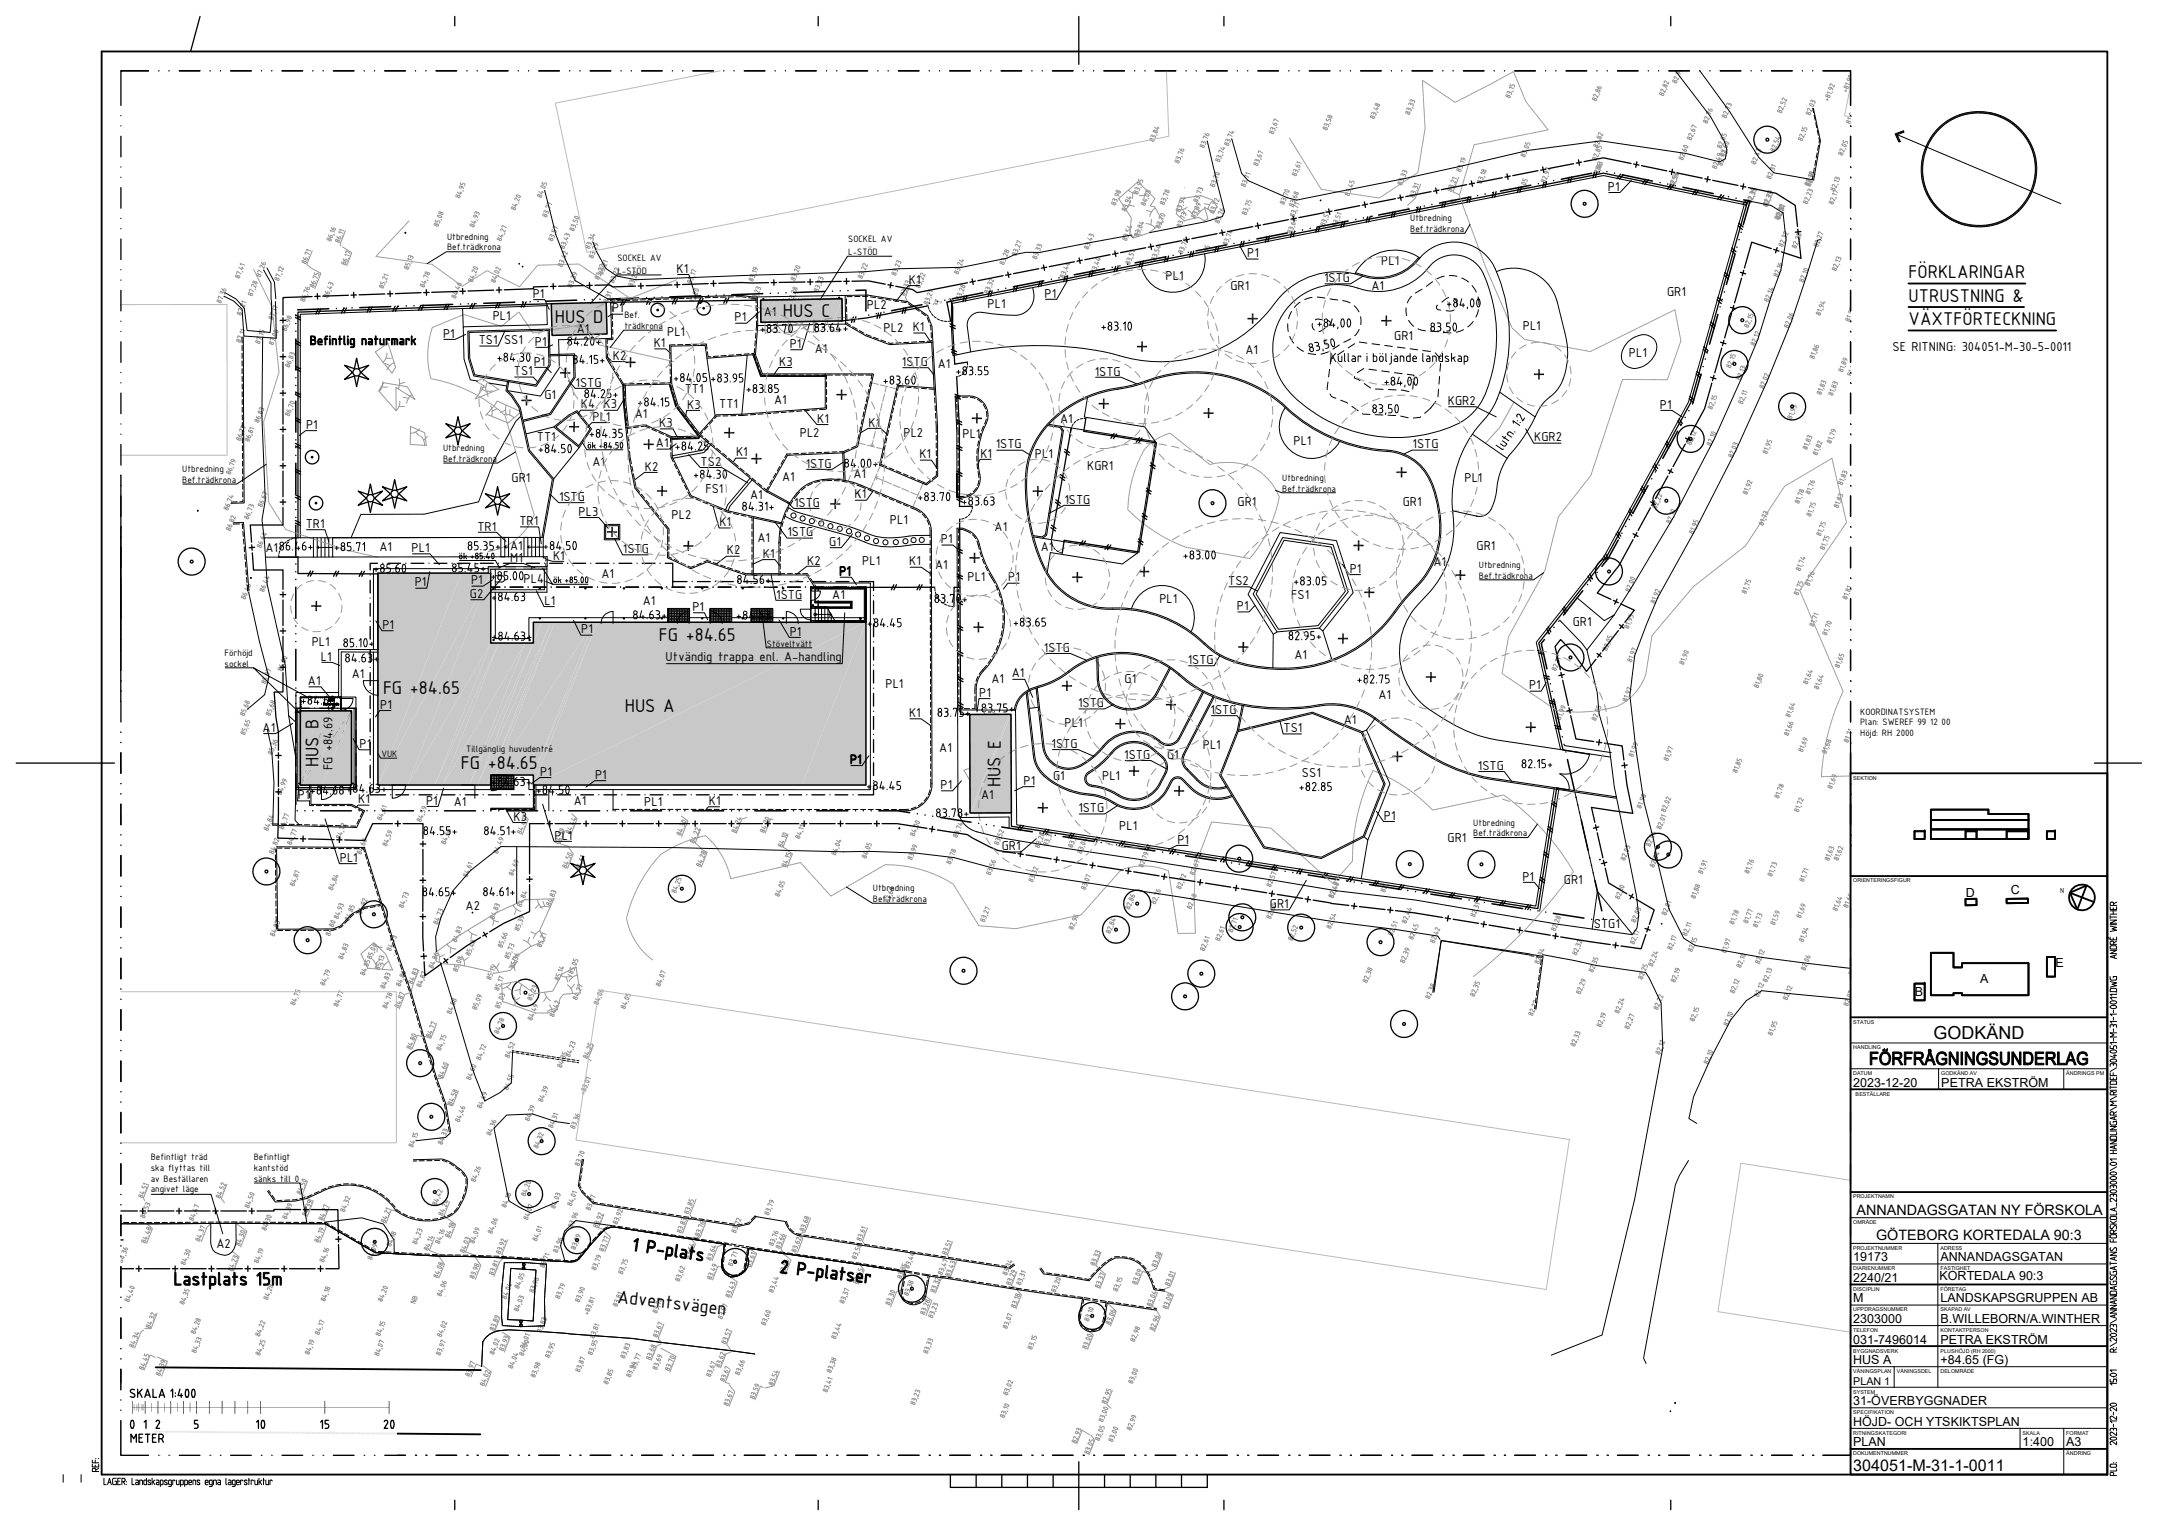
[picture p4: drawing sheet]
<svg xmlns="http://www.w3.org/2000/svg" width="420mm" height="297mm" viewBox="0 0 420 297" stroke-linecap="round" stroke-linejoin="round" font-family="sans-serif">
<defs><g id="words">
<g font-size="3.9">
<text x="371.6" y="54.2">FÖRKLARINGAR</text>
<text x="371.6" y="58.8">UTRUSTNING &amp;</text>
<text x="108" y="63">HUS D</text>
<text x="152.4" y="61.7">HUS C</text>
<text x="371.6" y="63.3">VÄXTFÖRTECKNING</text>
<text x="128.2" y="124.8">FG +84.65</text>
<text x="74.6" y="135.1">FG +84.65</text>
<text x="121.6" y="138.6">HUS A</text>
<text x="62" y="149.3" transform="rotate(-90 62 149.3)">HUS B</text>
<text x="89.7" y="149.6">FG +84.65</text>
<text x="194.8" y="153.2" transform="rotate(-90 194.8 153.2)">HUS E</text>
<text x="120.2" y="253.6" transform="rotate(6 120.2 253.6)">Adventsvägen</text>
</g>
<text font-size="3.5" x="376.5" y="202.3">GODKÄND</text>
<text font-size="3.1" x="360.8" y="286.3">304051-M-31-1-0011</text>
<g font-size="2.8">
<text x="361.5" y="236.4">ANNANDAGSGATAN NY FÖRSKOLA</text>
<text x="365.3" y="241.3">GÖTEBORG KORTEDALA 90:3</text>
</g>
<g font-size="2.7">
<text x="313.1" y="37.1">P1</text>
<text x="131.7" y="53.1">K1</text>
<text x="242.8" y="50.1">P1</text>
<text x="268.9" y="51.6">PL1</text>
<text x="103.7" y="58">P1</text>
<text x="177" y="55.3">K1</text>
<text x="203.4" y="57.9">P1</text>
<text x="226.9" y="54.4">PL1</text>
<text x="239.6" y="56.4">GR1</text>
<text x="257.8" y="54.9">1STG</text>
<text x="267" y="56.4">A1</text>
<text x="324.6" y="57.6">GR1</text>
<text x="86.3" y="65.7">P1</text>
<text x="95.9" y="62.3">PL1</text>
<text x="112.3" y="64.9">A1</text>
<text x="119.2" y="60.8">P1</text>
<text x="129.9" y="65.5">PL1</text>
<text x="143" y="62.6">P1</text>
<text x="148.7" y="61.5">A1</text>
<text x="168.8" y="60.1">PL2</text>
<text x="172" y="64.7">PL2 K1</text>
<text x="192.3" y="60">PL1</text>
<text x="296.5" y="64.2">PL1</text>
<text x="93.2" y="67">TS1 SS1</text>
<text x="103.9" y="71.1">P1</text>
<text x="104.1" y="67.3">P1</text>
<text x="119.3" y="70">K2</text>
<text x="127.3" y="67.5">K1</text>
<text x="151.7" y="71.2">K3</text>
<text x="153.8" y="67.7">P1</text>
<text x="158.6" y="68.6">A1</text>
<text x="175.6" y="71.2">1STG</text>
<text x="182.6" y="71.7">A1</text>
<text x="242.5" y="68.9">A1</text>
<text x="271.4" y="66.3">GR1</text>
<text x="317.2" y="69.5">PL1</text>
<text x="368.5" y="68.3">SE RITNING: 304051-M-30-5-0011</text>
<text x="100.1" y="73">TS1</text>
<text x="106" y="77.6">G1</text>
<text x="112.1" y="75.3">1STG</text>
<text x="133.3" y="76.5">TT1</text>
<text x="213.1" y="73.1">1STG</text>
<text x="59.6" y="83.5">P1</text>
<text x="113.1" y="79.5">K4 K3</text>
<text x="115.3" y="81.9">PL1</text>
<text x="123.6" y="81.5">A1</text>
<text x="128.4" y="83.1">K3</text>
<text x="133.8" y="79.6">K3</text>
<text x="140" y="79.4">TT1</text>
<text x="150.7" y="78.7">A1</text>
<text x="159.1" y="82.3">K1</text>
<text x="169.1" y="83">K1</text>
<text x="206.4" y="82.4">A1</text>
<text x="281.9" y="78.8">KGR2</text>
<text x="323.2" y="79.6">P1</text>
<text x="104.5" y="85.9">TT1</text>
<text x="127.7" y="87.1">A1</text>
<text x="143.3" y="88.8">K1</text>
<text x="155.7" y="85.1">PL2</text>
<text x="175.9" y="85">PL2</text>
<text x="179" y="89.2">K1</text>
<text x="187.4" y="85.2">PL1</text>
<text x="190.9" y="89.1">K1</text>
<text x="193.9" y="87.3">1STG</text>
<text x="201.5" y="89.2">PL1</text>
<text x="251.8" y="86.7">PL1</text>
<text x="275" y="87.3">1STG</text>
<text x="298.7" y="85.9">KGR2</text>
<text x="99.6" y="93.8">GR1</text>
<text x="115.4" y="90.8">A1</text>
<text x="125.5" y="91.6">K2</text>
<text x="136.4" y="90.7">TS2</text>
<text x="152.3" y="93.7">A1</text>
<text x="156.9" y="91">1STG</text>
<text x="166.2" y="93.1">A1</text>
<text x="211.7" y="91.5">KGR1</text>
<text x="285.1" y="93.9">PL1</text>
<text x="108.8" y="97.5">1STG</text>
<text x="112.6" y="100.4">PL3</text>
<text x="130.8" y="101">PL2</text>
<text x="137.4" y="96">FS1</text>
<text x="146.1" y="97.2">A1</text>
<text x="154.6" y="98.6">1STG</text>
<text x="166.4" y="97">K1</text>
<text x="173.3" y="101.9">PL1</text>
<text x="207.2" y="98">1STG</text>
<text x="241" y="98.5">GR1</text>
<text x="273.1" y="98.5">GR1</text>
<text x="51.7" y="107.4">A1</text>
<text x="59.5" y="102.8">TR1</text>
<text x="73.9" y="107.3">A1</text>
<text x="80.1" y="107.4">PL1</text>
<text x="92.9" y="103.3">TR1</text>
<text x="99.3" y="107">A1</text>
<text x="101.1" y="102.2">TR1</text>
<text x="121.3" y="107.7">1STG</text>
<text x="140.1" y="102.4">K1</text>
<text x="141.5" y="107.9">K2</text>
<text x="147.5" y="105.5">A1</text>
<text x="153.3" y="104.4">1STG</text>
<text x="161.5" y="106.3">G1</text>
<text x="183.2" y="105.8">P1</text>
<text x="193.7" y="103.4">A1</text>
<text x="202.6" y="107.2">A1</text>
<text x="287.5" y="107">GR1</text>
<text x="91.7" y="113.7">P1</text>
<text x="99.4" y="109.3">M1</text>
<text x="101.9" y="113.5">PL4</text>
<text x="107.7" y="108.9">K1</text>
<text x="117.1" y="112.6">A1</text>
<text x="148.5" y="108.6">K1</text>
<text x="157.2" y="109.9">K2</text>
<text x="167.9" y="109.9">PL1</text>
<text x="177" y="110.1">K1</text>
<text x="182.1" y="110.7">A1</text>
<text x="188.4" y="113.2">PL1</text>
<text x="196.3" y="113.2">P1</text>
<text x="239.1" y="113.9">TS2</text>
<text x="262.8" y="111.5">P1</text>
<text x="279.1" y="110.1">A1</text>
<text x="80.8" y="114.2">P1</text>
<text x="91.5" y="116.4">G2</text>
<text x="106" y="117.7">L1</text>
<text x="125.2" y="117.8">A1</text>
<text x="134.8" y="118.9">P1</text>
<text x="151.1" y="116.5">1STG</text>
<text x="162.1" y="116.7">A1</text>
<text x="225.7" y="117.4">PL1</text>
<text x="240.8" y="118.8">P1</text>
<text x="251.4" y="116.7">FS1</text>
<text x="60.7" y="125.8">PL1</text>
<text x="74.5" y="122.4">P1</text>
<text x="113.2" y="123.3">P1</text>
<text x="153.8" y="123.7">P1</text>
<text x="306.2" y="121.8">GR1</text>
<text x="62.5" y="128.6">L1</text>
<text x="129.6" y="128.7">Utvändig trappa enl. A-handling</text>
<text x="197" y="131.9">A1</text>
<text x="203.2" y="126.9">1STG</text>
<text x="231.2" y="129.2">1STG</text>
<text x="252.1" y="128.3">A1</text>
<text x="60" y="133.4">A1</text>
<text x="68.5" y="132">A1</text>
<text x="74" y="138">P1</text>
<text x="172.4" y="133.9">PL1</text>
<text x="190.7" y="135.6">P1</text>
<text x="193" y="132.9">A1</text>
<text x="209.9" y="137.6">1STG</text>
<text x="218.9" y="133">G1</text>
<text x="268.4" y="136.1">A1</text>
<text x="297.7" y="134.2">P1</text>
<text x="51.1" y="142.5">A1</text>
<text x="177" y="139.6">K1</text>
<text x="207.3" y="141.5">PL1</text>
<text x="235.7" y="138.9">1STG</text>
<text x="249.9" y="142.5">TS1</text>
<text x="261.6" y="140.9">A1</text>
<text x="64.7" y="150" transform="rotate(-90 64.7 150)">FG +84.69</text>
<text x="70" y="145.6">P1</text>
<text x="182.9" y="146.4">A1</text>
<text x="204.7" y="145.6">1STG</text>
<text x="218.9" y="147.7">1STG</text>
<text x="227.2" y="147.8">G1</text>
<text x="234.2" y="145.7">PL1</text>
<text x="287.7" y="149.8">1STG</text>
<text x="58" y="155.5">P1</text>
<text x="105.2" y="151">P1</text>
<text x="115.8" y="151.6">P1</text>
<text x="183.1" y="153.6">P1</text>
<text x="191.1" y="155.4">A1</text>
<text x="199.3" y="152.8">P1</text>
<text x="205" y="151.9">G1</text>
<text x="214.6" y="151.8">PL1</text>
<text x="253.5" y="151.2">SS1</text>
<text x="69.8" y="156.4">K1</text>
<text x="83" y="156.6">P1</text>
<text x="88.4" y="156.8">A1</text>
<text x="100" y="159.8">K3</text>
<text x="111.7" y="156.8">A1</text>
<text x="125.4" y="156.9">PL1</text>
<text x="138" y="156.7">K1</text>
<text x="210" y="158.1">1STG</text>
<text x="217.9" y="161.7">PL1</text>
<text x="269.4" y="159.5">P1</text>
<text x="66.1" y="167.8">PL1</text>
<text x="108" y="163.4">PL1</text>
<text x="195" y="165.5">GR1</text>
<text x="229.2" y="164.2">P1</text>
<text x="281.8" y="163.9">GR1</text>
<text x="296.4" y="171.4">P1</text>
<text x="304.5" y="172.1">GR1</text>
<text x="90.7" y="177.1">A2</text>
<text x="247.2" y="176.8">GR1</text>
<text x="310.3" y="180.7">STG1</text>
<text x="42.1" y="242.9">A2</text>
</g>
<g font-size="2.4">
<text x="391.5" y="174">C</text>
<text x="382.8" y="174.5">D</text>
<text x="385.5" y="191.4">A</text>
<text x="400.2" y="188.2">E</text>
<text x="372.8" y="193.9">B</text>
<text x="360.8" y="211.5">2023-12-20</text>
<text x="378" y="211.5">PETRA EKSTRÖM</text>
<text x="360.8" y="245.5">19173</text>
<text x="377.8" y="245.5">ANNANDAGSGATAN</text>
<text x="360.8" y="249.5">2240/21</text>
<text x="377.6" y="249.2">KORTEDALA 90:3</text>
<text x="360.8" y="257.5">2303000</text>
<text x="360.8" y="253.5">M</text>
<text x="377.8" y="257.5">B.WILLEBORN/A.WINTHER</text>
<text x="377.8" y="253.5">LANDSKAPSGRUPPEN AB</text>
<text x="360.8" y="261.5">031-7496014</text>
<text x="377.8" y="261.5">PETRA EKSTRÖM</text>
<text x="360.8" y="265.5">HUS A</text>
<text x="377.8" y="265.5">+84.65 (FG)</text>
<text x="360.8" y="273.5">31-ÖVERBYGGNADER</text>
<text x="360.8" y="277.5">HÖJD- OCH YTSKIKTSPLAN</text>
<text x="360.8" y="281.5">PLAN</text>
<text x="393.8" y="281.5">1:400</text>
<text x="402.3" y="281.5">A3</text>
</g>
<text font-size="2.1" x="360.8" y="269.5">PLAN 1</text>
<g font-size="1.9">
<text x="87" y="46.7">Utbredning</text>
<text x="165.1" y="47.2">SOCKEL AV</text>
<text x="274.6" y="43.1">Utbredning</text>
<text x="274.6" y="45.2">Bef.trädkrona</text>
<text x="87" y="48.8">Bef.trädkrona</text>
<text x="120.2" y="50.8">SOCKEL AV</text>
<text x="120.2" y="53.3">L-STÖD</text>
<text x="165.1" y="49.6">L-STÖD</text>
<text x="121.6" y="61.9">Bef.</text>
<text x="121.6" y="64">trädkrona</text>
<text x="86.3" y="87.8">Utbredning</text>
<text x="86.3" y="89.9">Bef.trädkrona</text>
<text x="35.5" y="91.9">Utbredning</text>
<text x="35.5" y="94">Bef.trädkrona</text>
<text x="249.6" y="93.6">Utbredning</text>
<text x="249.6" y="95.7">Bef.trädkrona</text>
<text x="288" y="110.5">Utbredning</text>
<text x="288" y="112.6">Bef.trädkrona</text>
<text x="149.3" y="125.8">Stöveltvätt</text>
<text x="43.7" y="127.7">Förhöjd</text>
<text x="43.7" y="129.7">sockel</text>
<text x="362.2" y="139.1">KOORDINATSYSTEM</text>
<text x="362.2" y="141.2">Plan: SWEREF 99 12 00</text>
<text x="362.2" y="143.3">Höjd: RH 2000</text>
<text x="74.3" y="147.3">VUK</text>
<text x="90.8" y="146.4">Tillgänglig huvudentré</text>
<text x="286.9" y="160.7">Utbredning</text>
<text x="286.9" y="162.8">Bef.trädkrona</text>
<text x="169.9" y="173.5">Utbredning</text>
<text x="169.9" y="175.6">Bef.trädkrona</text>
<text x="29.3" y="225.9">Befintligt träd</text>
<text x="29.3" y="227.9">ska flyttas till</text>
<text x="49.4" y="225.9">Befintligt</text>
<text x="49.4" y="228">kantstöd</text>
<text x="29.3" y="230">av Beställaren</text>
<text x="29.3" y="232.1">angivet läge</text>
<text x="49.4" y="230">sänks till 0</text>
</g>
<text font-size="1.5" x="401.1" y="173.8">N</text>
<g font-size="1">
<text x="360.8" y="151.8">SEKTION</text>
<text x="360.8" y="171.8">ORIENTERINGSFIGUR</text>
<text x="360.8" y="199.3">STATUS</text>
<text x="360.8" y="204.3">HANDLING</text>
<text x="360.8" y="209.3">DATUM</text>
<text x="378" y="209.3">GODKÄND AV</text>
<text x="402.3" y="209.3">ÄNDRINGS PM</text>
<text x="361.3" y="213.3">BESTÄLLARE</text>
<text x="360.8" y="233.3">PROJEKTNAMN</text>
<text x="360.8" y="238.3">OMRÅDE</text>
<text x="360.8" y="243.3">PROJEKTNUMMER</text>
<text x="377.8" y="243.3">ADRESS</text>
<text x="360.8" y="247.3">DIARIENUMMER</text>
<text x="360.8" y="251.3">DISCIPLIN</text>
<text x="377.8" y="247.3">FASTIGHET</text>
<text x="377.8" y="251.3">FÖRETAG</text>
<text x="360.8" y="255.3">UPPDRAGSNUMMER</text>
<text x="377.8" y="255.3">SKAPAD AV</text>
<text x="360.8" y="263.3">BYGGNADSVERK</text>
<text x="360.8" y="259.3">TELEFON</text>
<text x="377.8" y="259.3">KONTAKTPERSON</text>
<text x="377.8" y="263.3">PLUSHÖJD (RH 2000)</text>
<text x="360.8" y="267.3">VÅNINGSPLAN</text>
<text x="369.3" y="267.3">VÅNINGSDEL</text>
<text x="377.8" y="267.3">DELOMRÅDE</text>
<text x="360.8" y="271.3">SYSTEM</text>
<text x="360.8" y="275.3">SPECIFIKATION</text>
<text x="360.8" y="279.3">RITNINGSKATEGORI</text>
<text x="393.8" y="279.3">SKALA</text>
<text x="402.3" y="279.3">FORMAT</text>
<text x="360.8" y="283.3">DOKUMENTNUMMER</text>
<text x="402.3" y="283.3">ÄNDRING</text>
</g>
</g></defs>
<path d="M78.9 45.3h.1M101.1 51.3v.1M101.7 51.9h.1M38.5 99.4h.1M48.8 112.5h.1M48.9 112.5h.1M92 177.6v.1M175.1 161.2v.1M311.5 167.3h.1M323.5 179.8h.1M325.2 274.7h.1M326.2 273.1h.1" fill="none" stroke="#000" stroke-width=".36"/>
<g fill="none" stroke="#989898" stroke-width=".19">
<path d="M275 19.6l-.3-.2-.2 .3M275 19.6l-.1 .2M275 19.6l.1-.1 .3 .1-.1 .4M293.8 18l-.2-.2-.2 .3M293.8 18v.1M293.8 18l.2-.1 .3 .1-.1 .4M294 17.2l-.2-.3 .9 .4M294.1 16.3l-.1 .3 .3 .2 .1-.3 .4 .1v.4M294.5 17.7l.2 .1M294.6 17.8v.1M311 16.8l.1 .3 .5 .2a.23 .23 0 0 0 .1-.4 .23 .23 0 0 0-.4 .1l-.1 .2M311.2 18.6l-.2 .4-.5-.6-.2 .1v.2"/>
<path d="M311.3 18.3l.2 .1M311.4 18.3h.1M324.3 17.6l-.2 .4-.6-.6-.1 .1v.2M324.4 17.3l.2 .1M324.5 17.3h.1M324.9 16l-.1 .4-.6-.7-.2 .2 .1 .2M326.8 14.1v.1a.23 .23 0 0 1-.3 .2 .23 .23 0 0 1-.2-.3 .23 .23 0 0 1 .3-.2l.4 .2 .1 .4M326.8 15.2l-.1 .4-.6-.7-.2 .1 .1 .3M326.9 13.8h.5M327 14.9l.1 .1M346.8 19.7l-.1 .4 .3 .1 .2-.3 .3 .1v.4M347.9 19.4l-.2 .3-.5-.6-.2 .1v.3"/>
<path d="M352.9 19.8v-.2l-.2-.1-.2 .3M352.9 19.8v.1M352.9 19.8l.2-.2 .3 .1-.1 .4M355.6 19.3l.4 .2M355.8 19.2l-.1 .4M355.8 18.1l-.1-.2 .9 .3M356.6 17.1l-.2 .3h-.2l-.2-.3 .3-.1a.54 .54 0 0 1 .5 .5M356.7 17.9l.1 .1M357.2 16.6l-.1 .4-.5-.7h-.3l.1 .4M359.2 17.6l.3 .1M359.4 16.4l-.1-.2 .8 .3M359.4 17.5l-.1 .4"/>
<path d="M360.2 15.4l-.1 .1a.23 .23 0 0 1-.3 .2 .23 .23 0 0 1-.2-.2 .23 .23 0 0 1 .3-.3l.4 .3M360.3 16.2h.1M360.3 14.9l-.4-.2 .1 .3M89.5 37.4l.4 .2M89.7 35.5l-.1 .3 .4 .2 .1-.3h.2l.2 .2-.1 .3M89.8 37.4l-.2 .4-.6-.4M90 36.3l-.1 .2a.23 .23 0 0 1-.3 .2 .23 .23 0 0 1-.2-.3 .23 .23 0 0 1 .3-.2 .54 .54 0 0 1 .5 .5M90.1 37.1l.1 .1M100.3 39.8l.4 .1M100.5 38a.6 .6 0 0 1 .8 .3 .6 .6 0 0 1-.8-.3zM100.6 39.7l-.2 .5-.6-.5M100.9 39.5l.1 .1"/>
<path d="M101.1 38.8l-.1 .4-.6-.7-.2 .2 .1 .2M105.3 36.2a.58 .58 0 0 1 .9 .3 .58 .58 0 0 1-.9-.3zM105.4 37.3l.4 .2M105.6 35.4l-.1 .4 .4 .1 .1-.3h.2l.2 .2-.1 .3M105.7 37.3l-.2 .4-.6-.4M106 37l.2 .1M106.6 39.7h-.1l.1-.4 .8 .5M217 38.9l.2-.1 .3 .1-.1 .4M217 38.9v-.2h-.2l-.2 .3M217 38.9v.1M217.5 37l.2 .1v.3h-.2l-.2-.2zM217.6 37.8l-.1 .2a.23 .23 0 0 1-.2 .1 .23 .23 0 0 1-.2-.2 .23 .23 0 0 1 .2-.2l.4 .2 .2 .3"/>
<path d="M217.7 38.6l.2 .1M219.6 39v.2a.23 .23 0 0 1-.3 .1 .23 .23 0 0 1-.2-.2 .23 .23 0 0 1 .3-.2l.4 .2 .1 .3M219.8 39.8l.1 .1M219.9 38.4l.4 .1M220.1 38.3l-.2 .5-.5-.5M220.9 37.1l.2 .1v.3h-.1l-.2-.2zM221.4 36.8l.2-.2 .2 .2v.3M221.4 36.8l-.2-.3-.2 .3M221.4 36.8v.1M221.7 34.8l-.1 .4 .4 .1 .2-.3 .3 .1-.1 .4M222 35.6l-.1 .2a.22 .22 0 0 1-.4 .1 .22 .22 0 0 1 .2-.4 .54 .54 0 0 1 .5 .6M222.1 36.4l.2 .1"/>
<path d="M222.3 39.4h.2l.1 .3-.2 .1-.2-.2zM222.9 37.8v-.1a.49 .49 0 0 1 .7 .5 .66 .66 0 0 1-.7-.4zM223 38.9l.3 .1M223.2 38.8l-.2 .5-.6-.5M223.5 37.3l.1-.1 .3 .1v.3M223.5 37.3l-.2-.3-.2 .3M223.5 37.3v.1M223.5 38.6l.2 .1M224.5 26.6v-.2l-.2-.1-.3 .3M224.5 26.6v.1M224.5 26.6l.2-.2 .2 .1v.4M224.7 25.3l.2 .1v.2l-.2 .1-.2-.2z"/>
<path d="M225.2 26.2l.1 .1M225.3 24.8l.4 .2M225.5 24.8l-.2 .4-.5-.4M226.5 38.8v-.2h-.2l-.2 .3M226.5 38.8v.1M226.5 38.8l.2-.1 .3 .1-.1 .4M226.6 37.9h-.1l.1-.4 .8 .5M227.2 38.5l.2 .1M227.3 38.6h.1M229.4 30.8v-.2l-.2-.1-.3 .3M229.4 30.8h.1M229.4 30.8l.2-.2 .2 .1v.4"/>
<path d="M229.4 29.9l-.1-.1 .2-.4 .8 .6M229.7 28.9a.53 .53 0 0 0 .8 .4v-.2l-.3-.1-.2 .3M230.1 30.4l.1 .2M230.1 30.4v.1M230.2 39.1l-.1 .2a.23 .23 0 0 1-.3 .1 .23 .23 0 0 1-.1-.2 .23 .23 0 0 1 .2-.2 .57 .57 0 0 1 .5 .5M230.3 39.9l.2 .1M230.4 38.5l.4 .1M230.6 36.5v.1M230.7 38.4l-.2 .5-.6-.5M233 38.4l.3-.1 .2 .1-.1 .3M233 38.4l-.2-.3-.2 .3M233 38.4v.1"/>
<path d="M233.1 37.5v-.4l.8 .5M233.4 39.6l-.1 .3h-.2l-.2-.3 .3-.1a.54 .54 0 0 1 .5 .6M233.7 36.8l.1-.2 .3 .1v.4M233.7 36.8v-.3h-.2l-.3 .3M233.7 36.8h-.1M233.7 38l.2 .2M234.3 27.8l.1-.2 .3 .1v.4M234.3 27.8l-.2-.3-.3 .3M234.3 27.8h.1M234.3 26.9l.1-.5 .7 .6M234.6 25.9l.1 .3 .5 .2a.23 .23 0 0 0 .1-.3 .23 .23 0 0 0-.4 0v.2M235 27.4l.1 .1"/>
<path d="M236.2 39.6h-.1l.2-.4 .7 .5M236.3 35.4l.2-.1 .2 .1v.4M236.3 35.4v-.2l-.2-.1-.2 .3M236.3 35.4v.1M236.3 34.5l-.1-.1 .2-.3 .8 .5M236.6 33.6a.58 .58 0 0 1 .8 .4h-.1a.62 .62 0 0 1-.7-.4zM237 35.1l.2 .1M237.3 30.5l.2-.1 .2 .1v.4M237.3 30.5v-.2l-.2-.1-.2 .4M237.3 30.5v.1M237.3 29.6l.1-.4 .8 .5M237.4 38.9l-.2 .4-.5-.7-.2 .2v.2"/>
<path d="M238 30.2l.1 .1M238.1 30.2h.1M238.1 28.8l.4 .1M238.3 28.7l-.1 .5-.6-.5M239.1 27.4l.3-.1 .1 .1-.1 .3M239.1 27.4l-.1-.3h-.2l-.2 .3M239.1 27.4h-.1M239.1 26.4v-.4l.8 .6M239.7 27l.2 .1M239.8 25.6l.4 .2M240.1 25.6l-.2 .4-.6-.4M242.3 35.4v-.3h-.2l-.2 .3"/>
<path d="M242.3 35.4h.1M242.3 35.4l.2-.2 .2 .1v.4M242.3 34.4l.1-.4 .8 .6M242.5 39.9l.1-.4 .8 .5M242.7 33.8l-.1-.2 .8 .3M242.8 38.9l-.1 .3 .4 .2 .2-.3 .3 .1-.1 .4M243 35l.1 .1M244.7 31.3l.2-.2 .3 .2-.1 .4M244.7 31.3v-.2l-.2-.1-.2 .3M244.7 31.3v.1M244.8 30.1a.53 .53 0 0 0 .8 .4 .26 .26 0 0 0-.2-.3 .26 .26 0 0 0-.3 .1l-.1 .2M245 29.7l.1-.4 .8 .5"/>
<path d="M245.4 31l.2 .1M245.5 31h.1M247.8 25.1v-.2l-.2-.1-.3 .3M247.8 25.1v.1M247.8 25.1l.1-.2 .3 .2v.3M247.8 23.9a.52 .52 0 0 0 .8 .4 .26 .26 0 0 0-.1-.3 .26 .26 0 0 0-.3 .1l-.1 .2M248.1 23.5h-.1l.1-.4 .8 .5M248.5 24.8l.1 .1M248.5 24.8h.1M249.4 39.1l.2 .1v.3h-.1l-.3-.2zM249.9 38.8l-.2-.3-.3 .3M249.9 38.8v.1"/>
<path d="M249.9 38.8l.1-.2 .3 .1v.4M249.9 37.9l.1-.4 .7 .5M250.1 37a.48 .48 0 0 1 .6-.1 .48 .48 0 0 1 .2 .5 .66 .66 0 0 1-.8-.4zM250.6 38.4l.1 .2M251.7 39.2l-.2-.2-.3 .3M251.7 39.2l-.1 .1M251.7 39.2l.2-.1 .2 .1v.4M251.7 38l.1 .3 .6 .3a.23 .23 0 0 0 0-.4 .23 .23 0 0 0-.3 0l-.1 .2M252.2 39.7l-.1-.3 .8 .4M252.2 33.2l-.2-.2-.2 .3M252.2 33.2v.1M252.2 33.2l.3-.1 .2 .1-.1 .4"/>
<path d="M252.3 32l.1 .3 .5 .3a.23 .23 0 0 0 .1-.4 .23 .23 0 0 0-.4 .1l-.1 .2M252.3 38.9l.2 .1M252.6 31.7l-.1-.2 .8 .3M252.9 32.9l.2 .1M252.9 33v.1M258.2 24.3l-.2-.3-.2 .3M258.2 24.3v.1M258.2 24.3l.2-.1 .3 .1-.1 .4M258.3 23.1l-.1 .3 .4 .1 .1-.3h.3l.1 .2-.1 .3M258.9 24l.2 .1M259 24v.1M262.5 37.1l.2-.1 .3 .1-.1 .4"/>
<path d="M262.5 37.1v-.2l-.2-.1-.2 .4M262.5 37.1v.1M262.9 35.1l-.2 .3 .4 .2 .2-.3h.2l.2 .2-.1 .3M263.1 36l.3 .2M263.2 36.8l.2 .1M263.3 36l-.2 .4-.6-.4M267.4 22.1l.3-.1 .2 .1-.1 .4M267.4 22.1v-.2h-.2l-.2 .2M267.4 22.1v.1M267.9 20.1l.2 .1v.2l-.1 .1-.3-.2zM268 21l.4 .2M268.1 21.8l.2 .1"/>
<path d="M268.2 21l-.2 .4-.5-.4M268.2 21.8h.1M272.8 35v-.2h-.2l-.2 .3M272.8 35v.1M272.8 35l.3-.1 .1 .1v.4M273.2 34v-.1l-.2-.1-.3 .3M273.2 34l-.1 .1M273.2 34l.1-.1 .3 .1v.4M273.4 33.4l.2-.1 .3 .1-.1 .4M273.4 33.4v-.2l-.2-.1-.2 .3M273.4 33.4v.1M273.5 34.7l.1 .1"/>
<path d="M274.3 21.3l.2-.1 .2 .1v.4M274.3 21.3v-.2l-.2-.1-.2 .3M274.3 21.3v.1M274.7 20.3l-.2-.3-.2 .3M274.7 20.3v.1M274.7 20.3l.1-.1 .3 .1v.4M275 21l.1 .1M275.1 21h.1M275.1 37.4v-.2l-.2-.1-.2 .4M275.1 37.4v.1M275.1 37.4l.2-.1 .3 .1-.1 .4M275.5 36.4v-.2h-.2l-.2 .3"/>
<path d="M275.5 36.4v.1M275.5 36.4l.2-.1 .3 .1-.1 .4M275.5 35.9l-.1-.3 .8 .4M275.8 37.1l.2 .1M276.6 35.8l-1.1 2.8-1.4 1.4M282.5 39.5l-.2 .1M282.5 36.3v-.2l-.2-.1-.2 .3M282.5 36.3v.1M282.5 36.3l.2-.2 .3 .1-.1 .4M282.9 34.8l-.1-.3 .8 .3M283.2 35.9l.1 .2M283.3 39.4a.22 .22 0 0 0 0-.3 .22 .22 0 0 0-.4 0 .22 .22 0 0 0 .2 .3"/>
<path d="M283.4 35.3l-.1 .4-.6-.7-.2 .1 .1 .3M284 34.5l-1.1 2.8 1.3 .6M284.3 32.4l-.1-.2h-.1l-.3 .3M284.3 32.4l-.1 .1M284.3 32.4l.1-.1 .3 .1v.4M284.4 31.6l-.1-.3 .8 .3M284.9 32.1l.2 .1M285 30.8l-.1 .2a.23 .23 0 0 1-.2 .2 .23 .23 0 0 1-.2-.3 .23 .23 0 0 1 .2-.2l.4 .2 .2 .4M288.3 34.7v-.2l-.2-.1-.3 .3M288.3 34.7l-.1 .1M288.3 34.7l.2-.1 .2 .1v.4M288.4 33.8l-.1-.2 .8 .3"/>
<path d="M289 34.4l.1 .1M289 34.5h.1M296.2 35.6a.61 .61 0 0 1 .9 .3 .61 .61 0 0 1-.9-.3zM296.2 36.7l-.2-.3-.2 .3M296.2 36.7v.1M296.2 36.7l.2-.1 .3 .2M296.6 34.8l-.2 .3 .4 .1 .1-.2h.3l.2 .1-.1 .3M296.8 29.6l.1-.2 .3 .2v.3M296.8 29.6l-.1-.2-.2-.1-.2 .3M296.8 29.6l-.1 .1M296.8 28.4a.48 .48 0 0 1 .5 0 .48 .48 0 0 1 .2 .4 .62 .62 0 0 1-.7-.4zM296.9 36.4l.2 .1"/>
<path d="M297.1 27.7l-.1 .3 .3 .1 .2-.3h.2l.2 .2-.1 .3M297.4 29.2l.2 .1M301 33l.1-.4 .7 .5M301.2 34.6l-.1 .3-.6-.6-.2 .1 .1 .3M301.3 33.5l-.1 .1a.23 .23 0 0 1-.3 .2 .23 .23 0 0 1-.2-.3 .23 .23 0 0 1 .3-.2 .57 .57 0 0 1 .5 .6M301.4 34.3l.1 .1M310.4 33.8l-.1-.2 .3-.1 .4 .5h-.4a.2 .2 0 0 0-.2-.2 .2 .2 0 0 0-.1 .3h-.1M310.9 29h.1l.1 .3-.2 .1-.2-.3zM311 31.8l.3 .5 .3 .1 .2-.2-.3-.2-.2 .3M311 28.3l-.1 .3 .4 .2 .2-.3 .3 .1-.1 .4M311.2 30.2l-.1 .4-.6-.7-.2 .2 .1 .2M311.2 33.7v.2"/>
<path d="M311.4 29.9l.1 .1M311.4 33.4l.1 .1M311.4 33.4l-.1 .3-.7-.6-.1 .1 .1 .3M311.4 29.9h.1M311.5 27.7l-.2 .4-.6-.7-.1 .2v.2M311.5 31.8l.2-.2 .2 .1v.4M311.5 31.8v-.2l-.2-.1-.3 .3M311.5 31.8h.1M311.5 33l.2 .2M311.6 27.4l.2 .1M312.1 26.1l-.1 .4-.7-.7-.1 .1 .1 .3M325.4 36.4a.23 .23 0 0 1 .3-.2 .23 .23 0 0 1 .1 .3"/>
<path d="M325.7 34.4l-.1 .3 .3 .1 .3-.3 .3 .1-.1 .4M325.7 34.1l-.1 .3 .4 .2 .1-.3h.3l.1 .1v.3M326 33.5a.52 .52 0 0 0 .8 .4v-.2l-.3-.1-.3 .3M326.2 35.6l-.2 .4-.5-.6-.2 .1v.2M326.2 35.3l-.1 .4-.6-.6-.2 .1 .1 .2M326.3 35.3l.2 .1M326.3 35l.2 .1M326.5 33.8l-.1 .2a.23 .23 0 0 1-.3 .2 .23 .23 0 0 1-.2-.3 .23 .23 0 0 1 .3-.2l.4 .2 .1 .4M327.6 28.9l.2 .4 .4 .2 .2-.3-.3-.2-.3 .3M327.8 28.4a.47 .47 0 0 1 .5-.1 .47 .47 0 0 1 .2 .5l-.5-.2zM328.1 30.1l-.2 .4-.5-.6-.2 .1v.2M328.2 29.8l.2 .1"/>
<path d="M329.2 25l.1 .4 .5 .2a.23 .23 0 0 0 .2-.2 .23 .23 0 0 0-.2-.3 .23 .23 0 0 0-.3 .2v.2M329.5 24.7h-.1l.1-.4 .8 .5M329.7 26.3l-.1 .3-.6-.6-.2 .1 .1 .3M329.8 25.9l.2 .1M329.9 26h.1M332.3 22.1l.1-.4 .7 .5M332.6 21.1a.47 .47 0 0 0 .3 .5 .47 .47 0 0 0 .5-.2l-.3-.2-.3 .3M332.8 23l-.1 .4-.5-.7-.3 .1 .1 .3M332.9 22.7l.2 .1M334.6 30.8l.3 .1M334.6 31.8l-.2 .4-.6-.6-.1 .1v.2M334.7 31.5l.2 .1"/>
<path d="M334.8 30.7l-.2 .5-.5-.5M334.9 30l-.1 .1a.23 .23 0 0 1-.3 .2 .23 .23 0 0 1-.1-.2 .23 .23 0 0 1 .2-.2l.4 .2 .1 .3M335.1 26.6a.53 .53 0 0 0 .8 .5l-.1-.2-.2-.2-.3 .4M335.2 29.9l-.1 .4 .4 .1 .2-.3 .3 .1-.1 .4M335.3 25.9l-.1 .4 .4 .1 .3-.3 .2 .2-.1 .3M335.5 28.2l.3 .4 .4 .2 .1-.3-.3-.2-.2 .3M335.6 27.8l-.2 .4-.5-.6-.3 .1 .1 .2M335.7 31.2l-.2 .4-.6-.7-.1 .1v.3M335.7 27.5l.2 .2M335.7 27.7a.48 .48 0 0 1 .6-.1 .48 .48 0 0 1 .2 .5l-.5-.2zM335.8 29.6v-.2l-.2-.1-.3 .3M335.8 29.6l-.1 .1"/>
<path d="M335.8 29.6l.2-.2 .2 .2v.3M335.8 30.9l.2 .1M336 21h-.1l.1-.4 .8 .6M336 29.4l-.1 .4-.5-.6-.3 .1 .1 .2M336.1 29.1l.2 .1M336.5 22l-.1 .3-.7-.6-.1 .1 .1 .2M336.6 20.3l.2-.1 .2 .1v.4M336.6 20.3v-.2h-.2l-.3 .3M336.6 20.3v.1M336.6 21.6l.2 .1M340.2 38.9l.2 .1v.3h-.1l-.2-.2zM341.1 37.6l-.2-.3-.2 .3"/>
<path d="M341.1 37.6v.1M341.1 37.6l.1-.1 .3 .1v.4M341.2 36.6l-.2 .3 .4 .1 .1-.2 .3-.1 .2 .2-.1 .3M341.2 37.5l.2-.1 .3 .1-.1 .4M341.2 37.5v-.2l-.2-.1-.2 .3M341.2 37.5v.1M341.2 38.6l-.1 .3-.6-.6-.2 .1 .1 .3M341.4 38.2l.1 .1M341.4 38.5l-.2 .3-.6-.6-.1 .1 .1 .3M341.5 38.1l.2 .2M341.5 36.8l-.1 .2-.2 .1-.2-.3 .2-.1a.54 .54 0 0 1 .6 .5M342.2 29.9l.4 .1"/>
<path d="M342.2 31l-.1 .3-.6-.6-.2 .1 .1 .3M342.3 30.6l.2 .2M342.3 29.2v-.2h-.2l-.2 .3M342.3 29.2v.1M342.3 29.2l.2-.1 .3 .1-.1 .4M342.4 29.8l-.2 .5-.5-.5M344 34.3l.3-.1v.3l-.1 .1zM344.3 38.3l.2-.2 .3 .2-.1 .3M344.3 38.3v-.2l-.2-.1-.2 .3M344.3 38.3v.1M344.5 39l-.1 .4-.6-.7-.2 .2 .1 .2M344.5 39.2l-.1 .4-.5-.6-.3 .1 .1 .2"/>
<path d="M344.6 37.6l.2-.1 .2 .1v.4M344.6 37.6v-.2l-.2-.1-.3 .3M344.6 37.6v.1M344.6 38.7l.2 .1M344.6 38.9l.2 .1M344.8 37.2l-.1 .2a.22 .22 0 0 1-.3 .2 .22 .22 0 0 1-.1-.3 .22 .22 0 0 1 .2-.2 .54 .54 0 0 1 .5 .6M344.9 38l-.2 .4-.6-.6-.1 .1v.2M345 32.8v-.2h-.2l-.2 .3M345 32.8v.1M345 32.8l.2-.1 .3 .1-.1 .4M345 32.3l-.1-.3 .8 .4M345.2 33.8l-.2 .4-.6-.7-.1 .2v.2"/>
<path d="M345.3 33.5l.2 .1M345.5 27.2l-.2 .3 .4 .2 .1-.3h.2l.3 .2-.1 .3M345.9 28.5l-.1 .4-.6-.7-.2 .1 .1 .3M346.1 28.2l.1 .1M346.2 28.2h.1M346.2 26.8l.4 .1M346.4 26.7l-.2 .5-.5-.5M346.5 40a.48 .48 0 0 1 .5-.1 .48 .48 0 0 1 .2 .5 .62 .62 0 0 1-.7-.4zM347.3 21l-.2 .4-.6-.7-.1 .1v.3M347.4 20.7l.2 .1M347.5 20.7h.1M350.9 25.6l-.1-.3 .8 .3"/>
<path d="M351 24.7l-.1 .3 .4 .2 .1-.3h.2l.2 .1-.1 .3M351.3 39.1h.2v.3l-.1 .1-.3-.2zM351.3 26.4l-.1 .4-.6-.7-.2 .2 .1 .2M351.4 26.1l.2 .1M351.5 26.2h.1M352.2 34.3l-.1-.3 .8 .3M352.2 34.3l-.1-.2 .9 .3M352.3 20.3a.6 .6 0 0 1 .8 .3 .6 .6 0 0 1-.8-.3zM352.3 38.7l-.1 .4-.6-.7-.2 .2 .1 .2M352.4 37.1v-.2l-.2-.1-.2 .3M352.4 37.1v.1M352.4 37.1l.2-.2 .2 .1v.4"/>
<path d="M352.4 38.4l.2 .1M352.5 34.4l-.1-.3 .9 .4M352.5 38.4h.1M352.6 35.1l-.2 .4-.6-.6-.1 .1v.2M352.6 33.9h-.1l.2-.4 .7 .5M352.7 35.2l-.2 .4-.5-.7-.2 .1v.3M352.7 37.7l-.2 .4-.6-.6-.1 .1v.2M352.7 34.8l.3 .2M352.8 21.4l-.1 .4-.6-.7-.2 .1 .1 .3M352.9 35.3l-.1 .3-.6-.6-.2 .1 .1 .3M353 21.1l.1 .1M353 33.6a.21 .21 0 0 1 0 .4 .22 .22 0 0 1-.4-.2 .21 .21 0 0 1 .3-.2l.1 .1a.2 .2 0 0 1 0 .3 .2 .2 0 0 1-.3-.1 .2 .2 0 0 1 .2-.3"/>
<path d="M353.1 34.9l.1 .2M356.9 37.9l-.1-.3 .8 .4M357 37.4l-.1-.1 .1-.3 .8 .5M357.2 35.3l-.1-.3 .8 .4M357.3 38.7l-.1 .4-.5-.6-.3 .1 .1 .2M357.4 38.4l.2 .2M357.5 38.6h.1M357.6 36.2l-.1 .3-.5-.6-.3 .1 .1 .3M357.7 34.7l.1-.1 .3 .1v.4M357.7 34.7l-.1-.2h-.2l-.2 .3M357.7 34.7l-.1 .1M357.8 35.8l.1 .2"/>
<path d="M358.6 28.1a.48 .48 0 0 1 .5 0 .48 .48 0 0 1 .3 .4 .7 .7 0 0 1-.8-.4zM358.9 27.3l-.1 .3 .4 .2 .1-.3h.2l.2 .2-.1 .3M359.1 29.2l-.1 .4-.5-.6-.3 .1 .1 .2M359.3 28.9l.1 .1M360.3 23.7a.24 .24 0 0 0-.4-.1 .24 .24 0 0 0 0 .4 .24 .24 0 0 0 .4-.1M360.3 23.1l-.6-.2 .2 .3M360.3 22a.21 .21 0 0 0-.3 .2 .21 .21 0 0 0 .3 .2M42.5 58.1l.1-.5 .7 .6M43.2 56.1l.1 .3 .5 .3a.23 .23 0 0 0 .1-.4 .23 .23 0 0 0-.4 .1v.1M43.3 57l.1-.1 .3 .1v.4M43.3 57l-.1-.2-.1-.1-.3 .4M43.3 57l-.1 .1"/>
<path d="M43.5 57.7l.2 .1M46 53.5l.2 .1v.3h-.1l-.3-.2zM46.1 53.2l.1-.4 .7 .5M46.9 51.5l-.1-.2 .8 .3M47 52.1l.4 .1M47.1 52.8l.2 .1M47.2 58.8l-.1-.2 .8 .3M47.2 52.9h.1M47.2 52l-.1 .5-.6-.5M47.7 59.4l-.1 .3-.6-.6-.2 .1 .1 .3M48.6 56.7l.1-.4 .7 .5M49.6 56.3l.2 .1"/>
<path d="M49.7 56.3h.1M49.9 55.6l-.2 .4-.6-.7-.1 .2v.2M50.2 52.9l.1-.4 .8 .6M50.9 51l.3 .4 .3 .1 .2-.2-.4-.2-.1 .3M51.3 52.5l.1 .2M51.5 51.9l-.1 .4-.6-.7-.2 .2 .1 .2M53.2 59.8h-.1l.2-.4 .7 .5M53.8 53.7h-.1l.1-.4 .8 .5M54.3 52.8l-.2-.3 .9 .3M54.8 53.3l.2 .1M54.9 53.4h.1M55.2 52.2l-.1 .3-.6-.6-.2 .1 .1 .3"/>
<path d="M58.8 57.5a.51 .51 0 0 0 .8 .4v-.2l-.3-.1-.2 .3M59.1 50.1l.1 .3 .5 .2a.23 .23 0 0 0 .1-.3 .23 .23 0 0 0-.4 0v.2M59.2 56.8l.1-.4 .7 .5M59.5 49.4h-.1l.1-.4 .8 .5M59.5 55.8l.1 .4 .4 .2a.23 .23 0 0 0 .3-.2 .23 .23 0 0 0-.2-.3 .23 .23 0 0 0-.3 .2l-.1 .2M59.8 48.8l-.1-.3 .8 .4M59.8 57.4l.2 .1M59.9 57.4h.1M60.1 50l.2 .1M60.6 54.7l.2 .3 .4 .3a.23 .23 0 0 0 .2-.2 .23 .23 0 0 0-.2-.3 .23 .23 0 0 0-.2 .2l-.1 .1M60.7 52.3l1.8 .9-1.2 3M60.8 48.8l-1.1 2.7 .9 .7"/>
<path d="M61 54l.1-.4 .7 .6M61.3 53.1l-.1 .3 .4 .1 .1-.3 .4 .1-.1 .4M61.6 54.6l.2 .1M63.4 56.7a.52 .52 0 0 0 .8 .4l-.1-.2-.2-.1-.3 .3M64 45.7a.52 .52 0 0 0 .7 .4v-.2l-.2-.1-.3 .3M64.2 55.9l.4 .1M64.4 55.2l-.1-.2-.1-.1-.3 .4M64.4 55.2l-.1 .1M64.4 55.2l.1-.1 .3 .1v.4M64.4 56.6l.1 .1M64.4 45.1l-.1-.3 .9 .4M64.5 55.8l-.2 .4-.6-.4"/>
<path d="M64.5 56.6h.1M64.5 44.3l.1 .3 .5 .2a.23 .23 0 0 0 .2-.2 .23 .23 0 0 0-.2-.3 .23 .23 0 0 0-.2 .2l-.1 .2M65 45.6l.1 .1M65 45.7h.1M65.6 46l.1 .3 .6 .2a.23 .23 0 0 0 0-.3 .23 .23 0 0 0-.3 0l-.1 .2M66.1 45.4l-.1-.3 .8 .3M66.3 44.9l-.2-.3 .9 .4M66.6 45.9l.2 .1M66.7 48.1l1.8 1.1-1 2.5M66.8 50.3l.1 .4 .4 .2h.2l.1-.2-.3-.3-.2 .4M67.2 44.9l-1 2.6 .2 .4M67.3 49.7l-.1-.2 .8 .3"/>
<path d="M67.4 49.2h-.1l.1-.4 .8 .5M67.8 50.3l.2 .1M74 55.5h.2v.3l-.1 .1-.3-.2zM74.2 54.8l-.1 .3 .3 .2 .3-.3 .2 .1v.4M74.9 53.6l-.1-.3 .8 .4M75.2 54.8l.1 .1M75.2 54.9h.1M75.4 54.1l-.1 .4-.6-.6-.2 .1 .1 .2M79.1 51.1l-.2 .4 .4 .1 .2-.3 .3 .1v.4M79.5 50.6l-.1-.3 .8 .3M79.9 50l.2-.1 .3 .1-.1 .4M79.9 50l-.2-.3-.2 .3"/>
<path d="M79.9 50v.1M80 51.1l.2 .1M82.5 53.9l.1-.4 .8 .5M82.6 54.8l.4 .1M82.8 54.7l-.1 .5-.6-.5M83.2 54.5l.1 .1M83.2 54.6h.1M84.9 42.8l-.2 .3 .4 .2 .1-.3h.3l.1 .2v.2M85.2 42a.48 .48 0 0 1 .5-.1 .48 .48 0 0 1 .2 .5 .66 .66 0 0 1-.7-.4zM85.8 42.7l.2 .2M85.9 42.8h.1M88.1 57.4l.2 .1v.3h-.1l-.3-.2z"/>
<path d="M88.8 56.9l.3 .2M89 55l.1 .3 .4 .2 .3-.2-.3-.2-.3 .3M89 56.9l-.2 .4-.6-.4M89.2 55.9l.3 .1M89.3 56.6l.2 .2M89.4 56.6v.1M89.4 55.8l-.2 .5-.6-.5M92 53.8l.4 .1M92.2 52v-.1a.49 .49 0 0 1 .7 .5 .66 .66 0 0 1-.7-.4zM92.2 53.7l-.1 .5-.6-.5M92.3 43.1l.4 .2M92.5 43l-.1 .5-.6-.4"/>
<path d="M92.6 53.5l.1 .1M92.6 53.5v.1M92.7 42v.2a.23 .23 0 0 1-.4 0 .23 .23 0 0 1 .1-.3h.1a.54 .54 0 0 1 .5 .5M92.8 41.5l.2-.2 .3 .2-.1 .4M92.8 41.5v-.2l-.2-.1-.2 .3M92.8 41.5v.1M92.8 52.8l-.1 .4-.6-.7-.2 .1 .1 .3M92.8 42.8l.2 .1M96.3 52.8a.47 .47 0 0 1 .5-.1 .47 .47 0 0 1 .3 .5 .68 .68 0 0 1-.8-.4zM96.4 53.9l.4 .1M96.6 53.8l-.1 .5-.6-.5M97 46.3h.2v.3l-.2 .1-.2-.2z"/>
<path d="M97 53.6l.1 .1M97 53.6h.1M97.5 52.3l-.2 .3-.6-.6-.1 .1v.3M97.6 45.8l.4 .1M97.8 44.2v-.4l.8 .6M97.8 45.7l-.2 .5-.5-.5M98.2 45.5l.1 .1M98.2 45.6h.1M98.4 44.8l-.1 .4-.6-.6-.2 .1 .1 .2M106.3 41.3l.2-.2 .2 .2v.3M106.3 41.3v-.2l-.2-.1-.2 .3M106.3 41.3v.1"/>
<path d="M106.3 40.4l-.1-.1 .2-.4 .7 .6M107 40.9l.1 .1M107.4 45.9v-.2l-.2-.1-.2 .4M107.4 45.9v.1M107.4 45.9l.2-.1 .3 .1-.1 .4M107.5 44.6l-.1 .4 .4 .1 .1-.2h.3l.1 .1-.1 .3M107.7 44.4l.1-.5 .8 .6M108.1 45.6l.2 .1M109.2 47.8h.2v.3l-.1 .1-.2-.2zM109.3 50.9l.2-.1 .2 .1v.4M109.3 50.9l-.2-.3-.2 .3M109.3 50.9v.1"/>
<path d="M109.7 47.4l.2-.1 .3 .1-.1 .4M109.7 47.4l-.2-.3-.2 .3M109.7 47.4v.1M109.9 49.8l.3 .2M110 50.6l.2 .1M110.1 49.7l-.2 .5-.6-.4M110.3 46.3l.3 .2M110.4 47.1l.2 .1M110.4 45.7l.2-.1 .2 .1v.3M110.4 45.7v-.2l-.2-.1-.2 .3M110.4 45.7v.1M110.5 46.3l-.2 .4-.6-.4"/>
<path d="M110.5 49.2l-.1 .3-.6-.6-.2 .1 .1 .3M111.2 54.9l.2-.1 .2 .1v.4M111.2 54.9l-.2-.3-.2 .4M111.2 54.9v.1M111.6 53.9l.1-.1 .3 .1v.4M111.6 53.9v-.2h-.2l-.3 .3M111.6 53.9l-.1 .1M111.6 43.9l.2-.1 .2 .1v.4M111.6 43.9v-.1l-.2-.1-.3 .3M111.6 43.9l-.1 .2M111.7 42.7l-.2 .3 .4 .2 .1-.3h.2l.3 .2-.1 .3M111.9 54.6l.1 .1"/>
<path d="M111.9 42.2l.1-.1a.62 .62 0 0 1 .7 .4 .58 .58 0 0 1-.8-.3zM112 53.1v.2a.23 .23 0 0 1-.3 .2 .23 .23 0 0 1-.2-.3 .23 .23 0 0 1 .2-.2 .54 .54 0 0 1 .6 .6M112.3 43.6l.1 .1M112.4 43.7h.1M114.7 47.4l-.1-.2-.2-.1-.2 .3M114.7 47.4l-.1 .1M114.7 47.4l.2-.1 .2 .1v.4M115.1 46.4l.1-.1 .3 .1-.1 .4M115.1 46.4l-.1-.2h-.2l-.2 .3M115.1 46.4l-.1 .1M115.3 47.1l.2 .1M115.4 49.2l.1-.1 .3 .1-.1 .4"/>
<path d="M115.4 49.2l-.3-.2-.2 .3M115.4 49.2l-.1 .1M115.5 45.7l.3 .1M115.7 45.6l-.2 .5-.6-.5M116 48.9l.2 .1M116.2 47.4l-.1 .2a.23 .23 0 0 1-.3 .2 .23 .23 0 0 1-.2-.3 .23 .23 0 0 1 .3-.2l.4 .2 .1 .4M116.3 48.2l-.2 .4-.5-.6-.2 .1v.3M116.5 53.4l.1-.1 .3 .1v.3M116.5 53.4v-.2l-.2-.1-.3 .3M116.5 53.4l-.1 .1M117.2 53.1l.1 .1M117.2 52.4v-.2l-.2-.1-.2 .4"/>
<path d="M117.2 52.4v.1M117.2 52.4l.2-.1 .3 .1-.1 .4M117.4 52.4l-.1 .4-.5-.7-.3 .2 .1 .2M117.6 50.9l-.1-.3 .8 .4M117.7 51.8l-.2 .3-.6-.6-.1 .1v.2M117.9 52.1l.2 .1M118 58.5a.26 .26 0 0 1 .4 0 .26 .26 0 0 1 0 .4M118 58.5v-.2h-.2l-.3 .3M118 58.5l-.1 .1M118.2 51.4l-.2 .4-.6-.6-.2 .1 .1 .2M118.4 57l-.1-.2 .8 .3M118.4 57.6l.1-.2 .3 .1v.4"/>
<path d="M118.4 57.6l-.1-.2-.1-.1-.3 .3M118.4 57.6l-.1 .1M118.6 58.2l.2 .1M119.4 54v-.1l-.2-.1-.3 .3M119.4 54v.2M119.4 54l.1-.1 .3 .1v.4M120.1 53.7l.1 .1M120.3 53.1l-.1 .3-.7-.6-.1 .1 .1 .3M120.6 52.4l-.2 .4-.6-.7-.1 .2v.2M123 54.7l.3-.1 .2 .1-.1 .4M123 54.7v-.1l-.2-.1-.2 .3M123 54.7v.1"/>
<path d="M123.7 54.4l.2 .2M124 53.8l-.2 .4-.6-.7-.1 .1v.3M124.2 53.1l-.1 .4-.5-.6-.3 .1 .1 .2M134.5 54.2l.1-.2 .3 .2v.3M134.5 54.2v-.2l-.2-.1-.3 .3M134.5 54.2l-.1 .1M134.6 53.3l-.1-.2 .8 .3M134.7 58.6l-.2-.2-.2 .2M134.7 52.8v-.4l.8 .5M134.7 58.6h.4M134.9 58l.2-.1 .3 .1-.1 .4M134.9 58v-.2l-.2-.1-.2 .3"/>
<path d="M134.9 58v.1M135.1 53.8l.2 .2M135.2 56.2h.1a.62 .62 0 0 1 .7 .4 .58 .58 0 0 1-.8-.4zM135.6 57.7l.2 .1M135.9 57l-.2 .4-.6-.6-.1 .1v.2M146 54.1l.2 .1v.2l-.1 .1-.3-.2zM146.4 58.4a.2 .2 0 0 1-.1-.3 .2 .2 0 0 1 .4 0 .2 .2 0 0 1-.1 .3M146.5 53.7l.1-.1 .3 .1v.4M146.5 53.7l-.2-.2-.3 .3M146.5 53.7l-.1 .1M146.6 52.9l-.1-.3 .8 .3M146.9 57.7v-.2l-.2-.1-.2 .3"/>
<path d="M146.9 57.7v.1M146.9 57.7l.2-.1 .3 .1-.1 .4M147.1 53.4l.2 .1M147.2 58.4l-.3-.2-.2 .2M147.2 52.1l-.1 .2a.23 .23 0 0 1-.2 .2 .23 .23 0 0 1-.2-.3 .23 .23 0 0 1 .2-.2 .57 .57 0 0 1 .6 .6M147.6 56.1l.2-.1 .2 .1v.3M147.6 56.1v-.2l-.2-.1-.2 .3M147.6 56.1v.1M147.6 57.4l.2 .1M147.9 56.7l-.2 .4-.6-.7-.1 .2v.2M153.9 58.3l-.3-.1-.1 .1M154.1 57.8l.2-.1 .2 .1v.4"/>
<path d="M154.1 57.8l-.2-.3-.2 .3M154.1 57.8v.1M154.6 53.6l.2-.1 .3 .1-.1 .4M154.6 53.6v-.2l-.2-.1-.2 .3M154.6 53.6v.1M154.8 57.5l.1 .1M154.9 51.8a.58 .58 0 0 1 .8 .4 .58 .58 0 0 1-.8-.4zM155 56.8l-.1 .4-.6-.7-.2 .2 .1 .2M155.3 53.3l.2 .1M155.6 52.6l-.2 .4-.6-.6-.1 .1v.2M159.2 55.8l.1-.1 .3 .1-.1 .4M159.2 55.8l-.3-.3-.2 .3"/>
<path d="M159.2 55.8l-.1 .1M159.8 54.2l.1-.2 .3 .2v.3M159.8 54.2l-.2-.3-.3 .3M159.8 54.2l-.1 .1M159.8 55.5l.2 .1M159.9 55.5h.1M160.1 54.8l-.2 .4-.6-.7-.1 .2v.2M167.3 53.6h.1l.1 .3-.2 .1-.2-.3zM167.7 53.2l.2-.1 .3 .1-.1 .4M167.7 53.2l-.2-.3-.2 .3M167.7 53.2v.1M168.4 52.9l.2 .1"/>
<path d="M168.7 52.2l-.2 .4-.6-.7-.2 .2 .1 .2M168.9 51.5l-.1 .4-.6-.6-.2 .1 .1 .3M174.3 52.6l-.1-.2-.1-.1-.3 .3M174.3 52.6l-.1 .1M174.3 52.6l.1-.1 .3 .1v.4M174.9 51l.2-.2 .2 .2v.3M174.9 51l-.2-.3-.2 .3M174.9 51v.1M174.9 52.3l.2 .1M175.2 51.6l-.2 .4-.6-.6-.1 .1 .1 .2M176 56.5l.2-.1 .3 .1-.1 .4M176 56.5v-.2l-.2-.1-.2 .4"/>
<path d="M176 56.5v.1M176.4 55.5v-.1l-.2-.1-.2 .3M176.4 55.5v.1M176.4 55.5l.2-.1 .2 .1v.4M176.7 54.9l-.1-.2-.2-.1-.2 .3M176.7 54.9l-.1 .1M176.7 54.9l.1-.1 .3 .1v.4M176.7 56.2l.2 .1M177.4 55l-1.1 2.9 .4 .8M179 55l.1-.1 .3 .1-.1 .4M179 55l-.2-.2-.3 .3M179 55l-.1 .1"/>
<path d="M179.6 54.7l.2 .1M179.7 54.7h.1M179.9 54.1l-.2 .3-.6-.6-.1 .1v.3M180.1 53.4l-.1 .4-.6-.7-.2 .2 .1 .2M180.5 58.3v-.2l-.2-.1-.2 .3M180.5 58.3v.1M180.5 58.3l.2-.2 .3 .2-.1 .3M180.9 56.8l-.1-.3 .9 .3M181.2 57.9l.2 .1M181.5 57.3l-.2 .4-.6-.7-.1 .1v.3M182.1 58.7l.1-.4 .7 .5M182.2 59.2l-.2-.2-.2 .3"/>
<path d="M182.5 59.2h-.3M183.3 58.7l-.1 .3M184.7 58.7l-.1 .1M185.6 58.6a.58 .58 0 0 0-.8-.4l.2 .3 .4 .1M186.4 52.4v-.3h-.2l-.2 .3M186.4 52.4h.1M186.4 52.4l.2-.2 .3 .1-.1 .4M186.8 57.3l.1-.1 .3 .1v.4M186.8 57.3l-.2-.2-.3 .3M186.8 57.3v.1M187.1 52l.2 .1M187.2 50.6l.4 .2"/>
<path d="M187.4 51.4l-.2 .3-.5-.6-.2 .1v.3M187.5 57l.1 .1M187.5 50.6l-.2 .4-.6-.4M187.7 56.4l-.1 .3-.6-.6-.2 .1 .1 .3M192.3 56.1l.2-.1 .3 .1-.1 .4M192.3 56.1v-.2h-.2l-.2 .3M192.3 56.1v.1M192.7 55.1l.3-.1 .1 .1v.4M192.7 55.1v-.1l-.2-.1-.2 .3M192.7 55.1v.2M193 55.8l.1 .1M193.5 54.5l-.1 .4-.7-.7-.1 .2 .1 .2"/>
<path d="M195.3 50.5l.3-.1 .1 .1v.4M195.3 50.5v-.2h-.2l-.2 .3M195.3 50.5v.1M196 50.2l.2 .1M196.2 49.5l-.1 .4-.6-.6-.2 .1 .1 .2M197.7 48.8v-.2l-.2-.1-.2 .3M197.7 48.8v.1M197.7 48.8l.2-.2 .3 .2-.1 .3M198 47.2l.1-.4 .7 .5M198.4 48.4l.2 .2M198.5 48.5h.1M198.6 47.8l-.1 .4-.5-.7-.3 .2 .1 .2"/>
<path d="M201.7 49.4l.1-.1 .3 .1v.4M201.7 49.4v-.2h-.2l-.2 .3M201.7 49.4v.1M202.1 48.4l.2-.1 .2 .1v.4M202.1 48.4l-.2-.2-.3 .3M202.1 48.4l-.1 .1M202.3 47.8l.4-.1 .1 .2-.1 .3M202.3 47.8v-.2l-.2-.1-.2 .3M202.3 47.8v.1M202.4 49.1l.1 .1M207.1 53.1l.2-.1 .2 .1-.1 .4M207.1 53.1l-.1-.2-.2-.1-.2 .3"/>
<path d="M207.1 53.1l-.1 .1M207.6 52l.4 .2M207.7 52.8l.2 .1M207.8 52l-.2 .4-.5-.4M207.9 51.3l.4 .1M208.1 51.2l-.2 .5-.6-.5M211.8 47.5l-.1-.2-.2-.1-.2 .3M211.8 47.5l-.1 .1M211.8 47.5l.1-.1 .3 .1v.4M212.3 46.4l.4 .2M212.4 45.8v-.2l-.2-.1-.2 .3M212.4 45.8v.1"/>
<path d="M212.4 45.8l.2-.2 .3 .2-.1 .4M212.4 47.2l.2 .1M212.5 46.3l-.2 .5-.5-.4M213.1 52.2l.1-.2 .3 .2-.1 .3M213.1 52.2l-.2-.3-.3 .3M213.1 52.2l-.1 .1M213.6 51.1l.4 .1M213.7 51.8l.2 .2M213.8 51l-.1 .5-.6-.5M213.9 50.3l.3 .2M214.1 50.3l-.2 .4-.5-.4M219.1 40.1l.4-.1 .1 .2-.1 .3"/>
<path d="M219.1 40.1l-.2-.3-.2 .4M219.1 40.1v.1M219.2 45.8v-.2h-.2l-.2 .3M219.2 45.8l.2-.1 .3 .1-.1 .4M219.2 45.8v.1M219.3 44.6l-.1 .3 .3 .1 .2-.2h.3l.1 .1-.1 .3M219.8 50.5l.2-.2 .3 .1-.1 .4M219.8 50.5v-.2l-.2-.1-.2 .3M219.8 50.5v.1M219.9 45.5l.2 .1M219.9 49.2l-.1 .3 .4 .2 .1-.3h.2l.2 .2-.1 .3M220 44.1l.4 .1"/>
<path d="M220.2 48.9l-.1-.2 .8 .3M220.3 44l-.2 .5-.6-.4M220.5 50.1l.2 .2M220.6 50.3h.1M221.5 45l.2-.1 .3 .1-.1 .4M221.5 45v-.2h-.2l-.2 .2M221.5 45v.1M222.2 44.7l.1 .1M222.3 43.3l.4 .1M222.5 43.2l-.1 .5-.6-.4M224.3 51h-.1M224.8 49.7v-.2l-.2-.1-.3 .3"/>
<path d="M224.8 49.7v.1M224.8 49.7l.2-.1 .2 .1v.4M224.9 48.4l-.2 .4 .4 .1 .2-.3h.2l.2 .2-.1 .3M225.5 49.4l.1 .1M225.6 48l.4 .1M225.7 43.4v-.2h-.2l-.3 .3M225.7 43.4v.1M225.7 43.4l.1-.1 .3 .1v.4M225.7 42.5h-.1l.2-.4 .7 .5M225.8 47.9l-.2 .5-.5-.5M226 41.7a.48 .48 0 0 1 .5-.1 .48 .48 0 0 1 .2 .5 .62 .62 0 0 1-.7-.4zM226.4 43.1l.1 .1"/>
<path d="M229.4 41.2h.1M229.5 40.8h.1M229.6 40.2l.2-.1 .3 .1-.1 .4M229.6 40.2l-.2-.3-.2 .4M229.6 40.2v.1M229.8 43.3v-.3h-.2l-.3 .3M229.8 43.3h.1M229.8 43.3l.2-.2 .2 .1v.4M229.8 42.3l.1-.4 .8 .5M230.1 48.4l.2-.2 .2 .2v.3M230.1 48.4l-.2-.3-.2 .3M230.1 48.4v.1"/>
<path d="M230.1 47.5l.1-.5 .7 .6M230.4 46.6v-.1a.62 .62 0 0 1 .8 .4 .6 .6 0 0 1-.8-.3zM230.4 41.6l.2-.1 .3 .1-.1 .4M230.4 41.6l-.2-.3-.2 .4M230.4 41.6v.1M230.5 42.9l.1 .1M230.8 48l.1 .1M230.8 40.7h.1M232.6 41.4l.2-.1 .2 .1v.4M232.6 41.4l-.2-.3-.2 .4M232.6 41.4v.1M233.3 41.1l.1 .1"/>
<path d="M234.4 48.5l.4 .4M234.7 47.8l-.1 .3 .4 .1 .1-.2 .2-.1 .2 .2-.1 .3M235.2 48.8l-.3-.2-.2 .3M236.2 40.5l.3-.1 .1 .1v.4M236.2 40.5v-.2h-.2l-.2 .3M236.2 40.5v.1M236.9 40.2l.1 .1M237.2 42.4l.3-.1 .2 .1-.1 .4M237.2 42.4v-.2h-.2l-.2 .3M237.2 42.4v.1M237.3 41.5v-.4l.8 .5M237.5 40.6l.2 .3 .5 .2a.23 .23 0 0 0 0-.4 .23 .23 0 0 0-.3 .1l-.1 .2"/>
<path d="M237.9 42.1l.2 .1M238.8 46.7l.1-.1 .3 .1v.4M238.8 46.7l-.2-.2-.3 .3M238.8 46.7l-.1 .1M238.8 45.8l.1-.4 .7 .5M239.4 46.4l.2 .1M239.6 45l.3 .2M239.8 44.9l-.2 .5-.5-.4M242.5 40.8l.2-.1 .2 .1v.4M242.5 40.8v-.2l-.2-.1-.3 .4M242.5 40.8v.1M243.2 40.5l.1 .1"/>
<path d="M243.2 40.5h.1M249 46.1h.1M250.8 44.8l.2 .1 .1 .2-.2 .1-.2-.2zM251.3 44.4l-.2-.2-.2 .3M251.3 44.4v.1M251.3 44.4l.2-.1 .3 .1-.1 .4M251.4 43.2l.2 .5 .4 .1 .2-.3-.3-.2-.3 .4M251.6 42.9l.1-.4 .7 .5M251.8 41.2v-.2l-.2-.1-.2 .3M251.8 41.2v.1M251.8 41.2l.2-.1 .3 .1-.1 .4M251.9 40.3v-.4l.8 .5"/>
<path d="M252 44.1l.2 .1M252.5 40.9l.2 .1M252.6 41h.1M257.8 43l.1-.1 .3 .1v.4M257.8 43l-.1-.2-.1-.1-.3 .3M257.8 43l-.1 .1M257.8 41.7l-.1 .3 .4 .2 .1-.3h.2l.2 .2v.3M258.1 41.4h-.1l.1-.4 .8 .5M258.4 42.7l.2 .1M259.6 43.5l.2 .1v.2l-.2 .1-.2-.2zM260.1 43.1l-.3-.3-.2 .4M260.1 43.1l-.1 .1"/>
<path d="M260.1 43.1l.1-.1 .3 .1-.1 .4M260.1 41.9l-.1 .3 .4 .1 .1-.2 .2-.1 .2 .2-.1 .3M260.3 43.9a.23 .23 0 0 0-.3-.3 .23 .23 0 0 0-.2 .4M260.4 41.6l-.1-.3 .9 .4M260.7 42.8l.2 .1M266.7 42.6l-.3-.2-.2 .1 .1 .2M274.1 40.4l.4 .7M344.3 56.9l-.1-.3 .8 .3M344.7 57.7l-.1 .4-.5-.6-.3 .1 .1 .2M344.8 57.4l.2 .1M344.9 56.2l.4 .1M345.1 56.1l-.1 .5-.6-.5"/>
<path d="M346.1 52l-.1-.3 .8 .4M346.2 51.2l.3 .4 .4 .1 .1-.2-.3-.2-.2 .3M346.4 42.2a.21 .21 0 0 1 .1 .3 .21 .21 0 0 1-.3-.1 .21 .21 0 0 1 .2-.3l.1 .1a.21 .21 0 0 1 .1 .3 .21 .21 0 0 1-.3-.1 .21 .21 0 0 1 .2-.2M346.5 52.9l-.1 .3-.6-.6-.2 .1 .1 .2M346.6 40.8l-.1-.2-.1-.1-.3 .3M346.6 40.8l-.1 .1M346.6 52.5l.2 .1M346.7 40.6l-.2-.2-.2 .3M346.7 40.6v.1M346.7 40.6l.2-.1 .3 .1-.1 .4M346.7 40.1l-.1-.3 .9 .4M346.7 41.7l-.1 .4-.6-.6-.2 .1 .1 .2"/>
<path d="M346.8 40.6l-.2-.2-.2 .3M346.8 40.6v.2M346.8 40.6l.2-.1 .3 .1-.1 .4M346.8 40.1l-.1-.3 .9 .4M346.8 40.6l-.2 .2M346.8 40.6l.2 .2v.3M346.9 41.4l.1 .1M346.9 41.6l-.2 .4-.6-.7-.1 .2v.2M347 41.6l-.2 .4-.6-.7-.1 .2v.2M347 41.3l.2 .1M347.1 41.3l.2 .1M347.4 46l-.1-.2-.1-.1-.3 .4"/>
<path d="M347.4 46l-.1 .1M347.4 46l.1-.1 .3 .1-.1 .4M347.5 47l-.1 .4-.6-.7-.2 .1 .1 .3M347.6 46.7l.2 .1M348.2 45.4l-.2 .3-.6-.6-.2 .1 .1 .3M350.1 47.3l-.1 .4-.5-.7-.3 .1 .1 .3M350.2 47l.2 .1M350.3 47h.1M350.5 46.3l-.1 .4-.7-.7-.1 .2 .1 .2M351.1 53.1l-.1-.3 .9 .3M351.2 52.3l.1-.1a.62 .62 0 0 1 .7 .4 .58 .58 0 0 1-.8-.3zM351.6 53.9l-.2 .4-.5-.7-.3 .2 .1 .2"/>
<path d="M351.7 53.6l.2 .1M354.1 45.5h-.1l.1-.4 .8 .5M354.4 47l-.2 .4-.6-.6-.2 .1 .1 .2M354.5 46.7l.1 .1M354.7 59.4l-.1 .2a.23 .23 0 0 1-.2 .1 .23 .23 0 0 1-.2-.2 .23 .23 0 0 1 .2-.2 .57 .57 0 0 1 .6 .5M354.7 46l-.1 .4-.5-.6-.3 .1 .1 .3M355 58.8l.3 .2M355.2 58.7l-.2 .5-.6-.4M357.5 50.8l-.1-.2 .8 .3M357.9 51.7l-.1 .4-.7-.7-.1 .1 .1 .3M357.9 50.3l.2-.2 .3 .1-.1 .4M357.9 50.3v-.2l-.2-.1-.2 .3"/>
<path d="M357.9 50.3h.1M358 51.4l.2 .1M358.1 51.5h.1M360.3 59.9l-.1 .1v.2M46.4 65.7h-.2l.2-.4 .8 .5M46.5 60.4v-.4l.8 .5M46.8 64.8l-.1-.3 .8 .4M47 64.3l-.1-.2 .8 .3M47.4 65.3l.1 .2M47.5 60l.1 .1M50.1 66v-.4l.8 .5M50.5 65l-.1-.2 .9 .3"/>
<path d="M50.7 64.2l-.2 .3 .4 .2 .1-.3h.3l.2 .1-.1 .3M50.9 79.6l.1-.1 .3 .1v.4M50.9 79.6l-.1-.2-.1-.1-.3 .4M50.9 79.6l-.1 .1M51.1 65.6l.1 .1M51.2 65.4h.1M52.6 61.3l-.1-.1 .2-.3 .7 .5M52.7 66.2v-.4l.8 .5M53 65a.6 .6 0 0 1 .9 .3l-.1 .1a.66 .66 0 0 1-.8-.4zM53.1 60.3l-.1-.2 .8 .3M53.7 60.9l.1 .1M53.7 65.8l.2 .1"/>
<path d="M55.3 63.1l.1 .4 .4 .2a.23 .23 0 0 0 .3-.2 .23 .23 0 0 0-.2-.3 .23 .23 0 0 0-.3 .2v.2M55.9 79.7l.1 .3 .5 .3a.23 .23 0 0 0 .1-.4 .23 .23 0 0 0-.4 .1l-.1 .1M55.9 70.2l.1 .4 .5 .2a.23 .23 0 0 0 .1-.4 .23 .23 0 0 0-.4 .1v.2M56.2 62.3l-.1 .1a.23 .23 0 0 1-.3 .2 .23 .23 0 0 1-.1-.2 .23 .23 0 0 1 .2-.2l.4 .2 .1 .3M56.2 79.1l-.1-.1 .2-.4 .7 .6M56.3 63.1l.2 .1M56.4 63.1h.1M56.5 78.2l.1-.1a.49 .49 0 0 1 .6 .5 .66 .66 0 0 1-.7-.4zM56.9 68.8l-.1-.1-.2-.1-.2 .3M56.9 68.8l-.1 .1M56.9 68.8l.2-.1 .2 .1v.4M56.9 79.6l.1 .1"/>
<path d="M56.9 70.2l.1 .1M57 79.7h.1M57 70.2h.1M333.3 77.8l-.1-.3 .9 .3M333.4 76.9l-.1 .3 .4 .2 .1-.3h.2l.2 .2v.3M333.7 78.6l-.1 .4-.5-.6-.3 .1 .1 .2M333.9 78.3l.1 .1M333.9 78.4h.1M336.9 69.7l-.1-.2 .9 .3M337.1 68.9l-.2 .3 .4 .1 .2-.3 .3 .1v.4M337.4 70.6l-.2 .4-.6-.7-.2 .1 .1 .3M337.5 70.3l.2 .1"/>
<path d="M337.5 70.4h.1M338.9 72.1l-.1-.3 .8 .4M339.3 76.7l-.2-.2 .9 .3M339.3 72.9l-.2 .4-.5-.6-.2 .1v.3M339.3 71.5v-.2h-.2l-.2 .3M339.3 71.5v.1M339.3 71.5l.3-.1 .1 .1v.4M339.4 72.6l.2 .2M339.4 76.3l-.1-.3 .9 .4M339.7 77.6l-.2 .4-.6-.7-.1 .2v.2M339.8 77.3l.2 .1M339.8 77.5h.1"/>
<path d="M340.4 61.9l-.1-.3 .8 .3M340.5 61l-.1 .3 .4 .2 .1-.3h.2l.2 .2-.1 .3M340.8 62.7l-.1 .4-.6-.6-.2 .1 .1 .2M340.9 62.4l.2 .1M341 62.5v.1M341.7 65.4l-.2-.3 .9 .4M342.1 66.2l-.2 .4-.6-.6-.1 .1v.2M342.2 65.9l.2 .1M342.6 64.8l-.1 .4-.6-.7-.2 .2 .1 .2M343.3 73.5a.58 .58 0 0 1 .8 .3 .58 .58 0 0 1-.8-.3zM343.8 74.6l-.1 .4-.7-.7-.1 .2 .1 .2M343.9 74.3l.2 .1"/>
<path d="M344.4 73l-.1 .3-.6-.6-.2 .1 .1 .3M348.1 61.7a.58 .58 0 0 1 .8 .3 .58 .58 0 0 1-.8-.3zM348.4 60.9a.5 .5 0 0 0 .7 .5v-.2l-.2-.1-.3 .3M348.6 62.8l-.2 .4-.6-.6-.1 .1v.2M348.7 62.5l.2 .1M349 78.8l-.2 .3 .4 .2 .3-.3 .2 .2v.3M349.2 79.6l-.1 .2a.23 .23 0 0 1-.3 .1 .23 .23 0 0 1-.1-.2 .23 .23 0 0 1 .2-.2 .57 .57 0 0 1 .5 .5M352.8 68.9l-.1-.2 .8 .3M353.3 67.1a.52 .52 0 0 0 .8 .4 .26 .26 0 0 0-.2-.2 .26 .26 0 0 0-.3 .1l-.1 .1M353.7 68.7l.1 .1M353.8 68.6h.1M354 60.5l-.1-.3 .8 .3"/>
<path d="M354.2 75.9l-.1-.3 .8 .4M354.8 60.2l.2 .1M355 60.1h.1M355 74.3v-.2h-.2l-.2 .3M355 74.3v.1M355 74.3l.2-.1 .2 .1v.4M355 75.6l.2 .2M356.4 76.1l-.1-.3 .8 .4M357.3 74.5l-.1-.2h-.2l-.2 .3M357.3 74.5l-.1 .1M357.3 74.5l.1-.1 .3 .1v.4M357.3 75.8l.1 .2"/>
<path d="M358.4 71.5l-.1-.2 .8 .3M359.2 71.3l.2 .1M359.4 69.8l-.1 .2a.23 .23 0 0 1-.3 .1 .23 .23 0 0 1-.2-.2 .23 .23 0 0 1 .3-.2l.4 .2 .1 .3M359.7 61.7l-.1-.3 .7 .3M360.3 72.7l-.2 .2 .2 .2M360.3 72.2l-.3-.2 .1 .3M360.3 71.2v.2M360.3 60.6l-.2-.1a.23 .23 0 0 0-.1 .3 .23 .23 0 0 0 .3 .1M43.8 98.7h.2v.3l-.2 .1-.2-.3zM43.9 98.1a.53 .53 0 0 0 .8 .4v-.2l-.3-.1-.2 .3M44.3 97.4v-.4l.8 .5M44.4 91.1a.47 .47 0 0 0 .3 .4 .47 .47 0 0 0 .5-.1l-.3-.2-.2 .3"/>
<path d="M44.8 90.4h-.1l.1-.4 .8 .5M44.9 98l.2 .1M45 96.5l.4 .2M45.3 96.5l-.2 .5-.6-.5M45.4 91l.2 .1M45.5 91h.1M45.5 89.5v.2a.23 .23 0 0 1-.3 .2 .23 .23 0 0 1-.2-.3 .23 .23 0 0 1 .3-.2l.4 .2 .1 .4M46.4 84.5a.52 .52 0 0 0 .7 .4 .26 .26 0 0 0-.1-.2 .26 .26 0 0 0-.3 .1l-.1 .1M46.7 83.9l-.1-.1 .2-.4 .7 .6M47 83.2v-.4l.8 .5M47.4 84.4l.1 .1M47.9 99.8l.1 .3 .5 .3a.23 .23 0 0 0 .2-.2 .23 .23 0 0 0-.2-.3 .23 .23 0 0 0-.3 .2v.1"/>
<path d="M48 84.7l.2 .3 .5 .2a.23 .23 0 0 0 0-.3 .23 .23 0 0 0-.3 0l-.1 .2M48.3 99.2l-.1-.1 .1-.4 .8 .6M48.7 83.4l-.1-.3 .9 .4M48.9 98.4v-.2h-.2l-.3 .3M48.9 98.4v.1M48.9 98.4l.1-.1 .3 .1v.4M48.9 99.7l.2 .2M49 99.7v.1M49 84.6l.2 .1M49.1 84.7h.1M49.9 81a.47 .47 0 0 0 .3 .4 .47 .47 0 0 0 .5-.1l-.3-.2-.2 .3M50.6 97.4l.1 .3 .5 .3a.23 .23 0 0 0 .1-.4 .23 .23 0 0 0-.4 0l-.1 .2"/>
<path d="M50.9 80.9l.2 .1M50.9 96.4l.2 .4 .4 .2a.23 .23 0 0 0 .2-.2 .23 .23 0 0 0-.1-.3 .23 .23 0 0 0-.3 .2l-.1 .2M51.2 96.1h-.1l.1-.4 .8 .5M51.6 97.3l.1 .1M321.9 98.4h.2v.3l-.1 .1-.3-.2zM322.9 98l-.1 .3-.6-.6-.2 .1 .1 .3M323.1 97.6l.1 .2M323.2 97.7h.1M323.3 97l-.1 .4-.6-.7-.2 .2 .1 .2M323.6 96.4l-.2 .3-.6-.6-.1 .1v.3M325.2 100l-.1-.3 .8 .4M325.4 99.2a.68 .68 0 0 1 .7 .4 .48 .48 0 0 1-.5 0 .48 .48 0 0 1-.2-.4z"/>
<path d="M329.2 84.7l-.1-.3 .9 .4M329.7 85.6l-.2 .3-.5-.6-.2 .1v.3M329.8 85.2l.2 .2M329.9 85.4h.1M330.2 84.1l-.1 .4-.6-.7-.2 .2 .1 .2M333.1 84.9l-.1-.3 .8 .3M333.2 84.1a.6 .6 0 0 1 .8 .4 .6 .6 0 0 1-.8-.4zM333.5 85.7l-.1 .4-.6-.6-.2 .1 .1 .2M333.7 85.4l.1 .1M337.2 86.9a.58 .58 0 0 1 .8 .4h-.1a.62 .62 0 0 1-.7-.4zM337.7 88l-.1 .4-.6-.6-.2 .1 .1 .2M337.8 86.4l.2-.1 .3 .1-.1 .4"/>
<path d="M337.8 86.4v-.2l-.2-.1-.2 .4M337.8 86.4v.1M337.9 87.7l.1 .1M339.8 95.3l-.1-.2 .8 .3M340.5 94.3l-.1 .2a.23 .23 0 0 1-.4 0 .23 .23 0 0 1 .2-.3l.4 .2 .2 .3M340.6 95.1l.2 .1M340.8 95h.1M341.1 93.8l-.1 .3-.6-.6-.2 .1 .1 .3M343.4 87.7l.2 .1v.2l-.1 .1-.3-.2zM343.6 87.4l-.1-.2 .9 .3M343.7 99.8v-.2l-.2-.1-.2 .4M343.7 99.8v.1"/>
<path d="M343.7 99.8l.2-.1 .3 .1-.1 .4M344.1 85.6l-.1 .3 .4 .1 .3-.2 .2 .1-.1 .3M344.4 86.4l-.1 .2a.23 .23 0 0 1-.3 .1 .23 .23 0 0 1-.2-.2 .23 .23 0 0 1 .3-.2 .57 .57 0 0 1 .5 .5M344.5 87.2l.2 .1M344.6 87.1h.1M348.4 80.7l-.1-.3 .9 .3M349.3 80.4l.2 .1M349.4 80.3v.1M349.9 97.1l-.1-.3 .8 .3M350.1 96.3v-.5l.8 .6M350.7 96.8l.2 .1M351.2 86.9h.2v.3h-.1l-.3-.2z"/>
<path d="M351.4 86.6l-.1-.3 .9 .4M351.8 95.6h.2v.3h-.2l-.2-.2zM351.9 99.9h.2l.1 .3-.2 .1-.2-.2zM352 95.3l-.1-.3 .8 .3M352.2 99.6l-.2-.3 .9 .4M352.2 94.5l-.1-.1 .2-.3 .7 .5M352.3 85l.1-.1 .3 .1v.4M352.3 85l-.1-.2h-.2l-.2 .3M352.3 85l-.1 .1M352.3 86.3l.2 .2M352.4 98.8l-.1-.1 .1-.3 .8 .5M352.5 93.5a.45 .45 0 0 0 .3 .4 .45 .45 0 0 0 .5-.1l-.3-.2-.3 .3"/>
<path d="M352.7 97.8l-.2 .3 .4 .1 .1-.2h.3l.2 .1-.1 .3M352.8 95l.2 .2M353 99.3l.2 .2M353.4 87.7l-.1-.3 .8 .3M354.2 87.4l.2 .1M354.8 86.1l-.2 .4-.6-.7-.1 .2v.2M356.1 85.4l-.1-.3 .8 .4M356.3 84.6l.1-.5 .7 .6M357 85.1l.1 .1M357.1 83.7l-.1 .2a.23 .23 0 0 1-.2 .1 .23 .23 0 0 1-.2-.2 .23 .23 0 0 1 .2-.2l.4 .2 .2 .3M357.5 97.9l-.1-.2 .8 .3M358.3 93.5l-.1-.3 .8 .3"/>
<path d="M358.3 96.4l-.2-.3-.2 .3M358.3 96.4v.1M358.3 96.4l.4-.1 .1 .2-.1 .3M358.3 97.7l.2 .1M358.5 97.6h.1M359.1 91.9v-.2h-.2l-.2 .3M359.1 91.9v.1M359.1 91.9l.3-.1 .2 .1-.1 .4M359.1 93.2l.2 .1M44.4 102.1l.2 .4 .4 .1 .2-.2-.3-.2-.3 .3M45.4 102l.1 .1M45.9 100.7l-.2 .3-.6-.6-.1 .1v.3"/>
<path d="M47.3 115.4l.2 .4 .4 .1 .2-.2-.3-.2-.3 .3M48 113.7l.2 .4 .4 .1 .2-.2-.4-.2-.2 .3M48.2 114.5l.3 .2M48.3 115.3l.2 .1M48.4 114.5l-.2 .4-.6-.4M50 113.9v.1M50.4 105.4l.1 .3 .5 .2a.23 .23 0 0 0 .1-.3 .23 .23 0 0 0-.4 0v.2M50.8 104.4l.1 .3 .4 .2a.23 .23 0 0 0 .3-.2 .23 .23 0 0 0-.2-.2 .23 .23 0 0 0-.3 .1l-.1 .2M50.9 113.9l.1 .3 .5 .3a.23 .23 0 0 0 .1-.4 .23 .23 0 0 0-.4 .1v.1M51.4 105.3l.1 .1M51.5 103.9l.4 .1M51.8 103.8l-.2 .5-.6-.5"/>
<path d="M51.8 113.1l.4 .1M51.9 113.8l.2 .2M52 113l-.2 .5-.6-.5M52.1 112.3l.3 .2M52.3 112.3l-.2 .4-.6-.4M316.7 114.6h.2v.3l-.1 .1-.3-.3zM317.2 113.1a.48 .48 0 0 1 .5-.1 .48 .48 0 0 1 .2 .5 .66 .66 0 0 1-.7-.4zM317.2 119.6l-.1 .3 .4 .2 .1-.3h.2l.2 .2-.1 .3M317.4 112.4a.48 .48 0 0 1 .5 0 .48 .48 0 0 1 .3 .4 .66 .66 0 0 1-.8-.4zM317.7 114.2l-.1 .4-.6-.7-.2 .1 .1 .3M317.8 113.9l.2 .1M321.6 116.8l.2 .1v.2l-.1 .1-.3-.2z"/>
<path d="M321.8 116.5l-.1-.2 .9 .3M322.6 115.5l-.1 .2a.23 .23 0 0 1-.3 .1 .23 .23 0 0 1-.2-.2 .23 .23 0 0 1 .3-.2 .57 .57 0 0 1 .5 .5M322.7 116.3l.2 .1M323.2 115l-.2 .3-.5-.6-.2 .1v.3M324.6 101.2l.2 .1v.3h-.1l-.2-.2zM325.6 100.9l-.1 .3-.6-.6-.2 .1 .1 .3M325.8 100.5l.1 .2M329.1 103.3l.2 .1v.2l-.1 .1-.3-.2zM329.3 103l-.1-.2 .9 .3M329.8 101.2l-.1 .3 .4 .1 .1-.2h.3l.1 .1-.1 .3M330.1 102l-.1 .1a.23 .23 0 0 1-.3 .2 .23 .23 0 0 1-.2-.3 .23 .23 0 0 1 .3-.2l.4 .3 .1 .3M330.2 102.8l.1 .1"/>
<path d="M339.6 114.6l-.2-.2 .9 .3M339.8 113.8v-.4l.8 .5M340.1 112.8l-.2 .3 .4 .2 .1-.3h.3l.1 .2v.2M340.4 114.4l.2 .1M340.5 114.3h.1M342.9 101.4l-.1-.3 .8 .3M343.1 100.5l.1-.4 .7 .5M343.7 101.1l.2 .1M343.9 101v.1M349.5 115.2l.2 .1v.2l-.2 .1-.2-.2zM349.7 114.9l-.1-.3 .8 .4M349.9 110.5h.2v.3l-.1 .1-.3-.2z"/>
<path d="M349.9 114.1h-.1l.2-.4 .7 .5M350.1 110.2l-.1-.3 .8 .4M350.2 113.1l-.1 .3 .4 .1 .1-.2 .2-.1 .2 .2-.1 .3M350.3 109.4h-.1l.2-.4 .7 .5M350.6 114.7l.1 .1M351 109.9l.1 .2M351.1 108.5l.4 .2M351.3 108.5l-.2 .5-.5-.5M351.9 113.1l-.1-.3 .8 .4M352.1 112.3l.1-.4 .7 .5M352.4 111.3l.1 .3 .4 .2a.23 .23 0 0 0 .3-.2 .23 .23 0 0 0-.2-.2 .23 .23 0 0 0-.3 .1l-.1 .2M352.7 112.8l.2 .2"/>
<path d="M353.3 119.6l-.1-.3 .8 .4M354.1 103.4l-.1-.3 .8 .4M354.3 102.6l.1-.4 .7 .5M354.6 101.5l-.1 .4 .3 .1 .2-.2 .2-.1 .2 .2-.1 .3M354.8 106.1l-.1-.3 .8 .4M354.9 103.1l.2 .2M355 105.3l-.1-.1 .2-.4 .7 .6M355.3 104.3l-.1 .3 .4 .1 .1-.3h.2l.2 .2-.1 .3M355.7 105.8l.1 .1M359.2 115.7l-.1-.2 .8 .3M359.7 114.3l-.1-.2 .7 .2M360 115.5l.2 .1"/>
<path d="M360.1 115.5v.1M47.1 138l-.1 .4 .4 .1 .1-.3h.2l.2 .2-.1 .3M47.5 137.1a.53 .53 0 0 0 .8 .4v-.2l-.3-.1-.2 .3M48.1 138l.2 .1M51.3 131.8l-.2 .3 .4 .2 .1-.3h.3l.2 .2-.1 .2M51.9 130.5v-.4l.8 .5M52.1 138l-.1 .3 .4 .2 .1-.3h.2l.2 .2-.1 .2M52.2 131l-.1 .1a.23 .23 0 0 1-.3 .2 .23 .23 0 0 1-.2-.3 .23 .23 0 0 1 .3-.2 .57 .57 0 0 1 .5 .6M52.3 131.7l.1 .2M52.5 137.1l.1 .3 .5 .2a.23 .23 0 0 0 .1-.4 .23 .23 0 0 0-.4 .1l-.1 .2M53.1 138l.2 .1M53.2 138h.1"/>
<path d="M54.4 129.4a.52 .52 0 0 0 .8 .4v-.2l-.3-.1-.2 .3M54.8 128.5a.48 .48 0 0 1 .5 0 .48 .48 0 0 1 .2 .4 .62 .62 0 0 1-.7-.4zM55 127.8a.48 .48 0 0 1 .5 0 .48 .48 0 0 1 .3 .4 .66 .66 0 0 1-.8-.4zM55.4 129.3h.1M301.6 122.7l-.4 .8M302.9 128.7l-.1-.3 .9 .3M303.1 128.2l-.1-.3 .8 .4M303.4 129.5l-.2 .4-.5-.6-.2 .1v.2M303.4 139.2l-.1-.3 .9 .4M303.5 129.2l.2 .1M303.5 129.4v.1M304.2 138.1l-.1 .2a.22 .22 0 0 1-.3 .2 .22 .22 0 0 1-.1-.3 .22 .22 0 0 1 .2-.2 .54 .54 0 0 1 .5 .6"/>
<path d="M304.3 138.9l.2 .2M304.4 138.8v.1M304.4 137.5v.2a.23 .23 0 0 1-.3 .1 .23 .23 0 0 1-.2-.2 .23 .23 0 0 1 .3-.2 .54 .54 0 0 1 .5 .5M310.6 138.1a.58 .58 0 0 1 .8 .4h-.1a.62 .62 0 0 1-.7-.4zM310.9 137.3l-.1 .4 .4 .1 .1-.3 .4 .1-.1 .4M311.1 139.2l-.1 .4-.6-.6-.2 .1 .1 .2M311.3 138.9l.1 .1M312.8 124.5a.58 .58 0 0 1 .8 .3 .58 .58 0 0 1-.8-.3zM313.1 123.7l-.2 .3 .4 .2 .1-.3h.2l.3 .2-.1 .3M313.3 125.6l-.2 .4-.6-.7-.1 .2v.2M313.4 125.3l.2 .1M313.5 125.3h.1"/>
<path d="M316.4 135.6l-.2-.2 .9 .3M316.7 121.4l-.1-.2 .8 .3M316.8 134.2l.1-.5 .7 .6M317.1 134.6l-.1 .2a.23 .23 0 0 1-.4 0 .23 .23 0 0 1 .1-.3h.1a.54 .54 0 0 1 .6 .5M317.2 135.4l.2 .1M317.3 128l-.1-.3 .8 .3M317.4 120.4l-.1 .3h-.2l-.2-.3 .3-.1a.54 .54 0 0 1 .5 .5M317.5 121.2l.2 .1M317.8 126.5v-.4l.8 .5M318 126.9l-.1 .2a.23 .23 0 0 1-.2 .2 .23 .23 0 0 1-.2-.3 .23 .23 0 0 1 .2-.2l.5 .2 .1 .3M318.1 127.7l.2 .1M327.4 128.4l-.1-.2 .8 .3"/>
<path d="M327.9 126.7a.48 .48 0 0 1 .5 0 .48 .48 0 0 1 .2 .4 .62 .62 0 0 1-.7-.4zM328.1 127.4v.2a.23 .23 0 0 1-.4 0 .23 .23 0 0 1 .1-.3l.5 .2 .1 .3M328.3 128.2l.1 .1M328.4 128.1v.1M341.9 133l-.1-.3 .9 .4M342.4 131.3a.48 .48 0 0 1 .5-.1 .48 .48 0 0 1 .3 .5 .62 .62 0 0 1-.8-.4zM342.8 132.7l.2 .1M342.9 132.7h.1M348.1 138.7l-.1-.3 .8 .4M348.3 137.5a.51 .51 0 0 0 .8 .5v-.2l-.3-.2-.2 .4M349 138.4l.1 .1M349.1 137l.3 .2"/>
<path d="M349.3 137l-.2 .4-.5-.4M351.3 132.5l.2 .1v.3h-.1l-.3-.2zM351.5 132.3l-.1-.3 .9 .3M351.7 131.1a.47 .47 0 0 0 .3 .5 .47 .47 0 0 0 .6-.2l-.3-.2-.3 .3M352.4 132l.2 .1M352.5 130.6l.4 .2M352.7 121l-.1-.2 .8 .3M352.7 130.5l-.1 .5-.6-.4M352.9 120.2l.1-.4 .8 .5M353.6 120.8l.1 .1M353.7 133.3l-.2-.3 .9 .3M353.9 132.1a.53 .53 0 0 0 .8 .4l-.1-.2-.2-.1-.3 .3"/>
<path d="M354.5 133l.2 .1M354.6 131.6l.4 .1M354.9 131.5l-.2 .5-.6-.4M355.2 122.7l-.1-.2 .9 .3M355.5 121.9v-.4l.8 .5M355.7 121a.58 .58 0 0 1 .8 .4 .58 .58 0 0 1-.8-.4zM356.1 122.5l.2 .1M357.7 129.1l-.1-.3 .8 .3M357.9 127.9l.1 .3 .5 .2a.23 .23 0 0 0 .2-.2 .23 .23 0 0 0-.2-.2 .23 .23 0 0 0-.3 .2v.1M358.2 127.2l-.1 .3 .3 .2 .2-.3h.2l.2 .2-.1 .3M358.5 128.8l.2 .1M358.6 128.7h.1"/>
<path d="M360.3 128.3v.3M47.1 142.4l.1 .1 .1 .2-.2 .1-.2-.2zM47.2 141.7l-.1 .4 .4 .1 .1-.3h.3l.1 .2-.1 .3M47.6 140.8l.1 .3 .4 .2a.23 .23 0 0 0 .3-.2 .23 .23 0 0 0-.2-.2 .23 .23 0 0 0-.3 .1l-.1 .2M47.9 140.1l-.2 .3 .4 .2 .2-.3 .3 .1v.4M48.2 141.7l.2 .1M52.5 145.6l-.1 .3 .4 .1 .2-.3 .3 .1v.4M52.9 158.8l.3 .2M53.1 158.8l-.2 .4-.6-.4M53.2 144a.52 .52 0 0 0 .8 .4 .26 .26 0 0 0-.2-.3 .26 .26 0 0 0-.3 .1l-.1 .2M53.2 144.9v-.2l-.2-.1-.2 .3M53.2 144.9v.1"/>
<path d="M53.2 144.9l.2-.2 .3 .2-.1 .3M53.5 145.5l.2 .1M54.8 153.5l.4 .2M55 153.5l-.2 .4-.5-.4M55.1 159.4l.1-.4 .7 .5M55.2 152.4v.2a.23 .23 0 0 1-.4 .1 .23 .23 0 0 1 0-.4l.6 .2 .1 .3M55.4 153.2l.1 .1M55.4 158.8v-.5l.8 .6M55.5 151.8l-.1 .1a.23 .23 0 0 1-.4 .1 .23 .23 0 0 1 .1-.4h.1a.54 .54 0 0 1 .6 .6M55.8 160l.1 .1M74.2 157.3l.1 .3 .5 .3a.23 .23 0 0 0 .1-.4 .23 .23 0 0 0-.4 .1v.1M74.3 158.5l.3 .2"/>
<path d="M74.5 158.5l-.2 .4-.6-.4M74.5 157l-.1-.2 .8 .3M74.8 158.2l.2 .1M74.8 158.4h.1M81.4 159.3l.2 .1v.2l-.2 .1-.2-.2zM81.9 157.6l-.1 .3 .4 .2 .1-.3h.2l.2 .2v.2M82 158.8l.4 .2M82.2 158.8l-.2 .4-.5-.4M82.6 158.5l.1 .2M82.6 158.6h.1M82.7 157.1l-.1 .2a.23 .23 0 0 1-.3 .1 .23 .23 0 0 1-.1-.2 .23 .23 0 0 1 .2-.2l.4 .2 .2 .3M101.6 157.8l.1 .1"/>
<path d="M101.7 159.6l.1-.5 .7 .6M101.7 158.3l1.1 1.2-1.2 3M111.3 158.4l1.1 .9-1.2 3.1M111.8 159.4l.3 .1M112 159.3l-.2 .5-.6-.5M132.7 158.9l1.2 .9-1.2 3.1M132.8 159.6l.5 .2 .3 .2a.47 .47 0 0 1-.6 .1 .47 .47 0 0 1-.2-.5zM144 159.2l.3 .2M144.2 159.2l-.2 .4-.6-.4M145.4 159.1l-.9 .3-1.1 2.8M149 159.1a.68 .68 0 0 1 .8 .4 .48 .48 0 0 1-.5 0 .48 .48 0 0 1-.3-.4zM149.6 160l-.1 .3-.5-.6-.3 .1 .1 .3"/>
<path d="M150.5 159.5l-.4-.1-1.1 2.8M178.3 159.8a.67 .67 0 0 1 .7 .4 .58 .58 0 0 1-.8-.3zM317.6 146.4l-.2-.3 .9 .4M318.3 145.3l-.1 .2a.23 .23 0 0 1-.4 .1 .23 .23 0 0 1 .1-.4h.1a.54 .54 0 0 1 .6 .6M318.4 146.1l.2 .2M318.6 144.7l-.1 .2a.23 .23 0 0 1-.3 .1 .23 .23 0 0 1-.2-.2 .23 .23 0 0 1 .3-.2l.4 .2 .1 .3M319.1 156.4l-.1-.2 .8 .3M319.8 155.4v.2a.23 .23 0 0 1-.3 .1 .23 .23 0 0 1-.2-.2 .23 .23 0 0 1 .3-.2l.4 .2 .1 .3M320 156.2l.1 .1M323.2 159.2a.48 .48 0 0 1 .5 0 .48 .48 0 0 1 .3 .4 .66 .66 0 0 1-.8-.4zM323.6 158.9l-.1-.3 .8 .3M324.1 155.9a.47 .47 0 0 1 .5 0 .47 .47 0 0 1 .3 .4l-.5-.1z"/>
<path d="M324.4 147.2l-.2-.3 .9 .3M324.7 157l-.2 .4-.6-.6-.2 .1 .1 .2M324.8 156.7l.2 .1M324.8 145.7l.1-.4 .7 .5M325.1 146.1l-.1 .2a.23 .23 0 0 1-.4 .1 .23 .23 0 0 1 .1-.4h.1a.54 .54 0 0 1 .6 .5M325.2 146.9l.2 .1M325.3 155.4l-.2 .4-.6-.7-.1 .2v.2M325.3 146.9h.1M337.8 149.5l-.1-.3 .8 .4M338.3 147.6l-.1 .4 .3 .1 .2-.2 .2-.1 .2 .2-.1 .3M338.6 149.2l.2 .2M338.8 149.2h.1"/>
<path d="M345.9 154.5l-.1-.3 .8 .3M346.1 153.6h-.1l.2-.4 .7 .5M346.8 154.2l.1 .1M347.8 142.3l-.1-.3 .8 .4M348 141.1a.47 .47 0 0 0 .3 .5 .47 .47 0 0 0 .5-.2l-.2-.2-.3 .3M348.3 140.5l.1 .3 .5 .2a.23 .23 0 0 0 .1-.4 .23 .23 0 0 0-.4 .1v.2M348.6 142l.2 .1M349.8 157.1l-.1-.2 .8 .3M350 156.3h-.1l.1-.4 .8 .5M350.6 145.4l-.1-.2 .8 .3M350.6 156.9l.2 .1M350.8 144.3l.1 .3 .6 .3a.23 .23 0 0 0 0-.4 .23 .23 0 0 0-.3 0l-.1 .2"/>
<path d="M351.1 155.6l-.1 .4-.5-.7-.3 .2 .1 .2M351.4 145.2l.2 .1M351.6 143.7l-.1 .2a.23 .23 0 0 1-.3 .2 .23 .23 0 0 1-.1-.3 .23 .23 0 0 1 .2-.2l.4 .2 .1 .4M353.8 145.7h.1M355.2 145.8l-.2-.3 .9 .3M355.4 144.6l.1 .3 .4 .3 .2-.1 .1-.2-.3-.2-.3 .3M356 145.5l.2 .1M356.3 152.6l-.1-.2 .8 .3M356.5 151.5l.1 .3 .4 .2a.23 .23 0 0 0 .3-.2 .23 .23 0 0 0-.2-.2 .23 .23 0 0 0-.3 .1l-.1 .2M357.1 152.4l.2 .1M357.3 150.9l-.2 .3h-.2l-.2-.3 .3-.1a.54 .54 0 0 1 .5 .5M359.4 143.6l-.1-.3 .9 .4"/>
<path d="M359.6 142.8l.1-.4 .6 .4M360.3 143.3v.1M360.3 142.1l-.4-.2 .1 .3M52.2 160.6l.4 .1M52.4 160.5l-.1 .5-.6-.5M52.7 160.2l.2 .2M53.2 165.1l.4 .1M53.5 165l-.2 .5-.6-.5M53.6 179.2l-.1 .3 .4 .2 .1-.3h.2l.2 .1-.1 .4M53.8 164.8l.2 .1M54.3 163.5l-.1 .3-.6-.6-.2 .1 .1 .3M55.2 160.3l.4 .1"/>
<path d="M55.4 160.2l-.1 .5-.6-.5M56.7 162.4v-.4l.8 .5M56.7 163.3l.4 .2M56.9 161.8l-.1-.1 .2-.3 .7 .5M57 163.2l-.2 .5-.6-.4M57.3 171.4l.4 .1M57.3 163l.2 .1M57.4 163.1h.1M57.5 169.8h-.1l.1-.4 .8 .5M57.5 171.3l-.2 .5-.5-.5M57.8 171l.2 .2M57.9 171.1h.1"/>
<path d="M64.5 179.2a.51 .51 0 0 1 .7 .5 .49 .49 0 0 1-.7-.5zM64.8 172.1l.4 .2M65 172.1l-.2 .4-.5-.4M65.3 171.8l.2 .1M65.4 171.9h.1M65.4 170.4l.4 .2M65.6 170.9h.1M65.7 170.4l-.2 .4-.6-.4M65.8 177.7l.4 .2M66.1 177.7l-.2 .4-.6-.4M66.2 161.3l-.1-.1 .2-.3 .7 .5M66.3 176.6l-.1 .2a.23 .23 0 0 1-.3 .1 .23 .23 0 0 1-.1-.2 .23 .23 0 0 1 .2-.2 .57 .57 0 0 1 .5 .5"/>
<path d="M66.3 162.2l.4 .1M66.4 176.1l.1-.1 .3 .1v.4M66.4 176.1l-.2-.3-.3 .4M66.4 176.1l-.1 .1M66.4 177.4l.2 .1M66.5 177.5h.1M66.5 162.1l-.2 .4-.5-.4M66.8 161.8l.2 .2M66.9 161.9h.1M67.4 160.5l-.2 .4-.6-.6-.2 .1 .1 .2M68 178.1l.3 .1M68.2 176.2l-.1 .3 .3 .1 .2-.3h.2l.2 .2-.1 .3"/>
<path d="M68.2 178l-.1 .5-.6-.5M68.5 177.7l.2 .1M70.3 164l.1 .3 .4 .2a.23 .23 0 0 0 .3-.2 .23 .23 0 0 0-.2-.3 .23 .23 0 0 0-.3 .2l-.1 .2M70.3 165.2l.4 .1M70.4 176.8l.4 .1M70.6 165.1l-.2 .5-.6-.5M70.7 176.7l-.2 .5-.6-.4M70.8 175.7v.2a.23 .23 0 0 1-.3 .1 .23 .23 0 0 1-.2-.2 .23 .23 0 0 1 .3-.2l.4 .2 .1 .3M70.9 164.9l.2 .1M71 176.5l.1 .1M71.5 175.2l-.2 .3-.6-.6-.1 .1v.3M75.3 162.3l-.2 .4 .4 .1 .2-.3 .3 .1v.4"/>
<path d="M75.3 163.6l.4 .1M75.6 163.5l-.2 .5-.6-.5M75.9 163.3l.1 .1M75.9 163.3h.1M76 161.8l-.1 .3h-.2l-.2-.2v-.2h.2a.54 .54 0 0 1 .6 .5M78.4 174.7l.1-.4 .7 .5M78.5 175.6l.4 .1M78.7 175.5l-.2 .5-.5-.5M79 174l.2-.2 .3 .2-.1 .3M79 174v-.2l-.2-.1-.2 .3M79 174v.1M79 175.3l.2 .1"/>
<path d="M79.1 175.3v.1M85.1 177.9l.1-.4 .8 .5M85.2 178.8l.4 .1M85.5 178.7l-.2 .5-.6-.5M85.7 177.2l.2-.2 .3 .2-.1 .3M85.7 177.2v-.2l-.2-.1-.2 .3M85.7 177.2v.1M85.8 178.5l.1 .1M86.7 161.9l-.1 .3 .3 .2 .2-.3h.2l.2 .2-.1 .3M86.7 163.2l.4 .1M86.9 161.3a.5 .5 0 0 0 .8 .4v-.1l-.3-.2-.2 .4M87 163.1l-.2 .5-.6-.5"/>
<path d="M87.3 162.9l.2 .1M87.4 162.9h.1M90.4 170.1h.2v.3l-.2 .1-.2-.2zM91 168.4a.52 .52 0 0 0 .7 .4v-.2l-.2-.1-.3 .3M91 169.6l.4 .1M91.2 169.5l-.1 .5-.6-.4M91.3 168.1l-.1-.3 .8 .4M91.6 169.3l.1 .1M96.2 177.8l.4 .1M96.3 165.5l.2 .1v.2l-.1 .1-.3-.2zM96.5 177.7l-.2 .5-.6-.5M96.8 176.2l.3-.1 .1 .1-.1 .3"/>
<path d="M96.8 176.2l-.3-.3-.2 .3M96.8 176.2h-.1M96.8 177.4l.1 .2M96.9 165l.4 .1M97.2 164.9l-.2 .5-.6-.4M97.4 163.9l.3 .2M97.5 164.7l.2 .1M97.6 163.9l-.2 .4-.6-.4M97.7 163.1l-.1 .2a.23 .23 0 0 1-.4 .1 .23 .23 0 0 1 .1-.4l.5 .2 .1 .4M99.8 168.1l.2 .3 .4 .2a.23 .23 0 0 0 .2-.2 .23 .23 0 0 0-.1-.2 .23 .23 0 0 0-.3 .1l-.1 .2M99.9 169.3l.4 .1M100.1 169.2l-.1 .5-.6-.4"/>
<path d="M100.5 169l.1 .1M100.5 169h.1M100.6 179.9l-.2 .3 .4 .1 .1-.2 .3-.1 .2 .2-.1 .3M100.6 167.5l-.1 .2a.22 .22 0 0 1-.2 .2 .22 .22 0 0 1-.2-.3 .22 .22 0 0 1 .2-.2 .54 .54 0 0 1 .6 .5M101.3 179.2l.1-.2 .3 .1v.4M101.3 179.2l-.2-.3-.3 .3M101.3 179.2h-.1M101.5 161.2l.4 .1M101.5 175.4l.4 .1M101.6 179.8l.1 .1M101.7 178.4l-.1 .2-.2 .1-.2-.3 .2-.1a.54 .54 0 0 1 .6 .5M101.7 161.1l-.1 .5-.6-.5"/>
<path d="M101.8 175.3l-.2 .5-.6-.4M101.9 160.1l.4 .2M102 160.9l.2 .1M102.1 175.1l.2 .1M102.2 160l-.2 .5-.6-.4M102.2 173.7l.4 .1M102.4 173.6l-.1 .5-.6-.5M107.2 175.2l.4 .1M107.4 175.1l-.1 .5-.6-.5M107.7 173.6l.2-.2 .3 .1-.1 .4M107.7 173.6v-.2l-.2-.1-.2 .3M107.7 173.6v.1"/>
<path d="M107.8 174.9l.1 .1M108.8 163.2l.4 .1M109.1 163.1l-.2 .5-.6-.5M109.1 162.2v-.2l-.2-.1-.3 .3M109.1 162.2v.1M109.1 162.2l.2-.1 .2 .1v.4M109.4 162.9l.2 .1M109.5 161.4v.2a.23 .23 0 0 1-.4 0 .23 .23 0 0 1 0-.3h.1a.54 .54 0 0 1 .6 .5M110 161.7l-1 2.5 1.8 .6M110.3 166.6l-.1 .3 .3 .2 .3-.3 .3 .2-.1 .3M110.3 167.9l.4 .1M110.6 166a.66 .66 0 0 1 .7 .4 .48 .48 0 0 1-.5 .1 .48 .48 0 0 1-.2-.5z"/>
<path d="M110.6 167.8l-.2 .5-.6-.5M110.8 165.1l.8 1.1-1.1 2.8M110.9 167.5l.1 .2M111 161.2l.4 .1M111.3 161.1l-.2 .5-.6-.5M111.5 160.1l.3 .2M111.6 160.9l.2 .1M111.7 160l-.2 .5-.6-.4M112.8 167a.45 .45 0 0 0 .3 .5 .45 .45 0 0 0 .5-.1l-.3-.3-.2 .4M112.9 168.2l.3 .2M113.1 168.2l-.2 .4-.5-.4M113.2 166.7l-.2-.2 .9 .3"/>
<path d="M113.4 167.9l.2 .1M113.5 168.1h.1M131.6 172.7l.4 .1M131.8 170.8l-.1 .3 .4 .2 .1-.3h.3l.1 .2-.1 .2M131.8 172.6l-.1 .5-.6-.5M132.2 172.4l.1 .1M132.2 172.4v.1M132.4 171.7l-.1 .4-.6-.6-.2 .1 .1 .2M132.6 161.5l.3 .1M132.8 161.4l-.2 .5-.6-.5M132.8 160.5l.2-.1 .3 .1-.1 .4M132.8 160.5l-.2-.2-.2 .3"/>
<path d="M132.8 160.5v.1M133.1 161.2l.2 .1M135.2 163l.4 .2M135.4 162.9l-.1 .5-.6-.4M135.7 162.7l.2 .1M136 162l-.2 .4-.5-.6-.2 .1v.2M136.2 161.4l-.1 .4-.5-.7-.3 .1 .1 .3M136.4 167.6l.4 .1M136.4 161.4l-1 2.7 1.1 .9M136.5 165.3l1.2 .6-1.2 2.9M136.6 167.5l-.2 .5-.5-.5M136.9 167.2l.2 .2"/>
<path d="M137.2 166.6l-.1 .4-.7-.7-.1 .2 .1 .2M143.3 161l.4 .1M143.5 160.9l-.1 .5-.6-.5M143.8 160.7l.2 .1M144.1 160l-.1 .4-.6-.7-.2 .2 .1 .2M148.8 160.9l.4 .2M149 160.9l-.1 .4-.6-.4M149.4 160.6l.1 .1M151.6 172.3a.48 .48 0 0 1 .5-.1 .48 .48 0 0 1 .3 .5 .66 .66 0 0 1-.8-.4zM151.7 173.4l.4 .1M151.9 171.5l-.1 .3 .4 .1 .2-.3 .3 .2-.1 .3M152 173.3l-.2 .5-.6-.5"/>
<path d="M152.3 173.1l.1 .1M152.3 162.9l-.1-.2 .9 .3M152.3 163.8l.4 .1M152.4 173.1v.1M152.5 162.1a.67 .67 0 0 1 .7 .4 .58 .58 0 0 1-.8-.3zM152.5 163.7l-.1 .5-.6-.5M152.9 163.5l.1 .1M153 167.6l.4 .2M153.1 166.8l-.2-.3 .9 .4M153.2 165.9l-.1 .4 .3 .1 .2-.3h.2l.2 .2-.1 .3M153.3 167.6l-.2 .4-.6-.4M153.3 165.5l1 .7-1.1 2.6"/>
<path d="M153.4 162.4l-1 2.5 .8 .4M153.6 167.3l.2 .1M155.7 162.1l.4 .2M155.7 161.3l-.1-.3 .8 .3M155.9 160.8l-.1-.2 .8 .3M155.9 162.1l-.2 .4-.5-.4M156.2 161.8l.2 .1M156.3 161.8v.1M162.7 164.2a.62 .62 0 0 1 .7 .4 .48 .48 0 0 1-.5 0 .48 .48 0 0 1-.2-.4zM162.7 165.3l.4 .2M163 165.3l-.2 .4-.6-.4M163.3 165l.1 .1"/>
<path d="M163.4 163.6l.4 .2M163.6 163.5l-.2 .5-.5-.4M168.5 164.8a.6 .6 0 0 1 .9 .4 .6 .6 0 0 1-.9-.4zM168.6 166l.4 .1M168.8 164l-.1 .4 .4 .1 .1-.2 .2-.1 .3 .2-.1 .3M168.9 165.9l-.2 .5-.6-.5M169.2 165.6l.2 .2M173 174.7l.1-.2 .3 .1v.4M173 174.7l-.1-.2-.2-.1-.2 .3M173 174.7h-.1M173 173.4l.1 .4 .4 .2a.23 .23 0 0 0 .3-.2 .23 .23 0 0 0-.2-.3 .23 .23 0 0 0-.3 .2v.2M173.6 174.3l.2 .1"/>
<path d="M173.7 174.3v.1M173.8 172.9l-.1 .2a.23 .23 0 0 1-.4 0 .23 .23 0 0 1 .1-.4l.1 .1a.54 .54 0 0 1 .5 .5M177.4 166.3v-.2h-.2l-.2 .3M177.4 166.3v.1M177.4 166.3l.2-.1 .2 .1v.4M177.9 165.2v.2a.23 .23 0 0 1-.4 .1 .23 .23 0 0 1 .1-.4h.1a.54 .54 0 0 1 .5 .5M178 160.4a.68 .68 0 0 1 .8 .4 .48 .48 0 0 1-.5 .1 .48 .48 0 0 1-.3-.5zM178 161.6l.4 .2M178.1 166l.1 .1M178.2 164.6l-.1 .1a.22 .22 0 0 1-.4 .1 .22 .22 0 0 1 .2-.3 .54 .54 0 0 1 .6 .5M178.3 161.6l-.2 .4-.6-.4M178.6 161.3l.2 .1"/>
<path d="M184.5 167.6h.2v.3l-.2 .1-.2-.3zM185 167.2l.1-.1 .3 .1v.4M185 167.2l-.3-.3-.2 .3M185 167.2l-.1 .1M185 166.3l.1-.4 .7 .5M185.6 166.9l.2 .1M186.2 162l.2-.1 .3 .1-.1 .4M186.2 162v-.2l-.2-.1-.2 .3M186.2 162v.1M186.3 161.1v-.4l.8 .5M186.9 161.7l.2 .1M187 161.7h.1"/>
<path d="M187 160.3l.4 .1M187.3 160.2l-.2 .5-.6-.5M191.6 178.4l.1-.1 .3 .1-.1 .4M191.6 178.4l-.3-.2-.2 .3M191.6 178.4l-.1 .1M191.8 176.9l.1-.4 .8 .5M192.2 178.1l.2 .1M192.3 178.2h.1M192.5 177.5l-.2 .3-.6-.6-.1 .1v.3M192.7 169.3l.2-.1 .2 .1v.4M192.7 169.3v-.2l-.2-.1-.2 .3M192.7 169.3v.1"/>
<path d="M192.8 168l-.2 .3 .4 .2 .1-.3h.3l.2 .2-.1 .3M193 167.4a.5 .5 0 0 0 .8 .4v-.2l-.3-.1-.2 .4M193.4 169l.1 .1M194.3 163.4l.1-.1 .3 .1-.1 .4M194.3 163.4l-.1-.2h-.2l-.2 .3M194.3 163.4l-.1 .1M194.3 162.2l-.1 .3 .4 .1 .2-.3 .3 .1-.1 .4M194.9 163.1l.2 .1M195.4 161.8l-.1 .4-.5-.7-.3 .1 .1 .3M201 170.7l.1-.2 .3 .1-.1 .4M201 170.7l-.1-.3h-.2l-.2 .3M201 170.7h-.1"/>
<path d="M201.3 169.7l-.2-.3-.2 .3M201.3 169.7v.1M201.3 169.7l.2-.1 .3 .1-.1 .3M201.6 170.3l.2 .1M202.1 169l-.1 .4-.6-.7-.2 .2 .1 .2M202.2 164l.2-.1 .2 .1v.4M202.2 164v-.2h-.2l-.2 .2M202.2 164v.1M202.9 163.7l.1 .1M203.1 163l-.1 .4-.5-.6-.3 .1 .1 .2M203.8 163.6l.2-.1 .3 .1-.1 .4M203.8 163.6l-.2-.2-.2 .2"/>
<path d="M203.8 163.6v.1M204.1 162l.1 .1 .2-.1M204.2 162.6l.2-.1 .3 .1-.1 .4M204.2 162.6v-.2h-.2l-.2 .3M204.2 162.6v.1M204.5 162a.25 .25 0 0 0 .2 .3 .25 .25 0 0 0 .3-.2M204.5 163.3l.2 .1M208.7 163.9l.1-.1 .3 .1-.1 .4M208.7 163.9l-.3-.2-.2 .3M208.7 163.9l-.1 .1M209.1 178l.1 .4 .4 .2 .2-.1 .1-.1-.3-.3-.3 .4M209.3 163.6l.2 .1"/>
<path d="M209.3 179.9l-.1 .4-.5-.7-.3 .2 .1 .2M209.3 178.8v.2a.23 .23 0 0 1-.3 .1 .23 .23 0 0 1-.2-.2 .23 .23 0 0 1 .2-.2 .57 .57 0 0 1 .6 .5M209.4 179.6l.2 .1M209.5 179.6h.1M209.6 163l-.2 .4-.6-.7-.1 .1v.3M210.4 165.1l.2-.1 .3 .1-.1 .4M210.4 165.1v-.2l-.2-.1-.2 .3M210.4 165.1v.1M210.5 163.9a.49 .49 0 0 1 .7 .5l-.5-.1-.2-.2zM211.1 164.8l.2 .1M211.2 171a.48 .48 0 0 1 .5 0 .48 .48 0 0 1 .3 .4 .66 .66 0 0 1-.8-.4zM211.2 172.1l.1-.1 .3 .1v.4"/>
<path d="M211.2 172.1l-.2-.2-.2 .3M211.2 172.1v.1M211.2 163.4l.4 .1M211.5 163.3l-.2 .5-.6-.5M211.5 170.6v-.4l.8 .5M211.9 171.8l.1 .1M216.8 178.9l.4 .2M217 178.9l-.1 .4-.6-.4M220.1 174.1l.1 .3 .4 .3 .3-.1v-.2l-.3-.2-.2 .3M220.3 176l-.1 .3-.5-.6-.3 .1 .1 .3M220.5 175.6l.1 .2M220.6 175.7h.1"/>
<path d="M222.4 166.9l.1-.4 .8 .5M222.9 167.8l-.1 .4-.6-.7-.2 .1 .1 .3M223.1 167.5l.1 .1M223.2 166l-.1 .2a.23 .23 0 0 1-.2 .1 .23 .23 0 0 1-.2-.2 .23 .23 0 0 1 .2-.2 .57 .57 0 0 1 .6 .5M224.9 174.1v-.4l.8 .5M225.1 173.1a.51 .51 0 0 0 .8 .4 .25 .25 0 0 0-.1-.3 .25 .25 0 0 0-.3 .1l-.1 .2M225.4 175l-.2 .3-.6-.6-.1 .1v.3M225.5 174.6l.2 .2M229.8 171.1h-.1l.1-.4 .8 .5M230.3 172l-.2 .4-.6-.6-.1 .1v.2M230.4 171.7l.2 .1M230.5 171.7v.1"/>
<path d="M230.9 170.4l-.1 .4-.6-.7-.2 .2 .1 .2M231.3 176.3l.2 .1v.2l-.1 .1-.3-.2zM231.8 174.7l.3 .4 .4 .2 .1-.3-.3-.2-.2 .3M232.3 175.9l-.1 .4-.5-.6-.3 .1 .1 .2M232.4 168.1l.1 .3 .6 .2a.23 .23 0 0 0 0-.3 .23 .23 0 0 0-.4 0v.2M232.5 175.6l.1 .1M232.7 167.8l-.1-.1 .1-.3 .8 .5M232.9 169.3l-.2 .4-.5-.7-.2 .2 .1 .2M233 169l.2 .1M239.9 179.5v-.4l.8 .5M240.2 178.9l-.1-.2 .8 .3M247.3 176.6l.1 .3 .5 .3a.23 .23 0 0 0 .2-.3 .23 .23 0 0 0-.2-.2 .23 .23 0 0 0-.2 .2l-.1 .1"/>
<path d="M247.4 170.4l-.2 .3 .4 .1 .1-.2h.3l.1 .1v.3M247.6 170.1v-.4l.8 .5M247.6 176a.68 .68 0 0 1 .8 .4 .47 .47 0 0 1-.5 0 .47 .47 0 0 1-.3-.4zM247.8 177.8l-.1 .4-.6-.6-.2 .1 .1 .2M247.8 171.6l-.1 .4-.6-.6-.2 .1 .1 .2M247.9 177.5l.2 .1M247.9 171.3l.2 .1M259 178.5l-.1 .3 .4 .2 .1-.3h.3l.1 .1-.1 .3M259.2 174.3l.4 .1a.26 .26 0 0 1-.3 .3 .26 .26 0 0 1-.1-.4zM259.5 179.7l-.2 .4-.6-.6-.1 .1v.2M259.6 179.4l.2 .1M259.7 178l.4 .1"/>
<path d="M259.9 172.7l.5 .2M259.9 173.7l-.1 .4-.7-.6-.1 .1 .1 .2M260 177.9l-.2 .5-.6-.4M260 173.8l-.1 .3-.7-.6-.1 .1 .1 .3M260 173.4l.2 .1M260.1 173.4l.2 .2M260.1 172.6l-.2 .5-.5-.5M260.2 171.9l-.1 .1a.23 .23 0 0 1-.2 .2 .23 .23 0 0 1-.2-.2 .23 .23 0 0 1 .2-.2 .54 .54 0 0 1 .6 .5M260.2 172.6l-.1 .5-.6-.4M270 172.6l-.1 .4-.5-.6h-.2v.3M270.2 172.3l.1 .1M270.2 172.4h.1"/>
<path d="M271 179.8l-.1 .4 .4 .1 .1-.2 .2-.1 .2 .2v.3M271.4 179.6l-.1-.3 .8 .4M274.2 177.6l.4 .2M274.2 178.7l-.2 .4-.6-.7-.1 .1v.3M274.3 178.4l.2 .1M274.4 177.6l-.2 .4-.5-.4M274.4 178.3h.1M274.5 176.9l.3 .1M274.7 176.8l-.2 .5-.6-.5M275.3 179.8l-.1 .4 .4 .1 .1-.2 .2-.1 .2 .2-.1 .3M287.4 176.5v-.2l-.2-.1-.2 .3M287.4 176.5v.1"/>
<path d="M287.4 176.5l.1-.2 .3 .2v.3M287.4 175.9l-.1-.2 .8 .3M287.5 177.4l-.1 .4-.5-.6-.3 .1 .1 .2M287.7 177.1l.1 .1M303.1 178.3l.2 .1v.2l-.1 .1-.3-.2zM303.4 179.9l.1 .1M303.6 179.2l-.1 .4-.6-.6-.2 .1 .1 .2M315.3 173.1l-.1-.2 .8 .3M315.4 172.4a.48 .48 0 0 1 .5 0 .48 .48 0 0 1 .2 .4 .66 .66 0 0 1-.7-.4zM315.7 174l-.1 .4-.5-.7-.3 .1 .1 .3M315.8 173.7l.2 .1M315.9 173.8h.1"/>
<path d="M316.2 165.3a.48 .48 0 0 1 .5 0 .48 .48 0 0 1 .3 .4 .62 .62 0 0 1-.8-.4zM316.8 166.4l-.2 .4-.6-.6-.2 .1 .1 .2M316.9 164.8l-.3-.3-.2 .4M316.9 164.8l-.1 .1M316.9 164.8l.1-.1 .3 .1-.1 .4M316.9 166.1l.2 .1M317.8 178.9l.2 .1v.2l-.1 .1-.3-.2zM318.3 177.4a.48 .48 0 0 1 .5 0 .48 .48 0 0 1 .3 .4l-.6-.1zM318.6 176.6l-.1 .3 .4 .2 .1-.3h.3l.1 .2-.1 .3M318.8 178.5l-.1 .4-.6-.6-.2 .1 .1 .2M319 178.2l.1 .1M321.2 162.6a.48 .48 0 0 1 .5 0 .48 .48 0 0 1 .2 .4 .66 .66 0 0 1-.7-.4z"/>
<path d="M321.7 163.7l-.1 .4-.5-.6-.3 .1 .1 .2M321.8 163.4l.2 .1M322 162l.3 .2M322 166.6a.68 .68 0 0 1 .7 .4 .48 .48 0 0 1-.5 0 .48 .48 0 0 1-.2-.4zM322.2 161.9l-.2 .5-.6-.4M322.4 167.8l-.1 .4-.6-.7-.2 .1 .1 .3M322.6 167.5l.1 .1M322.7 166.1l.4 .1M322.9 166l-.2 .5-.5-.5M323.8 160.4l-.2 .3-.6-.6-.1 .1v.3M323.9 160l.2 .2M324.3 176a.58 .58 0 0 1 .8 .3 .58 .58 0 0 1-.8-.3z"/>
<path d="M324.6 175.6l-.1-.2 .8 .3M324.8 177.1l-.2 .4-.5-.6-.2 .1v.2M324.9 176.8l.2 .1M328.6 179.8l-.2-.3 .9 .4M329.6 174l-.1-.3 .9 .3M330.5 173.7l.2 .1M330.6 173.7h.1M331 169.2l-.1-.3 .9 .3M331.6 167.7l-.1-.2 .9 .3M331.8 168.1l-.1 .2a.23 .23 0 0 1-.2 .2 .23 .23 0 0 1-.2-.3 .23 .23 0 0 1 .2-.2l.4 .2 .2 .3M331.9 168.9l.2 .1M332 169h.1"/>
<path d="M337.2 179l-.1-.3 .8 .4M337.4 178.2v-.4l.8 .5M338 178.8l.2 .1M339.9 178.8l-.1-.3 .8 .4M340.1 178l-.1-.1 .1-.3 .8 .5M340.1 169.1l-.1-.2 .8 .3M340.3 168.3l.1-.4 .7 .5M340.4 177.3h-.1l.1-.4 .8 .5M340.6 167.3l.2 .4 .4 .2 .2-.3-.3-.2-.3 .3M340.7 178.5l.2 .2M340.8 178.5h.1M341 168.9l.1 .1"/>
<path d="M341.7 179.6l-.1-.3 .9 .3M341.9 178.8l.1-.4 .8 .5M342.6 178l-.2-.2-.3 .3M342.6 178l-.1 .1M342.6 178l.1-.1 .3 .1-.1 .4M342.6 179.3l.2 .2M344.6 169.7l-.1-.3 .8 .3M344.8 168.8l.1-.4 .7 .5M345.1 179.1l-.1-.2 .9 .3M345.4 177.9l-.1 .4 .3 .1 .3-.3 .3 .1-.1 .4M345.4 168.1v-.2l-.2-.1-.2 .3M345.4 168.1v.1"/>
<path d="M345.4 168.1l.2-.1 .3 .1-.1 .4M345.4 169.4l.2 .1M346 178.9l.2 .1M346.1 177.4v.2a.23 .23 0 0 1-.3 .1 .23 .23 0 0 1-.2-.2 .23 .23 0 0 1 .3-.2l.4 .2 .1 .3M350.2 177.8l-.1-.3 .8 .3M350.4 176.6l.2 .3 .5 .3a.23 .23 0 0 0 0-.4 .23 .23 0 0 0-.3 .1l-.1 .1M350.8 170.7l-.1-.3 .8 .4M351 169.9v-.4l.8 .5M351 177.5l.2 .1M351.2 177.4h.1M351.2 176.1l-.1 .1a.23 .23 0 0 1-.3 .2 .23 .23 0 0 1-.1-.3 .23 .23 0 0 1 .2-.2l.4 .3 .2 .3M351.3 169.3l-.1-.3 .9 .3"/>
<path d="M351.6 170.4l.2 .2M351.7 170.5h.1M355.7 166.6l-.1-.3 .8 .4M355.9 165.5l.2 .3 .5 .2a.23 .23 0 0 0 0-.4 .23 .23 0 0 0-.3 .1l-.1 .2M356.5 165l.2-.1 .3 .1-.1 .4M356.5 165v-.1l-.2-.1-.2 .3M356.5 165v.1M356.6 166.3l.1 .2M357.3 176.4l-.2-.3 .9 .4M357.5 166.6l-.1-.3 .8 .3M357.5 175.3l.1 .3 .4 .2a.23 .23 0 0 0 .3-.2 .23 .23 0 0 0-.2-.2 .23 .23 0 0 0-.3 .1v.2M357.7 165.4l.1 .3 .6 .3a.23 .23 0 0 0 0-.4 .23 .23 0 0 0-.3 .1l-.1 .1"/>
<path d="M358.1 176.2l.2 .1M358.2 174.7l.4 .2M358.3 166.3l.2 .1M358.5 174.7l-.2 .4-.6-.4M358.9 165l-.2 .4-.5-.7-.3 .2 .1 .2M359.1 176.1h.2v.3h-.1l-.2-.2zM359.3 175.8l-.1-.3 .9 .3M359.6 174.6l.3 .5h.4M359.8 174l.2 .3 .3 .2M360.2 175.5l.1 .1M360.3 174.8h-.3l-.1 .3M360.3 174.1l-.2 .3"/>
<path d="M53.4 181.1l.4 .2M53.7 181l-.2 .5-.6-.4M54 180.8l.1 .1M56.8 195l.2 .1v.2l-.2 .1-.2-.2zM57.3 193.6h-.1l.2-.4 .7 .5M57.4 194.5l.4 .2M57.6 192.6l-.1 .3 .3 .2 .2-.3h.2l.2 .2-.1 .3M57.6 194.5l-.2 .4-.5-.4M58 194.2l.1 .1M63.1 189.8l.1-.4 .7 .5M63.2 190.7l.4 .1M63.4 190.6l-.1 .5-.6-.5"/>
<path d="M63.8 190.4l.1 .1M63.8 190.4h.1M63.9 188.9l-.1 .3a.23 .23 0 0 1-.4-.1 .23 .23 0 0 1 .2-.3l.4 .2 .2 .3M64.2 181l.4 .2M64.5 181l-.2 .4-.6-.4M64.8 180.7l.2 .1M65.7 193.9l.1-.4 .7 .5M65.8 194.8l.4 .2M66 193.3l-.1-.1 .1-.4 .8 .6M66 194.7l-.2 .5-.5-.4M66.3 194.5l.2 .1M66.4 194.6h.1"/>
<path d="M66.7 185.6l.4 .1M67 185.5l-.2 .5-.6-.5M67.3 184l.1-.2 .3 .1v.4M67.3 184l-.1-.2-.1-.1-.3 .3M67.3 184l-.1 .1M67.3 185.3l.2 .1M71 188.7l.4 .2M71.2 186.8l-.1 .3 .3 .2 .2-.3h.2l.2 .2-.1 .3M71.2 188.6l-.2 .5-.5-.4M71.5 188.4l.2 .1M71.9 185.4l-.2 .3 .4 .2 .1-.3h.3l.1 .1v.3M72.3 184.5a.66 .66 0 0 1 .7 .4h-.1a.49 .49 0 0 1-.6-.4z"/>
<path d="M72.8 185.3l.2 .1M72.9 185.3h.1M73 183.9l.3 .2M73.2 183.9l-.2 .4-.5-.4M73.4 187.5l-.1 .3 .3 .1 .2-.3h.2l.2 .2-.1 .3M73.8 186.9l-.1-.3 .8 .4M74.3 186.3l.1-.1 .3 .1v.4M74.3 186.3v-.2l-.2-.1-.3 .3M74.3 186.3l-.1 .1M74.4 187.4l.1 .1M74.4 187.5h.1M74.7 195.6l.2 .1v.2l-.2 .1-.2-.2z"/>
<path d="M74.9 191.3l.4 .1M75.2 191.2l-.2 .5-.6-.5M75.2 194.3l.1-.4 .8 .5M75.3 195.1l.4 .2M75.4 189.7l.2-.2 .3 .1-.1 .4M75.4 189.7v-.3h-.2l-.2 .3M75.4 189.7h.1M75.5 191l.1 .1M75.5 195.1l-.1 .4-.6-.4M75.9 194.8l.1 .2M76.1 183.1v-.4l.8 .5M76.1 184l.4 .1"/>
<path d="M76.4 183.9l-.2 .5-.6-.5M76.7 182.4l.1-.2 .3 .1-.1 .4M76.7 182.4l-.1-.2-.1-.1-.3 .3M76.7 182.4l-.1 .1M76.7 183.7l.2 .1M76.8 186h.1M77 195.5l.2 .1v.2l-.1 .1-.2-.2zM77.7 195l.3 .2M77.8 193.5l.1-.4 .8 .5M77.9 195l-.2 .4-.6-.4M78 190.9l.3 .1M78.2 189a.52 .52 0 0 0 .8 .4l-.1-.2-.2-.1-.3 .3"/>
<path d="M78.2 194.7l.2 .1M78.2 190.8l-.2 .5-.6-.5M78.5 190.5l.2 .2M79.8 193.2l-1 .4-1.1 2.8M80.3 190.4l.4 .1M80.6 190.3l-.2 .5-.6-.4M80.9 188.8l.1-.1 .3 .1v.4M80.9 188.8l-.1-.2-.2-.1-.2 .3M80.9 188.8l-.1 .1M80.9 190.1l.1 .1M81.5 188.9l-1.1 2.8-.4 1.4M81.9 191l.4 .2"/>
<path d="M82.1 189.5l-.1-.1 .2-.3 .7 .5M82.2 191l-.2 .4-.6-.4M82.5 190.7l.2 .1M82.6 190.8h.1M83.7 199.9h-.1l.2-.4 .7 .5M84 199.2v-.4l.8 .6M84.3 187.4l.4 .1M84.5 185.5a.53 .53 0 0 0 .8 .4 .26 .26 0 0 0-.1-.3 .26 .26 0 0 0-.3 .1l-.1 .2M84.6 187.3l-.2 .4-.6-.4M84.9 187l.1 .1M85 199.2l-1.1 2.9-1.4-.4M87.8 196.2l.4 .2"/>
<path d="M87.9 195l.2 .1v.2l-.2 .1-.2-.2zM88.1 196.2l-.2 .4-.6-.4M88.2 182.7l.2 .1 .1 .3h-.2l-.2-.2zM88.4 195.9l.2 .1M88.6 187.8l-.2 .3 .4 .2 .1-.3h.2l.3 .2-.1 .3M88.9 182.3l.3 .1M88.9 187a.58 .58 0 0 1 .8 .3 .58 .58 0 0 1-.8-.3zM89.1 182.2l-.2 .5-.6-.5M89.3 186.2l.2 .1v.2l-.1 .1-.3-.2zM89.4 180.6l-.2-.2-.2 .3M89.4 180.6v.1M89.4 180.6l.2-.1 .2 .1v.4"/>
<path d="M89.4 181.9l.2 .2M89.6 187.8l.1 .1M91 184.7l-.1 .3 .4 .2 .2-.3 .3 .1v.4M91.9 183.9l.4 .2M92 184.7l.2 .1M92.1 183.8l-.2 .5-.5-.4M92.3 195.2l-.1 .3 .4 .2 .1-.3h.3l.1 .2-.1 .3M92.8 194.3a.65 .65 0 0 1 .7 .4l-.1 .1a.62 .62 0 0 1-.7-.4zM93.3 195.2l.2 .1M93.4 195.2h.1M93.5 193.7l-.1 .2a.23 .23 0 0 1-.3 .2 .23 .23 0 0 1-.2-.3 .23 .23 0 0 1 .3-.2l.4 .2 .1 .3M95.1 189.4l-.1 .3 .3 .2 .4-.3 .2 .1-.1 .3"/>
<path d="M95.5 188.8l-.1-.2 .9 .3M95.7 187.9l-.2 .4 .4 .1 .1-.2 .2-.1 .3 .2-.1 .3M96.1 189.3l.1 .2M96.6 191.5l-.1 .3 .4 .2 .1-.3h.3l.1 .2-.1 .2M96.8 195l-.1 .3 .3 .1 .4-.3 .2 .2-.1 .3M97 199.2v-.4l.8 .5M97.1 190.9l-.1-.2 .8 .3M97.1 194.1a.48 .48 0 0 1 .5 0 .48 .48 0 0 1 .3 .4 .7 .7 0 0 1-.8-.4zM97.2 190.4v-.4l.8 .5M97.3 183.1l-.1 .4 .3 .1 .2-.3h.3l.1 .2-.1 .3M97.6 199.8l.2 .1M97.6 191.4l.2 .2"/>
<path d="M97.7 182.2l.1 .3 .5 .2a.23 .23 0 0 0 .1-.3 .23 .23 0 0 0-.4 0l-.1 .2M97.7 199.8v.1M97.8 193.6l.1-.1 .3 .1v.4M97.8 193.6l-.1-.2-.1-.1-.3 .3M97.8 193.6l-.1 .1M97.8 194.9l.2 .1M97.9 181.6l.1 .3 .5 .2a.23 .23 0 0 0 .2-.2 .23 .23 0 0 0-.2-.3 .23 .23 0 0 0-.2 .2l-.1 .2M98.3 183.1l.1 .1M98.6 185.3l-.1 .3 .4 .2 .1-.3h.2l.2 .2-.1 .3M99 184.7l-.1-.1 .1-.3 .8 .5M99.6 183.9l.1-.1 .3 .1v.4M99.6 183.9l-.2-.2-.3 .3"/>
<path d="M99.6 183.9l-.1 .2M99.6 185.3l.2 .1M99.6 187.1l-.1 .4 .4 .1 .1-.2h.3l.1 .1-.1 .3M100.2 185.6l.2 .3 .4 .2a.23 .23 0 0 0 .2-.2 .23 .23 0 0 0-.2-.2 .23 .23 0 0 0-.2 .1l-.1 .2M100.3 186.5l.2-.2 .3 .1-.1 .4M100.3 186.5v-.2l-.2-.1-.2 .3M100.3 186.5h.1M100.6 187.1l.2 .1M103.1 193.4l-.2 .3 .4 .2 .1-.3h.2l.3 .2-.1 .3M103.6 197.5l.4 .1M103.8 197.4l-.1 .5-.6-.5M104 196.4l.4 .1"/>
<path d="M104 192.1v-.2l-.2-.1-.2 .3M104 192.1v.1M104 192.1l.2-.2 .3 .2-.1 .3M104.1 193.4l.1 .1M104.1 197.2l.2 .1M104.2 196.3l-.1 .5-.6-.5M104.3 192.7l-.1 .4-.5-.6-.3 .1 .1 .2M104.3 195.6l-.1 .2a.22 .22 0 0 1-.2 .1 .22 .22 0 0 1-.2-.2 .22 .22 0 0 1 .3-.2 .54 .54 0 0 1 .5 .5M104.9 183.1l-.1 .3 .4 .1 .3-.3 .2 .2-.1 .3M105.6 181.8l-.1-.2 .9 .3M105.9 183l.2 .1M106.2 182.4l-.2 .3-.5-.6-.2 .1v.3"/>
<path d="M107.8 196.8l.4 .1M108.1 196.7l-.2 .5-.6-.4M108.3 195.7l.3 .2M108.4 189.5l-.2 .4 .4 .1 .2-.3h.1l.3 .2-.1 .3M108.4 196.5l.2 .1M108.5 195.7l-.2 .4-.6-.4M108.8 189l-.1-.3 .8 .3M108.9 195.1l-.1 .4-.6-.7-.2 .1 .1 .3M109.3 189.5l.2 .1M109.4 188.3l.4 .1M109.6 188.2l-.1 .5-.6-.5M111.1 188.2l-.2 .4 .4 .1 .1-.2 .3-.1 .2 .2-.1 .3"/>
<path d="M111.5 187.3a.49 .49 0 0 1 .7 .5 .68 .68 0 0 1-.8-.4zM111.7 186.6l-.1 .4 .4 .1 .1-.3h.2l.2 .2-.1 .3M112.1 188.2l.1 .1M112.4 193.5l.3 .1M112.5 191.9h-.1l.2-.4 .7 .6M112.6 193.4l-.2 .5-.6-.5M112.9 193.2l.2 .1M113.2 192.5l-.2 .4-.5-.6h-.2v.3M116.3 193.3a.48 .48 0 0 1 .5 0 .48 .48 0 0 1 .3 .4 .66 .66 0 0 1-.8-.4zM116.4 194.4l.4 .2M116.6 192.6l.2 .3 .5 .2a.23 .23 0 0 0 0-.3 .23 .23 0 0 0-.3 0l-.1 .2M116.7 194.4l-.2 .4-.6-.4"/>
<path d="M117 194.1l.2 .1M121.7 194a.65 .65 0 0 1 .7 .5 .62 .62 0 0 1-.8-.4zM121.7 195.2l.4 .2M121.9 193.3l-.1 .4 .4 .1 .1-.3 .4 .1-.1 .4M122 195.2l-.2 .4-.6-.4M122.3 194.9l.1 .1M128.4 189.7a.58 .58 0 0 1 .9 .4 .58 .58 0 0 1-.9-.4zM128.5 190.9l.4 .1M128.7 189.3h-.1l.2-.4 .7 .5M128.8 190.8l-.2 .5-.6-.5M129.1 190.5l.1 .2M216.6 180.7l-.2 .3-.6-.6-.2 .1 .1 .3"/>
<path d="M216.7 180.3l.2 .2M216.8 180.3h.1M234.4 182.8l.1 .4 .6 .2a.23 .23 0 0 0 0-.4 .23 .23 0 0 0-.4 .1v.2M234.7 182.5l-.1-.2 .9 .3M234.9 184.1l-.2 .3-.4-.6-.3 .1v.3M235 183.7l.2 .2M237.4 180.9a.53 .53 0 0 0 .8 .4l-.1-.1-.2-.2-.3 .3M237.7 180.6l-.1-.2 .8 .3M237.9 182.1l-.2 .4-.5-.6-.2 .1v.2M238 181.8l.2 .1M240.4 180.4l-.2 .4-.6-.6-.1 .1v.2M240.5 180.1l.2 .1"/>
<path d="M240.6 180.2v.1M251.5 180.8l-.1 .3 .4 .2 .1-.3h.2l.2 .2v.2M252 182l-.1 .4-.5-.6-.3 .1 .1 .2M252.1 181.7l.2 .1M252.2 181.7h.1M252.7 180.4l-.2 .4-.5-.6h-.2v.3M266.4 189.3v-.2l-.2-.1-.2 .3M266.4 189.3v.1M266.4 189.3l.2-.1 .2 .1v.3M266.6 190.3l-.2 .3-.6-.6-.2 .1 .1 .3M266.7 189.9l.1 .1M271.5 181.1l-.1 .4-.6-.7-.2 .2 .1 .2"/>
<path d="M271.7 180.8l.1 .1M273.7 185.4l-.2-.2-.3 .3M273.7 185.4l-.1 .2M273.7 185.4l.1-.1 .3 .1v.4M273.8 186.4l-.1 .4-.6-.7-.2 .2 .1 .2M274 186.1l.1 .1M274.1 186.1h.1M274.1 184.6l-.1 .2a.23 .23 0 0 1-.2 .2 .23 .23 0 0 1-.2-.3 .23 .23 0 0 1 .2-.2l.4 .2 .2 .4M275.5 180.8l.4 .1M275.5 181.9l-.1 .3-.7-.6-.1 .1 .1 .2M275.6 181.5l.2 .1M275.7 180.7l-.2 .5-.5-.5"/>
<path d="M278.6 192.4l-.2-.2-.2 .3M278.6 192.4v.1M278.6 192.4l.2-.1 .2 .1v.4M278.8 193.4l-.2 .4-.5-.7-.2 .2v.2M278.9 193.1l.2 .1M279.7 181.5l.4 .1M279.7 182.5l-.2 .4-.6-.6-.1 .1v.2M279.8 182.2l.2 .1M279.9 181.4l-.2 .5-.6-.5M280.4 180.8l-.2 .4-.6-.6-.2 .1 .1 .2M287.3 191l-.2 .3 .4 .2 .1-.3h.2l.3 .2-.1 .3M287.3 191.9l.2-.1 .3 .1-.1 .4"/>
<path d="M287.3 191.9v-.1l-.2-.1-.2 .3M287.3 191.9v.2M287.5 192.9l-.2 .4-.5-.6-.2 .1v.2M287.6 192.6l.2 .1M287.7 192.6h.1M298.6 195.1v-.4l.8 .5M298.8 196.7l-.1 .3-.5-.6-.3 .1 .1 .3M298.9 196.3l.2 .2M299.2 195.7l-.2 .4-.5-.7-.2 .1v.3M299.9 185.6l-.1-.2-.1-.1-.3 .4M299.9 185.6l-.1 .1M299.9 185.6l.1-.1 .3 .1v.4"/>
<path d="M300 186.6l-.1 .4-.6-.7-.2 .1 .1 .3M300.1 186.3l.2 .1M300.3 184.9l.4 .1M300.5 184.8l-.2 .5-.5-.5M303.2 180.2l-.1 .4-.6-.7-.2 .2 .1 .2M307.2 183.9v-.2l-.2-.1-.2 .3M307.2 183.9v.1M307.2 183.9l.2-.1 .3 .1-.1 .4M307.4 184.9l-.2 .4-.6-.7-.1 .1v.3M307.5 184.6l.2 .1M307.6 184.6h.1M308 183.2l-.1 .4-.6-.6-.2 .1 .1 .3"/>
<path d="M308.1 192.5l-.1 .4-.7-.7-.1 .1 .1 .3M308.2 192.2l.2 .1M308.4 190.7l-.1 .2a.22 .22 0 0 1-.4 0 .22 .22 0 0 1 .2-.3 .54 .54 0 0 1 .5 .5M308.5 191.5l-.2 .4-.6-.7-.1 .2v.2M310.3 186.3l-.1 .3 .4 .2 .1-.3h.2l.2 .2-.1 .3M310.4 187.2l.2-.1 .2 .1v.4M310.4 187.2v-.2h-.2l-.3 .3M310.4 187.2v.1M310.6 188.2l-.2 .4-.5-.7-.3 .2 .1 .2M310.7 187.9l.2 .1M311.7 198l-.1-.2 .8 .3M312.1 198.9l-.1 .3-.6-.6-.2 .1 .1 .3"/>
<path d="M312.2 198.6l.2 .1M312.3 197.3l-.1 .2a.23 .23 0 0 1-.2 .1 .23 .23 0 0 1-.2-.2 .23 .23 0 0 1 .2-.2l.4 .2 .2 .3M312.3 198.7h.1M315.6 196.2l-.2 .4-.4-.7-.3 .2v.2M315.7 195.9l.2 .1M315.8 194.5l.4 .1M316 195.2l-.2 .4-.5-.6h-.2l.1 .3M316.1 194.4l-.2 .5-.6-.5M317.3 197.7l.1-.4 .7 .5M317.5 199.3l-.1 .4-.6-.7-.2 .1 .1 .3M317.7 199l.1 .1M317.9 198.3l-.1 .4-.5-.7-.3 .2 .1 .2"/>
<path d="M318.2 181.9l-.1-.3 .8 .4M318.3 181.4v-.4l.8 .5M318.6 182.8l-.2 .3-.6-.6-.1 .1v.3M318.7 182.4l.2 .1M320 187.7l-.2 .3 .4 .2 .1-.3 .2-.1 .3 .3-.1 .2M320.2 189.6l-.2 .4-.6-.7-.1 .1v.3M320.3 189.3l.2 .1M320.5 188.6l-.1 .4-.5-.7-.3 .2 .1 .2M322.2 187.1l-.2 .3-.6-.6-.2 .1 .1 .3M322.3 186.7l.2 .1M322.4 186.7h.1M322.4 185.3l.4 .2"/>
<path d="M322.5 186.1l-.1 .4-.6-.7-.2 .1 .1 .3M322.6 185.3l-.1 .4-.6-.4M323.2 195.5l-.2 .4-.6-.7-.1 .2v.2M323.3 195.2l.2 .1M323.6 194.5l-.2 .4-.6-.6-.1 .1v.2M323.8 193.9l-.1 .4-.6-.7-.2 .1 .1 .3M324.8 184.2l.2 .1 .1 .2-.2 .1-.2-.2zM325.5 183l-.2-.3 .9 .3M325.5 182.5l.1-.4 .8 .5M325.9 183.8l-.2 .4-.6-.6-.1 .1v.2M326 183.5l.2 .1M326.1 189.3l-.1-.3 .8 .4"/>
<path d="M326.5 190.2l-.1 .3-.6-.6-.2 .1 .1 .3M326.7 189.9l.1 .1M326.7 188.6l-.1 .2a.22 .22 0 0 1-.2 .1 .22 .22 0 0 1-.2-.2 .22 .22 0 0 1 .3-.2 .54 .54 0 0 1 .5 .5M328.4 180.3l-.1-.3 .8 .3M328.8 181.1l-.1 .4-.7-.6-.1 .1 .1 .2M328.9 180.8l.2 .1M328.9 181h.1M329.4 183.4l-.1-.3 .9 .3M329.6 182.5l-.2 .3 .4 .2 .1-.3h.2l.2 .2v.2M329.8 196.9l-.1-.3 .8 .4M329.8 184.2l-.1 .4-.6-.7-.2 .2 .1 .2M329.9 196.1l-.1 .3 .4 .1 .1-.3h.2l.3 .2-.1 .3"/>
<path d="M330 183.9l.1 .1M330.2 197.8l-.1 .3-.5-.6-.3 .1 .1 .3M330.4 197.4l.1 .2M330.4 197.6h.1M335.6 184.6l-.1-.3 .8 .3M336.1 183.1h-.1l.1-.4 .8 .5M336.3 183.5l-.1 .3h-.2l-.2-.2 .1-.2h.1a.54 .54 0 0 1 .6 .5M336.4 197.8l-.1-.2 .8 .3M336.4 184.3l.2 .2M336.5 197.1a.48 .48 0 0 1 .5 0 .48 .48 0 0 1 .2 .4 .68 .68 0 0 1-.7-.4zM336.8 198.7l-.1 .3-.6-.6-.2 .1 .1 .3M337 198.3l.1 .2"/>
<path d="M337.7 191.4l-.2-.2 .9 .3M338.1 192.3l-.2 .4-.6-.7-.2 .2 .1 .2M338.2 192l.1 .1M338.6 190.9l-.1 .3-.6-.6-.2 .1 .1 .3M338.9 186.5l-.1-.3 .8 .3M339 185.7a.48 .48 0 0 1 .5 0 .48 .48 0 0 1 .2 .4 .62 .62 0 0 1-.7-.4zM339.3 187.3l-.1 .4-.5-.6-.3 .1 .1 .2M339.5 187l.1 .1M342.4 192.2l-.1-.3 .8 .3M342.6 185.7l-.2-.3 .9 .4M342.8 193l-.1 .4-.6-.6-.2 .1 .1 .2M342.9 192.7l.2 .1"/>
<path d="M343 186.6l-.2 .4-.5-.7-.2 .1v.3M343.1 186.3l.2 .1M343.4 191.6l-.2 .4-.6-.7-.1 .1v.3M343.5 185.1l-.1 .4-.6-.6-.2 .1 .1 .2M344 189.3l-.1-.3 .8 .3M344.4 190.1l-.1 .4-.6-.6-.2 .1 .1 .2M344.5 188.7l-.1-.2-.2-.1-.2 .4M344.5 188.7l-.1 .1M344.5 188.7l.1-.1 .3 .1-.1 .4M344.6 189.8l.1 .1M345.1 198.8l-.1 .3 .4 .1 .1-.2 .2-.1 .2 .2v.3M345.4 199.5l-.1 .2a.23 .23 0 0 1-.3 .2 .23 .23 0 0 1-.1-.3 .23 .23 0 0 1 .2-.2l.4 .3 .1 .3"/>
<path d="M348 192.8l-.2-.3 .9 .3M348.4 193.6l-.2 .4-.6-.7-.1 .2v.2M348.5 193.3l.2 .1M348.9 192.2l-.1 .3-.6-.6-.2 .1 .1 .3M350.7 182.4l-.1-.3 .8 .4M351.3 186.7a.48 .48 0 0 1 .5 0 .48 .48 0 0 1 .3 .4l-.5-.1zM351.5 181.4l-.1 .2a.22 .22 0 0 1-.3 .1 .22 .22 0 0 1-.2-.3 .22 .22 0 0 1 .3-.1 .54 .54 0 0 1 .5 .5M351.6 182.2l.1 .1M351.6 186l.1 .3 .6 .2a.23 .23 0 0 0 0-.4 .23 .23 0 0 0-.3 .1l-.1 .2M351.7 180.7l.4 .2M351.7 182.1h.1M351.9 187.8l-.2 .4-.6-.6-.2 .1 .1 .2"/>
<path d="M351.9 180.7l-.2 .5-.5-.5M352 187.5l.2 .1M360.2 194.8l-.2 .4-.5-.7-.2 .2v.2M360.3 193.7l-.3-.1-.3 .1 .2 .3 .4 .1M360.3 193l-.3-.2-.2 .4h.1M360.3 189.3l-.2-.1-.1 .1 .1 .3 .2-.1M360.3 188.7v.2M80 203.1l.4 .1M80.2 201.3a.58 .58 0 0 1 .8 .4 .58 .58 0 0 1-.8-.4zM80.2 203l-.1 .5-.6-.4M80.6 202.8l.1 .1M82.3 201.8l-1-.3-1.1 2.8"/>
<path d="M83.2 201.3h.2v.3l-.2 .1-.2-.2zM83.8 200.8l.4 .1M84.1 200.7l-.2 .5-.6-.4M84.4 200.5l.1 .1M85.7 202.4l.1-.4 .8 .5M85.8 203.3l.4 .2M86 201.4l-.1 .3 .4 .2 .1-.3h.3l.1 .2-.1 .3M86 203.2l-.1 .5-.6-.4M86.1 207.5l.1 .3 .4 .3a.23 .23 0 0 0 .3-.2 .23 .23 0 0 0-.2-.3 .23 .23 0 0 0-.3 .2v.1M86.1 208.7l.4 .2M86.4 203l.1 .1M86.4 206.9a.67 .67 0 0 1 .7 .4 .58 .58 0 0 1-.8-.3z"/>
<path d="M86.4 208.6l-.2 .5-.6-.4M86.4 203.1h.1M86.7 208.4l.2 .1M87.3 207.1l-1 2.8h-1.3M87.4 214.4l.2 .1v.3h-.2l-.2-.2zM87.9 212.7l-.1 .3 .4 .2 .1-.3h.2l.3 .2-.1 .3M88 214l.4 .1M88.2 213.9l-.1 .5-.6-.5M88.6 213.6l.1 .2M89.2 212.4l-1.1 2.9-1.3-.5M89.5 217.3l.4 .1M89.7 215.3a.51 .51 0 0 0 .8 .4 .25 .25 0 0 0-.2-.2 .25 .25 0 0 0-.3 .1v.2"/>
<path d="M89.7 217.2l-.2 .5-.5-.5M89.9 216.2l.4 .2M90 217l.2 .1M90.1 216.1l-.1 .5-.6-.4M90.1 217h.1M91.6 207.9a.53 .53 0 0 0 .8 .4 .26 .26 0 0 0-.2-.3 .26 .26 0 0 0-.3 .1l-.1 .2M91.7 209.1l.3 .1M91.8 207.3a.48 .48 0 0 1 .5 0 .48 .48 0 0 1 .3 .4 .66 .66 0 0 1-.8-.4zM91.9 209l-.2 .5-.6-.5M92.2 208.8l.2 .1M93.5 204.3v-.4l.8 .5M93.6 205.2l.3 .1"/>
<path d="M93.7 214.6l.4 .1M93.8 205.1l-.2 .5-.6-.4M94 214.5l-.2 .5-.6-.4M94.1 204.9l.2 .1M94.1 213.5l.4 .2M94.2 204.9v.1M94.3 214.3l.1 .1M94.4 213.5l-.2 .4-.6-.4M94.5 212.7l-.2 .3a.23 .23 0 0 1-.3-.1 .23 .23 0 0 1 .2-.3l.4 .2 .1 .4M94.6 203.6l-.1 .3-.6-.6-.2 .1 .1 .3M95.6 219.9l.3 .1M95.8 218l.1 .3a.4 .4 0 0 0 .7 0l-.3-.2-.3 .3"/>
<path d="M95.8 219.8l-.2 .5-.6-.5M95.8 218.9v-.2l-.2-.1-.2 .3M95.8 218.9v.1M95.8 218.9l.2-.1 .3 .1-.1 .4M96.1 219.5l.2 .2M97.1 200.1l.4 .1M97.3 200l-.2 .5-.5-.5M98.3 211.5l.2 .1v.2l-.1 .1-.3-.2zM98.9 209.8l-.2 .3 .4 .2 .2-.3h.2l.2 .1-.1 .3M98.9 211l.4 .2M99.1 203.5l-.1 .3 .3 .2 .2-.3h.2l.2 .2-.1 .3M99.1 204.8l.4 .1"/>
<path d="M99.1 209.1l-.1 .4 .4 .1 .1-.3h.2l.2 .2-.1 .3M99.2 211l-.2 .4-.6-.4M99.4 204.7l-.2 .5-.6-.5M99.5 210.7l.2 .1M99.7 204.4l.2 .2M100.2 203.1l-.1 .4-.7-.6-.1 .1 .1 .2M103 217.1l.4 .1M103.3 217l-.2 .5-.6-.5M103.3 216.1v-.2l-.2-.1-.2 .3M103.3 216.1v.1M103.3 216.1l.2-.1 .3 .1-.1 .4M103.6 216.8l.2 .1"/>
<path d="M103.7 215.3v.2a.23 .23 0 0 1-.3 .2 .23 .23 0 0 1-.2-.3 .23 .23 0 0 1 .3-.2 .57 .57 0 0 1 .5 .5M105.6 213.3l.4 .2M105.9 213.3l-.2 .4-.6-.4M105.9 212.4l.2-.2 .2 .2v.4M105.9 212.4l-.2-.3-.2 .3M105.9 212.4v.1M106.2 213l.2 .1M106.3 213.1h.1M106.3 211.6v.2a.23 .23 0 0 1-.3 .1 .23 .23 0 0 1-.2-.2 .23 .23 0 0 1 .2-.2l.5 .2 .1 .3M107 218.9l.2 .1v.2l-.1 .1-.3-.2zM107.6 218.4l.4 .2M107.9 218.4l-.2 .4-.6-.4"/>
<path d="M107.9 216.9l-.1-.2 .8 .3M107.9 217.5l.2-.2 .2 .2v.3M107.9 217.5v-.2l-.2-.1-.2 .3M107.9 217.5v.1M108.2 218.1l.2 .1M109.3 206.7l.4 .1M109.6 204.8l-.2 .3 .4 .1 .2-.3 .3 .1v.4M109.6 206.6l-.2 .5-.6-.5M109.6 205.7l.2-.1 .2 .1v.4M109.6 205.7l-.2-.3-.2 .3M109.6 205.7v.1M109.9 206.4l.2 .1"/>
<path d="M111 204.6l.3 .2M111.2 204.5l-.2 .5-.6-.4M111.5 203l.2-.1 .2 .1v.4M111.5 203l-.2-.3-.2 .3M111.5 203v.1M111.5 204.3l.2 .1M111.7 218.7l.2-.1 .3 .1-.1 .4M111.7 218.7v-.2l-.2-.1-.2 .3M111.7 218.7v.1M111.8 203.7l-.2 .3-.6-.6-.1 .1v.2M112.1 216.8a.52 .52 0 0 0 .7 .4v-.1l-.2-.2-.3 .3M112.1 217.7v-.2l-.2-.1-.2 .3"/>
<path d="M112.1 217.7v.1M112.1 217.7l.2-.1 .3 .1-.1 .4M112.4 218.4l.2 .1M112.5 218.4h.1M113.3 212.7l.4 .2M113.6 212.6l-.1 .4M113.9 211.4l-.1-.2-.2-.1-.2 .4M113.9 211.4l-.1 .1M113.9 211.4l.1-.1 .3 .1v.4M113.9 210.3a.48 .48 0 0 1 .5 0 .48 .48 0 0 1 .2 .4 .62 .62 0 0 1-.7-.4zM114.2 209.9l-.1-.3 .9 .4M114.4 204.9l.3 .2"/>
<path d="M114.5 211.1l.2 .1M114.6 203l-.2 .4 .4 .1 .2-.3h.2l.2 .2-.1 .3M114.6 204.9l-.2 .4-.5-.4M114.9 204.6l.2 .1M115.2 203.9l-.2 .4-.5-.6-.2 .1v.3M115.6 203.4l-1.1 2.7 .6 .4M306.9 201.7l-.3-.3-.2 .3M306.9 201.7h-.1M306.9 201.7l.1-.2 .3 .1v.4M307 202.6l-.1 .4-.6-.6-.2 .1 .1 .2M307.1 201l-.2-.2-.2 .2M307.1 201v.1"/>
<path d="M307.1 201l.2-.1 .3 .1-.1 .4M307.1 202.3l.2 .1M323.2 203.4l-.2-.3 .9 .3M323.6 204.2l-.2 .4-.5-.7-.3 .2 .1 .2M323.7 203.9l.2 .1M324.1 202.8l-.1 .3-.5-.6-.3 .1 .1 .3M332.5 205.2l-.1-.2 .8 .3M332.6 204.5a.6 .6 0 0 1 .8 .3 .6 .6 0 0 1-.8-.3zM333 206.1l-.2 .4-.5-.7-.3 .2 .1 .2M333.1 205.8l.1 .1M344.6 200.6l-.1-.3 .9 .4M345.5 200.3l.2 .2"/>
<path d="M345.6 200.3h.1M27.7 230.8l-.1 .3 .4 .2 .1-.3h.2l.2 .2-.1 .3M27.8 232.1l.4 .1M28 232l-.2 .5-.5-.5M28 230.6l-.1-.3 .9 .3M28.1 234.7l-.1 .4 .4 .1 .1-.3h.2l.2 .2-.1 .3M28.2 236l.3 .1M28.3 231.7l.2 .2M28.4 235.9l-.2 .5-.6-.5M28.7 238.2l1 1-1.1 2.8M28.7 234.4l.2-.2 .2 .1v.4M28.7 234.4l-.2-.3-.2 .3"/>
<path d="M28.7 234.4h.1M28.7 235.7l.2 .1M28.8 239.8l.3 .1M28.8 235.7v.1M29 230.6l-1.1 2.6 .3 .5M29 239.7l-.2 .5-.5-.5M37.7 236.5l.3 .1M37.9 234.9v-.5l.8 .6M37.9 236.4l-.2 .5-.6-.5M38.1 235.4l.3 .2M38.2 236.2l.2 .1M38.3 236.2h.1"/>
<path d="M38.3 235.4l-.2 .4-.6-.4M39.1 239l-.1-.1 .1-.3 .8 .5M39.2 239.6l-.1-.3h-.2l-.2 .3M39.2 239.6h-.1M39.2 239.6l.1-.2 .3 .1v.4M41 238.2l-.7 .7-1.1 2.8M42.8 230.9l-.1 .3 .4 .1 .2-.3 .3 .1-.1 .4M42.9 232.1l.4 .2M43.1 232.1l-.2 .4-.5-.4M43.4 231.8l.2 .1M44 230.5l-.2 .4-.5-.7-.2 .1v.3M44.2 230.5l-1.1 2.8 .6 .8"/>
<path d="M45.9 238.1l2.2 1.6-1.2 3M46.9 239.6a.58 .58 0 0 1 .8 .4 .58 .58 0 0 1-.8-.4zM48.4 232.8l-.1 .3 .4 .1 .1-.2 .2-.1 .2 .2-.1 .3M48.5 234l.4 .2M48.7 233.9l-.2 .5-.5-.4M48.7 232.2a.67 .67 0 0 1 .8 .4 .58 .58 0 0 1-.9-.4zM49 233.7l.2 .1M49.1 233.8h.1M51.8 238.4l.4 .1M52 236.6a.58 .58 0 0 1 .8 .3 .58 .58 0 0 1-.8-.3zM52 238.3l-.1 .5-.6-.5M52.1 237.4l.1-.1 .3 .1v.4"/>
<path d="M52.1 237.4l-.1-.2-.1-.1-.3 .4M52.1 237.4l-.1 .1M52.3 238.1l.2 .1M55.8 236.2l.4 .1M56 236.1l-.1 .5-.6-.5M56.1 235.2l.1-.1 .3 .1v.4M56.1 235.2l-.2-.3-.3 .3M56.1 235.2l-.1 .1M56.4 235.8l.1 .2M56.5 235.9h.1M56.5 234.4l-.1 .2a.23 .23 0 0 1-.2 .1 .23 .23 0 0 1-.2-.2 .23 .23 0 0 1 .2-.2l.4 .2 .2 .3M58.6 230.1l-.1 .3 .3 .2 .2-.3h.2l.2 .2-.1 .3"/>
<path d="M58.6 231.4l.4 .1M58.9 231.3l-.2 .5-.6-.5M58.9 229.5a.68 .68 0 0 1 .7 .4 .48 .48 0 0 1-.5 .1 .48 .48 0 0 1-.2-.5zM59.2 231.1l.2 .1M59.7 235.6l.4 .1M59.7 233.3l1.3 .5-1.2 3.1M59.9 229.9l-1.1 2.6 .9 .6M59.9 235.5l-.2 .5-.5-.5M60 234.6l.1-.1 .3 .1-.1 .4M60 234.6l-.1-.2-.2-.1-.2 .3M60 234.6l-.1 .1M60.2 235.3l.2 .1"/>
<path d="M60.4 233.8l-.1 .2a.23 .23 0 0 1-.3 .1 .23 .23 0 0 1-.1-.2 .23 .23 0 0 1 .2-.2 .57 .57 0 0 1 .5 .5M62.1 239.8l-.1-.2 .8 .3M62.7 239.1l-.1 .2a.23 .23 0 0 1-.3 .2 .23 .23 0 0 1-.1-.3 .23 .23 0 0 1 .2-.2l.4 .2 .1 .4M62.9 236.4l.3 .2M63.1 234.9l-.2-.1 .2-.3 .8 .5M63.1 236.4l-.2 .4-.5-.4M63.3 238.2l.2 .7-1.2 3M63.4 236.1l.2 .1M63.7 235.4l-.2 .4-.5-.6-.2 .1v.2M64.1 234.9l-1.1 2.7 .4 .3M67.1 234.8l.4 .1M67.4 234.7l-.2 .5-.6-.5"/>
<path d="M67.4 233.8v-.2l-.2-.1-.3 .4M67.4 233.8v.1M67.4 233.8l.1-.1 .3 .1v.4M67.7 234.5l.1 .1M67.7 234.5h.1M68.2 233.2l-.2 .3-.6-.6-.1 .1v.3M75 236.9l.4 .1M75.2 236.8l-.1 .5-.6-.5M75.3 235.4l-.1-.3 .8 .3M75.6 236.6l.1 .1M75.8 235.9l-.1 .4-.6-.7-.2 .2 .1 .2M77.1 235.7l-.9-.2-1 2.6"/>
<path d="M80.4 222.2l.4 .1M80.4 221.3l-.1-.2 .8 .3M80.5 220.5l-.1 .3 .4 .1 .3-.3 .2 .2-.1 .3M80.6 222.1l-.1 .5-.6-.5M80.9 221.9l.2 .1M81.7 239.4l.1-.1 .3 .1v.4M81.7 239.4l-.1-.2h-.2l-.2 .3M81.7 239.4l-.1 .1M84.4 234l.2 .1v.2l-.2 .1-.2-.2zM85 233.5l.4 .1M85.3 233.4l-.2 .5-.6-.4M85.4 232.4l.4 .2"/>
<path d="M85.6 233.2l.1 .1M85.7 233.2h.1M85.7 232.4l-.2 .4-.6-.4M85.7 239.3l.1 .3 .5 .2a.23 .23 0 0 0 .2-.2 .23 .23 0 0 0-.2-.2 .23 .23 0 0 0-.3 .1v.2M86.1 221.6l.4 .2M86.1 231.8l-.1 .4-.5-.7-.3 .2 .1 .2M86.2 235.5l.4 .2M86.4 221.6l-.2 .4-.6-.4M86.4 220.7v-.2l-.2-.1-.3 .3M86.4 220.7v.1M86.4 220.7l.2-.1 .2 .1v.4M86.4 235.4l-.1 .5-.6-.4"/>
<path d="M86.6 220v-.2h-.2l-.2 .3M86.6 220v.1M86.6 220l.2-.1 .3 .1-.1 .4M86.7 221.3l.1 .2M86.8 235.2l.1 .1M86.9 237l1.8 1.3-1 2.7M86.9 233.8l.3 .1M87 234.6l-.1 .3-.6-.6-.2 .1 .1 .2M87.1 233.7l-.2 .5-.5-.4M87.5 239.7l.4 .2M87.5 238.9l-.1-.3 .8 .4M87.5 233.9l-1 2.7 .2 .2"/>
<path d="M87.7 239.7l-.2 .4-.5-.4M88.1 239.4l.1 .2M92.3 239.7a.62 .62 0 0 1 .7 .4 .48 .48 0 0 1-.5 0 .48 .48 0 0 1-.2-.4zM92.5 228.9l.4 .2M92.7 227.1a.52 .52 0 0 0 .8 .4v-.2l-.3-.1-.2 .3M92.8 228.9l-.2 .4-.6-.4M93 239.1l-.1 .2a.23 .23 0 0 1-.2 .2 .23 .23 0 0 1-.2-.3 .23 .23 0 0 1 .2-.2 .54 .54 0 0 1 .6 .5M93.1 228.6l.2 .1M93.2 228.7h.1M93.3 228l-.1 .3-.6-.6-.2 .1 .1 .3M95.8 237.8a.51 .51 0 0 1 .7 .5 .49 .49 0 0 1-.7-.5zM95.8 239l.4 .1"/>
<path d="M96 237.1l.1 .4 .6 .2a.23 .23 0 0 0 0-.4 .23 .23 0 0 0-.3 .1l-.1 .2M96.1 238.9l-.2 .5-.6-.4M96.4 238.7l.1 .1M96.5 238.7h.1M98.5 233l-.1-.2 .9 .3M98.5 233.9l.4 .1M98.7 233.8l-.1 .5-.6-.4M99.1 233.6l.1 .1M101.7 232.2h.2v.3l-.2 .1-.2-.2zM101.9 232.2h.1M102.3 231.7l.4 .1M102.5 229.9l.6 .1 .2 .3a.61 .61 0 0 1-.9-.4z"/>
<path d="M102.5 231.6l-.2 .5-.5-.4M102.7 235.2a.58 .58 0 0 1 .8 .3 .58 .58 0 0 1-.8-.3zM102.7 236.3l.4 .2M102.8 231.4l.2 .1M102.9 231.5h.1M102.9 234.8l-.1-.1 .2-.3 .7 .5M103 236.3l-.2 .4-.6-.4M103.1 230.7l-.1 .4-.6-.6-.2 .1 .1 .2M103.3 236l.2 .1M104.5 239.3a.68 .68 0 0 1 .8 .4 .47 .47 0 0 1-.6 0 .47 .47 0 0 1-.2-.4zM104.7 222.4l.4 .1M104.8 238.9l-.1-.2 .8 .3"/>
<path d="M105 222.3l-.2 .5-.6-.5M105 221.4v-.2l-.2-.1-.2 .4M105 221.4v.1M105 221.4l.2-.1 .3 .1-.1 .4M105.3 222.1l.2 .1M105.4 222.1v.1M105.8 220.8l-.1 .3-.5-.6-.3 .1 .1 .3M108 233a.48 .48 0 0 1 .5-.1 .48 .48 0 0 1 .2 .5 .66 .66 0 0 1-.7-.4zM108.1 234.1l.3 .1M108.3 234l-.2 .5-.6-.5M108.6 232.5l.1-.1 .3 .1v.3M108.6 232.5l-.2-.3-.3 .3"/>
<path d="M108.6 232.5l-.1 .1M108.6 233.8l.2 .1M110.7 234.1l.2 .1v.2l-.2 .1-.2-.2zM111.2 232.5a.58 .58 0 0 1 .8 .3 .58 .58 0 0 1-.8-.3zM111.3 233.6l.4 .2M111.3 237.9v-.2l-.2-.1-.2 .3M111.3 237.9v.1M111.3 237.9l.2-.1 .3 .1-.1 .3M111.5 233.5l-.1 .5-.6-.4M111.6 232.1l-.1-.3 .8 .4M111.7 236l.1 .3 .4 .2a.23 .23 0 0 0 .2-.1 .23 .23 0 0 0-.1-.3 .23 .23 0 0 0-.3 .1l-.1 .2M111.9 233.3l.1 .1"/>
<path d="M111.9 233.5h.1M111.9 236.8l-.1 .1a.23 .23 0 0 1-.2 .2 .23 .23 0 0 1-.2-.3 .23 .23 0 0 1 .2-.2 .57 .57 0 0 1 .6 .6M112 237.5l.2 .2M112.6 225.9l.2-.1 .3 .1-.1 .4M112.6 225.9v-.2h-.2l-.2 .3M112.6 225.9v.1M112.6 225l.1-.4 .8 .5M113 224.1a.49 .49 0 0 1 .6 .5l-.5-.2-.2-.1zM113.3 225.6l.2 .1M114.7 234.6v-.2l-.2-.1-.2 .3M114.7 234.6v.1M114.7 234.6l.2-.2 .3 .1-.1 .4"/>
<path d="M115 233l.1-.4 .8 .5M115.3 233.4l-.1 .2a.22 .22 0 0 1-.4 .1 .22 .22 0 0 1 .2-.4 .54 .54 0 0 1 .6 .6M115.4 234.2l.2 .1M116.2 238l.2-.2 .2 .1v.4M116.2 238v-.2l-.2-.1-.2 .3M116.2 238v.1M116.8 236.8l-.1 .2a.23 .23 0 0 1-.4 .1 .23 .23 0 0 1 .1-.4l.5 .2 .1 .4M116.9 237.6l.2 .2M117.4 236.3l-.2 .4-.6-.6-.1 .1v.2M117.5 239.6l1.4 1.2-1.1 2.9M117.6 236.3l-1.1 2.7 .8 .3M120 237.3l.2-.1 .3 .1-.1 .3"/>
<path d="M120 237.3v-.2l-.2-.1-.2 .3M120 237.3v.1M120.6 236.1l-.1 .2a.23 .23 0 0 1-.2 .2 .23 .23 0 0 1-.2-.3 .23 .23 0 0 1 .2-.2l.4 .2 .2 .4M120.7 236.9l.2 .2M120.8 236.9v.1M121.2 235.6l-.1 .4-.5-.6-.3 .1 .1 .2M132.5 239v-.2l-.2-.1-.3 .3M132.5 239v.1M132.5 239l.2-.1 .2 .1v.4M133.1 237.3l.2-.1 .3 .1-.1 .4M133.1 237.3v-.1l-.2-.1-.2 .3M133.1 237.3v.2"/>
<path d="M133.2 238.7l.1 .1M133.9 235.3v-.2l-.2-.1-.2 .3M133.9 235.3v.1M133.9 235.3l.2-.1 .2 .1v.4M134.1 234l.2 .1v.3h-.2l-.2-.2zM134.2 233.4l-.1 .3 .4 .2 .1-.3h.3l.1 .2-.1 .2M134.6 235l.1 .1M134.7 237.3l-.8 .2-1 2.6M135.5 233.4l-1.2 3.1 .4 .5M136 239.6h.4l.1 .1-.1 .3M136 239.6v-.2h-.2l-.2 .3M136 239.6v.1"/>
<path d="M136 238.7l.1-.4 .8 .5M136.3 237.8l.1 .3 .5 .2a.23 .23 0 0 0 .2-.2 .23 .23 0 0 0-.2-.3 .23 .23 0 0 0-.2 .2l-.1 .2M136.7 239.3l.1 .1M137.4 238l-1.1 2.8-1.7 .1M143.1 239v-.2l-.2-.1-.2 .3M143.1 239v.1M143.1 239l.2-.1 .3 .1-.1 .4M143.2 238.1v-.4l.8 .5M143.8 238.7l.2 .1M144.3 237.3l-.2 .4-.5-.6-.2 .1v.3M149.5 235.5v-.2l-.2-.1-.2 .3M149.5 235.5v.1"/>
<path d="M149.5 235.5l.2-.1 .3 .1-.1 .4M149.6 234.6h-.1l.1-.4 .8 .5M149.9 237h.1M150.2 235.2l.2 .1M150.3 235.2h.1M150.3 233.7l-.1 .3h-.3l-.1-.3 .3-.1a.57 .57 0 0 1 .5 .6M150.7 239.6l.1 .3 .5 .2a.23 .23 0 0 0 .2-.2 .23 .23 0 0 0-.2-.2 .23 .23 0 0 0-.3 .1v.2M156.4 238.7l.1-.2 .3 .1v.4M156.4 238.7v-.3h-.2l-.3 .3M156.4 238.7h-.1M156.4 237.4l.1 .4 .5 .2 .2-.2-.3-.3-.2 .4M157.1 238.3l.1 .1"/>
<path d="M157.8 237.1l-1 2.7-1.4 .4M167.6 239.3a.52 .52 0 0 0 .7 .4v-.1l-.2-.2-.3 .3M167.9 239l-.1-.2 .8 .3M168.9 239l-1 2.6 .5 .6M23.5 245.3a.22 .22 0 0 1 .4 0 .22 .22 0 0 1 0 .3 .22 .22 0 0 1-.4 0M23.9 244.7l.3 .1M24 242.8l.2 .3 .5 .2a.23 .23 0 0 0 .1-.3 .23 .23 0 0 0-.4 0l-.1 .2M24.1 244.6l-.2 .5-.4-.3M24.1 243.7l.2-.1 .3 .1-.1 .3M24.1 243.7l-.2-.3-.2 .3M24.1 243.7v.1M24.4 244.3l.2 .1"/>
<path d="M24.5 244.4h.1M24.5 252.8l.2 .1v.2l-.2 .1-.2-.2zM25.1 252.3l.4 .1M25.4 252.2l-.2 .5-.6-.4M25.4 250.4a.67 .67 0 0 1 .7 .4 .58 .58 0 0 1-.8-.3zM25.5 251.2l.4 .2M25.7 252l.1 .1M25.8 252h.1M25.8 251.2l-.2 .4-.6-.4M26.7 259.4l.4 .2M26.9 259.4l-.2 .4-.5-.4M28 258.9l-.5 .4-1.3 3.1"/>
<path d="M28.3 240.9l.4 .1M28.6 240.8l-.2 .4-.6-.4M28.9 240.5l.2 .2M29.2 257.4l.4 .1M29.5 257.3l-.2 .5-.6-.4M29.5 256.4l.2-.1 .2 .1v.4M29.5 256.4v-.2h-.2l-.2 .3M29.5 256.4v.1M29.8 257.1l.2 .1M30.3 255.8l-.2 .3-.6-.6-.1 .1v.3M30.6 255.6l-1.2 3h-1.2M35.2 253.3h.2v.3l-.1 .1-.3-.2z"/>
<path d="M35.8 252.8l.4 .1M36 245.1l.4 .1M36 250.9l-.1 .3 .4 .1 .1-.2 .2-.1 .2 .2-.1 .3M36.1 252.7l-.2 .5-.6-.5M36.1 251.8v-.2l-.2-.1-.3 .3M36.1 251.8v.1M36.1 251.8l.2-.1 .2 .1v.4M36.2 243.3h.1a.49 .49 0 0 1 .6 .4 .7 .7 0 0 1-.7-.4zM36.3 245l-.2 .5-.6-.4M36.3 244.1l.1-.1 .3 .1v.4M36.3 244.1l-.2-.3-.2 .4M36.3 244.1v.1"/>
<path d="M36.4 252.5l.2 .1M36.4 252.5h.1M36.6 244.8l.1 .1M36.6 244.9h.1M38 258.5l.4 .2M38.2 258.5l-.1 .4-.6-.4M38.5 258.2l.2 .1M38.6 258.3h.1M38.8 257.5l-.1 .4-.6-.6-.2 .1 .1 .2M38.9 240.5l.4 .2M39.1 240.4l-.2 .5-.5-.4M39.5 240.2l.1 .1"/>
<path d="M42.9 241.1h.1M45.2 243.6l1.4 1-1.1 2.8M45.2 246.3l.4 .1M45.5 246.2l-.2 .5-.6-.5M45.8 244.7l.1-.2 .3 .2v.3M45.8 244.7l-.1-.2-.1-.1-.3 .3M45.8 244.7l-.1 .1M45.8 246l.2 .1M46 245.3l-.1 .4-.6-.6-.2 .1 .1 .2M46.7 241.4l.4 .1M46.9 241.3l-.1 .5-.6-.5M47 240.4l-.1-.2-.1-.1-.3 .4"/>
<path d="M47 240.4l-.1 .1M47 240.4l.1-.1 .3 .1v.4M47.3 241.1l.1 .1M50.3 244.7l.4 .2M50.3 243.9l-.1-.3 .9 .4M50.5 244.7l-.1 .4-.6-.4M50.5 259l.4 .1M50.8 258.9l-.2 .5-.6-.5M50.9 244.4l.1 .1M50.9 244.6h.1M50.9 243.1v.2a.23 .23 0 0 1-.4 .1 .23 .23 0 0 1 0-.4h.2a.54 .54 0 0 1 .5 .6M51.1 258.7l.2 .1"/>
<path d="M51.2 258.7h.1M51.4 258l-.2 .4-.6-.7-.1 .2v.2M51.6 257.4l-.1 .3-.5-.6-.3 .1 .1 .3M52.2 251.9l.3 .1M52.4 251.8l-.2 .5-.6-.5M52.7 251.6l.2 .1M52.8 251.7h.1M53 250.9l-.2 .4-.6-.7-.2 .2 .1 .2M62.1 240.7l.3 .1M62.1 258.7l.4 .1M62.2 257.8l-.1-.2 .8 .3M62.3 257.3v-.4l.8 .5"/>
<path d="M62.3 240.6l-.2 .5-.6-.4M62.4 258.6l-.2 .5-.6-.5M62.6 240.4l.2 .1M62.7 258.3l.2 .2M62.7 258.5v.1M63.1 244.6l.3 .1M63.1 243.7l-.1-.3 .8 .4M63.2 242.9l.2 .4 .4 .1 .2-.2-.4-.2-.2 .3M63.3 252.2l.4 .1M63.3 244.5l-.2 .5-.6-.5M63.3 251.3l-.1-.2 .8 .3M63.5 252.1l-.1 .5-.6-.5"/>
<path d="M63.6 244.2l.2 .2M63.6 244.4h.1M63.8 251.8l.2 .2M63.9 252v.1M72.4 242.9a.49 .49 0 0 1 .7 .5l-.6-.2-.2-.1zM72.4 244.1l.4 .1M72.6 244l-.1 .5-.6-.5M73 243.7l.1 .2M73.1 242.3l-.1 .2a.23 .23 0 0 1-.2 .1 .23 .23 0 0 1-.2-.2 .23 .23 0 0 1 .2-.2l.4 .2 .2 .3M74 258l-.1-.2 .8 .3M74 258.9l.4 .2M74.1 257.2l-.1 .3 .4 .2 .1-.3h.3l.1 .2-.1 .2"/>
<path d="M74.2 258.9l-.2 .4-.5-.4M74.4 252.2l.4 .2M74.5 258.6l.2 .1M74.6 250.4a.48 .48 0 0 1 .5 0 .48 .48 0 0 1 .3 .4 .66 .66 0 0 1-.8-.4zM74.6 258.7v.1M74.7 252.1l-.2 .5-.6-.4M75 251.9l.2 .1M75.1 252h.1M75.2 251.2l-.1 .4-.6-.6-.2 .1 .1 .2M75.5 241.9l.2 .1v.3h-.1l-.3-.2zM76.1 240.6l-.1-.3 .9 .4M76.1 241.5l.4 .1"/>
<path d="M76.4 241.4l-.2 .5-.6-.5M76.7 241.1l.2 .2M80.2 252.9l.8 .4-1 .1 .8 .3M80.5 241.5l.2 .1v.3h-.1l-.3-.2zM80.7 252.6v-.2l-.2-.1-.2 .4 .8 .3 .1-.4-.1-.2-.3 .1-.2 .3M81.2 241.1l.3 .1M81.4 241l-.2 .5-.6-.5M81.7 240.7l.2 .2M81.8 240.8h.1M82 240.1l-.2 .4-.5-.7-.3 .2 .1 .2M82.7 242.8h.2v.3l-.1 .1-.2-.2zM83.4 242.3l.3 .1"/>
<path d="M83.4 241.4l-.1-.2 .8 .3M83.6 242.2l-.2 .5-.6-.5M83.9 242l.2 .1M84 240.7l.3 .2M84.2 240.7l-.2 .4-.6-.4M84.6 240.8l-1 2.6 2 .8M85.2 246.4l.5 .1 .3 .3a.48 .48 0 0 1-.5 0 .48 .48 0 0 1-.3-.4zM85.2 247.6l.4 .1M85.4 244.5l1.1 1.6-1 2.6M85.5 247.5l-.2 .5-.6-.4M85.6 241l.4 .1M85.6 240.1l-.1-.3 .8 .4"/>
<path d="M85.8 247.3l.2 .1M85.8 250.1a.48 .48 0 0 1 .5-.1 .48 .48 0 0 1 .3 .5 .66 .66 0 0 1-.8-.4zM85.8 240.9l-.2 .4-.5-.4M85.9 257.9a.62 .62 0 0 1 .8 .4 .48 .48 0 0 1-.5 0 .48 .48 0 0 1-.3-.4zM85.9 251.2l.4 .1M85.9 259.1l.4 .1M86.1 249.3l.3 .5 .3 .1 .2-.3-.3-.2-.2 .4M86.1 240.7l.2 .1M86.1 251.1l-.1 .5-.6-.5M86.2 240.8h.1M86.2 259l-.2 .5-.6-.5M86.5 250.9l.1 .1"/>
<path d="M86.5 258.8l.2 .1M86.6 258.8v.1M86.7 252.3h.1M87 257.5l-.1 .3-.5-.6-.3 .1 .1 .3M89.8 243.2l.2 .1v.2l-.2 .1-.2-.2zM90.3 241.6a.48 .48 0 0 1 .5 0 .48 .48 0 0 1 .3 .4 .66 .66 0 0 1-.8-.4zM90.4 242.7l.4 .2M90.7 242.6l-.2 .5-.6-.4M91 241.1l.1-.1 .3 .1-.1 .4M91 241.1l-.1-.2-.2-.1-.2 .3M91 241.1l-.1 .1M91 242.4l.1 .1"/>
<path d="M91.6 241.1l-1 2.6 1.9 .6M92.1 247.8v-.1l-.2-.1-.2 .3M92.1 247.8v.2M92.1 247.8l.2-.1 .3 .1-.1 .4M92.3 240.9l.4 .1M92.5 244.6l1.1 1.7-1.1 2.7M92.6 240.8l-.2 .5-.6-.5M92.7 246.7l-.1 .2a.23 .23 0 0 1-.4 .1 .23 .23 0 0 1 .1-.4h.1a.54 .54 0 0 1 .5 .5M92.8 247.5l.2 .1M92.9 240.6l.1 .1M92.9 240.6h.1M95.6 258.3l.2 .1v.3h-.2l-.2-.2z"/>
<path d="M95.9 247.2l.2-.2 .3 .1-.1 .4M95.9 247.2l-.2-.3-.2 .3M95.9 247.2v.1M96.1 258l.1-.2 .3 .2-.1 .3M96.1 258l-.3-.3-.2 .3M96.1 258l-.1 .1M96.3 245.6l-.1-.2 .8 .3M96.6 246.8l.2 .2M96.7 257.6l.2 .2M96.9 256.2l-.2 .3h-.2l-.2-.3 .3-.1a.54 .54 0 0 1 .5 .5M97.3 243.1l.2-.2 .2 .1v.4M97.3 243.1v-.2l-.2-.1-.3 .3"/>
<path d="M97.3 243.1h-.1M97.4 256.4l-1 2.6h1.2M97.7 259.3l1.6 1M97.8 241.9v.2a.23 .23 0 0 1-.3 .2 .23 .23 0 0 1-.2-.3 .23 .23 0 0 1 .3-.2l.4 .2 .1 .4M98 242.7l.1 .2M98 244.8l-.7 .8-1.1 2.9M98.5 241.4l-.2 .4-.6-.6-.1 .1v.2M98.5 250.5a.68 .68 0 0 1 .8 .4 .48 .48 0 0 1-.5 .1 .48 .48 0 0 1-.3-.5zM98.6 251.7l.3 .2M98.8 251.7l-.2 .4-.6-.4M98.8 241.3l-1.1 2.9 .3 .3M99.1 251.4l.2 .1"/>
<path d="M99.2 250l.4 .2M99.5 249.9l-.2 .5-.6-.4M100.9 252.9a.62 .62 0 0 1 .7 .4 .58 .58 0 0 1-.8-.3zM100.9 254.1l.4 .2M101 248.5a.51 .51 0 0 1 .7 .5 .49 .49 0 0 1-.7-.5zM101 249.7l.4 .1M101.2 254l-.2 .5-.6-.4M101.2 247.8l-.1 .3 .4 .1 .2-.3 .3 .1-.1 .4M101.3 249.6l-.2 .5-.6-.5M101.5 252.5l.1-.1 .3 .1-.1 .4M101.5 252.5l-.1-.2-.2-.1-.2 .3M101.5 252.5l-.1 .1"/>
<path d="M101.5 253.8l.1 .1M101.5 253.9h.1M101.6 249.4l.1 .1M101.7 249.4v.1M102.4 259.8l-.1-.2 .8 .3M103.8 250.6l.1-.2 .3 .2-.1 .3M103.8 250.6l-.1-.2-.2-.1-.2 .3M103.8 250.6l-.1 .1M104.3 249.4l-.1 .2a.22 .22 0 0 1-.2 .2 .22 .22 0 0 1-.2-.3 .22 .22 0 0 1 .2-.2 .54 .54 0 0 1 .6 .6M104.4 250.2l.2 .1M104.5 240.4l.4 .2M104.8 240.4l-.2 .4-.6-.4"/>
<path d="M105.1 240.1l.1 .1M105.1 240.3h.1M105.3 258.4l.1-.2 .3 .1-.1 .4M105.3 258.4l-.1-.2-.2-.1-.2 .3M105.3 258.4l-.1 .1M105.8 245.7l.2-.1 .3 .1-.1 .4M105.8 245.7v-.2h-.2l-.2 .3M105.8 245.7v.1M105.9 244.8h-.1l.1-.4 .8 .5M105.9 256.7l.1-.1 .3 .1v.4M105.9 256.7l-.2-.2-.2 .3M105.9 256.7v.1"/>
<path d="M105.9 258l.2 .2M106.2 244.2l-.1-.2 .8 .3M106.5 245.4l.2 .1M108.4 242.8l.1-.1 .3 .1v.4M108.4 242.8v-.2l-.2-.1-.3 .3M108.4 242.8l-.1 .1M108.7 240.9a.52 .52 0 0 0 .8 .4v-.2l-.3-.1-.3 .3M108.8 251.8l.2-.2 .3 .1-.1 .4M108.8 251.8v-.2l-.2-.1-.2 .3M108.8 251.8h.1M108.9 250.9l-.1-.1 .1-.3 .8 .5M108.9 241.7v.2a.23 .23 0 0 1-.4 0 .23 .23 0 0 1 0-.4l.6 .3 .1 .3"/>
<path d="M109.1 242.5l.1 .1M109.5 251.4l.1 .2M109.6 250v.2a.23 .23 0 0 1-.4 0 .23 .23 0 0 1 0-.3l.5 .2 .2 .3M111.9 242.2l.1-.1 .3 .1-.1 .4M111.9 242.2l-.1-.2-.2-.1-.2 .3M111.9 242.2l-.1 .1M112 253l.3-.2 .1 .4h-.2zM112.5 241.9l.2 .1M112.6 241.9h.1M112.7 240.4l-.1 .2a.23 .23 0 0 1-.3 .1 .23 .23 0 0 1-.2-.2 .23 .23 0 0 1 .3-.2l.4 .2 .1 .3M112.7 252.4l.1-.1 .3 .1v.4M112.7 252.4l-.1-.1-.1-.1-.3 .3"/>
<path d="M112.7 252.4l-.1 .1M112.9 250.7a.58 .58 0 0 1 .9 .3 .58 .58 0 0 1-.9-.3zM113.2 251.3v.2a.23 .23 0 0 1-.3 .2 .23 .23 0 0 1-.2-.3 .23 .23 0 0 1 .2-.2 .54 .54 0 0 1 .6 .5M113.3 252.1l.2 .1M113.4 252.1v.1M114.1 255.6l.4 .1M114.4 255.4l-.2 .4M114.6 254.3l.4-.1 .1 .1-.1 .3M114.6 254.3l-.2-.3-.2 .3M114.6 254.3h.1M115 252.7l-.1-.2 .8 .3M115.3 253.9l.2 .1"/>
<path d="M115.5 259.5v-.2l-.2-.1-.2 .3M115.5 259.5v.1M115.5 259.5l.2-.2 .3 .1-.1 .4M115.9 246.2l-.1-.2-.1-.1-.3 .4M115.9 246.2l-.1 .1M115.9 246.2l.1-.1 .3 .1v.4M115.9 245.3l.1-.4 .7 .5M115.9 257.9l-.1-.2 .8 .3M116.2 259.1l.2 .2M116.5 245.9l.2 .1M116.6 245.9h.1M116.7 244.4l-.1 .2a.22 .22 0 0 1-.4 .1 .22 .22 0 0 1 .2-.4 .54 .54 0 0 1 .5 .6"/>
<path d="M117.4 242.6l.1-.2 .3 .1v.4M117.4 242.6l-.2-.3-.3 .3M117.4 242.6h-.1M117.4 241.6l.1-.4 .7 .6M117.6 241l.1-.4 .8 .5M118 242.2l.2 .1M119.5 253.7h.2l.1 .3-.2 .1-.2-.2zM120 253.3l.2-.1 .3 .1-.1 .3M120 253.3l-.2-.3-.2 .3M120 253.3v.1M120.4 251.8l-.1-.3 .8 .3M120.7 252.9l.2 .2"/>
<path d="M120.7 253.1h.1M121.1 247l.1-.1 .3 .1v.4M121.1 247l-.2-.3-.3 .3M121.1 247l-.1 .1M121.1 246.1l.1-.4 .7 .5M121.4 245.1l-.1 .3 .3 .1 .2-.2 .2-.1 .2 .2-.1 .3M121.7 246.7l.2 .1M121.8 246.7h.1M127.8 254.6l.1-.1 .3 .1-.1 .4M127.8 254.6l-.2-.3-.3 .3M127.8 254.6l-.1 .1M127.8 253.7v-.4l.8 .5"/>
<path d="M127.8 259.3v-.2l-.2-.1-.2 .3M127.8 259.3v.1M127.8 259.3l.2-.1 .3 .1-.1 .4M127.9 258.1a.53 .53 0 0 0 .8 .4v-.2l-.3-.1-.3 .3M128.1 257.7l.1-.4 .7 .5M128.4 254.3l.2 .1M128.5 259l.2 .1M129.3 257.7l-1.2 2.8 .7 .8M131.7 248.8h.2v.3l-.2 .1-.2-.2zM132.2 248.4l.1-.1 .3 .1-.1 .4M132.2 248.4l-.3-.3-.2 .3M132.2 248.4l-.1 .1"/>
<path d="M132.2 247.2a.53 .53 0 0 0 .8 .4v-.2l-.3-.1-.2 .3M132.8 248.1l.2 .1M132.9 248.1h.1M133.3 246.8l-.1 .3-.6-.6-.2 .1 .1 .3M134 244l.1-.2 .3 .2v.3M134 244l-.2-.3-.3 .3M134 244l-.1 .1M134 242.7l.2 .4 .5 .2a.23 .23 0 0 0 0-.4 .23 .23 0 0 0-.3 .1l-.1 .2M134.6 241.2l.8 1-1.2 2.9M134.6 243.6l.2 .2M134.8 242.2l.3 .2M135 242.2l-.2 .4-.6-.4"/>
<path d="M138.3 244.3l.1-.1 .3 .1v.4M138.3 244.3l-.1-.2-.2-.1-.2 .3M138.3 244.3l-.1 .1M138.3 243.1l.3 .4 .4 .1 .1-.2-.3-.2-.2 .3M138.4 248l.1-.1 .3 .1v.4M138.4 248l-.1-.2h-.1l-.3 .3M138.4 248l-.1 .1M138.9 247l.4 .1M138.9 244l.2 .1M139 242.6l.4 .1M139 247.7l.2 .1M139.1 246.9l-.1 .5-.6-.5"/>
<path d="M139.2 246.2l-.1 .1a.23 .23 0 0 1-.2 .2 .23 .23 0 0 1-.2-.2 .23 .23 0 0 1 .2-.3l.4 .3 .2 .3M139.3 242.5l-.2 .5-.6-.5M140.5 255.7l.1-.1 .3 .1v.4M140.5 255.7v-.2h-.2l-.3 .3M140.5 255.7l-.1 .1M140.5 246.6h-.8l-1 2.6M140.5 254.5l-.1 .3 .4 .1 .1-.2 .2-.1 .3 .2-.1 .3M140.8 254.2h-.1l.1-.4 .8 .5M141 242.2l-1.3 .5-1 2.6M141.1 255.4l.2 .1M141.2 255.4v.1M141.2 259.3l-.1 .4 .4 .1 .1-.3h.2l.2 .2v.3"/>
<path d="M141.5 259h-.1l.1-.4 .8 .6M141.9 251.5l.4-.1 .1 .2-.1 .3M141.9 251.5l-.2-.2-.2 .3M141.9 251.5v.1M142.2 248.5l1.4 1-1.3 3.1M142.5 245.4l.1-.1 .3 .1-.1 .4M142.5 245.4l-.1-.2h-.2l-.2 .3M142.5 245.4l-.1 .1M142.5 244.5v-.4l.8 .5M142.5 250.5l.4 .1M142.5 259l-1 2.6 .8 1.3M142.6 251.2l.2 .1"/>
<path d="M142.6 249.8l.2-.1h.2l.1 .2-.1 .3M142.6 249.8v-.2l-.2-.1-.2 .3M142.6 249.8v.1M142.7 250.4l-.2 .4-.6-.4M142.8 243.9l-.1-.2 .9 .3M143.1 245.1l.2 .1M143.2 245.2h.1M145.8 243l1.5 1-1 2.7M146 245.6l.1-.1 .3 .1v.4M146 245.6v-.2l-.2-.1-.3 .3M146 245.6l-.1 .1M146 244.4l.2 .3 .4 .2a.23 .23 0 0 0 .2-.2 .23 .23 0 0 0-.2-.3 .23 .23 0 0 0-.2 .2l-.1 .2"/>
<path d="M146.4 244.1l-.1-.3 .8 .3M146.7 245.3l.1 .1M148.9 256.9l.1-.1 .3 .1v.4M148.9 256.9l-.1-.2h-.1l-.3 .3M148.9 256.9l-.1 .1M148.9 255.7l.3 .4 .4 .2 .1-.3-.3-.2-.2 .3M149.2 255.1a.67 .67 0 0 1 .8 .4 .58 .58 0 0 1-.9-.3zM149.5 256.6l.2 .1M149.6 256.7h.1M149.9 241.8l.2 .1v.3h-.1l-.3-.2zM150.3 250.6v-.2l-.2-.1-.2 .3M150.3 250.6v.1"/>
<path d="M150.3 250.6l.2-.1 .3 .1-.1 .3M150.4 241.5l.2-.2 .2 .1v.4M150.4 241.5l-.2-.3-.2 .3M150.4 241.5h.1M150.4 240.5l.1-.4 .8 .6M150.9 249.5l.4 .1M151 250.2l.2 .2M151.1 241.1l.1 .1M151.1 249.4l-.2 .5-.5-.5M151.2 250.2h.1M151.2 241.1v.1M151.2 248.7l.4 .2"/>
<path d="M151.4 248.7l-.2 .4-.5-.4M151.7 242l.2-.1 .3 .1-.1 .4M151.7 242v-.2h-.2l-.2 .3M151.7 242v.1M151.8 240.8l.1 .3 .5 .3a.23 .23 0 0 0 .1-.4 .23 .23 0 0 0-.4 .1l-.1 .1M152 240.2l.3 .4 .4 .1 .1-.2-.3-.2-.2 .3M152.4 241.7l.1 .1M152.4 244l1.6 1.2-1.1 2.9M152.4 247l.2-.1 .3 .1-.1 .4M152.4 247v-.2l-.2-.1-.2 .3M152.4 247v.1M152.5 245.7l-.1 .4 .4 .1 .1-.3h.3l.1 .2-.1 .3"/>
<path d="M152.8 245.1a.52 .52 0 0 0 .7 .5v-.2l-.2-.2-.3 .4M153.1 240.4l-1.1 2.7 .5 .6M153.1 246.7l.2 .1M154.8 242.7v-.1l-.2-.1-.3 .3M154.8 242.7v.1M154.8 242.7l.2-.1 .2 .1v.4M154.9 241.5l.1 .4a.4 .4 0 0 0 .7-.1l-.3-.2-.3 .3M155.4 240.5l.9 .6-1 2.7M155.5 242.4l.1 .1M156 241.1l-.2 .4-.6-.7-.1 .2v.2M162.6 259.6l.1-.1 .3 .1v.4M162.6 259.6l-.1-.2-.2-.1-.2 .3"/>
<path d="M162.6 259.6l-.1 .1M163.1 258.5l.4 .2M163.2 259.3l.2 .1M163.3 258.5l-.1 .4-.6-.4M163.3 259.2h.1M163.4 257.8l.4 .1M163.6 257.7l-.2 .5-.5-.5M164.2 252.7l.3-.1 .1 .2-.1 .3M164.2 252.7l-.1-.2-.1-.1-.3 .3M164.2 252.7l-.1 .1M164.5 251.1h-.1l.1-.4 .8 .6M164.5 251.7l.2-.1 .3 .1v.4"/>
<path d="M164.5 251.7v-.2l-.2-.1-.2 .4M164.5 251.7v.1M164.8 252.4l.2 .1M164.9 252.4h.1M166.5 244.1l.2-.1 .3 .1-.1 .3M166.5 244.1v-.2l-.2-.1-.2 .3M166.5 244.1v.1M166.6 242.8l-.1 .3 .4 .2 .1-.3h.2l.2 .2-.1 .3M166.8 248.9l.4-.1 .1 .1-.1 .3M166.8 248.9l-.2-.3-.3 .3M166.8 248.9v.1M166.9 242.2a.52 .52 0 0 0 .7 .4v-.2l-.2-.1-.3 .3"/>
<path d="M167.2 246.9l-.2 .3 .4 .1 .1-.2h.3l.1 .1v.3M167.2 243.7l.2 .2M167.3 243.8h.1M167.3 247.8l.4 .1M167.4 246.2l.9 1-1.1 2.8M167.4 248.5l.2 .2M167.5 240.5v-.2h-.2l-.3 .3M167.5 240.5v.1M167.5 240.5l.2-.1 .2 .1v.4M167.6 247.7l-.2 .5-.6-.5M168.2 240.2l.1 .1M173.1 253v-.2h-.2l-.2 .3"/>
<path d="M173.1 253v.1M173.1 253l.2-.1 .2 .1v.4M173.4 251.2h.1a.49 .49 0 0 1 .6 .5 .66 .66 0 0 1-.7-.5zM173.5 252l.2-.1 .2 .1v.4M173.5 252l-.2-.2-.3 .3M173.5 252v.1M173.8 252.7l.1 .1M175.4 247.9v-.2l-.2-.1-.3 .3M175.4 247.9v.1M175.4 247.9l.2-.2 .2 .1v.4M175.5 251.1l-.9 .3-1.2 3M175.7 245.9l-.1 .4 .4 .1 .3-.3 .2 .2-.1 .3"/>
<path d="M175.8 246.9l.1-.1 .3 .1v.4M175.8 246.9l-.1-.2-.1-.1-.3 .3M175.8 246.9l-.1 .1M176.1 247.5l.1 .2M176.7 251.2l-.1-.2-.2-.1-.2 .3M176.7 251.2l-.1 .1M176.7 251.2l.1-.2 .3 .1v.5M176.8 245.9l.2-.2 .3 .1-.1 .4M176.8 245.9v-.2l-.2-.1-.2 .3M176.8 245.9v.1M177.1 250.2l.1-.1 .3 .1-.1 .4M177.1 250.2l-.3-.3-.2 .3"/>
<path d="M177.1 250.2l-.1 .1M177.3 250.9l.2 .1M177.4 244.8l.3 .1M177.4 250.9h.1M177.5 245.5l.2 .1M177.6 245.5h.1M177.6 244.7l-.2 .5-.6-.5M177.7 244l.3 .2M177.9 244l-.2 .4-.6-.4M179.9 254.9l-.1-.2-.2-.1-.2 .3M179.9 254.9l-.1 .1M179.9 254.9l.1-.2 .3 .2v.3"/>
<path d="M180.2 252.3l1.2 .9-1.1 2.9M180.5 254.5l.2 .2M180.8 253.9l-.2 .4-.5-.7-.2 .1v.3M181.4 255.5l.2-.1 .3 .1-.1 .4M181.4 255.5v-.2h-.2l-.2 .3M181.4 255.5v.1M181.8 250.5v-.2h-.2l-.2 .3M181.8 250.5v.1M181.8 250.5l.2-.1 .3 .1-.1 .4M182.1 253.9v-.2l-.2-.1-.3 .3M182.1 253.9v.1M182.1 253.9l.1-.1 .3 .1v.4"/>
<path d="M182.1 255.2l.2 .1M182.2 255.2h.1M182.2 249.6l.2-.2 .2 .1v.4M182.2 249.6l-.2-.3-.2 .3M182.2 249.6h.1M182.4 254.6l-.2 .3-.6-.6-.1 .1v.2M182.5 250.2l.2 .1M183 248.9l-.1 .4-.6-.7-.2 .2 .1 .2M183.3 247.1l.2-.1 .2 .1v.4M183.3 247.1v-.2h-.2l-.2 .3M183.3 247.1v.1M183.6 245.5l-.1-.1 .2-.3 .7 .5"/>
<path d="M183.7 248.7l-.5 .3-1.1 2.7M183.8 246l.4 .2M184 246.8l.2 .1M184.1 246l-.2 .5-.6-.5M184.1 246.8h.1M184.2 243.2l.1-.1 .3 .1-.1 .4M184.2 243.2l-.3-.3-.2 .4M184.2 243.2l-.1 .1M184.2 241.9l-.1 .4 .4 .1 .1-.2 .2-.1 .2 .2-.1 .3M184.3 247.8l.2 .1v.3h-.2l-.2-.2zM184.5 241.7l-.1-.3 .9 .4M184.8 247.4l.1-.1 .3 .1-.1 .4"/>
<path d="M184.8 247.4l-.1-.1-.2-.1-.2 .3M184.8 247.4l-.1 .2M184.8 242.9l.2 .1M185.3 246.4l.4 .1M185.4 247.1l.2 .2M185.4 245.7l.2-.1 .3 .1-.1 .4M185.4 245.7l-.2-.2-.2 .3M185.4 245.7v.1M185.4 241.7l-.9 2.5 .2 .6M185.5 246.3l-.2 .5-.5-.5M186.2 245.6l-1.1 2.9h-1.4M195.4 247.6l.2 .1v.2l-.1 .1-.2-.2z"/>
<path d="M195.9 247.2l.2-.1 .2 .1v.4M195.9 247.2l-.2-.3-.2 .3M195.9 247.2v.1M195.9 256.5l.1-.1a.49 .49 0 0 1 .7 .5 .7 .7 0 0 1-.8-.4zM195.9 257.6l.2-.1 .3 .1-.1 .4M195.9 257.6v-.2l-.2-.1-.2 .3M195.9 257.6v.1M196.2 256l.1-.4 .7 .5M196.3 246.2l.1-.1 .3 .1v.4M196.3 246.2l-.2-.3-.2 .4M196.3 246.2v.1M196.6 246.9l.1 .1"/>
<path d="M196.6 257.3l.2 .1M196.6 249.1l.3-.1 .2 .1-.1 .4M196.6 249.1v-.2h-.2l-.2 .3M196.6 249.1v.1M196.7 245.5l.4 .1M196.9 245.4l-.1 .5-.6-.5M197.3 248.8l.1 .1M197.4 247.3v.2a.23 .23 0 0 1-.3 .2 .23 .23 0 0 1-.2-.3 .23 .23 0 0 1 .2-.2l.4 .2 .2 .4M197.5 253.5h.4l.1 .1-.1 .3M197.5 253.5l-.2-.2-.2 .3M197.5 253.5v.1M197.5 248.1l-.1 .4-.6-.6-.2 .1 .1 .2"/>
<path d="M197.7 252.7l-.2-.3 .9 .3M197.9 251l1 1-1.1 2.7M198 247.5l-1.1 2.8 1.1 .4M198.2 253.2l.2 .1M198.6 249.1l.2-.1 .2 .1v.4M198.6 249.1v-.2l-.2-.1-.3 .4M198.6 249.1l-.1 .1M199 247.6l-.1-.3 .8 .4M199 248.1l-.1-.1-.1-.1-.3 .3M199 248.1l-.1 .1M199 248.1l.1-.1 .3 .1v.4M199.3 248.8l.1 .1"/>
<path d="M199.3 248.9h.1M201 259.9l-.1 .4 .4 .1 .1-.3h.2l.2 .2-.1 .3M205.4 250.5l.1-.1 .3 .1-.1 .4M205.4 250.5l-.3-.3-.2 .4M205.4 250.5l-.1 .1M205.6 248.7a.6 .6 0 0 1 .9 .4 .6 .6 0 0 1-.9-.4zM206 250.2l.2 .1M206.1 250.2v.1M206.3 249.5l-.2 .4-.6-.6-.1 .1v.2M211.8 259.7a.51 .51 0 0 1 .7 .5 .49 .49 0 0 1-.7-.5zM211.8 256.2l.2-.2 .3 .1-.1 .4M211.8 256.2v-.2l-.2-.1-.2 .3"/>
<path d="M211.8 256.2v.1M211.9 255.3l-.1-.3 .9 .4M212 259.2l.9 .6-1.1 2.9M212.1 254.5l.5 .1 .3 .3a.48 .48 0 0 1-.6 0 .48 .48 0 0 1-.2-.4zM212.5 255.8l.2 .2M212.5 256h.1M213 245.3l.1-.1 .3 .1v.4M213 245.3v-.2l-.2-.1-.2 .3M213 245.3v.1M213.4 244.3l.2-.1 .2 .1v.4M213.4 244.3v-.2h-.2l-.3 .3M213.4 244.3v.1"/>
<path d="M213.4 250.1h.2v.3l-.1 .1-.3-.2zM213.6 243.7v-.2l-.2-.1-.2 .3M213.6 243.7v.1M213.6 243.7l.2-.1 .3 .1-.1 .4M213.7 245l.1 .1M213.9 249.7l.1-.1 .3 .1v.3M213.9 249.7l-.2-.3-.3 .3M213.9 249.7l-.1 .1M214.1 247.1l1.1 1-1.1 2.8M214.2 248.1v-.4l.8 .5M214.3 248.7l.1-.1 .3 .1v.4M214.3 248.7l-.1-.2-.1-.1-.3 .4"/>
<path d="M214.3 248.7l-.1 .1M214.4 243.8l-1.1 2.6 .5 .3M214.5 249.4l.2 .1M215.5 257.2h.2v.3l-.1 .1-.3-.2zM215.6 253.6l1.7 1.6-1.1 2.9M216 256.8l.1-.1 .3 .1v.4M216 256.8l-.2-.3-.3 .3M216 256.8l-.1 .1M216.1 255.6l.5 .1 .2 .3a.48 .48 0 0 1-.5 0 .48 .48 0 0 1-.2-.4zM216.3 254.9l.1 .4 .4 .2a.23 .23 0 0 0 .3-.2 .23 .23 0 0 0-.2-.3 .23 .23 0 0 0-.3 .2l-.1 .2M216.6 256.5l.2 .1M217.4 250.3l.2-.1 .2 .1v.4"/>
<path d="M217.4 250.3l-.2-.2-.2 .3M217.4 250.3v.1M217.6 249.5l-.2-.3 .9 .3M217.7 248.6l-.1 .3 .3 .2 .2-.3h.1l.3 .2-.1 .3M218.1 250l.1 .1M218.1 250.1h.1M221.1 249l.2-.1 .3 .1-.1 .4M221.1 249l-.2-.3-.2 .3M221.1 249v.1M221.2 247.8a.62 .62 0 0 1 .8 .4 .48 .48 0 0 1-.5 0 .48 .48 0 0 1-.3-.4zM221.3 259l-.1 .2a.23 .23 0 0 1-.3 0 .23 .23 0 0 1 0-.3h.1a.54 .54 0 0 1 .6 .5M221.4 259.8l.2 .1"/>
<path d="M221.5 259.8v.1M221.8 248.7l.2 .1M221.9 247.2v.2a.23 .23 0 0 1-.3 .1 .23 .23 0 0 1-.2-.2 .23 .23 0 0 1 .3-.2l.4 .2 .1 .3M223.3 247.7l-.8-.2-1.1 2.5M224 253.2v-.1l-.2-.1-.3 .3M224 253.2v.2M224 253.2l.2-.1 .2 .1v.4M224 252.1a.48 .48 0 0 1 .5 0 .48 .48 0 0 1 .3 .4 .66 .66 0 0 1-.8-.4zM224.7 252.9l.1 .1M224.8 251.5l.4 .2M224.8 256.1l.3 .4 .4 .1 .1-.2-.3-.2-.2 .3M224.9 245.6v-.2l-.2-.1-.2 .3"/>
<path d="M224.9 245.6v.1M224.9 245.6l.2-.1 .3 .1-.1 .4M224.9 244.5a.48 .48 0 0 1 .6 0 .48 .48 0 0 1 .2 .4 .66 .66 0 0 1-.8-.4zM225 251.4l-.1 .5-.6-.4M225.1 257.9l-.2 .4-.5-.6-.2 .1v.3M225.1 256.8l-.1 .2a.23 .23 0 0 1-.4 .1 .23 .23 0 0 1 .1-.4h.1a.54 .54 0 0 1 .5 .5M225.2 255l.7 1.3-1.1 2.9M225.2 257.6l.2 .2M225.4 251.6l-1.1 2.7 .9 .4M225.6 245.3l.2 .1M225.7 253.1h.1M226.3 244l-1.1 2.9-1.5 .7"/>
<path d="M226.7 251.3l1.8 .8-1.1 2.7M227.1 249.6l.1 .1 .1 .2-.2 .1-.2-.2zM227.1 252.6a.6 .6 0 0 1 .8 .4 .6 .6 0 0 1-.8-.4zM227.1 253.8l.1-.2 .3 .1v.4M227.1 253.8l-.2-.3-.3 .3M227.1 253.8l-.1 .1M227.5 249.2l.2-.1 .3 .1-.1 .4M227.5 249.2l-.2-.2-.2 .3M227.5 249.2v.1M227.6 248l.6 .2 .2 .2a.47 .47 0 0 1-.5 .1 .47 .47 0 0 1-.3-.5zM227.7 253.4l.2 .1M227.9 252l-.1 .2a.23 .23 0 0 1-.3 .1 .23 .23 0 0 1-.1-.2 .23 .23 0 0 1 .2-.2 .54 .54 0 0 1 .5 .5"/>
<path d="M227.9 247.7l-.1-.2 .8 .3M228.2 248.9l.2 .1M228.9 247.8l-1.1 2.7-1.2 .4M26 261.2l.4 .1M26.2 261.1l-.1 .5-.6-.5M26.3 260.2l-.1-.2-.1-.1-.3 .4M26.3 260.2l-.1 .1M26.3 260.2l.1-.1 .3 .1v.4M26.6 260.9l.1 .1M27.3 266l.2 .1v.2l-.1 .1-.3-.2zM27.9 265.5l.4 .1M28.2 265.4l-.2 .5-.6-.4"/>
<path d="M28.2 263.5l-.2 .3 .4 .2 .2-.3h.2l.2 .2-.1 .3M28.3 264.4l.4 .2M28.5 265.2l.2 .1M28.6 264.4l-.2 .4-.6-.4M30.2 264.2l-1-.4-1.1 2.9M30.6 264.1l2 .9-1.1 2.9M31.2 266.7l.3 .1M31.4 266.6l-.2 .5-.6-.5M31.5 265.7l.1-.1 .3 .1-.1 .4M31.5 265.7l-.3-.3-.2 .3M31.5 265.7l-.1 .1M31.7 266.3l.2 .2"/>
<path d="M31.9 264.9l-.1 .2a.23 .23 0 0 1-.3 .1 .23 .23 0 0 1-.1-.2 .23 .23 0 0 1 .2-.2l.4 .2 .1 .3M37.5 262.7l.2 .1v.2l-.1 .1-.2-.2zM38.1 262.2l.4 .2M38.4 262.2l-.2 .4-.6-.4M38.4 261.2l.2-.1 .3 .1-.1 .4M38.4 261.2v-.1l-.2-.1-.2 .3M38.4 261.2v.2M38.7 260.6v-.2l-.2-.1-.3 .3M38.7 260.6v.1M38.7 260.6l.1-.1 .3 .1v.4M38.7 261.9l.2 .1M38.8 262h.1"/>
<path d="M50.6 262.7l.4 .1M50.8 260.8l-.1 .3 .4 .2 .1-.3h.3l.1 .2-.1 .2M50.8 262.6l-.1 .5-.6-.5M51.2 262.4l.1 .1M51.2 262.4v.1M51.4 261.7l-.1 .4-.5-.6-.3 .1 .1 .2M60.2 262.5l.4 .2M60.2 261.7l-.1-.3 .8 .3M60.5 262.5l-.2 .4-.6-.4M60.8 262.2l.1 .1M60.8 262.3v.1M60.8 260.9l-.1 .2a.23 .23 0 0 1-.2 .2 .23 .23 0 0 1-.2-.3 .23 .23 0 0 1 .3-.2l.4 .2 .1 .4"/>
<path d="M73.6 261.6a.58 .58 0 0 1 .9 .4 .58 .58 0 0 1-.9-.4zM73.7 262.8l.4 .1M73.9 261.2h-.1l.2-.4 .7 .5M74 262.7l-.2 .5-.6-.5M74.3 262.5l.2 .1M74.4 262.5v.1M85.6 262.8l.1-.2 .3 .2v.4M85.6 262.8v-.2l-.2-.1-.3 .3M85.6 262.8l-.1 .1M85.9 261.2h-.1l.1-.4 .8 .5M86.1 261.6v.2a.23 .23 0 0 1-.3 .2 .23 .23 0 0 1-.2-.3 .23 .23 0 0 1 .3-.2 .54 .54 0 0 1 .5 .6M86.3 262.5l.1 .1"/>
<path d="M86.3 262.5h.1M91.3 266.9l.1-.1 .3 .1v.4M91.3 266.9v-.2l-.2-.1-.3 .3M91.3 266.9l-.1 .1M91.6 265.4l-.1-.1 .1-.4 .8 .6M91.8 265.8v.2a.23 .23 0 0 1-.3 .1 .23 .23 0 0 1-.2-.2 .23 .23 0 0 1 .3-.2 .54 .54 0 0 1 .5 .5M92 266.6l.1 .1M93.8 266l-1.1-.5-1 2.6M94.1 265.9l1.6 1.1-1.1 2.9M94.2 267.5a.6 .6 0 0 1 .8 .4 .6 .6 0 0 1-.8-.4zM94.3 268.7l.4 .1M94.6 268.6l-.2 .5-.6-.5"/>
<path d="M94.8 268.3l.2 .1M95.4 267l-.2 .4-.5-.6-.2 .1v.2M96.2 261.3a.49 .49 0 0 1 .6 .5l-.5-.1-.2-.2zM96.2 262.5l.4 .2M96.4 262.5l-.2 .4-.5-.4M96.7 262.2l.2 .1M97.2 260.9l-.1 .4-.6-.7-.2 .2 .1 .2M97.9 261.9v-.1l-.2-.1-.3 .3M97.9 261.9v.2M97.9 261.9l.1-.1 .3 .1v.4M98.4 260.8v.2a.23 .23 0 0 1-.4 .1 .23 .23 0 0 1 0-.4h.2a.54 .54 0 0 1 .5 .5M98.5 260.3l.2-.1 .3 .1-.1 .4"/>
<path d="M98.5 260.3l-.2-.3-.2 .4M98.5 260.3v.1M98.6 261.6l.1 .1M99.3 260.3l-1.1 2.9M99.7 264.1a.48 .48 0 0 1 .5 0 .48 .48 0 0 1 .3 .4 .62 .62 0 0 1-.8-.4zM99.8 265.2l.4 .2M100 265.2l-.2 .4-.5-.4M100.4 264.9l.1 .2M100.4 265h.1M100.5 263.5l.3 .2M100.7 263.4l-.2 .5-.6-.4M101.9 261.6l.5 .1 .3 .3a.48 .48 0 0 1-.5 0 .48 .48 0 0 1-.3-.4z"/>
<path d="M101.9 262.7l.4 .2M102.1 260.2l.5 .1 .3 .3a.61 .61 0 0 1-.9-.3zM102.1 261.4l.4 .1M102.2 260.9a.66 .66 0 0 1 .7 .4l-.1 .1a.49 .49 0 0 1-.6-.5zM102.2 262.7l-.2 .5-.6-.5M102.4 261.3l-.2 .5-.6-.5M102.5 262.4l.2 .2M102.7 261l.1 .2M102.7 261.2h.1M104 267.1l.2-.1 .3 .1-.1 .3M104 267.1v-.2l-.2-.1-.2 .3M104 267.1v.1"/>
<path d="M104.4 265.2h.2l.1 .3-.2 .1-.2-.2zM104.6 265.9l-.1 .2a.23 .23 0 0 1-.3 .2 .23 .23 0 0 1-.2-.3 .23 .23 0 0 1 .3-.2l.4 .3 .1 .3M104.7 266.7l.2 .2M106.8 263.3v-.2l-.2-.1-.2 .3M106.8 263.3h.1M106.8 263.3l.2-.2 .3 .1-.1 .4M107.2 261.3l-.2 .4 .4 .1 .1-.3h.2l.3 .2-.1 .3M107.4 262.1l-.1 .2a.23 .23 0 0 1-.3 .2 .23 .23 0 0 1-.1-.3 .23 .23 0 0 1 .2-.2 .57 .57 0 0 1 .6 .6M107.5 262.9l.2 .1M112.7 266.1l.2-.2 .3 .1-.1 .4M112.7 266.1l-.2-.3-.2 .3M112.7 266.1h.1"/>
<path d="M113 264.5l.1-.4 .7 .5M113.4 265.7l.2 .1M113.5 265.8h.1M115.1 262.7l.4-.1 .1 .2-.1 .3M115.1 262.7l-.2-.2-.2 .3M115.1 262.7v.1M115.5 260.8l-.2 .3 .4 .2 .1-.3h.2l.3 .2-.1 .3M115.7 261.6l-.1 .2a.23 .23 0 0 1-.3 .1 .23 .23 0 0 1-.1-.2 .23 .23 0 0 1 .2-.2l.4 .2 .2 .3M115.8 262.4l.2 .1M115.9 262.4h.1M118.2 268.4l.2-.1 .3 .1-.1 .4M118.2 268.4v-.2l-.2-.1-.2 .4"/>
<path d="M118.2 268.4v.1M118.5 266.5l-.1 .3 .4 .2 .1-.3h.3l.1 .2v.3M118.9 268.1l.1 .1M121.5 263.4l.1-.1 .3 .1v.3M121.5 263.4l-.2-.3-.2 .3M121.5 263.4v.1M122.1 261.8l.2-.2 .3 .1-.1 .4M122.1 261.8v-.2l-.2-.1-.2 .3M122.1 261.8h.1M122.2 263l.1 .2M122.3 263.1h.1M122.6 267l.2-.1 .3 .1-.1 .4"/>
<path d="M122.6 267v-.1l-.2-.1-.2 .3M122.6 267v.2M123.2 265.9l-.1 .2a.23 .23 0 0 1-.4 .1 .23 .23 0 0 1 .1-.4l.5 .2 .1 .3M123.3 266.7l.2 .1M123.4 266.7h.1M123.4 265.3l.4 .2M123.6 265.4l.2-.1 .3 .1-.1 .4M123.6 265.4v-.2l-.2-.1-.2 .3M123.6 265.4v.1M123.6 264.5l.1-.4 .8 .5M123.7 265.2l-.2 .5-.6-.4M123.9 263.8h-.1l.2-.4 .7 .6"/>
<path d="M124.3 265.1l.1 .1M126.5 263.7v-.2l-.2-.1-.3 .3M126.5 263.7v.1M126.5 263.7l.2-.2 .2 .2v.3M126.6 262.5a.52 .52 0 0 0 .7 .4v-.2l-.2-.1-.3 .3M127.2 263.3l.1 .1M127.8 265.6l.1-.1 .3 .1-.1 .4M127.8 265.6l-.1-.2-.1-.1-.3 .3M127.8 265.6l-.1 .1M127.8 264.4l.1 .3 .6 .2a.23 .23 0 0 0 0-.3 .23 .23 0 0 0-.4 0v.2M128.4 265.3l.2 .1M128.5 265.3h.1"/>
<path d="M128.6 263.8l-.1 .2a.23 .23 0 0 1-.3 .2 .23 .23 0 0 1-.2-.3 .23 .23 0 0 1 .3-.2l.4 .2 .1 .4M128.7 262.5l2.9 1.5-1.2 3.1M128.8 261.6l-.9 .4-1.1 2.8M129.7 266.2l.2 .1v.2l-.1 .1-.3-.2zM130.2 265.8l.1-.1 .3 .1v.4M130.2 265.8l-.2-.3-.2 .3M130.2 265.8v.1M130.2 264.9l.1-.4 .7 .5M130.5 264a.48 .48 0 0 1 .5 0 .48 .48 0 0 1 .2 .4 .66 .66 0 0 1-.7-.4zM130.9 265.5l.1 .1M137.7 267.3l.2 .1v.3h-.1l-.3-.2zM138.2 267l.1-.2 .3 .1v.4"/>
<path d="M138.2 267l-.2-.3-.2 .3M138.2 267h.1M138.2 265.8l.2 .3 .4 .2a.23 .23 0 0 0 .2-.2 .23 .23 0 0 0-.2-.3 .23 .23 0 0 0-.2 .2l-.1 .2M138.5 265.4v-.4l.8 .5M138.9 266.6l.1 .1M138.9 266.7h.1M140 265.1l.1-.1 .3 .1v.4M140 265.1l-.2-.2-.2 .3M140 265.1v.1M140 263.9l.2 .3 .5 .3a.23 .23 0 0 0 .1-.4 .23 .23 0 0 0-.4 0l-.1 .2M140.7 264.8l.1 .1M140.9 267.9v-.2l-.2-.1-.2 .3"/>
<path d="M140.9 267.9v.1M140.9 267.9l.2-.1 .3 .1-.1 .4M141 266.7a.5 .5 0 0 0 .8 .4l-.1-.2-.2-.1-.3 .3M141.1 273l.2 .1v.2l-.1 .1-.3-.2zM141.2 263.5l-.2 .4-.5-.7-.2 .2v.2M141.2 260.6l.1-.1 .3 .1v.4M141.2 260.6v-.2l-.2-.1-.3 .3M141.2 260.6l-.1 .1M141.2 266.3v-.4l.8 .6M141.6 267.6l.2 .1M141.6 272.6v-.2l-.2-.1-.3 .4M141.6 272.6v.1"/>
<path d="M141.6 272.6l.2-.1 .2 .1v.4M141.6 271.4a.45 .45 0 0 0 .3 .4 .45 .45 0 0 0 .6-.1l-.4-.2-.2 .3M141.9 260.3l.1 .1M141.9 271v-.4l.8 .6M142 269.5l1.1 1.4-1.2 2.9M142.2 266.6l-1 2.5 .8 .2M142.2 263.2l-.8 .4-1.1 2.6M142.3 272.3l.1 .1M143.3 267l.2 .1v.2l-.1 .1-.2-.2zM143.8 266.6l.2-.1 .3 .1-.1 .4M143.8 266.6v-.2h-.2l-.2 .3M143.8 266.6v.1"/>
<path d="M143.9 265.4l.2 .4 .4 .2 .2-.3-.3-.2-.3 .3M144.1 264.8l.3 .4 .4 .1 .1-.2-.3-.2-.2 .3M144.5 266.3l.2 .1M144.6 266.3h.1M146.7 271.3l.2-.1 .2 .1v.4M146.7 271.3l-.2-.3-.2 .3M146.7 271.3v.1M146.8 270.1l-.2 .3 .4 .1 .2-.3 .3 .1v.4M147.4 271l.1 .1M147.5 269.5l-.1 .2a.23 .23 0 0 1-.2 .2 .23 .23 0 0 1-.2-.3 .23 .23 0 0 1 .2-.2l.4 .2 .2 .3M148.6 270.1l-.5-.3-1.1 2.7M150.4 268.7l.1-.2 .3 .1v.4"/>
<path d="M150.4 268.7l-.1-.2-.1-.1-.3 .3M150.4 268.7h-.1M150.4 267.4l-.1 .3 .4 .2 .1-.3h.3l.1 .2v.2M151 268.3l.2 .1M151.2 266.9l.3 .2M151.4 266.9l-.2 .4-.6-.4M151.8 267l-1.1 2.8-1.7 .4M160.9 270l.2-.2 .2 .2v.3M160.9 270l-.2-.3-.2 .3M160.9 270v.1M161.3 268.4l-.1-.3 .9 .3M161.4 268.9l.4 .1"/>
<path d="M161.6 269.6l.1 .2M161.6 269.7v.1M161.7 266.2l-.1-.2-.2-.1-.2 .3M161.7 266.2l-.1 .1M161.7 266.2l.1-.1 .3 .1v.3M161.7 268.8l-.2 .5-.6-.5M162.1 265.2l.1-.1 .3 .1-.1 .4M162.1 265.2l-.1-.2-.2-.1-.2 .3M162.1 265.2l-.1 .1M162.3 265.8l.2 .2M162.4 265.9h.1M178 272.4l.1-.1 .3 .1v.4"/>
<path d="M178 272.4l-.1-.2h-.1l-.3 .3M178 272.4l-.1 .1M178.6 270.8v-.2l-.2-.1-.2 .4M178.6 270.8v.1M178.6 270.8l.2-.1 .2 .1v.4M178.6 272.1l.2 .1M178.7 272.1h.1M178.9 271.5l-.1 .3-.7-.6-.1 .1 .1 .3M180.5 262.5l.1-.2 .3 .1-.1 .4M180.5 262.5l-.1-.3h-.2l-.2 .3M180.5 262.5h-.1M180.8 261.5l.2-.2 .3 .2-.1 .3"/>
<path d="M180.8 261.5l-.2-.3-.2 .3M180.8 261.5v.1M181.1 260.8l.4-.1 .1 .2-.1 .3M181.1 260.8l-.2-.3-.2 .3M181.1 260.8v.1M181.1 262.1l.2 .1M181.2 262.1v.1M195.4 274.9l.2-.1 .2 .1v.4M195.4 274.9v-.2h-.2l-.2 .3M195.4 274.9v.1M195.5 274.1l-.1-.3 .9 .3M195.7 273.3a.67 .67 0 0 1 .7 .4 .58 .58 0 0 1-.8-.3z"/>
<path d="M196 270.6l.2-.2 .3 .1-.1 .4M196 270.6v-.2l-.2-.1-.2 .3M196 270.6h.1M196.1 274.6l.1 .1M196.1 274.7v.1M196.1 269.4a.67 .67 0 0 1 .8 .4 .58 .58 0 0 1-.9-.4zM196.7 270.2l.2 .1M197.2 268.9l-.1 .4-.7-.6-.1 .1 .1 .2M200.8 261.6l.1-.1 .3 .1v.4M200.8 261.6l-.2-.2-.3 .3M200.8 261.6l-.1 .1M200.9 260.8l-.1-.3 .8 .3"/>
<path d="M201.4 261.3l.2 .1M209.9 279.9l-.1 .4-.5-.7-.3 .2 .1 .2M209.9 278.8l-.2 .3-.3-.2v-.2h.2l.5 .2 .1 .3M210 278.3l.3-.1 .1 .1v.3M210 278.3v-.2l-.2-.1-.2 .3M210 278.3v.1M210 279.6l.2 .1M210.9 261.9l.2 .1v.3h-.1l-.2-.2zM211.4 261.6v-.2l-.2-.1-.2 .3M211.4 261.6h.1M211.4 261.6l.2-.2 .3 .1-.1 .4M211.5 260.4l.5 .1 .3 .3a.61 .61 0 0 1-.9-.4z"/>
<path d="M212.1 261.2l.2 .2M212.1 279.3l-1.4-.9-1 2.6M212.4 279.3l.7 1.1-1.1 2.8M213.9 279.4v-.2l-.2-.1-.3 .3M213.9 279.4v.1M213.9 279.4l.2-.1 .2 .1v.4M213.9 278.3a.48 .48 0 0 1 .5-.1 .48 .48 0 0 1 .3 .5 .62 .62 0 0 1-.8-.4zM214.2 277.5l-.1 .3 .4 .2 .1-.3h.2l.2 .2-.1 .3M214.6 279.1l.1 .1M214.6 275.7v-.1l-.2-.1-.3 .3M214.6 275.7v.1M214.6 275.7l.2-.1 .2 .1v.4"/>
<path d="M214.7 279.1h.1M214.7 274.5a.51 .51 0 0 1 .7 .5 .62 .62 0 0 1-.8-.4zM214.9 274a.48 .48 0 0 1 .5-.1 .48 .48 0 0 1 .2 .5 .62 .62 0 0 1-.7-.4zM215.3 275.4l.1 .1M215.3 275.4v.1M215.5 270.3l-.1 .3 .4 .2 .1-.3h.3l.1 .2-.1 .3M215.7 272.2l-.1 .4-.5-.6-.3 .1 .1 .2M215.8 271.1l-.1 .2a.23 .23 0 0 1-.4 0 .23 .23 0 0 1 .1-.3h.1a.54 .54 0 0 1 .5 .5M215.9 271.9l.1 .1M216.5 279.6l.2-.1 .3 .1-.1 .4M216.5 279.6l-.2-.2-.2 .3M216.5 279.6v.1"/>
<path d="M216.6 270.6l-1.1 2.8 .8 .7M216.6 278.4l.5 .2 .3 .2a.47 .47 0 0 1-.5 .1 .47 .47 0 0 1-.3-.5zM216.8 277.9a.48 .48 0 0 1 .5-.1 .48 .48 0 0 1 .3 .5 .66 .66 0 0 1-.8-.4zM217.2 279.3l.2 .1M220.4 268.3l.1-.1 .3 .1v.4M220.4 268.3l-.1-.2-.1-.1-.3 .3M220.4 268.3l-.1 .1M220.5 267.1a.49 .49 0 0 1 .6 .5l-.5-.2-.2-.1zM220.6 277.4l-.1 .4-.6-.7-.2 .1 .1 .3M220.6 276.3l-.1 .1a.22 .22 0 0 1-.2 .2 .22 .22 0 0 1-.2-.3 .22 .22 0 0 1 .2-.2 .54 .54 0 0 1 .6 .6M220.7 266.4l.6 .2 .2 .2a.47 .47 0 0 1-.5 .1 .47 .47 0 0 1-.3-.5zM220.7 277.1l.2 .1"/>
<path d="M220.8 277.1h.1M220.9 275.6l-.1 .2a.23 .23 0 0 1-.3 .1 .23 .23 0 0 1-.1-.2 .23 .23 0 0 1 .2-.2 .54 .54 0 0 1 .5 .5M221 268l.2 .1M221.1 268h.1M221.3 260.1l-.2 .4-.5-.6-.2 .1 .1 .2M211.8 282v-.2h-.2l-.2 .3M211.8 282v.1M211.8 282l.2-.1 .3 .1-.1 .4M211.9 280.8a.49 .49 0 0 1 .7 .5l-.5-.1-.2-.2zM212.2 280.1l-.2 .3 .4 .2 .1-.3h.2l.2 .2v.3M212.5 281.7l.2 .1"/>
<circle cx="293.4" cy="18.6" r=".2"/>
<circle cx="293.8" cy="18.8" r=".24"/>
<circle cx="310.2" cy="19.2" r=".2"/>
<circle cx="310.6" cy="19.4" r=".24"/>
<circle cx="310.9" cy="17.6" r=".21"/>
<circle cx="311.3" cy="17.8" r=".23"/>
<circle cx="323.3" cy="18.2" r=".2"/>
<circle cx="323.7" cy="18.4" r=".24"/>
<circle cx="323.9" cy="16.6" r=".2"/>
<circle cx="324.3" cy="16.8" r=".24"/>
<circle cx="325.8" cy="15.8" r=".2"/>
<circle cx="326.2" cy="15.9" r=".24"/>
<circle cx="355.6" cy="18.6" r=".2"/>
<circle cx="356.1" cy="18.8" r=".23"/>
<circle cx="359.2" cy="16.9" r=".21"/>
<circle cx="359.6" cy="17.1" r=".23"/>
<circle cx="88.9" cy="38.1" r=".2"/>
<circle cx="89.3" cy="38.3" r=".23"/>
<circle cx="104.8" cy="38" r=".2"/>
<circle cx="105.2" cy="38.2" r=".23"/>
<circle cx="216.6" cy="39.5" r=".2"/>
<circle cx="217" cy="39.7" r=".24"/>
<circle cx="217.9" cy="37.4" r=".24"/>
<circle cx="221.4" cy="37.5" r=".24"/>
<circle cx="222.8" cy="39.8" r=".24"/>
<circle cx="224.1" cy="27.1" r=".2"/>
<circle cx="224.5" cy="27.3" r=".23"/>
<circle cx="225.1" cy="25.7" r=".23"/>
<circle cx="226.1" cy="39.4" r=".2"/>
<circle cx="226.5" cy="39.6" r=".23"/>
<circle cx="227" cy="37.1" r=".2"/>
<circle cx="227.4" cy="37.3" r=".24"/>
<circle cx="228.9" cy="31.3" r=".2"/>
<circle cx="229.4" cy="31.5" r=".23"/>
<circle cx="232.6" cy="38.9" r=".2"/>
<circle cx="233" cy="39.1" r=".24"/>
<circle cx="233.9" cy="28.3" r=".2"/>
<circle cx="234.3" cy="28.5" r=".23"/>
<circle cx="235.9" cy="36" r=".2"/>
<circle cx="236.3" cy="36.2" r=".24"/>
<circle cx="236.9" cy="31.1" r=".2"/>
<circle cx="237.3" cy="31.3" r=".24"/>
<circle cx="238.6" cy="27.9" r=".2"/>
<circle cx="239" cy="28.1" r=".24"/>
<circle cx="241.9" cy="35.9" r=".2"/>
<circle cx="242.3" cy="36.1" r=".24"/>
<circle cx="244.3" cy="31.9" r=".2"/>
<circle cx="244.7" cy="32" r=".23"/>
<circle cx="247.3" cy="25.7" r=".2"/>
<circle cx="247.8" cy="25.8" r=".23"/>
<circle cx="249.9" cy="39.5" r=".24"/>
<circle cx="251.2" cy="39.8" r=".2"/>
<circle cx="251.6" cy="40" r=".24"/>
<circle cx="251.8" cy="33.8" r=".2"/>
<circle cx="252.1" cy="37.5" r=".2"/>
<circle cx="252.2" cy="34" r=".24"/>
<circle cx="252.5" cy="37.7" r=".24"/>
<circle cx="257.8" cy="24.9" r=".2"/>
<circle cx="258.2" cy="25.1" r=".24"/>
<circle cx="258.7" cy="22.6" r=".2"/>
<circle cx="259.1" cy="22.8" r=".23"/>
<circle cx="262.1" cy="37.7" r=".2"/>
<circle cx="262.5" cy="37.9" r=".23"/>
<circle cx="267" cy="22.7" r=".2"/>
<circle cx="267.4" cy="22.9" r=".23"/>
<circle cx="268.4" cy="20.5" r=".24"/>
<circle cx="272.4" cy="35.6" r=".2"/>
<circle cx="272.8" cy="35.8" r=".24"/>
<circle cx="273.9" cy="21.9" r=".2"/>
<circle cx="274.3" cy="22.1" r=".23"/>
<circle cx="274.7" cy="38" r=".21"/>
<circle cx="275.1" cy="38.2" r=".24"/>
<circle cx="282.1" cy="36.8" r=".2"/>
<circle cx="282.5" cy="37.1" r=".24"/>
<circle cx="282.7" cy="39.1" r=".2"/>
<circle cx="283.8" cy="33" r=".2"/>
<circle cx="284.2" cy="33.2" r=".24"/>
<circle cx="287.9" cy="35.3" r=".2"/>
<circle cx="288.3" cy="35.5" r=".23"/>
<circle cx="288.7" cy="33.2" r=".2"/>
<circle cx="289.1" cy="33.4" r=".24"/>
<circle cx="296.3" cy="30.1" r=".2"/>
<circle cx="296.7" cy="30.3" r=".23"/>
<circle cx="300.3" cy="35.2" r=".2"/>
<circle cx="300.7" cy="35.3" r=".23"/>
<circle cx="310.2" cy="30.8" r=".2"/>
<circle cx="310.5" cy="28.3" r=".2"/>
<circle cx="310.7" cy="31" r=".22"/>
<circle cx="310.9" cy="32.7" r=".2"/>
<circle cx="310.9" cy="28.5" r=".23"/>
<circle cx="311.1" cy="32.3" r=".21"/>
<circle cx="311.1" cy="26.7" r=".2"/>
<circle cx="311.3" cy="29.4" r=".24"/>
<circle cx="311.3" cy="32.9" r=".24"/>
<circle cx="311.5" cy="32.5" r=".23"/>
<circle cx="311.5" cy="26.9" r=".23"/>
<circle cx="325.2" cy="36.2" r=".2"/>
<circle cx="325.2" cy="35.9" r=".2"/>
<circle cx="325.6" cy="36.1" r=".23"/>
<circle cx="327.1" cy="30.7" r=".2"/>
<circle cx="327.5" cy="30.9" r=".23"/>
<circle cx="328.7" cy="26.8" r=".2"/>
<circle cx="329.1" cy="27" r=".23"/>
<circle cx="331.8" cy="23.6" r=".2"/>
<circle cx="332.2" cy="23.8" r=".24"/>
<circle cx="333.6" cy="32.4" r=".2"/>
<circle cx="334" cy="32.6" r=".24"/>
<circle cx="334.6" cy="28.4" r=".2"/>
<circle cx="334.7" cy="31.8" r=".2"/>
<circle cx="335" cy="28.6" r=".23"/>
<circle cx="335" cy="30" r=".2"/>
<circle cx="335.1" cy="32" r=".24"/>
<circle cx="335.5" cy="30.2" r=".24"/>
<circle cx="335.5" cy="22.5" r=".2"/>
<circle cx="335.9" cy="22.7" r=".23"/>
<circle cx="340.4" cy="39.1" r=".2"/>
<circle cx="340.7" cy="39.3" r=".24"/>
<circle cx="340.8" cy="39.3" r=".24"/>
<circle cx="341.2" cy="31.5" r=".2"/>
<circle cx="341.6" cy="31.7" r=".24"/>
<circle cx="343.5" cy="39.8" r=".2"/>
<circle cx="343.5" cy="39.6" r=".2"/>
<circle cx="343.9" cy="39.8" r=".24"/>
<circle cx="344.6" cy="34.6" r=".24"/>
<circle cx="345" cy="29.1" r=".2"/>
<circle cx="345.4" cy="29.3" r=".24"/>
<circle cx="346.3" cy="21.6" r=".2"/>
<circle cx="346.7" cy="21.8" r=".23"/>
<circle cx="350.3" cy="27" r=".2"/>
<circle cx="350.7" cy="27.2" r=".23"/>
<circle cx="351.6" cy="35.7" r=".2"/>
<circle cx="351.7" cy="35.8" r=".2"/>
<circle cx="351.7" cy="39.5" r=".24"/>
<circle cx="351.9" cy="22" r=".2"/>
<circle cx="351.9" cy="35.8" r=".2"/>
<circle cx="352" cy="35.9" r=".23"/>
<circle cx="352.1" cy="36" r=".24"/>
<circle cx="352.3" cy="22.2" r=".23"/>
<circle cx="352.4" cy="36" r=".23"/>
<circle cx="352.4" cy="33.6" r=".21"/>
<circle cx="352.5" cy="33.7" r=".2"/>
<circle cx="356.3" cy="39.3" r=".2"/>
<circle cx="356.6" cy="36.8" r=".2"/>
<circle cx="356.7" cy="39.5" r=".23"/>
<circle cx="357.1" cy="36.9" r=".24"/>
<circle cx="358.2" cy="29.8" r=".2"/>
<circle cx="358.6" cy="30" r=".24"/>
<circle cx="359.7" cy="23.6" r=".2"/>
<circle cx="42.4" cy="58.6" r=".2"/>
<circle cx="42.8" cy="58.8" r=".24"/>
<circle cx="46.4" cy="53.9" r=".24"/>
<circle cx="48.5" cy="57.2" r=".2"/>
<circle cx="48.9" cy="57.4" r=".24"/>
<circle cx="49.4" cy="54.9" r=".2"/>
<circle cx="49.8" cy="55.1" r=".23"/>
<circle cx="50.2" cy="53.5" r=".21"/>
<circle cx="50.5" cy="53.6" r=".24"/>
<circle cx="53.7" cy="54.2" r=".2"/>
<circle cx="54.1" cy="54.4" r=".23"/>
<circle cx="58.7" cy="58.3" r=".2"/>
<circle cx="59" cy="50.9" r=".2"/>
<circle cx="59.1" cy="58.5" r=".24"/>
<circle cx="59.4" cy="51.1" r=".24"/>
<circle cx="60.5" cy="55.5" r=".2"/>
<circle cx="60.9" cy="55.7" r=".24"/>
<circle cx="63.3" cy="57.5" r=".2"/>
<circle cx="63.7" cy="57.7" r=".23"/>
<circle cx="63.8" cy="46.5" r=".2"/>
<circle cx="64.3" cy="46.7" r=".23"/>
<circle cx="65.5" cy="46.8" r=".2"/>
<circle cx="65.9" cy="47" r=".24"/>
<circle cx="66.7" cy="51.2" r=".2"/>
<circle cx="67.1" cy="51.4" r=".23"/>
<circle cx="74.5" cy="55.9" r=".23"/>
<circle cx="78.9" cy="52" r=".2"/>
<circle cx="79.3" cy="52.2" r=".24"/>
<circle cx="82" cy="55.5" r=".2"/>
<circle cx="82.4" cy="55.7" r=".24"/>
<circle cx="83" cy="53.1" r=".2"/>
<circle cx="83.4" cy="53.3" r=".24"/>
<circle cx="84.7" cy="43.7" r=".2"/>
<circle cx="85.1" cy="43.8" r=".23"/>
<circle cx="85.6" cy="41.4" r=".2"/>
<circle cx="86" cy="41.6" r=".24"/>
<circle cx="88.6" cy="57.8" r=".24"/>
<circle cx="91.4" cy="54.4" r=".2"/>
<circle cx="91.7" cy="43.8" r=".2"/>
<circle cx="91.8" cy="54.6" r=".24"/>
<circle cx="92.1" cy="44" r=".23"/>
<circle cx="95.8" cy="54.6" r=".2"/>
<circle cx="96.2" cy="54.8" r=".23"/>
<circle cx="97.4" cy="46.7" r=".24"/>
<circle cx="99.7" cy="40.4" r=".2"/>
<circle cx="100.1" cy="40.6" r=".24"/>
<circle cx="105.9" cy="41.8" r=".2"/>
<circle cx="106.3" cy="42" r=".24"/>
<circle cx="107" cy="46.5" r=".2"/>
<circle cx="107.4" cy="46.7" r=".23"/>
<circle cx="108.9" cy="51.5" r=".2"/>
<circle cx="109.3" cy="51.7" r=".24"/>
<circle cx="109.7" cy="48.2" r=".24"/>
<circle cx="110.8" cy="55.5" r=".2"/>
<circle cx="111.2" cy="44.5" r=".2"/>
<circle cx="111.2" cy="55.7" r=".24"/>
<circle cx="111.6" cy="44.7" r=".24"/>
<circle cx="114.2" cy="48" r=".2"/>
<circle cx="114.6" cy="48.2" r=".23"/>
<circle cx="114.9" cy="49.8" r=".2"/>
<circle cx="115.3" cy="50" r=".24"/>
<circle cx="116" cy="54" r=".2"/>
<circle cx="116.4" cy="54.2" r=".24"/>
<circle cx="116.8" cy="53" r=".2"/>
<circle cx="117.2" cy="53.2" r=".23"/>
<circle cx="118.9" cy="54.6" r=".2"/>
<circle cx="119.4" cy="54.8" r=".23"/>
<circle cx="122.6" cy="55.3" r=".2"/>
<circle cx="123" cy="55.5" r=".23"/>
<circle cx="134" cy="54.7" r=".21"/>
<circle cx="134.4" cy="54.9" r=".24"/>
<circle cx="146.4" cy="54.5" r=".24"/>
<circle cx="154.2" cy="54.2" r=".21"/>
<circle cx="154.6" cy="56.1" r=".2"/>
<circle cx="154.6" cy="54.4" r=".24"/>
<circle cx="155" cy="56.3" r=".24"/>
<circle cx="158.7" cy="56.4" r=".2"/>
<circle cx="159.1" cy="56.6" r=".23"/>
<circle cx="167.7" cy="54" r=".23"/>
<circle cx="173.8" cy="53.2" r=".21"/>
<circle cx="174.2" cy="53.4" r=".23"/>
<circle cx="175.6" cy="57.1" r=".2"/>
<circle cx="176" cy="57.3" r=".23"/>
<circle cx="178.5" cy="55.6" r=".2"/>
<circle cx="178.9" cy="55.8" r=".24"/>
<circle cx="180.1" cy="58.8" r=".2"/>
<circle cx="180.5" cy="59" r=".23"/>
<circle cx="186" cy="52.9" r=".2"/>
<circle cx="186.3" cy="57.9" r=".2"/>
<circle cx="186.4" cy="53.1" r=".23"/>
<circle cx="186.8" cy="58.1" r=".23"/>
<circle cx="187.2" cy="55.6" r=".2"/>
<circle cx="187.6" cy="55.8" r=".24"/>
<circle cx="191.9" cy="56.7" r=".2"/>
<circle cx="192.3" cy="56.9" r=".24"/>
<circle cx="194.9" cy="51.1" r=".2"/>
<circle cx="195.3" cy="51.3" r=".24"/>
<circle cx="195.8" cy="48.8" r=".2"/>
<circle cx="196.2" cy="49" r=".24"/>
<circle cx="197.3" cy="49.3" r=".2"/>
<circle cx="197.7" cy="49.5" r=".23"/>
<circle cx="201.2" cy="50" r=".2"/>
<circle cx="201.7" cy="50.2" r=".24"/>
<circle cx="206.6" cy="53.7" r=".2"/>
<circle cx="207" cy="53.9" r=".24"/>
<circle cx="211.3" cy="48.1" r=".2"/>
<circle cx="211.7" cy="48.3" r=".23"/>
<circle cx="212.6" cy="52.8" r=".2"/>
<circle cx="213" cy="52.9" r=".24"/>
<circle cx="218.7" cy="40.7" r=".2"/>
<circle cx="218.8" cy="46.4" r=".2"/>
<circle cx="219.1" cy="40.9" r=".24"/>
<circle cx="219.2" cy="46.6" r=".22"/>
<circle cx="219.4" cy="51" r=".2"/>
<circle cx="219.8" cy="51.2" r=".24"/>
<circle cx="221.1" cy="45.6" r=".2"/>
<circle cx="221.5" cy="45.8" r=".24"/>
<circle cx="221.7" cy="44" r=".2"/>
<circle cx="222.1" cy="44.2" r=".23"/>
<circle cx="224.4" cy="50.3" r=".2"/>
<circle cx="224.8" cy="50.5" r=".23"/>
<circle cx="225.2" cy="44" r=".2"/>
<circle cx="225.7" cy="44.2" r=".23"/>
<circle cx="229.2" cy="40.8" r=".2"/>
<circle cx="229.3" cy="43.8" r=".2"/>
<circle cx="229.6" cy="41" r=".23"/>
<circle cx="229.7" cy="48.9" r=".2"/>
<circle cx="229.8" cy="44" r=".23"/>
<circle cx="230.1" cy="49.1" r=".24"/>
<circle cx="232.2" cy="42" r=".2"/>
<circle cx="232.6" cy="42.2" r=".23"/>
<circle cx="232.8" cy="40.4" r=".2"/>
<circle cx="233.2" cy="40.6" r=".24"/>
<circle cx="235.8" cy="41.1" r=".2"/>
<circle cx="236.2" cy="41.3" r=".24"/>
<circle cx="236.8" cy="43" r=".2"/>
<circle cx="237.2" cy="43.2" r=".24"/>
<circle cx="238.3" cy="47.3" r=".2"/>
<circle cx="238.7" cy="47.5" r=".24"/>
<circle cx="242" cy="41.4" r=".2"/>
<circle cx="242.5" cy="41.6" r=".23"/>
<circle cx="251.3" cy="45.2" r=".24"/>
<circle cx="251.4" cy="41.8" r=".2"/>
<circle cx="251.8" cy="42" r=".24"/>
<circle cx="257.3" cy="43.6" r=".2"/>
<circle cx="257.7" cy="43.8" r=".23"/>
<circle cx="343.7" cy="58.3" r=".2"/>
<circle cx="343.9" cy="40" r=".24"/>
<circle cx="344.1" cy="58.5" r=".23"/>
<circle cx="345.6" cy="53.4" r=".2"/>
<circle cx="345.7" cy="42.3" r=".2"/>
<circle cx="345.9" cy="42.2" r=".2"/>
<circle cx="346" cy="53.6" r=".24"/>
<circle cx="346" cy="42.2" r=".2"/>
<circle cx="346.2" cy="42.5" r=".23"/>
<circle cx="346.5" cy="47.6" r=".2"/>
<circle cx="346.9" cy="47.8" r=".23"/>
<circle cx="349.1" cy="47.9" r=".2"/>
<circle cx="349.5" cy="48.1" r=".23"/>
<circle cx="350" cy="45.6" r=".2"/>
<circle cx="350.4" cy="45.8" r=".24"/>
<circle cx="350.6" cy="54.5" r=".2"/>
<circle cx="351" cy="54.7" r=".23"/>
<circle cx="353.4" cy="47.6" r=".2"/>
<circle cx="353.8" cy="47.8" r=".23"/>
<circle cx="356.9" cy="52.3" r=".2"/>
<circle cx="357.3" cy="52.5" r=".23"/>
<circle cx="46.3" cy="66.2" r=".2"/>
<circle cx="46.4" cy="60.9" r=".2"/>
<circle cx="46.7" cy="66.4" r=".24"/>
<circle cx="46.8" cy="61.1" r=".24"/>
<circle cx="50" cy="66.5" r=".2"/>
<circle cx="50.4" cy="66.7" r=".23"/>
<circle cx="52.5" cy="61.8" r=".2"/>
<circle cx="52.6" cy="66.7" r=".2"/>
<circle cx="53" cy="62" r=".23"/>
<circle cx="53" cy="66.9" r=".24"/>
<circle cx="53.5" cy="64.4" r=".2"/>
<circle cx="53.9" cy="64.6" r=".23"/>
<circle cx="55.2" cy="64" r=".2"/>
<circle cx="55.6" cy="64.2" r=".24"/>
<circle cx="55.8" cy="71.1" r=".2"/>
<circle cx="56.1" cy="61.7" r=".2"/>
<circle cx="56.2" cy="71.3" r=".24"/>
<circle cx="56.4" cy="69.4" r=".2"/>
<circle cx="56.5" cy="61.9" r=".23"/>
<circle cx="56.8" cy="69.6" r=".23"/>
<circle cx="332.7" cy="79.2" r=".2"/>
<circle cx="333.2" cy="79.4" r=".23"/>
<circle cx="336.4" cy="71.2" r=".2"/>
<circle cx="336.8" cy="71.4" r=".23"/>
<circle cx="338.3" cy="73.5" r=".2"/>
<circle cx="338.7" cy="78.2" r=".2"/>
<circle cx="338.7" cy="73.7" r=".23"/>
<circle cx="339.1" cy="78.4" r=".24"/>
<circle cx="339.8" cy="63.3" r=".2"/>
<circle cx="340.2" cy="63.5" r=".24"/>
<circle cx="341.1" cy="66.8" r=".2"/>
<circle cx="341.5" cy="67" r=".23"/>
<circle cx="342.8" cy="75.2" r=".2"/>
<circle cx="343.2" cy="75.4" r=".24"/>
<circle cx="347.6" cy="63.4" r=".2"/>
<circle cx="348" cy="63.6" r=".24"/>
<circle cx="352.6" cy="69.4" r=".2"/>
<circle cx="353" cy="69.6" r=".24"/>
<circle cx="353.2" cy="67.9" r=".2"/>
<circle cx="353.6" cy="68.1" r=".23"/>
<circle cx="353.8" cy="60.9" r=".2"/>
<circle cx="354" cy="76.4" r=".2"/>
<circle cx="354.2" cy="61.1" r=".24"/>
<circle cx="354.4" cy="76.5" r=".24"/>
<circle cx="354.6" cy="74.9" r=".2"/>
<circle cx="355" cy="75.1" r=".24"/>
<circle cx="356.2" cy="76.6" r=".2"/>
<circle cx="356.7" cy="76.8" r=".23"/>
<circle cx="356.8" cy="75.1" r=".2"/>
<circle cx="357.2" cy="75.3" r=".23"/>
<circle cx="358.2" cy="72" r=".2"/>
<circle cx="358.6" cy="72.2" r=".24"/>
<circle cx="358.8" cy="70.5" r=".2"/>
<circle cx="359.2" cy="70.7" r=".24"/>
<circle cx="359.5" cy="62.1" r=".2"/>
<circle cx="359.9" cy="72.8" r=".2"/>
<circle cx="359.9" cy="62.3" r=".24"/>
<circle cx="44.2" cy="99.1" r=".24"/>
<circle cx="44.3" cy="91.9" r=".2"/>
<circle cx="44.7" cy="92.1" r=".24"/>
<circle cx="46.2" cy="85.3" r=".2"/>
<circle cx="46.6" cy="85.5" r=".23"/>
<circle cx="47.9" cy="85.5" r=".2"/>
<circle cx="48.3" cy="85.7" r=".24"/>
<circle cx="48.6" cy="83.9" r=".2"/>
<circle cx="49" cy="84.1" r=".24"/>
<circle cx="49.8" cy="81.8" r=".2"/>
<circle cx="50.2" cy="82" r=".23"/>
<circle cx="50.4" cy="80.2" r=".2"/>
<circle cx="50.5" cy="98.2" r=".2"/>
<circle cx="50.8" cy="80.4" r=".24"/>
<circle cx="50.9" cy="98.4" r=".23"/>
<circle cx="55.8" cy="80.5" r=".2"/>
<circle cx="56.2" cy="80.7" r=".23"/>
<circle cx="322.4" cy="98.8" r=".24"/>
<circle cx="328.7" cy="86.1" r=".2"/>
<circle cx="329.1" cy="86.3" r=".23"/>
<circle cx="332.6" cy="86.3" r=".2"/>
<circle cx="333" cy="86.5" r=".22"/>
<circle cx="336.7" cy="88.6" r=".2"/>
<circle cx="337.1" cy="88.8" r=".24"/>
<circle cx="339.6" cy="95.8" r=".2"/>
<circle cx="340" cy="96" r=".22"/>
<circle cx="343.9" cy="88.1" r=".24"/>
<circle cx="348.3" cy="81.1" r=".21"/>
<circle cx="348.7" cy="81.3" r=".24"/>
<circle cx="349.7" cy="97.5" r=".2"/>
<circle cx="350.1" cy="97.7" r=".24"/>
<circle cx="350.5" cy="95.4" r=".2"/>
<circle cx="350.9" cy="95.6" r=".24"/>
<circle cx="351.7" cy="87.3" r=".24"/>
<circle cx="351.8" cy="85.6" r=".2"/>
<circle cx="352.2" cy="95.9" r=".24"/>
<circle cx="352.2" cy="85.8" r=".23"/>
<circle cx="353.2" cy="88.1" r=".2"/>
<circle cx="353.6" cy="88.3" r=".23"/>
<circle cx="353.8" cy="86.7" r=".2"/>
<circle cx="354.2" cy="86.9" r=".24"/>
<circle cx="355.9" cy="85.9" r=".2"/>
<circle cx="356.3" cy="86" r=".23"/>
<circle cx="357.3" cy="98.4" r=".2"/>
<circle cx="357.7" cy="98.6" r=".24"/>
<circle cx="357.9" cy="97" r=".2"/>
<circle cx="358.1" cy="93.9" r=".2"/>
<circle cx="358.3" cy="97.2" r=".24"/>
<circle cx="358.5" cy="94.1" r=".23"/>
<circle cx="358.7" cy="92.5" r=".2"/>
<circle cx="359.1" cy="92.7" r=".23"/>
<circle cx="44.3" cy="102.9" r=".2"/>
<circle cx="44.7" cy="103.1" r=".24"/>
<circle cx="44.9" cy="101.2" r=".2"/>
<circle cx="45.3" cy="101.4" r=".24"/>
<circle cx="47.2" cy="116.2" r=".2"/>
<circle cx="47.6" cy="116.4" r=".24"/>
<circle cx="47.8" cy="100.6" r=".2"/>
<circle cx="48.2" cy="100.8" r=".24"/>
<circle cx="50.3" cy="106.2" r=".2"/>
<circle cx="50.7" cy="106.4" r=".24"/>
<circle cx="50.8" cy="114.7" r=".2"/>
<circle cx="51.2" cy="114.9" r=".24"/>
<circle cx="317.1" cy="115" r=".23"/>
<circle cx="322.1" cy="117.2" r=".24"/>
<circle cx="325.1" cy="101.6" r=".23"/>
<circle cx="329.5" cy="103.7" r=".24"/>
<circle cx="339.4" cy="115.1" r=".2"/>
<circle cx="339.8" cy="115.3" r=".23"/>
<circle cx="342.7" cy="101.8" r=".21"/>
<circle cx="343.1" cy="102" r=".23"/>
<circle cx="349.9" cy="115.6" r=".24"/>
<circle cx="350.3" cy="110.9" r=".24"/>
<circle cx="351.7" cy="113.6" r=".2"/>
<circle cx="352.1" cy="113.8" r=".24"/>
<circle cx="352.4" cy="100.3" r=".23"/>
<circle cx="353.9" cy="103.9" r=".2"/>
<circle cx="354.3" cy="104" r=".24"/>
<circle cx="354.6" cy="106.6" r=".2"/>
<circle cx="355" cy="106.7" r=".23"/>
<circle cx="359" cy="116.2" r=".2"/>
<circle cx="359.4" cy="116.4" r=".23"/>
<circle cx="359.6" cy="114.8" r=".2"/>
<circle cx="360" cy="115" r=".23"/>
<circle cx="47" cy="138.9" r=".2"/>
<circle cx="47.4" cy="139.1" r=".23"/>
<circle cx="47.9" cy="136.6" r=".2"/>
<circle cx="48.3" cy="136.8" r=".24"/>
<circle cx="51.1" cy="132.7" r=".21"/>
<circle cx="51.6" cy="132.8" r=".23"/>
<circle cx="52" cy="138.9" r=".2"/>
<circle cx="52.4" cy="139.1" r=".24"/>
<circle cx="52.9" cy="136.6" r=".2"/>
<circle cx="53.3" cy="136.8" r=".23"/>
<circle cx="54.3" cy="130.2" r=".2"/>
<circle cx="54.7" cy="130.4" r=".23"/>
<circle cx="302.4" cy="130.1" r=".2"/>
<circle cx="302.8" cy="130.3" r=".23"/>
<circle cx="303.3" cy="139.7" r=".2"/>
<circle cx="303.7" cy="139.9" r=".23"/>
<circle cx="310.1" cy="139.8" r=".2"/>
<circle cx="310.6" cy="140" r=".23"/>
<circle cx="312.3" cy="126.2" r=".2"/>
<circle cx="312.7" cy="126.4" r=".24"/>
<circle cx="316.2" cy="136.1" r=".2"/>
<circle cx="316.5" cy="121.9" r=".2"/>
<circle cx="316.6" cy="136.3" r=".24"/>
<circle cx="316.9" cy="122.1" r=".23"/>
<circle cx="317.1" cy="128.4" r=".2"/>
<circle cx="317.5" cy="128.6" r=".24"/>
<circle cx="327.2" cy="128.9" r=".2"/>
<circle cx="327.6" cy="129.1" r=".24"/>
<circle cx="341.7" cy="133.5" r=".2"/>
<circle cx="342.2" cy="133.7" r=".24"/>
<circle cx="342.3" cy="132" r=".2"/>
<circle cx="342.7" cy="132.2" r=".23"/>
<circle cx="347.9" cy="139.2" r=".2"/>
<circle cx="348.3" cy="139.3" r=".23"/>
<circle cx="351.7" cy="132.9" r=".23"/>
<circle cx="352.5" cy="121.5" r=".2"/>
<circle cx="353" cy="121.7" r=".23"/>
<circle cx="353.5" cy="133.7" r=".2"/>
<circle cx="353.9" cy="133.9" r=".24"/>
<circle cx="355.1" cy="123.2" r=".2"/>
<circle cx="355.5" cy="123.4" r=".23"/>
<circle cx="357.5" cy="129.5" r=".2"/>
<circle cx="357.9" cy="129.7" r=".23"/>
<circle cx="47.5" cy="142.8" r=".24"/>
<circle cx="52.3" cy="159.5" r=".2"/>
<circle cx="52.4" cy="146.4" r=".2"/>
<circle cx="52.7" cy="159.7" r=".24"/>
<circle cx="52.8" cy="146.6" r=".23"/>
<circle cx="54.2" cy="154.2" r=".2"/>
<circle cx="54.6" cy="154.4" r=".23"/>
<circle cx="73.7" cy="159.2" r=".2"/>
<circle cx="74.1" cy="159.4" r=".24"/>
<circle cx="81.8" cy="159.7" r=".23"/>
<circle cx="317.4" cy="146.9" r=".2"/>
<circle cx="317.8" cy="147.1" r=".24"/>
<circle cx="318.9" cy="156.9" r=".2"/>
<circle cx="319.3" cy="157.1" r=".24"/>
<circle cx="319.7" cy="154.8" r=".2"/>
<circle cx="320.1" cy="155" r=".24"/>
<circle cx="323.7" cy="157.6" r=".2"/>
<circle cx="324.1" cy="157.8" r=".24"/>
<circle cx="324.2" cy="147.6" r=".2"/>
<circle cx="324.6" cy="147.8" r=".24"/>
<circle cx="337.6" cy="150" r=".21"/>
<circle cx="338" cy="150.1" r=".23"/>
<circle cx="338.2" cy="148.5" r=".2"/>
<circle cx="338.6" cy="148.7" r=".24"/>
<circle cx="345.7" cy="154.9" r=".2"/>
<circle cx="346.1" cy="155.1" r=".24"/>
<circle cx="346.6" cy="152.8" r=".2"/>
<circle cx="347" cy="153" r=".24"/>
<circle cx="347.6" cy="142.7" r=".2"/>
<circle cx="348" cy="142.9" r=".23"/>
<circle cx="349.6" cy="157.6" r=".2"/>
<circle cx="350" cy="157.8" r=".24"/>
<circle cx="350.4" cy="145.9" r=".2"/>
<circle cx="350.8" cy="146.1" r=".24"/>
<circle cx="355" cy="146.2" r=".21"/>
<circle cx="355.4" cy="146.4" r=".24"/>
<circle cx="355.8" cy="144.1" r=".2"/>
<circle cx="356.1" cy="153.1" r=".2"/>
<circle cx="356.2" cy="144.3" r=".24"/>
<circle cx="356.5" cy="153.3" r=".24"/>
<circle cx="359.3" cy="144.1" r=".21"/>
<circle cx="359.7" cy="144.3" r=".23"/>
<circle cx="51.6" cy="161.3" r=".2"/>
<circle cx="52" cy="161.4" r=".24"/>
<circle cx="52.6" cy="165.8" r=".2"/>
<circle cx="53.1" cy="165.9" r=".23"/>
<circle cx="53.3" cy="164" r=".2"/>
<circle cx="53.7" cy="164.2" r=".23"/>
<circle cx="54.6" cy="161" r=".2"/>
<circle cx="55" cy="161.2" r=".24"/>
<circle cx="56.2" cy="164" r=".2"/>
<circle cx="56.6" cy="164.2" r=".23"/>
<circle cx="56.7" cy="172" r=".2"/>
<circle cx="57.1" cy="172.2" r=".23"/>
<circle cx="57.4" cy="170.3" r=".2"/>
<circle cx="57.8" cy="170.5" r=".23"/>
<circle cx="64.2" cy="172.8" r=".21"/>
<circle cx="64.3" cy="180" r=".2"/>
<circle cx="64.6" cy="173" r=".24"/>
<circle cx="64.9" cy="171.1" r=".2"/>
<circle cx="65.3" cy="171.3" r=".24"/>
<circle cx="65.3" cy="178.4" r=".2"/>
<circle cx="65.7" cy="178.6" r=".24"/>
<circle cx="65.7" cy="162.8" r=".2"/>
<circle cx="66.1" cy="163" r=".24"/>
<circle cx="67.4" cy="178.7" r=".2"/>
<circle cx="67.8" cy="178.9" r=".24"/>
<circle cx="68.1" cy="177" r=".2"/>
<circle cx="68.5" cy="177.2" r=".24"/>
<circle cx="69.8" cy="165.8" r=".2"/>
<circle cx="69.8" cy="177.5" r=".2"/>
<circle cx="70.2" cy="166" r=".24"/>
<circle cx="70.2" cy="177.7" r=".23"/>
<circle cx="70.7" cy="163.5" r=".2"/>
<circle cx="71.1" cy="163.7" r=".24"/>
<circle cx="74.7" cy="164.3" r=".2"/>
<circle cx="75.1" cy="164.5" r=".24"/>
<circle cx="77.9" cy="176.3" r=".2"/>
<circle cx="78.3" cy="176.5" r=".24"/>
<circle cx="84.6" cy="179.5" r=".2"/>
<circle cx="85" cy="179.7" r=".24"/>
<circle cx="86.1" cy="163.9" r=".2"/>
<circle cx="86.5" cy="164.1" r=".23"/>
<circle cx="90.8" cy="170.5" r=".23"/>
<circle cx="95.6" cy="178.5" r=".2"/>
<circle cx="96" cy="178.6" r=".24"/>
<circle cx="96.3" cy="176.7" r=".2"/>
<circle cx="96.7" cy="176.9" r=".24"/>
<circle cx="96.8" cy="165.9" r=".24"/>
<circle cx="99.3" cy="170" r=".2"/>
<circle cx="99.7" cy="170.2" r=".24"/>
<circle cx="100.9" cy="161.9" r=".2"/>
<circle cx="100.9" cy="176.1" r=".2"/>
<circle cx="101.3" cy="162.1" r=".24"/>
<circle cx="101.3" cy="176.3" r=".24"/>
<circle cx="101.6" cy="174.4" r=".2"/>
<circle cx="102" cy="174.5" r=".24"/>
<circle cx="106.6" cy="175.9" r=".2"/>
<circle cx="107" cy="176.1" r=".24"/>
<circle cx="107.3" cy="174.1" r=".2"/>
<circle cx="107.7" cy="174.3" r=".24"/>
<circle cx="108.2" cy="163.8" r=".2"/>
<circle cx="108.6" cy="164" r=".23"/>
<circle cx="109.7" cy="168.5" r=".2"/>
<circle cx="110.1" cy="168.7" r=".24"/>
<circle cx="110.5" cy="161.9" r=".2"/>
<circle cx="110.9" cy="162.1" r=".24"/>
<circle cx="112.3" cy="168.9" r=".2"/>
<circle cx="112.7" cy="169.1" r=".24"/>
<circle cx="131" cy="173.4" r=".2"/>
<circle cx="131.4" cy="173.6" r=".23"/>
<circle cx="132" cy="162.2" r=".2"/>
<circle cx="132.4" cy="162.4" r=".23"/>
<circle cx="134.6" cy="163.7" r=".2"/>
<circle cx="135" cy="163.9" r=".24"/>
<circle cx="135.8" cy="168.3" r=".2"/>
<circle cx="136.2" cy="168.4" r=".23"/>
<circle cx="136.7" cy="165.9" r=".2"/>
<circle cx="137.1" cy="166.1" r=".23"/>
<circle cx="142.7" cy="161.7" r=".2"/>
<circle cx="143.1" cy="161.8" r=".24"/>
<circle cx="148.2" cy="161.6" r=".21"/>
<circle cx="148.6" cy="161.8" r=".24"/>
<circle cx="151.1" cy="174.1" r=".2"/>
<circle cx="151.5" cy="174.3" r=".24"/>
<circle cx="151.7" cy="164.5" r=".2"/>
<circle cx="152.1" cy="164.7" r=".24"/>
<circle cx="152.4" cy="168.3" r=".2"/>
<circle cx="152.8" cy="168.5" r=".24"/>
<circle cx="155.1" cy="162.8" r=".2"/>
<circle cx="155.5" cy="163" r=".24"/>
<circle cx="162.1" cy="166" r=".2"/>
<circle cx="162.5" cy="166.2" r=".23"/>
<circle cx="168.1" cy="166.6" r=".21"/>
<circle cx="168.4" cy="166.8" r=".24"/>
<circle cx="172.5" cy="175.2" r=".2"/>
<circle cx="172.9" cy="175.4" r=".23"/>
<circle cx="177" cy="166.9" r=".2"/>
<circle cx="177.4" cy="167.1" r=".23"/>
<circle cx="177.4" cy="162.3" r=".2"/>
<circle cx="177.8" cy="162.5" r=".24"/>
<circle cx="184.9" cy="168" r=".23"/>
<circle cx="185.4" cy="165.5" r=".2"/>
<circle cx="185.8" cy="162.6" r=".2"/>
<circle cx="185.8" cy="165.7" r=".24"/>
<circle cx="186.2" cy="162.8" r=".24"/>
<circle cx="191.1" cy="179" r=".2"/>
<circle cx="191.5" cy="179.2" r=".24"/>
<circle cx="192.3" cy="169.9" r=".2"/>
<circle cx="192.7" cy="170.1" r=".23"/>
<circle cx="193.8" cy="164" r=".2"/>
<circle cx="194.2" cy="164.2" r=".24"/>
<circle cx="200.5" cy="171.2" r=".2"/>
<circle cx="200.9" cy="171.4" r=".24"/>
<circle cx="201.8" cy="164.6" r=".2"/>
<circle cx="202.2" cy="164.8" r=".24"/>
<circle cx="202.7" cy="162.3" r=".21"/>
<circle cx="203.1" cy="162.5" r=".24"/>
<circle cx="203.4" cy="164.2" r=".2"/>
<circle cx="203.8" cy="164.4" r=".24"/>
<circle cx="208.2" cy="164.5" r=".2"/>
<circle cx="208.6" cy="164.7" r=".24"/>
<circle cx="210" cy="165.7" r=".2"/>
<circle cx="210.4" cy="165.9" r=".24"/>
<circle cx="210.7" cy="172.7" r=".2"/>
<circle cx="211.2" cy="172.9" r=".24"/>
<circle cx="216.2" cy="179.6" r=".2"/>
<circle cx="216.6" cy="179.8" r=".24"/>
<circle cx="219.4" cy="176.5" r=".2"/>
<circle cx="219.8" cy="176.7" r=".23"/>
<circle cx="220" cy="174.9" r=".2"/>
<circle cx="220.4" cy="175.1" r=".24"/>
<circle cx="222" cy="168.4" r=".2"/>
<circle cx="222.4" cy="168.6" r=".23"/>
<circle cx="224.4" cy="175.5" r=".2"/>
<circle cx="224.8" cy="175.7" r=".24"/>
<circle cx="229.3" cy="172.6" r=".2"/>
<circle cx="229.7" cy="172.8" r=".23"/>
<circle cx="231.8" cy="176.7" r=".24"/>
<circle cx="231.9" cy="169.9" r=".2"/>
<circle cx="232.2" cy="174.2" r=".2"/>
<circle cx="232.3" cy="170.1" r=".24"/>
<circle cx="232.6" cy="174.4" r=".24"/>
<circle cx="246.8" cy="178.4" r=".2"/>
<circle cx="246.8" cy="172.2" r=".2"/>
<circle cx="247.2" cy="178.6" r=".24"/>
<circle cx="247.3" cy="172.4" r=".24"/>
<circle cx="258.9" cy="174.3" r=".2"/>
<circle cx="259" cy="174.4" r=".21"/>
<circle cx="259.4" cy="174.5" r=".19"/>
<circle cx="260" cy="172" r=".2"/>
<circle cx="260.4" cy="172.2" r=".24"/>
<circle cx="269.1" cy="173.2" r=".2"/>
<circle cx="269.5" cy="173.4" r=".24"/>
<circle cx="273.2" cy="179.3" r=".2"/>
<circle cx="273.6" cy="179.5" r=".24"/>
<circle cx="286.6" cy="178" r=".2"/>
<circle cx="287" cy="178.2" r=".23"/>
<circle cx="303.6" cy="178.7" r=".24"/>
<circle cx="314.7" cy="174.6" r=".2"/>
<circle cx="315.1" cy="174.8" r=".24"/>
<circle cx="315.8" cy="167" r=".2"/>
<circle cx="316.2" cy="167.2" r=".23"/>
<circle cx="318.3" cy="179.3" r=".24"/>
<circle cx="320.7" cy="164.3" r=".2"/>
<circle cx="321.1" cy="164.5" r=".24"/>
<circle cx="321.5" cy="168.4" r=".2"/>
<circle cx="321.9" cy="168.6" r=".24"/>
<circle cx="322.8" cy="161" r=".2"/>
<circle cx="323.2" cy="161.2" r=".24"/>
<circle cx="323.8" cy="177.7" r=".2"/>
<circle cx="324.2" cy="177.9" r=".24"/>
<circle cx="329.4" cy="174.4" r=".2"/>
<circle cx="329.9" cy="174.6" r=".24"/>
<circle cx="330" cy="173" r=".2"/>
<circle cx="330.3" cy="172.3" r=".2"/>
<circle cx="330.4" cy="173.2" r=".23"/>
<circle cx="330.7" cy="172.5" r=".24"/>
<circle cx="330.9" cy="169.6" r=".2"/>
<circle cx="331.3" cy="169.8" r=".24"/>
<circle cx="337" cy="179.5" r=".2"/>
<circle cx="337.4" cy="179.7" r=".24"/>
<circle cx="337.8" cy="177.4" r=".2"/>
<circle cx="338.2" cy="177.6" r=".24"/>
<circle cx="339.7" cy="179.3" r=".2"/>
<circle cx="339.9" cy="169.6" r=".2"/>
<circle cx="340.1" cy="179.5" r=".23"/>
<circle cx="340.3" cy="169.8" r=".24"/>
<circle cx="344.4" cy="170.1" r=".2"/>
<circle cx="344.8" cy="170.3" r=".23"/>
<circle cx="345" cy="179.6" r=".2"/>
<circle cx="345.4" cy="179.8" r=".23"/>
<circle cx="350" cy="178.2" r=".2"/>
<circle cx="350.4" cy="178.4" r=".24"/>
<circle cx="350.6" cy="171.2" r=".21"/>
<circle cx="351" cy="171.3" r=".23"/>
<circle cx="355.5" cy="167.1" r=".2"/>
<circle cx="355.9" cy="167.3" r=".23"/>
<circle cx="357.1" cy="176.9" r=".2"/>
<circle cx="357.3" cy="167" r=".2"/>
<circle cx="357.5" cy="177.1" r=".24"/>
<circle cx="357.7" cy="167.2" r=".23"/>
<circle cx="359.6" cy="176.4" r=".23"/>
<circle cx="52.8" cy="181.8" r=".2"/>
<circle cx="53.2" cy="182" r=".24"/>
<circle cx="53.5" cy="180.1" r=".21"/>
<circle cx="53.9" cy="180.3" r=".24"/>
<circle cx="57.2" cy="195.4" r=".24"/>
<circle cx="62.6" cy="191.4" r=".2"/>
<circle cx="63" cy="191.6" r=".23"/>
<circle cx="63.7" cy="181.7" r=".2"/>
<circle cx="64.1" cy="181.9" r=".24"/>
<circle cx="64.7" cy="180.2" r=".24"/>
<circle cx="65.2" cy="195.5" r=".2"/>
<circle cx="65.6" cy="195.7" r=".23"/>
<circle cx="66.2" cy="186.3" r=".2"/>
<circle cx="66.5" cy="186.5" r=".23"/>
<circle cx="66.8" cy="184.5" r=".2"/>
<circle cx="67.2" cy="184.7" r=".24"/>
<circle cx="70.4" cy="189.4" r=".2"/>
<circle cx="70.8" cy="189.6" r=".22"/>
<circle cx="71.1" cy="187.7" r=".2"/>
<circle cx="71.5" cy="187.9" r=".23"/>
<circle cx="71.7" cy="186.2" r=".2"/>
<circle cx="72.1" cy="186.4" r=".24"/>
<circle cx="73.3" cy="188.3" r=".2"/>
<circle cx="73.7" cy="188.5" r=".24"/>
<circle cx="74.3" cy="192" r=".2"/>
<circle cx="74.7" cy="192.1" r=".23"/>
<circle cx="75" cy="190.2" r=".2"/>
<circle cx="75.1" cy="196" r=".24"/>
<circle cx="75.4" cy="190.4" r=".23"/>
<circle cx="75.5" cy="184.7" r=".2"/>
<circle cx="75.7" cy="193.4" r=".2"/>
<circle cx="75.9" cy="184.9" r=".24"/>
<circle cx="76.1" cy="193.6" r=".24"/>
<circle cx="77.4" cy="191.5" r=".2"/>
<circle cx="77.5" cy="195.9" r=".24"/>
<circle cx="77.7" cy="194" r=".2"/>
<circle cx="77.8" cy="191.7" r=".23"/>
<circle cx="78" cy="189.8" r=".2"/>
<circle cx="78.2" cy="194.2" r=".24"/>
<circle cx="78.5" cy="190" r=".23"/>
<circle cx="79.7" cy="191.1" r=".21"/>
<circle cx="80.2" cy="191.3" r=".23"/>
<circle cx="80.4" cy="189.4" r=".2"/>
<circle cx="80.8" cy="189.6" r=".23"/>
<circle cx="81.4" cy="191.7" r=".21"/>
<circle cx="81.8" cy="191.9" r=".24"/>
<circle cx="82" cy="190" r=".2"/>
<circle cx="82.4" cy="190.2" r=".24"/>
<circle cx="83.7" cy="188" r=".2"/>
<circle cx="84.1" cy="188.2" r=".24"/>
<circle cx="84.4" cy="186.3" r=".2"/>
<circle cx="84.8" cy="186.5" r=".23"/>
<circle cx="87.2" cy="196.9" r=".2"/>
<circle cx="87.7" cy="197.1" r=".24"/>
<circle cx="88.2" cy="194.5" r=".2"/>
<circle cx="88.3" cy="195.4" r=".24"/>
<circle cx="88.4" cy="188.7" r=".2"/>
<circle cx="88.6" cy="194.7" r=".24"/>
<circle cx="88.7" cy="183.1" r=".24"/>
<circle cx="88.9" cy="188.9" r=".23"/>
<circle cx="89" cy="181.2" r=".2"/>
<circle cx="89.4" cy="181.4" r=".24"/>
<circle cx="89.8" cy="186.6" r=".24"/>
<circle cx="90.9" cy="185.6" r=".2"/>
<circle cx="91.3" cy="185.8" r=".24"/>
<circle cx="91.8" cy="183.2" r=".2"/>
<circle cx="92.2" cy="196.1" r=".2"/>
<circle cx="92.3" cy="183.4" r=".23"/>
<circle cx="92.6" cy="196.3" r=".24"/>
<circle cx="95" cy="190.3" r=".2"/>
<circle cx="95.4" cy="190.4" r=".24"/>
<circle cx="96.5" cy="192.4" r=".2"/>
<circle cx="96.7" cy="195.8" r=".2"/>
<circle cx="96.9" cy="192.5" r=".24"/>
<circle cx="97.1" cy="196" r=".24"/>
<circle cx="97.2" cy="184" r=".2"/>
<circle cx="97.4" cy="198.4" r=".2"/>
<circle cx="97.6" cy="184.2" r=".24"/>
<circle cx="97.8" cy="198.6" r=".23"/>
<circle cx="98.5" cy="186.2" r=".2"/>
<circle cx="98.9" cy="186.4" r=".23"/>
<circle cx="99.5" cy="188" r=".21"/>
<circle cx="99.9" cy="188.2" r=".23"/>
<circle cx="100.4" cy="180.7" r=".2"/>
<circle cx="100.9" cy="180.9" r=".23"/>
<circle cx="102.9" cy="194.3" r=".2"/>
<circle cx="103" cy="198.1" r=".21"/>
<circle cx="103.3" cy="194.5" r=".24"/>
<circle cx="103.4" cy="198.3" r=".24"/>
<circle cx="104.8" cy="183.9" r=".2"/>
<circle cx="105.2" cy="184.1" r=".24"/>
<circle cx="107.3" cy="197.5" r=".2"/>
<circle cx="107.7" cy="197.7" r=".23"/>
<circle cx="108.3" cy="190.4" r=".2"/>
<circle cx="108.7" cy="190.6" r=".24"/>
<circle cx="110.9" cy="189.1" r=".2"/>
<circle cx="111.4" cy="189.3" r=".23"/>
<circle cx="111.8" cy="194.2" r=".2"/>
<circle cx="112.2" cy="194.4" r=".23"/>
<circle cx="115.9" cy="195.1" r=".2"/>
<circle cx="116.3" cy="195.3" r=".24"/>
<circle cx="121.1" cy="195.9" r=".2"/>
<circle cx="121.5" cy="196.1" r=".23"/>
<circle cx="127.9" cy="191.5" r=".2"/>
<circle cx="128.4" cy="191.7" r=".23"/>
<circle cx="208.3" cy="180.5" r=".2"/>
<circle cx="208.7" cy="180.7" r=".23"/>
<circle cx="215.6" cy="181.2" r=".2"/>
<circle cx="216" cy="181.4" r=".23"/>
<circle cx="233.9" cy="184.6" r=".2"/>
<circle cx="234.3" cy="184.8" r=".24"/>
<circle cx="236.9" cy="182.7" r=".2"/>
<circle cx="237.3" cy="182.9" r=".23"/>
<circle cx="239.4" cy="181" r=".2"/>
<circle cx="239.8" cy="181.2" r=".24"/>
<circle cx="251" cy="182.6" r=".2"/>
<circle cx="251.4" cy="182.8" r=".24"/>
<circle cx="258.5" cy="180.3" r=".2"/>
<circle cx="258.9" cy="180.5" r=".24"/>
<circle cx="265.6" cy="190.8" r=".2"/>
<circle cx="266" cy="191" r=".23"/>
<circle cx="266.5" cy="188.6" r=".2"/>
<circle cx="266.9" cy="188.7" r=".23"/>
<circle cx="270.5" cy="181.7" r=".2"/>
<circle cx="271" cy="181.9" r=".23"/>
<circle cx="272.8" cy="187" r=".2"/>
<circle cx="273.3" cy="187.2" r=".24"/>
<circle cx="274.5" cy="182.4" r=".21"/>
<circle cx="274.9" cy="182.6" r=".23"/>
<circle cx="277.8" cy="194" r=".2"/>
<circle cx="278.2" cy="194.2" r=".24"/>
<circle cx="278.7" cy="191.7" r=".21"/>
<circle cx="278.7" cy="183.1" r=".2"/>
<circle cx="279.1" cy="191.9" r=".24"/>
<circle cx="279.1" cy="183.3" r=".24"/>
<circle cx="286.5" cy="193.5" r=".2"/>
<circle cx="286.9" cy="193.7" r=".23"/>
<circle cx="297.8" cy="197.3" r=".2"/>
<circle cx="298.2" cy="197.5" r=".24"/>
<circle cx="299" cy="187.2" r=".2"/>
<circle cx="299.4" cy="187.4" r=".24"/>
<circle cx="302.2" cy="180.8" r=".2"/>
<circle cx="302.7" cy="181" r=".23"/>
<circle cx="306.4" cy="185.5" r=".2"/>
<circle cx="306.8" cy="185.7" r=".23"/>
<circle cx="307.1" cy="193.1" r=".2"/>
<circle cx="307.5" cy="193.2" r=".23"/>
<circle cx="309.6" cy="188.8" r=".2"/>
<circle cx="310" cy="189" r=".23"/>
<circle cx="311.1" cy="199.5" r=".2"/>
<circle cx="311.5" cy="199.7" r=".24"/>
<circle cx="314.6" cy="196.8" r=".2"/>
<circle cx="315" cy="197" r=".24"/>
<circle cx="316.6" cy="199.9" r=".2"/>
<circle cx="317.6" cy="183.3" r=".2"/>
<circle cx="318" cy="183.5" r=".24"/>
<circle cx="319.2" cy="190.2" r=".2"/>
<circle cx="319.6" cy="190.4" r=".24"/>
<circle cx="321.2" cy="187.6" r=".2"/>
<circle cx="321.6" cy="187.8" r=".23"/>
<circle cx="322.2" cy="196.1" r=".2"/>
<circle cx="322.6" cy="196.3" r=".23"/>
<circle cx="325.3" cy="184.6" r=".24"/>
<circle cx="325.5" cy="190.8" r=".2"/>
<circle cx="325.9" cy="191" r=".24"/>
<circle cx="327.8" cy="181.7" r=".2"/>
<circle cx="328.2" cy="181.9" r=".24"/>
<circle cx="328.9" cy="184.8" r=".2"/>
<circle cx="329.3" cy="198.4" r=".2"/>
<circle cx="329.3" cy="185" r=".24"/>
<circle cx="329.7" cy="198.5" r=".23"/>
<circle cx="335.4" cy="185" r=".2"/>
<circle cx="335.8" cy="185.2" r=".23"/>
<circle cx="335.8" cy="199.2" r=".2"/>
<circle cx="336.3" cy="199.4" r=".24"/>
<circle cx="337.1" cy="192.9" r=".2"/>
<circle cx="337.5" cy="193.1" r=".23"/>
<circle cx="338.3" cy="187.9" r=".2"/>
<circle cx="338.8" cy="188.1" r=".24"/>
<circle cx="341.5" cy="180" r=".2"/>
<circle cx="341.8" cy="193.6" r=".2"/>
<circle cx="342" cy="180.2" r=".24"/>
<circle cx="342" cy="187.2" r=".2"/>
<circle cx="342.2" cy="193.8" r=".23"/>
<circle cx="342.4" cy="187.4" r=".24"/>
<circle cx="343.5" cy="190.7" r=".2"/>
<circle cx="343.9" cy="190.9" r=".24"/>
<circle cx="347.4" cy="194.2" r=".2"/>
<circle cx="347.8" cy="194.4" r=".24"/>
<circle cx="350.5" cy="182.9" r=".2"/>
<circle cx="350.9" cy="188.4" r=".2"/>
<circle cx="350.9" cy="183.1" r=".23"/>
<circle cx="351.3" cy="188.6" r=".24"/>
<circle cx="359.2" cy="195.4" r=".2"/>
<circle cx="359.6" cy="195.6" r=".24"/>
<circle cx="79.4" cy="203.8" r=".2"/>
<circle cx="79.8" cy="204" r=".23"/>
<circle cx="80.1" cy="202.1" r=".2"/>
<circle cx="80.5" cy="202.2" r=".23"/>
<circle cx="83.6" cy="201.7" r=".23"/>
<circle cx="85.2" cy="204" r=".2"/>
<circle cx="85.6" cy="209.4" r=".2"/>
<circle cx="85.6" cy="204.2" r=".24"/>
<circle cx="86" cy="209.6" r=".22"/>
<circle cx="87.8" cy="214.8" r=".23"/>
<circle cx="88.3" cy="212.3" r=".2"/>
<circle cx="88.7" cy="212.5" r=".23"/>
<circle cx="88.9" cy="218" r=".2"/>
<circle cx="89.3" cy="218.2" r=".24"/>
<circle cx="91" cy="209.8" r=".2"/>
<circle cx="91.5" cy="210" r=".24"/>
<circle cx="93" cy="205.9" r=".2"/>
<circle cx="93.1" cy="215.3" r=".2"/>
<circle cx="93.4" cy="206.1" r=".24"/>
<circle cx="93.6" cy="215.5" r=".23"/>
<circle cx="96.5" cy="200.8" r=".21"/>
<circle cx="96.9" cy="200.9" r=".24"/>
<circle cx="98.5" cy="205.4" r=".2"/>
<circle cx="98.7" cy="211.9" r=".23"/>
<circle cx="99" cy="205.6" r=".23"/>
<circle cx="102.5" cy="217.8" r=".2"/>
<circle cx="102.9" cy="217.9" r=".23"/>
<circle cx="105.1" cy="214" r=".2"/>
<circle cx="105.5" cy="214.2" r=".24"/>
<circle cx="107.4" cy="219.3" r=".24"/>
<circle cx="108.7" cy="207.4" r=".2"/>
<circle cx="109.2" cy="207.5" r=".24"/>
<circle cx="110.4" cy="205.3" r=".2"/>
<circle cx="110.8" cy="205.5" r=".24"/>
<circle cx="111.3" cy="219.3" r=".2"/>
<circle cx="111.7" cy="219.5" r=".24"/>
<circle cx="113.4" cy="212" r=".2"/>
<circle cx="113.8" cy="205.6" r=".21"/>
<circle cx="113.8" cy="212.2" r=".23"/>
<circle cx="114.2" cy="205.8" r=".23"/>
<circle cx="306" cy="203.2" r=".2"/>
<circle cx="306.4" cy="203.4" r=".23"/>
<circle cx="317" cy="200.1" r=".24"/>
<circle cx="322.6" cy="204.8" r=".2"/>
<circle cx="323" cy="205" r=".24"/>
<circle cx="332" cy="206.7" r=".2"/>
<circle cx="332.4" cy="206.9" r=".23"/>
<circle cx="344.5" cy="201.1" r=".21"/>
<circle cx="344.9" cy="201.3" r=".23"/>
<circle cx="27.2" cy="232.7" r=".2"/>
<circle cx="27.6" cy="236.7" r=".2"/>
<circle cx="27.6" cy="232.9" r=".23"/>
<circle cx="28" cy="236.9" r=".24"/>
<circle cx="28.7" cy="239.1" r=".2"/>
<circle cx="29.1" cy="239.3" r=".24"/>
<circle cx="37.1" cy="237.2" r=".2"/>
<circle cx="37.5" cy="237.4" r=".24"/>
<circle cx="42.3" cy="232.8" r=".21"/>
<circle cx="42.7" cy="233" r=".24"/>
<circle cx="47.9" cy="234.7" r=".2"/>
<circle cx="48.3" cy="234.9" r=".23"/>
<circle cx="51.2" cy="239.1" r=".2"/>
<circle cx="51.6" cy="239.2" r=".23"/>
<circle cx="55.2" cy="236.9" r=".2"/>
<circle cx="55.6" cy="237" r=".23"/>
<circle cx="58" cy="232.1" r=".2"/>
<circle cx="58.4" cy="232.2" r=".24"/>
<circle cx="59.1" cy="236.3" r=".2"/>
<circle cx="59.5" cy="236.4" r=".24"/>
<circle cx="62.3" cy="237.1" r=".21"/>
<circle cx="62.7" cy="237.3" r=".23"/>
<circle cx="66.5" cy="235.5" r=".2"/>
<circle cx="66.9" cy="235.7" r=".24"/>
<circle cx="74.4" cy="237.6" r=".2"/>
<circle cx="74.8" cy="237.7" r=".23"/>
<circle cx="76.4" cy="239.9" r=".2"/>
<circle cx="79.8" cy="222.9" r=".2"/>
<circle cx="80.2" cy="223" r=".23"/>
<circle cx="84.8" cy="234.4" r=".24"/>
<circle cx="85.5" cy="222.3" r=".2"/>
<circle cx="85.6" cy="236.2" r=".2"/>
<circle cx="85.9" cy="222.5" r=".23"/>
<circle cx="86" cy="236.4" r=".23"/>
<circle cx="87.8" cy="238.2" r=".2"/>
<circle cx="88.2" cy="238.4" r=".24"/>
<circle cx="91.9" cy="229.6" r=".2"/>
<circle cx="92.3" cy="229.8" r=".23"/>
<circle cx="95" cy="220.5" r=".21"/>
<circle cx="95.2" cy="239.7" r=".2"/>
<circle cx="95.4" cy="220.7" r=".23"/>
<circle cx="95.6" cy="239.9" r=".24"/>
<circle cx="97.9" cy="234.6" r=".2"/>
<circle cx="98.3" cy="234.8" r=".24"/>
<circle cx="98.8" cy="232.4" r=".2"/>
<circle cx="99.2" cy="232.6" r=".23"/>
<circle cx="102.1" cy="232.6" r=".24"/>
<circle cx="102.2" cy="237" r=".2"/>
<circle cx="102.6" cy="237.2" r=".23"/>
<circle cx="104.2" cy="223.1" r=".21"/>
<circle cx="104.6" cy="223.2" r=".23"/>
<circle cx="107.5" cy="234.8" r=".2"/>
<circle cx="107.9" cy="235" r=".24"/>
<circle cx="110.9" cy="238.5" r=".21"/>
<circle cx="111.1" cy="234.5" r=".23"/>
<circle cx="111.3" cy="238.6" r=".23"/>
<circle cx="112.2" cy="226.5" r=".2"/>
<circle cx="112.6" cy="226.7" r=".23"/>
<circle cx="114.3" cy="235.1" r=".2"/>
<circle cx="114.7" cy="235.3" r=".23"/>
<circle cx="115.8" cy="238.5" r=".2"/>
<circle cx="116.2" cy="238.7" r=".22"/>
<circle cx="119.6" cy="237.8" r=".2"/>
<circle cx="120" cy="238" r=".24"/>
<circle cx="132" cy="239.6" r=".2"/>
<circle cx="132.5" cy="239.8" r=".23"/>
<circle cx="132.7" cy="237.9" r=".2"/>
<circle cx="133.1" cy="238.1" r=".24"/>
<circle cx="133.5" cy="235.9" r=".21"/>
<circle cx="133.9" cy="236.1" r=".23"/>
<circle cx="134.5" cy="234.4" r=".24"/>
<circle cx="142.7" cy="239.6" r=".2"/>
<circle cx="143.1" cy="239.8" r=".23"/>
<circle cx="149.1" cy="236.1" r=".2"/>
<circle cx="149.5" cy="236.3" r=".23"/>
<circle cx="155.9" cy="239.2" r=".2"/>
<circle cx="156.3" cy="239.4" r=".24"/>
<circle cx="156.8" cy="237" r=".2"/>
<circle cx="157.2" cy="237.1" r=".23"/>
<circle cx="24.9" cy="253.2" r=".23"/>
<circle cx="27.8" cy="241.5" r=".2"/>
<circle cx="28.2" cy="241.7" r=".23"/>
<circle cx="28.6" cy="258.1" r=".2"/>
<circle cx="29" cy="258.3" r=".23"/>
<circle cx="35.4" cy="245.8" r=".2"/>
<circle cx="35.6" cy="253.6" r=".23"/>
<circle cx="35.8" cy="246" r=".24"/>
<circle cx="37.4" cy="259.2" r=".2"/>
<circle cx="37.8" cy="259.4" r=".24"/>
<circle cx="38.3" cy="241.2" r=".2"/>
<circle cx="38.3" cy="256.8" r=".2"/>
<circle cx="38.7" cy="241.4" r=".23"/>
<circle cx="38.8" cy="257" r=".23"/>
<circle cx="44.6" cy="247" r=".2"/>
<circle cx="45" cy="247.2" r=".24"/>
<circle cx="46.1" cy="242.1" r=".2"/>
<circle cx="46.5" cy="242.3" r=".23"/>
<circle cx="49.7" cy="245.4" r=".2"/>
<circle cx="50" cy="259.7" r=".21"/>
<circle cx="50.1" cy="245.6" r=".24"/>
<circle cx="50.4" cy="259.8" r=".23"/>
<circle cx="51.6" cy="252.6" r=".2"/>
<circle cx="52" cy="252.8" r=".23"/>
<circle cx="52.5" cy="250.2" r=".2"/>
<circle cx="52.9" cy="250.4" r=".24"/>
<circle cx="61.5" cy="241.4" r=".2"/>
<circle cx="61.6" cy="259.4" r=".2"/>
<circle cx="61.9" cy="241.6" r=".24"/>
<circle cx="62" cy="259.5" r=".23"/>
<circle cx="62.5" cy="245.2" r=".2"/>
<circle cx="62.7" cy="252.9" r=".2"/>
<circle cx="62.9" cy="245.4" r=".23"/>
<circle cx="63.1" cy="253.1" r=".23"/>
<circle cx="63.6" cy="250.7" r=".2"/>
<circle cx="64" cy="250.9" r=".24"/>
<circle cx="71.8" cy="244.8" r=".2"/>
<circle cx="72.2" cy="244.9" r=".24"/>
<circle cx="73.4" cy="259.6" r=".2"/>
<circle cx="73.8" cy="259.8" r=".24"/>
<circle cx="73.9" cy="252.9" r=".2"/>
<circle cx="74.3" cy="253.1" r=".24"/>
<circle cx="75.9" cy="242.3" r=".23"/>
<circle cx="76.8" cy="240.1" r=".23"/>
<circle cx="81" cy="241.9" r=".24"/>
<circle cx="83.2" cy="243.1" r=".23"/>
<circle cx="84.6" cy="248.3" r=".2"/>
<circle cx="85" cy="241.6" r=".2"/>
<circle cx="85.1" cy="248.5" r=".24"/>
<circle cx="85.3" cy="251.9" r=".2"/>
<circle cx="85.4" cy="259.8" r=".21"/>
<circle cx="85.4" cy="241.8" r=".23"/>
<circle cx="85.6" cy="245.9" r=".2"/>
<circle cx="85.7" cy="252.1" r=".24"/>
<circle cx="85.8" cy="260" r=".23"/>
<circle cx="86" cy="246.1" r=".23"/>
<circle cx="86.9" cy="240.4" r=".21"/>
<circle cx="87.3" cy="240.6" r=".23"/>
<circle cx="90.2" cy="243.6" r=".24"/>
<circle cx="91.7" cy="248.4" r=".2"/>
<circle cx="91.7" cy="241.6" r=".2"/>
<circle cx="92.1" cy="248.6" r=".23"/>
<circle cx="92.1" cy="241.7" r=".23"/>
<circle cx="92.6" cy="246.2" r=".2"/>
<circle cx="93" cy="246.3" r=".24"/>
<circle cx="95.5" cy="247.7" r=".2"/>
<circle cx="95.9" cy="247.9" r=".24"/>
<circle cx="96" cy="258.7" r=".24"/>
<circle cx="96.1" cy="246.1" r=".2"/>
<circle cx="96.2" cy="256.9" r=".2"/>
<circle cx="96.5" cy="246.3" r=".24"/>
<circle cx="96.7" cy="257.1" r=".24"/>
<circle cx="96.8" cy="243.6" r=".2"/>
<circle cx="97.3" cy="243.8" r=".23"/>
<circle cx="98" cy="252.4" r=".2"/>
<circle cx="98.4" cy="252.6" r=".23"/>
<circle cx="100.3" cy="254.8" r=".2"/>
<circle cx="100.4" cy="250.4" r=".2"/>
<circle cx="100.7" cy="255" r=".23"/>
<circle cx="100.8" cy="250.6" r=".24"/>
<circle cx="103.3" cy="251.1" r=".2"/>
<circle cx="103.7" cy="251.3" r=".24"/>
<circle cx="103.9" cy="241.1" r=".2"/>
<circle cx="104.2" cy="248.9" r=".2"/>
<circle cx="104.3" cy="241.3" r=".23"/>
<circle cx="104.6" cy="249.1" r=".24"/>
<circle cx="104.8" cy="258.9" r=".2"/>
<circle cx="105.2" cy="259.1" r=".23"/>
<circle cx="105.4" cy="246.3" r=".2"/>
<circle cx="105.5" cy="257.3" r=".2"/>
<circle cx="105.8" cy="246.5" r=".24"/>
<circle cx="105.9" cy="257.5" r=".24"/>
<circle cx="107.9" cy="243.4" r=".2"/>
<circle cx="108.3" cy="243.6" r=".24"/>
<circle cx="108.4" cy="252.3" r=".21"/>
<circle cx="108.8" cy="252.5" r=".24"/>
<circle cx="111.4" cy="242.8" r=".2"/>
<circle cx="111.8" cy="243" r=".24"/>
<circle cx="112.1" cy="241.1" r=".2"/>
<circle cx="112.5" cy="241.3" r=".24"/>
<circle cx="112.6" cy="253.2" r=".23"/>
<circle cx="114.2" cy="254.8" r=".2"/>
<circle cx="114.6" cy="255" r=".24"/>
<circle cx="114.8" cy="253.2" r=".2"/>
<circle cx="115.2" cy="253.4" r=".24"/>
<circle cx="115.4" cy="246.8" r=".21"/>
<circle cx="115.7" cy="258.4" r=".2"/>
<circle cx="115.8" cy="247" r=".23"/>
<circle cx="116.1" cy="258.6" r=".24"/>
<circle cx="116.9" cy="243.1" r=".2"/>
<circle cx="117.3" cy="243.3" r=".24"/>
<circle cx="120" cy="254.1" r=".24"/>
<circle cx="120.2" cy="252.2" r=".2"/>
<circle cx="120.6" cy="252.4" r=".23"/>
<circle cx="120.6" cy="247.6" r=".2"/>
<circle cx="121" cy="247.8" r=".24"/>
<circle cx="127.3" cy="255.2" r=".2"/>
<circle cx="127.4" cy="259.9" r=".2"/>
<circle cx="127.7" cy="255.4" r=".24"/>
<circle cx="128.2" cy="252.9" r=".2"/>
<circle cx="128.6" cy="253.1" r=".23"/>
<circle cx="132.1" cy="249.2" r=".24"/>
<circle cx="133.5" cy="244.5" r=".2"/>
<circle cx="133.9" cy="244.7" r=".24"/>
<circle cx="135.6" cy="240.2" r=".2"/>
<circle cx="136" cy="240.4" r=".24"/>
<circle cx="137.8" cy="244.9" r=".2"/>
<circle cx="137.9" cy="248.6" r=".2"/>
<circle cx="138.2" cy="245.1" r=".24"/>
<circle cx="138.3" cy="248.8" r=".24"/>
<circle cx="140" cy="256.3" r=".21"/>
<circle cx="140.4" cy="256.5" r=".24"/>
<circle cx="141.5" cy="252.1" r=".2"/>
<circle cx="141.9" cy="252.3" r=".24"/>
<circle cx="142" cy="246" r=".2"/>
<circle cx="142.4" cy="246.2" r=".24"/>
<circle cx="145.5" cy="246.2" r=".2"/>
<circle cx="145.9" cy="246.4" r=".23"/>
<circle cx="148.4" cy="257.5" r=".2"/>
<circle cx="148.8" cy="257.7" r=".24"/>
<circle cx="149.9" cy="251.1" r=".2"/>
<circle cx="150.3" cy="251.3" r=".23"/>
<circle cx="150.4" cy="242.2" r=".24"/>
<circle cx="151.3" cy="242.6" r=".2"/>
<circle cx="151.7" cy="242.8" r=".24"/>
<circle cx="152" cy="247.6" r=".2"/>
<circle cx="152.4" cy="247.8" r=".23"/>
<circle cx="154.4" cy="243.3" r=".21"/>
<circle cx="154.8" cy="243.5" r=".23"/>
<circle cx="163.7" cy="253.3" r=".2"/>
<circle cx="164.1" cy="253.5" r=".24"/>
<circle cx="166.1" cy="244.6" r=".2"/>
<circle cx="166.4" cy="249.5" r=".2"/>
<circle cx="166.5" cy="244.8" r=".24"/>
<circle cx="166.8" cy="249.6" r=".24"/>
<circle cx="167.1" cy="241.1" r=".2"/>
<circle cx="167.5" cy="241.3" r=".23"/>
<circle cx="172.7" cy="253.6" r=".2"/>
<circle cx="173.1" cy="253.8" r=".23"/>
<circle cx="174.9" cy="248.4" r=".2"/>
<circle cx="175.4" cy="248.6" r=".23"/>
<circle cx="176.2" cy="251.8" r=".2"/>
<circle cx="176.4" cy="246.4" r=".2"/>
<circle cx="176.6" cy="251.9" r=".23"/>
<circle cx="176.8" cy="246.6" r=".24"/>
<circle cx="177.1" cy="249.5" r=".2"/>
<circle cx="177.5" cy="249.7" r=".24"/>
<circle cx="179.4" cy="255.4" r=".2"/>
<circle cx="179.8" cy="255.6" r=".23"/>
<circle cx="180.3" cy="253.2" r=".2"/>
<circle cx="180.7" cy="253.4" r=".24"/>
<circle cx="181" cy="256.1" r=".21"/>
<circle cx="181.4" cy="251.1" r=".2"/>
<circle cx="181.4" cy="256.3" r=".24"/>
<circle cx="181.8" cy="251.3" r=".23"/>
<circle cx="182.9" cy="247.7" r=".2"/>
<circle cx="183.3" cy="247.9" r=".23"/>
<circle cx="183.7" cy="243.8" r=".2"/>
<circle cx="184.1" cy="244" r=".24"/>
<circle cx="184.7" cy="248.2" r=".24"/>
<circle cx="195.5" cy="258.2" r=".2"/>
<circle cx="195.9" cy="248" r=".23"/>
<circle cx="195.9" cy="258.4" r=".24"/>
<circle cx="196.2" cy="249.7" r=".2"/>
<circle cx="196.6" cy="249.9" r=".24"/>
<circle cx="197.1" cy="254.1" r=".2"/>
<circle cx="197.5" cy="254.3" r=".24"/>
<circle cx="197.9" cy="252" r=".2"/>
<circle cx="198.1" cy="249.7" r=".2"/>
<circle cx="198.3" cy="252.2" r=".24"/>
<circle cx="198.6" cy="249.9" r=".22"/>
<circle cx="204.9" cy="251.1" r=".2"/>
<circle cx="205.3" cy="251.3" r=".24"/>
<circle cx="211.4" cy="256.7" r=".2"/>
<circle cx="211.8" cy="256.9" r=".24"/>
<circle cx="212.6" cy="245.9" r=".2"/>
<circle cx="213" cy="246.1" r=".24"/>
<circle cx="213.9" cy="250.5" r=".24"/>
<circle cx="215.9" cy="257.6" r=".24"/>
<circle cx="217" cy="250.9" r=".2"/>
<circle cx="217.4" cy="251.1" r=".24"/>
<circle cx="220.7" cy="249.6" r=".2"/>
<circle cx="221.1" cy="249.8" r=".24"/>
<circle cx="221.2" cy="258.4" r=".2"/>
<circle cx="221.6" cy="258.6" r=".24"/>
<circle cx="223.5" cy="253.8" r=".2"/>
<circle cx="224" cy="254" r=".23"/>
<circle cx="224.1" cy="258.5" r=".2"/>
<circle cx="224.5" cy="246.2" r=".2"/>
<circle cx="224.5" cy="258.7" r=".23"/>
<circle cx="224.9" cy="246.4" r=".23"/>
<circle cx="225.4" cy="243.9" r=".2"/>
<circle cx="225.8" cy="244.1" r=".24"/>
<circle cx="226.6" cy="254.3" r=".2"/>
<circle cx="227" cy="254.5" r=".23"/>
<circle cx="227.5" cy="250" r=".24"/>
<circle cx="25.4" cy="261.9" r=".2"/>
<circle cx="25.8" cy="262" r=".23"/>
<circle cx="27.8" cy="266.4" r=".24"/>
<circle cx="30.6" cy="267.3" r=".2"/>
<circle cx="31" cy="267.5" r=".24"/>
<circle cx="38" cy="263.1" r=".23"/>
<circle cx="50" cy="263.4" r=".2"/>
<circle cx="50.4" cy="263.6" r=".23"/>
<circle cx="59.6" cy="263.2" r=".21"/>
<circle cx="60" cy="263.4" r=".23"/>
<circle cx="73.1" cy="263.4" r=".21"/>
<circle cx="73.6" cy="263.6" r=".23"/>
<circle cx="85.1" cy="263.4" r=".2"/>
<circle cx="85.5" cy="263.6" r=".24"/>
<circle cx="90.9" cy="267.5" r=".2"/>
<circle cx="91.3" cy="267.7" r=".24"/>
<circle cx="93.7" cy="269.3" r=".2"/>
<circle cx="94.1" cy="269.5" r=".24"/>
<circle cx="95.6" cy="263.2" r=".2"/>
<circle cx="96" cy="263.4" r=".24"/>
<circle cx="97.4" cy="262.5" r=".2"/>
<circle cx="97.9" cy="262.7" r=".23"/>
<circle cx="99.2" cy="265.9" r=".2"/>
<circle cx="99.6" cy="266.1" r=".24"/>
<circle cx="101.4" cy="263.4" r=".2"/>
<circle cx="101.5" cy="262" r=".2"/>
<circle cx="101.8" cy="263.6" r=".24"/>
<circle cx="101.9" cy="262.2" r=".24"/>
<circle cx="103.6" cy="267.7" r=".21"/>
<circle cx="104" cy="267.8" r=".23"/>
<circle cx="104.9" cy="265.6" r=".24"/>
<circle cx="106.4" cy="263.8" r=".21"/>
<circle cx="106.8" cy="264" r=".23"/>
<circle cx="112.3" cy="266.6" r=".2"/>
<circle cx="112.7" cy="266.8" r=".24"/>
<circle cx="112.9" cy="265" r=".21"/>
<circle cx="113.3" cy="265.2" r=".24"/>
<circle cx="114.7" cy="263.3" r=".2"/>
<circle cx="115.1" cy="260" r=".2"/>
<circle cx="115.1" cy="263.5" r=".24"/>
<circle cx="115.5" cy="260.2" r=".23"/>
<circle cx="117.8" cy="269" r=".2"/>
<circle cx="118.2" cy="269.2" r=".24"/>
<circle cx="118.4" cy="267.4" r=".21"/>
<circle cx="118.8" cy="267.5" r=".23"/>
<circle cx="121.1" cy="264" r=".2"/>
<circle cx="121.5" cy="264.1" r=".24"/>
<circle cx="121.7" cy="262.3" r=".21"/>
<circle cx="122.1" cy="262.5" r=".24"/>
<circle cx="122.2" cy="267.6" r=".2"/>
<circle cx="122.6" cy="267.8" r=".23"/>
<circle cx="123.2" cy="266" r=".21"/>
<circle cx="123.6" cy="266.2" r=".24"/>
<circle cx="126.1" cy="264.2" r=".2"/>
<circle cx="126.5" cy="264.4" r=".23"/>
<circle cx="126.9" cy="262" r=".2"/>
<circle cx="127.3" cy="266.2" r=".2"/>
<circle cx="127.4" cy="262.2" r=".24"/>
<circle cx="127.7" cy="266.4" r=".24"/>
<circle cx="127.8" cy="260.1" r=".23"/>
<circle cx="130.2" cy="266.6" r=".23"/>
<circle cx="138.2" cy="267.7" r=".24"/>
<circle cx="139.5" cy="265.7" r=".2"/>
<circle cx="140" cy="265.9" r=".24"/>
<circle cx="140.5" cy="268.5" r=".21"/>
<circle cx="140.7" cy="261.2" r=".2"/>
<circle cx="140.9" cy="268.7" r=".23"/>
<circle cx="141.1" cy="261.4" r=".24"/>
<circle cx="141.6" cy="273.4" r=".23"/>
<circle cx="143.8" cy="267.4" r=".23"/>
<circle cx="146.3" cy="271.9" r=".2"/>
<circle cx="146.7" cy="272.1" r=".24"/>
<circle cx="149.9" cy="269.2" r=".2"/>
<circle cx="150.3" cy="269.4" r=".23"/>
<circle cx="160.5" cy="270.6" r=".2"/>
<circle cx="160.9" cy="270.8" r=".24"/>
<circle cx="161.2" cy="266.8" r=".21"/>
<circle cx="161.6" cy="266.9" r=".23"/>
<circle cx="162.1" cy="264.5" r=".2"/>
<circle cx="162.1" cy="260.2" r=".2"/>
<circle cx="162.5" cy="264.7" r=".24"/>
<circle cx="162.5" cy="260.4" r=".23"/>
<circle cx="177.5" cy="273" r=".21"/>
<circle cx="177.9" cy="273.2" r=".24"/>
<circle cx="180" cy="263" r=".2"/>
<circle cx="180.4" cy="263.2" r=".24"/>
<circle cx="195" cy="275.5" r=".2"/>
<circle cx="195.4" cy="275.7" r=".24"/>
<circle cx="195.6" cy="271.1" r=".21"/>
<circle cx="196" cy="271.3" r=".24"/>
<circle cx="200.3" cy="262.2" r=".21"/>
<circle cx="200.7" cy="262.4" r=".23"/>
<circle cx="211.4" cy="262.3" r=".23"/>
<circle cx="213.5" cy="280" r=".2"/>
<circle cx="214.1" cy="276.3" r=".2"/>
<circle cx="214.6" cy="276.5" r=".23"/>
<circle cx="214.7" cy="272.8" r=".2"/>
<circle cx="215.2" cy="273" r=".23"/>
<circle cx="219.6" cy="278" r=".2"/>
<circle cx="219.9" cy="268.9" r=".2"/>
<circle cx="220" cy="278.2" r=".24"/>
<circle cx="220.3" cy="260.7" r=".2"/>
<circle cx="220.3" cy="269.1" r=".24"/>
<circle cx="220.7" cy="260.9" r=".23"/>
<circle cx="208.9" cy="280.5" r=".2"/>
<circle cx="209.3" cy="280.7" r=".23"/>
<circle cx="211.4" cy="282.6" r=".2"/>
<circle cx="211.8" cy="282.8" r=".23"/>
<circle cx="213.9" cy="280.2" r=".23"/>
<circle cx="216.1" cy="280.2" r=".2"/>
<circle cx="216.5" cy="280.4" r=".23"/>
</g>
<path d="M58.5 138.4h9.9v14.4h-2.9v-.5h2.4v-13.4h-8.9v13.4h3.5v.5h-4zM62.3 139.1v2M62.3 141.4v1.9M62.3 143.6v2M62.3 145.9v1.9M62.3 148.1v2M66.1 140.6h1.7M66.1 140.9h1.7M66.1 142.6h1.7M66.1 144.4h1.7M66.4 146.1h1.4M66.4 147.6h1.4" fill="none" stroke="#000" stroke-width=".25"/>
<g fill="none" stroke="#000" stroke-width=".19">
<path d="M57.6 137.9h.4v15.4v-15.4h10.9v15.4h-11.3zM58.5 135.7l.1 .2zM58.5 135.9h.1M58.5 138.2h.2v.2h-.2zM58.5 135.9l.2 .1zM58.5 136.3h.2v.1h-.2zM58.5 136.7l.2 .1zM58.5 137.1l.2 .1zM58.5 137.4h.2v.1h-.2zM58.5 137.8l.2 .1zM59 135.7l.1 .2zM59 135.9h.1"/>
<path d="M59.1 139.1h3.2v2h-3.2zM59.3 135.7h.2v.2h-.2zM59.3 135.9h.1M59.7 135.7h.1v.2h-.1zM59.7 135.9h.1M60.1 135.7l.1 .2zM60.1 135.9h.1M60.5 135.7l.1 .2zM60.5 135.9h.1M60.8 135.7h.2v.2h-.2zM60.8 135.9h.1M61.2 135.7l.1 .2z"/>
<path d="M61.2 135.9h.1M61.6 135.7l.1 .2zM61.6 135.9h.1M62 135.7l.1 .2zM62 135.9h.1M62.3 139.1h-3.2v2h3.2M62.3 135.7h.2v.2h-.2zM62.3 135.9h.1M62.7 135.7l.1 .2zM62.7 135.9h.1M63.1 135.7l.1 .2zM63.1 135.9h.1"/>
<path d="M63.5 135.7h.1v.2h-.1zM63.5 135.9h.1M63.8 135.7l.1 .2zM63.8 135.9h.1M64.2 135.7l.1 .2zM64.2 135.9h.1M64.6 135.7l.1 .2zM64.6 135.9h.1M65 135.7h.1v.2h-.1zM65 135.9h.1M65.3 135.7l.1 .2zM65.3 135.9h.1"/>
<path d="M65.7 135.7l.1 .2zM65.7 135.9h.1M66.1 139.1h1.7v1.5h-1.7zM66.1 135.7h.1v.2h-.1zM66.1 135.9h.1M66.2 135.7h.2v.2M66.2 135.9h.1M66.3 135.9h.1v.2h-.1v-.1h2.4a2.28 2.28 0 0 1-2.3 2.2v.2h-.1v-.2M66.3 135.9v.1M66.3 138.1l.1 .1zM66.3 136.1l.1 .1zM66.3 136.8l.1 .1z"/>
<path d="M66.3 137.4l.1 .1zM66.3 137.9h.1v.2h-.1zM66.3 136.5l.1 .2zM66.3 137.7l.1 .1zM66.3 137l.1 .1zM66.3 137.2l.1 .1zM66.3 136.3l.1 .1zM66.3 136.2v.1M66.3 136.4v.1M66.3 136.7v.1M66.3 136.9v.1M66.3 137.1v.1"/>
<path d="M66.3 137.3v.1M66.3 137.5v.2M66.3 137.8v.1M66.4 138.1h.1M66.4 136.1h.1M66.4 136.8h.1M66.4 137.4h.1M66.4 137.9h.1M66.4 136.5h.1M66.4 137.7h.1M66.4 137h.1M66.4 137.2h.1"/>
<path d="M66.4 136.2v.1M66.4 136.4v.1M66.4 136.7v.1M66.4 136.9v.1M66.4 137.1v.1M66.4 137.3v.1M66.4 137.5v.2M66.4 137.8v.1M68.9 137.9h.4v15.4h-.4M58.2 152.4h.1v.2h-.1zM58.5 141v.3M58.5 141.4v.3"/>
<path d="M58.5 141.8v.3M58.5 142.2v.2M58.5 142.5v.3M58.5 142.9v.4M58.6 140.7h.4M58.7 141v.3M58.7 141.4v.3M58.7 141.8v.3M58.7 142.2v.2M58.7 142.5v.3M58.7 142.9v.4M58.7 140.9h.3"/>
<path d="M59 150.3h1v2h-1zM59.1 145.9h3.2v1.9h-3.2zM59.1 148.1h3.2v2h-3.2zM59.1 141.4h3.2v1.9h-3.2zM59.1 143.6h3.2v2h-3.2zM61 140.9h.2M61 140.7h.2M61.3 140.9h.3M61.3 140.7h.3M61.7 140.9h.3M61.7 140.7h.3M62.1 140.9h.2"/>
<path d="M62.1 140.7h.2M62.3 147.8h.1M62.3 141.1h.1M62.3 150.1h.1M62.3 143.3h.1M62.3 145.6h.1M62.3 145.9h-3.2v1.9h3.2M62.3 148.1h-3.2v2h3.2M62.3 141.4h-3.2v1.9h3.2M62.3 143.6h-3.2v2h3.2M62.5 140.9h.2M62.5 140.7h.2"/>
<path d="M62.5 152.4h.1v.4h-.1zM62.6 152.8h2.8a2.81 2.81 0 0 1-2.8 2.8zM62.6 152.4h.1M62.8 140.9h.3M62.8 140.7h.3M63.2 140.9h.3M63.2 140.7h.3M63.6 140.9h.2M63.6 140.7h.2M63.9 140.9h.3M63.9 140.7h.3M64.3 140.9h.3"/>
<path d="M64.3 140.7h.3M64.7 140.9h.3M64.7 140.7h.3M65.1 140.9h.2M65.1 140.7h.2M65.4 152.4h.1v.4h-.1zM65.4 140.9h.3M65.4 140.7h.3M65.5 152.4h.1M65.8 140.9h.3M65.8 140.7h.3M66.1 140.9h1.7v1.4h-1.7z"/>
<path d="M66.1 142.6h1.7v1.5h-1.7zM66.1 144.4h1.7v1.4h-1.7zM66.1 140.6v-1.5h1.7v1.5M66.1 140.9v1.4h1.7v-1.4M66.1 142.6v1.5h1.7v-1.5M66.1 144.4v1.4h1.7v-1.4M66.2 140.9h.3M66.2 140.7h.3M66.4 146.1v1.2h1.4v-1.2M66.4 147.6v1.2h1.4v-1.2M66.4 146.1h1.4v1.2h-1.4zM66.4 147.6h1.4v1.2h-1.4z"/>
<path d="M66.6 140.9h.2M66.6 140.7h.2M67 140.9h.2M67 140.7h.2M67.3 140.9h.3M67.3 140.7h.3M67.7 140.9h.3M67.7 140.7h.3M68.3 141v2.3"/>
<circle cx="68.7" cy="152.5" r=".11"/>
</g>
<g fill="none" stroke="#000" stroke-width=".3">
<path d="M278.8 39.8h.1M286.2 38.4l-5.9 1.1M287.7 38.1h.1M289.2 37.8h.1M290.6 37.5h.1M298 36.1l-5.9 1.1M299.5 35.7v.1M301 35.4v.1M302.5 35.1v.1M309.9 33.7l-5.9 1.2M311.4 33.4h.1M312.9 33.4h.1"/>
<path d="M314.3 33.7h.1M315.8 34l5.9 1.2M323.2 35.5h.1M324.7 35.8h.1M326.2 36.1v.1M327.7 36.5l5.9 1.2M335 38h.1M336.5 38.3h.1M338 38.6h.1M339.5 38.9l1.2 .3-1.3 4.6M67 60h.1M68.5 59.9v.1"/>
<path d="M76.1 59.7l-6.1 .2M77.6 59.6h.1M79.1 59.5v.1M80.6 59.5h.1M88.1 59.3l-6 .2M89.7 59.2h.1M91.2 59.1h.1M92.7 59.1h.1M100.2 58.8l-6 .2M101.7 58.8h.1M103.2 58.7h.1M104.8 58.7h.1"/>
<path d="M112.3 58.4l-6 .2M113.8 58.3v.1M115.3 58.3h.1M116.8 58.2v.1M124.4 58l-6.1 .2M125.9 57.9h.1M127.4 57.9h.1M128.9 57.8h.1M136.4 57.6l-6 .2M137.9 57.5h.1M139.4 57.5h.1M141 57.4h.1"/>
<path d="M148.5 57.2l-6 .2M150 57.1h.1M151.5 57v.1M153 57h.1M160.6 56.7l-6.1 .2M162.1 56.7h.1M163.6 56.6h.1M165.1 56.6h.1M166.6 56.5h2v4M179.5 59.3l-5.9 1.2M181 59h.1M182.5 58.7h.1"/>
<path d="M184 58.4h.1M191.4 57l-6 1.2M192.8 56.7h.1M194.3 56.4h.1M195.8 56.1h.1M203.2 54.7l-5.9 1.1M204.7 54.3v.1M206.2 54.1h.1M207.7 53.8h.1M215.1 52.3l-6 1.2M216.6 52v.1M218 51.7v.1"/>
<path d="M219.5 51.4v.1M226.9 50l-5.9 1.2M228.4 49.7h.1M229.9 49.4h.1M231.4 49.1h.1M238.8 47.7l-5.9 1.1M240.3 47.4h.1M241.7 47.1h.1M243.2 46.8h.1M250.6 45.3l-5.9 1.2M252.1 45v.1M253.6 44.8h.1"/>
<path d="M255.1 44.5h.1M262.5 43l-5.9 1.2M264 42.7h.1M265.5 42.4h.1M266.9 42.1h.1M274.3 40.7l-5.9 1.2M275.8 40.4h.1M277.3 40.1h.1M334.9 59.7h.1M335.3 58.3h.1M335.7 56.8h.1M337.8 49.6l-1.7 5.8"/>
<path d="M338.2 48.1h.1M338.6 46.6v.1M339 45.2h.1M57.6 61.4v.1M57.6 63h.1M57.6 64.5h.1M57.6 66v6M57.6 73.5h.1M57.6 75h.1M57.6 76.5v.1M57.6 78.1v6M64 60.1l-6 .2"/>
<path d="M65.5 60v.1M169.1 61.3h.1M170.6 61.1h.1M172.1 60.8h.1M328.8 79.9v.1M331.2 72.8l-1.7 5.8M331.6 71.3v.1M332 69.9h.1M332.4 68.4v.1M334.5 61.2l-1.7 5.8M57.6 85.6h.1M57.6 87.1h.1"/>
<path d="M57.6 88.6v.1M57.6 90.2v6M57.6 97.7h.1M57.6 99.2h.1M320.9 94.5l-2.9 5.3M321.6 93.2h.1M322.3 91.8v.1M323 90.5v.1M326.6 83.9l-2.9 5.3M327.4 82.6h.1M328.1 81.2v.1M57.6 100.7h.1"/>
<path d="M57.6 102.2v6.1M57.6 109.8h.1M57.6 111.3h.1M57.6 112.8h.1M57.6 114.3v6.1M308.2 115l-3.8 4.7M309.1 113.8h.1M310 112.6h.1M311 111.4h.1M315.1 105.1l-2 3.6-1.2 1.5M315.8 103.8h.1M316.5 102.5h.1"/>
<path d="M317.2 101.1h.1M57.5 138.6h10.7v16M57.6 121.8v.1M57.6 123.3v.1M57.6 124.9h.1M57.6 126.4v6M57.6 133.9v.1M57.6 135.4v.1M57.6 136.9v.1M57.6 138.5v6M300.7 124.5l-.6 .8 1.1 4.9M301.5 131.6v.1"/>
<path d="M301.6 123.3h.1M301.9 133.1h.1M302.2 134.6h.1M302.5 136.1l1.3 5.9M302.6 122.1h.1M303.5 120.9h.1M57.6 146h.1M57.6 147.5h.1M57.6 149h.1M57.6 150.5v6.1M57.9 157.8h.1M59.4 157.8h.1"/>
<path d="M60.9 157.8h.1M62.4 157.8h6M69.9 157.8h.1M71.5 157.8h.1M73 157.8h.1M74.5 157.8h6M82 157.8h.1M83.5 157.8h.1M85 157.8h.1M86.6 157.8h6M94.1 157.8h.1M95.6 157.8h.1"/>
<path d="M97.1 157.8h.1M98.6 157.8h6.1M106.2 157.8h.1M107.7 157.8h.1M109.2 157.8h.1M110.7 157.8h6.1M118.3 157.8h.1M119.8 157.8h.1M121.3 157.8h.1M122.8 157.8h6M130.3 157.8h.1M131.8 157.8h.1"/>
<path d="M133.4 157.8h.1M134.9 157.8h6M142.4 157.8h.1M143.9 157.8h.1M145.4 157.8h.1M147 157.8h6M154.5 157.8h.1M156 157.8h.1M157.5 157.8h.1M159 157.8h6.1M166.6 157.8h.1M168.1 157.8h.1"/>
<path d="M169.6 157.8h.1M171.1 157.8h3.7l2.3 .4M178.6 158.4h.1M180.1 158.6v.1M181.6 158.9h.1M183.1 159.1l6 .9M304.2 143.4h.1M304.5 144.9h.1M304.9 146.4h.1M305.2 147.9l1.3 5.8M306.9 155.2h.1M307.2 156.7h.1"/>
<path d="M307.5 158.1v.1M307.9 159.6l1.3 5.9M190.5 160.3h.1M192 160.5h.1M193.5 160.7h.1M195 161l6 .9M202.5 162.1h.1M204 162.4h.1M205.5 162.6h.1M207 162.8l5.9 1M214.4 164h.1M215.9 164.2h.1"/>
<path d="M217.4 164.5h.1M218.9 164.7l6 .9M226.4 165.8v.1M227.8 166.1h.1M229.3 166.3h.1M230.8 166.6l6 .9M238.3 167.7v.1M239.8 168h.1M241.3 168.2h.1M242.8 168.5l5.9 .9M250.2 169.6h.1M251.7 169.8h.1"/>
<path d="M253.2 170.1h.1M254.7 170.3l6 .9M262.1 171.5h.1M263.7 171.7h.1M265.1 171.9h.1M266.6 172.2l6 .9M274.1 173.3h.1M275.6 173.6h.1M277.1 173.8h.1M278.6 174l5.9 1M286 175.2h.1M287.5 175.4h.1"/>
<path d="M289 175.6v.1M290.5 175.9l6 1M298 177.1h.1M299.4 177.3h.1M300.9 177.5v.1M302.4 177.8l6 .9M309.5 167h.1M309.9 168.5h.1M309.9 178.9v.1M310.2 169.9h.1M310.5 171.4l1.4 5.9M311.4 179.2h.1"/>
<path d="M312.2 178.8h.1"/>
</g>
<g fill="#000" stroke="#000" stroke-width=".19">
<path d="M63 136.8h.2h-.2v.2h.2l-.2 .1v.2z" fill-rule="evenodd"/>
<path d="M63.1 137.1l.2 .2z" fill-rule="evenodd"/>
<path d="M63.1 136.8l.2 .2h-.3h.2z" fill-rule="evenodd"/>
<path d="M63.4 137h.2h-.2l.2 .1h-.2l.2 .2h-.2z" fill-rule="evenodd"/>
<path d="M63.5 137l.1 .1h-.2h.2z" fill-rule="evenodd"/>
<path d="M63.8 136.8l.1 .1-.1 .4z" fill-rule="evenodd"/>
<path d="M63.9 137.5v.4h.2v.2l-.3-.2z" fill-rule="evenodd"/>
<path d="M63.9 137.9l.2-.1z" fill-rule="evenodd"/>
<path d="M64 136.9l.1 .4z" fill-rule="evenodd"/>
<path d="M64 136h.2l-.2 .1v.1l.2 .1h-.2v.2h.2h-.2z" fill-rule="evenodd"/>
<path d="M64.1 136.1l.1 .1h-.2h.2z" fill-rule="evenodd"/>
<path d="M64.1 136.3h.2l-.1 .2h-.2l.2-.1z" fill-rule="evenodd"/>
<path d="M64.2 136.9l.1 .4h-.2l.1-.1z" fill-rule="evenodd"/>
<path d="M64.4 137h.1h-.1v.3z" fill-rule="evenodd"/>
<path d="M64.4 136.1l.1-.1z" fill-rule="evenodd"/>
<path d="M64.5 136.1v.4z" fill-rule="evenodd"/>
<path d="M64.4 136.9l.2 .1z" fill-rule="evenodd"/>
<path d="M64.6 136.1l.2 .4-.2-.1z" fill-rule="evenodd"/>
<path d="M64.7 137h.2h-.2l.1 .2z" fill-rule="evenodd"/>
<path d="M64.7 136l.2 .1-.1 .4z" fill-rule="evenodd"/>
<path d="M64.7 137.7v.4z" fill-rule="evenodd"/>
<path d="M64.5 137.7h.4h-.3v.4z" fill-rule="evenodd"/>
<path d="M64.8 137.7l.1 .4z" fill-rule="evenodd"/>
<path d="M64.7 137h.2v.4h-.2h.2l-.2-.2h.2v-.2z" fill-rule="evenodd"/>
<path d="M65 137.4h.2z" fill-rule="evenodd"/>
<path d="M65 136.1l.1-.1z" fill-rule="evenodd"/>
<path d="M65.1 136v.5z" fill-rule="evenodd"/>
<path d="M65.1 137h.2h-.2l.1 .2h-.2z" fill-rule="evenodd"/>
<path d="M65.1 137.4l.1 .3h-.2z" fill-rule="evenodd"/>
<path d="M65.2 137h.1l-.1 .3h-.1l.1-.1z" fill-rule="evenodd"/>
<path d="M65.4 137h.2h-.2l.1 .2z" fill-rule="evenodd"/>
<path d="M65.4 137l.2-.2v.5h-.2l.2-.1v-.2z" fill-rule="evenodd"/>
<path d="M65.7 137.2h.3z" fill-rule="evenodd"/>
<path d="M65.7 137h.3h-.2l.2 .2z" fill-rule="evenodd"/>
<path d="M65.8 137h.2z" fill-rule="evenodd"/>
<path d="M63 142.1l.2 .1z" fill-rule="evenodd"/>
<path d="M63.1 142.3l-.1 .3h.2l-.2 .2z" fill-rule="evenodd"/>
<path d="M63.1 142.3l.2 .5-.3-.2h.2z" fill-rule="evenodd"/>
<path d="M63 142.1l.2 .1z" fill-rule="evenodd"/>
<path d="M63.4 142.2l.2 .2-.1 .4z" fill-rule="evenodd"/>
<path d="M63.7 142.4h.2l-.2 .1 .2 .1-.2 .1 .2 .1-.2-.1z" fill-rule="evenodd"/>
<path d="M63.7 142.5h.2v.1z" fill-rule="evenodd"/>
<path d="M63.9 143.1l.1-.1z" fill-rule="evenodd"/>
<path d="M64 143v.5z" fill-rule="evenodd"/>
<path d="M64 142.4l.2 .1-.1 .3z" fill-rule="evenodd"/>
<path d="M64 141.5h.3h-.2v.2h.2h-.2v.2l.1 .1h-.2z" fill-rule="evenodd"/>
<path d="M64 142.4l.2 .1z" fill-rule="evenodd"/>
<path d="M64.2 143l.1 .1h-.1v.2l-.1-.1z" fill-rule="evenodd"/>
<path d="M64.2 141.7h.1v.2h-.2l.2-.1z" fill-rule="evenodd"/>
<path d="M64.2 141.5l.1 .2h-.2l.1-.1z" fill-rule="evenodd"/>
<path d="M64.2 143.1h.2v.2l-.2 .2 .1-.2h-.2h.2z" fill-rule="evenodd"/>
<path d="M64.3 142.4l.2 .4z" fill-rule="evenodd"/>
<path d="M64.4 141.6l.2-.1z" fill-rule="evenodd"/>
<path d="M64.5 142.4v.3z" fill-rule="evenodd"/>
<path d="M64.5 141.6l.1 .4z" fill-rule="evenodd"/>
<path d="M64.7 142.4v.4z" fill-rule="evenodd"/>
<path d="M64.7 141.5l.1 .5-.1-.2z" fill-rule="evenodd"/>
<path d="M64.7 141.5h.1a.24 .24 0 0 1 .1 .2 .24 .24 0 0 1-.1 .2l.1-.3z" fill-rule="evenodd"/>
<path d="M64.9 143.2l.1 .3z" fill-rule="evenodd"/>
<path d="M64.9 142.4h.2l-.2 .1v.3z" fill-rule="evenodd"/>
<path d="M64.8 143.2h.3h-.3v.3z" fill-rule="evenodd"/>
<path d="M65 141.5h.2l-.1 .3 .1 .2-.2-.1z" fill-rule="evenodd"/>
<path d="M65 142.5h.1v.3z" fill-rule="evenodd"/>
<path d="M65 143.2l.1 .3z" fill-rule="evenodd"/>
<path d="M65.1 141.5l.2 .1-.1 .3z" fill-rule="evenodd"/>
<path d="M65.3 142.9h.1z" fill-rule="evenodd"/>
<path d="M65.2 142.4h.2l-.2 .1v.3z" fill-rule="evenodd"/>
<path d="M65.3 142.9l.1 .1-.1 .1h.1l-.2 .1z" fill-rule="evenodd"/>
<path d="M65.3 142.5l.1 .3z" fill-rule="evenodd"/>
<path d="M65.5 142.4l.1 .4z" fill-rule="evenodd"/>
<path d="M65.7 142.4h.2l-.2 .1v.3z" fill-rule="evenodd"/>
<path d="M65.8 142.5h.1v.3z" fill-rule="evenodd"/>
<path d="M66 142.5h.2h-.1v.2z" fill-rule="evenodd"/>
<path d="M66.1 142.4h.2l-.1 .5h-.1l.1-.1-.2-.1h.2v-.2z" fill-rule="evenodd"/>
</g>
<g fill="#c7c8ca">
<path d="M188.8 139.1h7.6l-7.5 19.1z"/>
<path d="M196.8 139.1l.1 19.1h-7.6z"/>
<path d="M196.8 139.1l-7.5 19.1h-.4z"/>
<path d="M196.4 139.1h.4l-7.9 19.1z"/>
<path d="M58.5 138.4h5.7l-5.7 14.4z"/>
<path d="M68.4 138.4v14.4h-5.7z"/>
<path d="M68.4 138.4l-5.7 14.4h-4.2z"/>
<path d="M64.2 138.4h4.2l-9.9 14.4z"/>
<path d="M73.6 111.6h16.2l-16.2 41.2z"/>
<path d="M95.5 111.6l-16.2 41.2h-5.7z"/>
<path d="M89.8 111.6h5.7l-21.9 41.2z"/>
<path d="M95.5 125.2l-10.8 27.6h-5.4z"/>
<path d="M95.5 111.6v13.6l-16.2 27.6z"/>
<path d="M97.1 125.2l-10.9 27.6h-1.5z"/>
<path d="M95.5 125.2h1.6l-12.4 27.6z"/>
<path d="M103.8 121.1h1.7l-1.7 4.1z"/>
<path d="M102.3 125.2l-10.9 27.6h-5.2z"/>
<path d="M97.1 125.2h5.2l-16.1 27.6z"/>
<path d="M103.8 125.2l-10.8 27.6h-1.6z"/>
<path d="M102.3 125.2h1.5l-12.4 27.6z"/>
<path d="M95.5 150.9v1.9h-.7z"/>
<path d="M107.3 121.1l-12.5 31.7h-1.8z"/>
<path d="M105.5 121.1h1.8l-14.3 31.7z"/>
<path d="M108 121.1l-11.7 29.8h-.8z"/>
<path d="M107.3 121.1h.7l-12.5 29.8z"/>
<path d="M115.5 121.1l-11.7 29.8h-7.5z"/>
<path d="M108 121.1h7.5l-19.2 29.8z"/>
<path d="M116.3 121.1l-12.5 31.7v-1.9z"/>
<path d="M115.5 121.1h.8l-12.5 29.8z"/>
<path d="M168.6 121.1v31.7h-12.5z"/>
<path d="M103.8 152.8l64.8-31.7-12.5 31.7z"/>
<path d="M116.3 121.1h52.3l-64.8 31.7z"/>
<path d="M107.3 59.1h2.6l-2.4 6.2z"/>
<path d="M118 58.9l.2 6.1-2.6 .1z"/>
<path d="M107.5 65.3l10.5-6.4-2.4 6.2z"/>
<path d="M109.9 59.1l8.1-.2-10.5 6.4z"/>
<path d="M148.1 58.4h1.8l-1.8 4.3z"/>
<path d="M163.9 58.2l.1 4.3h-1.8z"/>
<path d="M148.1 62.7l15.8-4.5-1.7 4.3z"/>
<path d="M149.9 58.4l14-.2-15.8 4.5z"/>
</g>
<g fill="#bababa">
<path d="M103.5 110.3h3l-3 .5z"/>
<path d="M103.5 110.8l3-.5v.5z"/>
</g>
<g fill="#000">
<path d="M30.8 13.8h.1zM30.8 13.9l.2-.1zM30.9 13.9l.1-.1zM32.8 13.8h.1zM32.8 13.9l.2-.1zM32.9 13.9l.1-.1zM40.8 13.8h.1zM40.8 13.9l.2-.1zM40.9 13.9l.1-.1zM42.8 13.8h.1zM42.8 13.9l.2-.1zM42.9 13.9l.1-.1z"/>
<path d="M50.8 13.8h.1zM50.8 13.9l.2-.1zM50.9 13.9l.1-.1zM52.8 13.8h.1zM52.8 13.9l.2-.1zM52.9 13.9l.1-.1zM60.8 13.8h.1zM60.8 13.9l.2-.1zM60.9 13.9l.1-.1zM62.8 13.8h.1zM62.8 13.9l.2-.1zM62.9 13.9l.1-.1z"/>
<path d="M70.8 13.8h.1zM70.8 13.9l.2-.1zM70.9 13.9l.1-.1zM72.8 13.8h.1zM72.8 13.9l.2-.1zM72.9 13.9l.1-.1zM80.8 13.8h.1zM80.8 13.9l.2-.1zM80.9 13.9l.1-.1zM82.8 13.8h.1zM82.8 13.9l.2-.1zM82.9 13.9l.1-.1z"/>
<path d="M90.8 13.8h.1zM90.8 13.9l.2-.1zM90.9 13.9l.1-.1zM92.8 13.8h.1zM92.8 13.9l.2-.1zM92.9 13.9l.1-.1zM100.8 13.8h.1zM100.8 13.9l.2-.1zM100.9 13.9l.1-.1zM102.8 13.8h.1zM102.8 13.9l.2-.1zM102.9 13.9l.1-.1z"/>
<path d="M110.8 13.8h.1zM110.8 13.9l.2-.1zM110.9 13.9l.1-.1zM112.8 13.8h.1zM112.8 13.9l.2-.1zM112.9 13.9l.1-.1zM120.8 13.8h.1zM120.8 13.9l.2-.1zM120.9 13.9l.1-.1zM122.8 13.8h.1zM122.8 13.9l.2-.1zM122.9 13.9l.1-.1z"/>
<path d="M130.8 13.8h.1zM130.8 13.9l.2-.1zM130.9 13.9l.1-.1zM132.8 13.8h.1zM132.8 13.9l.2-.1zM132.9 13.9l.1-.1zM140.8 13.8h.1zM140.8 13.9l.2-.1zM140.9 13.9l.1-.1zM142.8 13.8h.1zM142.8 13.9l.2-.1zM142.9 13.9l.1-.1z"/>
<path d="M150.8 13.8h.1zM150.8 13.9l.2-.1zM150.9 13.9l.1-.1zM152.8 13.8h.1zM152.8 13.9l.2-.1zM152.9 13.9l.1-.1zM160.8 13.8h.1zM160.8 13.9l.2-.1zM160.9 13.9l.1-.1zM162.8 13.8h.1zM162.8 13.9l.2-.1zM162.9 13.9l.1-.1z"/>
<path d="M170.8 13.8h.1zM170.8 13.9l.2-.1zM170.9 13.9l.1-.1zM172.8 13.8h.1zM172.8 13.9l.2-.1zM172.9 13.9l.1-.1zM180.8 13.8h.1zM180.8 13.9l.2-.1zM180.9 13.9l.1-.1zM182.8 13.8h.1zM182.8 13.9l.2-.1zM182.9 13.9l.1-.1z"/>
<path d="M190.8 13.8h.1zM190.8 13.9l.2-.1zM190.9 13.9l.1-.1zM192.8 13.8h.1zM192.8 13.9l.2-.1zM192.9 13.9l.1-.1zM200.8 13.8h.1zM200.8 13.9l.2-.1zM200.9 13.9l.1-.1zM202.8 13.8h.1zM202.8 13.9l.2-.1zM202.9 13.9l.1-.1z"/>
<path d="M210.8 13.8h.1zM210.8 13.9l.2-.1zM210.9 13.9l.1-.1zM212.8 13.8h.1zM212.8 13.9l.2-.1zM212.9 13.9l.1-.1zM220.8 13.8h.1zM220.8 13.9l.2-.1zM220.9 13.9l.1-.1zM222.8 13.8h.1zM222.8 13.9l.2-.1zM222.9 13.9l.1-.1z"/>
<path d="M230.8 13.8h.1zM230.8 13.9l.2-.1zM230.9 13.9l.1-.1zM232.8 13.8h.1zM232.8 13.9l.2-.1zM232.9 13.9l.1-.1zM240.8 13.8h.1zM240.8 13.9l.2-.1zM240.9 13.9l.1-.1zM242.8 13.8h.2zM242.8 13.9l.2-.1zM243 13.8l-.2 .1z"/>
<path d="M242.9 13.9l.1-.1zM250.8 13.8h.2zM250.8 13.9l.2-.1zM250.9 13.9l.1-.1zM252.8 13.8h.1zM252.8 13.9l.2-.1zM252.9 13.8l-.1 .1zM252.9 13.9l.1-.1zM260.8 13.8h.1zM260.8 13.9l.2-.1zM260.9 13.9l.1-.1zM262.8 13.8h.2z"/>
<path d="M262.8 13.9l.2-.1zM262.9 13.9l.1-.1zM270.8 13.8h.2zM270.8 13.9l.2-.1zM270.9 13.9l.1-.1zM272.8 13.8h.1zM272.8 13.9l.2-.1zM272.9 13.9l.1-.1zM280.8 13.8h.1zM280.8 13.9l.2-.1zM280.9 13.9l.1-.1zM282.8 13.8h.2z"/>
<path d="M282.9 13.9l.1-.1zM290.8 13.8h.2zM290.9 13.9l.1-.1zM292.8 13.8h.1zM292.8 13.9l.2-.1zM292.9 13.9l.1-.1zM300.8 13.8h.1zM300.8 13.9l.2-.1zM300.9 13.9l.1-.1zM302.8 13.8h.2zM302.9 13.9l.1-.1zM310.8 13.8h.2z"/>
<path d="M310.9 13.9l.1-.1zM312.8 13.8h.1zM312.8 13.9l.2-.1zM312.9 13.9l.1-.1zM320.8 13.8h.2zM320.8 13.9l.2-.1zM320.9 13.9l.1-.1zM322.8 13.8h.2zM322.9 13.9l.1-.1zM330.8 13.8h.2zM330.9 13.9l.1-.1zM332.8 13.8h.2z"/>
<path d="M332.8 13.9l.2-.1zM332.9 13.9l.1-.1zM340.8 13.8h.2zM340.8 13.9l.2-.1zM340.9 13.9l.1-.1zM342.8 13.8h.2zM342.9 13.9l.1-.1zM350.8 13.8h.2zM350.9 13.9l.1-.1zM352.8 13.8h.2zM352.8 13.9l.2-.1zM352.9 13.9l.1-.1z"/>
<path d="M360.3 22.4l-.1 .1zM360.3 24.4l-.1 .1zM360.3 32.4l-.1 .1zM360.3 34.4l-.1 .1zM360.2 22.5h.1zM360.2 24.5h.1zM360.2 32.5h.1zM360.2 34.5h.1zM360.2 22.6l.1-.1zM360.2 24.6l.1-.1zM360.2 32.6l.1-.1zM360.2 34.6l.1-.1z"/>
<path d="M360.3 42.4l-.1 .1zM360.3 44.4l-.1 .1zM360.3 52.4l-.1 .1zM360.3 54.4l-.1 .1zM360.2 42.5h.1zM360.2 44.5h.1zM360.2 52.5h.1zM360.2 54.5h.1zM360.2 42.6l.1-.1zM360.2 44.6l.1-.1zM360.2 52.6l.1-.1zM360.2 54.6l.1-.1z"/>
<path d="M102.4 76.9l.3 2h-.3zM102.4 76.9h.3v2zM101.5 78.1l2-.3v.3zM101.5 77.8h2l-2 .3zM109.9 71.6l.3 2h-.3zM109.9 71.6h.3v2zM109.1 72.7l1.9-.3v.3zM109.1 72.4h1.9l-1.9 .3zM121.3 75h.2l-.2 .6zM121.3 78.2h.3l-.2 .5zM121.6 77.6v.6h-.3zM121.4 78.7l.6 4-.2 .5z"/>
<path d="M121.6 78.2l.4 4.5-.6-4zM122.6 69.5l.3 2h-.3zM122.6 69.5h.3v2zM121.8 70.7l1.9-.3v.3zM121.8 70.4h1.9l-1.9 .3zM130.3 74.8l.2-.1-.1 .4zM130.4 75.1l1.3 3.6-.2 .4zM130.5 74.7l1.2 4-1.3-3.6zM131.5 79.1l.3-.1-.1 .3zM131.7 78.7l.1 .3-.3 .1zM131.7 79.3l4.3 5.2-.1 .3zM131.8 79l4.2 5.5-4.3-5.2z"/>
<path d="M146.6 69.1l.2-.1-.1 .4zM146.7 69.4l1.5 3.5-.1 .4zM146.8 69l1.4 3.9-1.5-3.5zM148.3 73l-.2 .3zM148.2 72.9l-.1 .4zM160.7 73v.3h-.1zM163.7 75.8l.3 2h-.3zM163.7 75.8h.3v2zM162.9 77l1.9-.3v.3zM162.9 76.7h1.9l-1.9 .3zM214.7 77.6l.3 2h-.3zM214.7 77.6h.3v2z"/>
<path d="M213.9 78.7l2-.3v.3zM213.9 78.4h2l-2 .3zM222.2 66.5l.3 2h-.3zM222.2 66.5h.3v2zM221.4 67.6l1.9-.3v.3zM221.4 67.3h1.9l-1.9 .3zM243.7 61l.3 2h-.3zM243.7 61h.3v2zM242.9 62.2l2-.3v.3zM242.9 61.9h2l-2 .3zM269.8 61.4l.3 2h-.3zM269.8 61.4h.3v2z"/>
<path d="M268.9 62.6l2-.3v.3zM268.9 62.3h2l-2 .3zM299.5 71.9l.3 2h-.3zM299.5 71.9h.3v2zM298.6 73l2-.3v.3zM298.6 72.7h2l-2 .3zM360.3 62.4l-.1 .1zM360.3 64.4l-.1 .1zM360.3 72.4l-.1 .1zM360.3 74.4l-.1 .1zM360.2 62.5h.1zM360.2 64.5h.1z"/>
<path d="M360.2 72.5h.1zM360.2 74.5h.1zM360.2 62.6l.1-.1zM360.2 64.6l.1-.1zM360.2 72.6l.1-.1zM360.2 74.6l.1-.1zM111.6 82.1l.3 2h-.3zM111.6 82.1h.3v2zM110.8 83.2l2-.3v.3zM110.8 82.9h2l-2 .3zM122 82.7l.1 .4-.3 .1zM126.2 85.5l.3 2h-.3z"/>
<path d="M126.2 85.5h.3v2zM125.3 86.6l2-.3v.3zM125.3 86.3h2l-2 .3zM128.8 94.6l.3 2h-.3zM128.8 94.6h.3v2zM127.9 95.7l2-.3v.3zM127.9 95.4h2l-2 .3zM130.8 85.3h.1l-.1 .2zM136.2 84.8l-.2 .6h-.2zM136.2 84.8l-.4 .6zM136 84.5l-.1 .3zM136.3 84.8l-.3 .6z"/>
<path d="M136.2 84.8l-.2 .6zM136.3 84.8l.1 .1-.4 .5zM141.8 83.2l.3 2h-.3zM141.8 83.2h.3v2zM141 84.4l2-.3v.3zM141 84.1h2l-2 .3zM147.1 88.3l.3 2h-.3zM147.1 88.3h.3v2zM146.3 89.4l2-.3v.3zM146.3 89.1h2l-2 .3zM162.5 97.1l.3 2h-.3zM162.5 97.1h.3v2z"/>
<path d="M161.7 98.2l1.9-.3v.3zM161.7 97.9h1.9l-1.9 .3zM190.1 80.4l.3 2h-.3zM190.1 80.4h.3v2zM189.2 81.6l2-.3v.3zM189.2 81.3h2l-2 .3zM201.9 94.6l.3 2h-.3zM201.9 94.6h.3v2zM201.1 95.8l2-.3v.3zM201.1 95.5h2l-2 .3zM235.2 79.4l.3 2h-.3zM235.2 79.4h.3v2z"/>
<path d="M234.3 80.6l2-.3v.3zM234.3 80.3h2l-2 .3zM272.7 90.9l.3 2h-.3zM272.7 90.9h.3v2zM271.9 92.1l2-.3v.3zM271.9 91.8h2l-2 .3zM360.3 82.4l-.1 .1zM360.3 84.4l-.1 .1zM360.3 92.4l-.1 .1zM360.2 94.5l.1-.1zM360.2 82.5h.1zM360.2 84.5h.1z"/>
<path d="M360.2 92.5h.1zM360.2 94.5h.1zM360.3 82.5l-.1 .1zM360.3 84.5l-.1 .1zM360.3 92.5l-.1 .1zM360.2 94.6l.1-.1zM61.4 117l.3 2h-.3zM61.4 117h.3v2zM60.6 118.1l2-.3v.3zM60.6 117.8h2l-2 .3zM119 102.6l.3 1.9h-.3zM119 102.6h.3v1.9z"/>
<path d="M118.2 103.7l2-.3v.3zM118.2 103.4h2l-2 .3zM133.9 105.3l.3 1.9h-.3zM133.9 105.3h.3v1.9zM133 106.4l2-.3v.3zM133 106.1h2l-2 .3zM189.6 107.6l.3 2h-.3zM189.6 107.6h.3v2zM188.7 108.7l2-.3v.3zM188.7 108.4h2l-2 .3zM209.6 111.4l.3 2h-.3zM209.6 111.4h.3v2z"/>
<path d="M208.8 112.5l2-.3v.3zM208.8 112.2h2l-2 .3zM222.6 110.3l.3 2h-.3zM222.6 110.3h.3v2zM221.8 111.4l2-.3v.3zM221.8 111.1h2l-2 .3zM264.4 105.2l.3 2h-.3zM264.4 105.2h.3v2zM263.5 106.3l2-.3v.3zM263.5 106h2l-2 .3zM266.4 114.3l.3 2h-.3zM266.4 114.3h.3v2z"/>
<path d="M265.6 115.5l2-.3v.3zM265.6 115.2h2l-2 .3zM284.2 111l.3 1.9h-.3zM284.2 111h.3v1.9zM283.3 112.1l2-.3v.3zM283.3 111.8h2l-2 .3zM360.2 102.5l.1-.1zM360.2 104.5l.1-.1zM360.2 112.5l.1-.1zM360.2 114.5l.1-.1zM360.2 102.5h.1zM360.2 104.5h.1z"/>
<path d="M360.2 112.5h.1zM360.2 114.5h.1zM360.2 102.6l.1-.1zM360.2 104.6l.1-.1zM360.2 112.6l.1-.1zM360.2 114.6l.1-.1zM23.6 134.5l-.1 .1zM23.5 134.6l.1-.1zM23.6 132.4l-.1 .2zM23.5 132.6l.1-.1zM23.6 132.5l-.1 .1zM23.6 124.4l-.1 .2z"/>
<path d="M23.5 124.6l.1-.1zM23.6 124.5l-.1 .1zM207.6 132.5l.3 2h-.3zM207.6 132.5h.3v2zM206.7 133.7l2-.3v.3zM206.7 133.4h2l-2 .3zM227.8 136.2l.3 2h-.3zM227.8 136.2h.3v2zM227 137.3l2-.3v.3zM227 137h2l-2 .3zM241.9 125l.3 1.9h-.3zM241.9 125h.3v1.9z"/>
<path d="M241.1 126.1l2-.3v.3zM241.1 125.8h2l-2 .3zM261.3 123.3l.3 2h-.3zM261.3 123.3h.3v2zM260.5 124.4l2-.3v.3zM260.5 124.1h2l-2 .3zM278.4 130.8l.3 2h-.3zM278.4 130.8h.3v2zM277.6 131.9l2-.3v.3zM277.6 131.6h2l-2 .3zM360.2 122.5l.1-.1zM360.2 124.5l.1-.1z"/>
<path d="M360.2 132.5l.1-.1zM360.2 134.5l.1-.1zM360.2 122.5h.1zM360.2 124.5h.1zM360.2 132.5h.1zM360.2 134.5h.1zM360.2 122.6l.1-.1zM360.2 124.6l.1-.1zM360.2 132.6l.1-.1zM360.2 134.6l.1-.1zM23.6 154.4l-.1 .2zM23.5 154.6l.1-.1z"/>
<path d="M23.6 154.5l-.1 .1zM23.6 152.4l-.1 .2zM23.5 152.6l.1-.1zM23.6 152.5l-.1 .1zM23.6 144.4l-.1 .2zM23.5 144.6l.1-.1zM23.6 144.5l-.1 .1zM23.6 142.5l-.1 .1zM23.5 142.6l.1-.1zM95.5 157.3h.2l-.2 .3zM102.2 157.6l1.6-.3v.3zM102.3 157.3h1.5l-1.6 .3z"/>
<path d="M104.1 156.7v.9h-.3zM103.8 152.8h.3l-.3 .6zM202.9 156.2l.3 2h-.3zM202.9 156.2h.3v2zM202 157.4l2-.3v.3zM202 157.1h2l-2 .3zM218 139.9l.3 2h-.3zM218 139.9h.3v2zM217.1 141l2-.3v.3zM217.1 140.7h2l-2 .3zM220.6 149.1l.3 2h-.3zM220.6 149.1h.3v2z"/>
<path d="M219.8 150.2l2-.3v.3zM219.8 149.9h2l-2 .3zM229.4 153l.3 1.9h-.3zM229.4 153h.3v1.9zM228.6 154.1l1.9-.3v.3zM228.6 153.8h1.9l-1.9 .3zM271.9 146.2l.3 2h-.3zM271.9 146.2h.3v2zM271.1 147.4l2-.3v.3zM271.1 147.1h2l-2 .3zM297.9 140.6l.3 2h-.3zM297.9 140.6h.3v2z"/>
<path d="M297.1 141.7l1.9-.3v.3zM297.1 141.4h1.9l-1.9 .3zM360.2 142.5l.1-.1zM360.2 144.5l.1-.1zM360.2 152.5l.1-.1zM360.3 154.4l-.1 .1zM360.2 142.5h.1zM360.2 144.5h.1zM360.2 152.5h.1zM360.2 154.5h.1zM360.2 142.6l.1-.1zM360.2 144.6l.1-.1z"/>
<path d="M360.2 152.6l.1-.1zM360.3 154.5l-.1 .1zM23.5 174.5l.1-.1zM23.6 174.4l-.1 .2zM23.5 172.5h.1zM23.6 172.5l-.1 .1zM23.5 164.5h.1zM23.6 164.5l-.1 .1zM23.5 162.5l.1-.1zM23.6 162.4l-.1 .2zM23.5 174.6l.1-.1zM23.5 172.6l.1-.1z"/>
<path d="M23.5 164.6l.1-.1zM23.5 162.6l.1-.1zM360.2 162.5l.1-.1zM360.3 164.4l-.1 .1zM360.2 162.5h.1zM360.2 164.5h.1zM360.2 162.6l.1-.1zM360.3 164.5l-.1 .1zM23.5 194.5l.1-.1zM23.6 194.4l-.1 .2zM23.5 192.5h.1zM23.6 192.5l-.1 .1z"/>
<path d="M23.5 184.5h.1zM23.6 184.5l-.1 .1zM23.5 182.5l.1-.1zM23.6 182.4l-.1 .2zM23.5 194.6l.1-.1zM23.5 192.6l.1-.1zM23.5 184.6l.1-.1zM23.5 182.6l.1-.1zM23.5 214.5l.1-.1zM23.6 214.4l-.1 .2zM23.5 212.5h.1zM23.6 212.5l-.1 .1z"/>
<path d="M23.5 204.5h.1zM23.6 204.5l-.1 .1zM23.5 202.5l.1-.1zM23.6 202.4l-.1 .2zM23.5 214.6l.1-.1zM23.5 212.6l.1-.1zM23.5 204.6l.1-.1zM23.5 202.6l.1-.1zM23.5 234.5l.1-.1zM23.6 234.4l-.1 .2zM23.5 232.5h.1zM23.6 232.5l-.1 .1z"/>
<path d="M23.5 224.5h.1zM23.6 224.5l-.1 .1zM23.5 222.5l.1-.1zM23.6 222.4l-.1 .2zM23.5 234.6l.1-.1zM23.5 232.6l.1-.1zM23.5 224.6l.1-.1zM23.5 222.6l.1-.1zM23.5 254.5h.1zM23.5 254.6l.1-.1zM23.6 254.5l-.1 .1zM23.5 252.5h.1z"/>
<path d="M23.6 252.5l-.1 .1zM23.5 244.5h.1zM23.5 244.6l.1-.1zM23.6 244.5l-.1 .1zM23.5 242.5h.1zM23.6 242.5l-.1 .1zM23.5 252.6l.1-.1zM23.5 242.6l.1-.1zM23.5 252.7l.1-.2zM23.5 244.7l.1-.2zM101.4 257.2l.1 .7zM102 246.1v.7z"/>
<path d="M23.5 274.5h.1zM23.6 274.5l-.1 .1zM23.5 272.5h.1zM23.6 272.5l-.1 .1zM23.5 264.5h.1zM23.6 264.5l-.1 .1zM23.5 262.5h.1zM23.6 262.5l-.1 .1zM23.5 274.6l.1-.1zM23.5 272.6l.1-.1zM23.5 264.6l.1-.1zM23.5 262.6l.1-.1z"/>
<path d="M23.5 272.7l.1-.2zM23.5 264.7l.1-.2zM30.8 283.3h.1zM30.8 283.3l.2-.1zM31 283.2l-.1 .1zM32.8 283.3h.1zM32.9 283.2l-.1 .1zM32.8 283.3l.2-.1zM33 283.2l-.1 .1zM40.8 283.3h.1zM40.8 283.3l.2-.1zM41 283.2l-.1 .1z"/>
<path d="M42.8 283.3h.1zM42.9 283.2l-.1 .1zM42.8 283.3l.2-.1zM43 283.2l-.1 .1zM50.8 283.3h.1zM50.9 283.2l-.1 .1zM50.8 283.3l.2-.1zM51 283.2l-.1 .1zM52.8 283.3h.1zM52.8 283.3l.2-.1zM53 283.2l-.1 .1zM60.8 283.3h.1z"/>
<path d="M60.9 283.2l-.1 .1zM60.8 283.3l.2-.1zM61 283.2l-.1 .1zM62.8 283.3h.1zM62.9 283.2l-.1 .1zM62.8 283.3l.2-.1zM63 283.2l-.1 .1zM70.8 283.3h.1zM70.9 283.2l-.1 .1zM70.8 283.3l.2-.1zM71 283.2l-.1 .1zM72.8 283.3h.1z"/>
<path d="M72.9 283.2l-.1 .1zM72.8 283.3l.2-.1zM73 283.2l-.1 .1zM80.8 283.3h.1zM80.9 283.2l-.1 .1zM80.8 283.3l.2-.1zM81 283.2l-.1 .1zM82.8 283.3h.1zM82.9 283.2l-.1 .1zM82.8 283.3l.2-.1zM83 283.2l-.1 .1zM90.8 283.3h.1z"/>
<path d="M90.9 283.2l-.1 .1zM90.8 283.3l.2-.1zM91 283.2l-.1 .1zM92.8 283.3h.1zM92.9 283.2l-.1 .1zM92.8 283.3l.2-.1zM93 283.2l-.1 .1zM100.8 283.3h.1zM100.9 283.2l-.1 .1zM100.8 283.3l.2-.1zM101 283.2l-.1 .1zM102.8 283.3h.1z"/>
<path d="M102.9 283.2l-.1 .1zM102.8 283.3l.2-.1zM103 283.2l-.1 .1zM110.8 283.3h.1zM110.9 283.2l-.1 .1zM110.8 283.3l.2-.1zM111 283.2l-.1 .1zM112.8 283.3h.1zM112.9 283.2l-.1 .1zM112.8 283.3l.2-.1zM113 283.2l-.1 .1zM120.8 283.3h.1z"/>
<path d="M120.9 283.2l-.1 .1zM120.8 283.3l.2-.1zM121 283.2l-.1 .1zM122.8 283.3h.1zM122.9 283.2l-.1 .1zM122.8 283.3l.2-.1zM123 283.2l-.1 .1zM130.8 283.3h.1zM130.9 283.2l-.1 .1zM130.8 283.3l.2-.1zM130.9 283.3l.1-.1zM132.8 283.3h.1z"/>
<path d="M132.9 283.2l-.1 .1zM132.8 283.3l.2-.1zM132.9 283.3l.1-.1zM140.8 283.3h.1zM140.9 283.2l-.1 .1zM140.8 283.3l.2-.1zM140.9 283.3l.1-.1zM142.8 283.3h.1zM142.8 283.3l.2-.1zM143 283.2l-.1 .1zM150.8 283.3h.1zM150.8 283.3l.2-.1z"/>
<path d="M151 283.2l-.1 .1zM152.8 283.3h.1zM152.8 283.3l.2-.1zM153 283.2l-.1 .1zM160.8 283.3h.1zM160.8 283.3l.2-.1zM161 283.2l-.1 .1zM162.8 283.3h.1zM162.8 283.3l.2-.1zM163 283.2l-.1 .1zM170.8 283.3h.1zM170.8 283.3l.2-.1z"/>
<path d="M171 283.2l-.1 .1zM172.8 283.3h.1zM172.8 283.3l.2-.1zM173 283.2l-.1 .1zM180.8 283.3h.1zM180.8 283.3l.2-.1zM181 283.2l-.1 .1zM182.8 283.3h.1zM182.8 283.3l.2-.1zM183 283.2l-.1 .1zM190.8 283.3h.1zM190.8 283.3l.2-.1z"/>
<path d="M191 283.2l-.1 .1zM192.8 283.3h.1zM192.8 283.3l.2-.1zM193 283.2l-.1 .1zM200.8 283.3h.1zM200.8 283.3l.2-.1zM201 283.2l-.1 .1zM202.8 283.3h.1zM202.8 283.3l.2-.1zM203 283.2l-.1 .1zM210.8 283.3h.1zM210.8 283.3l.2-.1z"/>
<path d="M211 283.2l-.1 .1zM212.8 283.3h.1zM212.8 283.3l.2-.1zM213 283.2l-.1 .1zM220.8 283.3h.1zM220.8 283.3l.2-.1zM221 283.2l-.1 .1zM222.8 283.3h.1zM222.8 283.3l.2-.1zM223 283.2l-.1 .1zM230.8 283.3h.1zM230.8 283.3l.2-.1z"/>
<path d="M231 283.2l-.1 .1zM232.8 283.3h.1zM232.8 283.3l.2-.1zM233 283.2l-.1 .1zM240.8 283.3h.1zM240.8 283.3l.2-.1zM240.9 283.3l.1-.1zM242.8 283.3h.1zM242.8 283.3l.2-.1zM242.9 283.3l.1-.1zM250.8 283.3h.1zM250.8 283.3l.2-.1z"/>
<path d="M251 283.2l-.1 .1zM252.8 283.3h.1zM252.8 283.3l.2-.1zM252.9 283.3l.1-.1zM260.8 283.3h.1zM260.8 283.3l.2-.1zM261 283.2l-.1 .1zM262.8 283.3h.1zM262.8 283.3l.2-.1zM263 283.2l-.1 .1zM270.8 283.3h.1zM270.8 283.3l.2-.1z"/>
<path d="M271 283.2l-.1 .1zM272.8 283.3h.1zM272.8 283.3l.2-.1zM273 283.2l-.1 .1zM280.8 283.3h.1zM280.8 283.3l.2-.1zM281 283.2l-.1 .1zM282.8 283.3h.1zM282.8 283.3l.2-.1zM283 283.2l-.1 .1zM290.8 283.3h.1zM290.8 283.3l.2-.1z"/>
<path d="M291 283.2l-.1 .1zM292.8 283.3h.1zM292.8 283.3l.2-.1zM293 283.2l-.1 .1zM300.8 283.3h.1zM300.8 283.3l.2-.1zM301 283.2l-.1 .1zM302.8 283.3h.1zM302.8 283.3l.2-.1zM303 283.2l-.1 .1zM310.8 283.3h.1zM310.8 283.3l.2-.1z"/>
<path d="M311 283.2l-.1 .1zM312.8 283.3h.1zM312.8 283.3l.2-.1zM313 283.2l-.1 .1zM320.8 283.3h.1zM320.8 283.3l.2-.1zM321 283.2l-.1 .1zM322.8 283.3h.1zM322.8 283.3l.2-.1zM323 283.2l-.1 .1zM330.8 283.3h.1zM330.8 283.3l.2-.1z"/>
<path d="M331 283.2l-.1 .1zM332.8 283.3h.1zM332.8 283.3l.2-.1zM333 283.2l-.1 .1zM340.8 283.3h.1zM340.8 283.3l.2-.1zM341 283.2l-.1 .1zM342.8 283.3h.1zM342.8 283.3l.2-.1zM343 283.2l-.1 .1zM350.8 283.3h.1zM350.8 283.3l.2-.1z"/>
<path d="M351 283.2l-.1 .1zM352.8 283.3h.1zM352.8 283.3l.2-.1zM353 283.2l-.1 .1z"/>
</g>
<path d="M121.4 75v3.2" fill="none" stroke="#000" stroke-width=".32"/>
<g fill="none" stroke="#000" stroke-width=".25">
<path d="M23.5 13.8h5.4M34.9 13.8h4M44.9 13.8h4M54.9 13.8h4M64.9 13.8h4M74.9 13.8h4M84.9 13.8h4M94.9 13.8h4M104.9 13.8h4M114.9 13.8h4M124.9 13.8h4M134.9 13.8h4"/>
<path d="M144.9 13.8h4M154.9 13.8h4M164.9 13.8h4M174.9 13.8h4M184.9 13.8h4M194.9 13.8h4M204.9 13.8h4M214.9 13.8h4M224.9 13.8h4M234.9 13.8h4M244.9 13.8h4M254.9 13.8h4"/>
<path d="M264.9 13.8h4M274.9 13.8h4M284.9 13.8h4M294.9 13.8h4M304.9 13.8h4M314.9 13.8h4M324.9 13.8h4M334.9 13.8h4M344.9 13.8h4M354.9 13.8h5.4v6.7M281 39.3l-.3 1.1M281.5 39.2l-.3 1.1"/>
<path d="M285.9 38.4l-.3 1M286.4 38.3l-.3 1.1M290.8 37.4l-.3 1.1M291.3 37.3l-.3 1.1M295.7 36.4l-.3 1.1M296.2 36.4l-.3 1M300.6 35.5l-.3 1.1M301.1 35.4l-.3 1.1M305.5 34.5l-.3 1.1M306 34.4l-.3 1.1M308.3 39.5h.4a.27 .27 0 0 1-.1 .4 .27 .27 0 0 1-.3-.2zM310.4 33.6l-.3 1"/>
<path d="M310.9 33.5l-.3 1M315.5 33.9l-.7 .9M316 34l-.7 .9M320.4 34.9l-.7 .9M320.9 35l-.7 .9M325.3 35.9l-.7 .9M325.8 36l-.7 .9M330.2 36.9l-.7 .9M330.7 37l-.7 .9M335.1 37.9l-.7 .9M335.6 38l-.7 .9M340 39l-.7 .8"/>
<path d="M340.5 39l-.7 .9M360.3 26.5v4M360.3 36.5v4M67 60l-.5 1M67.5 59.9l-.5 1M71.9 59.8l-.4 1M72.5 59.7l-.5 1.1M76.9 59.6l-.4 1M77.4 59.6l-.4 1M81.9 59.4l-.4 1M82.4 59.4l-.4 1M86.9 59.2l-.4 1"/>
<path d="M87.4 59.2l-.4 1M91.9 59.1l-.4 1M92.4 59.1l-.4 1M96.9 58.9l-.4 1.1M97.4 58.9l-.4 1M101.9 58.8l-.4 1M102.4 58.8l-.4 1M107.3 59.1l-49.3 1.7v43.9M121.4 58.3l-.5 1M121.9 58.3l-.5 1M126.4 58.2l-.5 1.1M126.9 58.2l-.5 1"/>
<path d="M131.4 58.2l-.5 1M131.9 58.2l-.5 1M136.4 58.1l-.5 1M136.9 58.1l-.5 1M141.4 58l-.5 1M141.9 58l-.5 1M147.3 58.4l-29.3 .5M176 60l-.3 1M176.4 59.9l-.3 1M180.7 59.5a175.1 175.1 0 0 1-16.7 3M185.3 58.6l.2 1.2v3.6l.4 7.5 2.4-.4M187.8 57.6l-.3 1.1"/>
<path d="M188.3 57.5l-.3 1.1M192.7 56.7l-.3 1M193.2 56.6l-.3 1M197.6 55.7l-.3 1.1M198.1 55.6l-.3 1.1M202.5 54.7l-.3 1.1M203 54.7l-.3 1M207.4 53.8l-.3 1M207.9 53.7l-.3 1.1M212.3 52.8l-.3 1.1M212.8 52.7l-.3 1.1M217.2 51.9l-.3 1"/>
<path d="M217.7 51.8l-.3 1M222.1 50.9l-.3 1.1M222.6 50.8l-.3 1.1M227 49.9l-.3 1.1M227.5 49.8l-.3 1.1M231.9 49l-.3 1M232.4 48.9l-.3 1M236.8 48l-.3 1.1M237.3 47.9l-.3 1.1M241.7 47l-.3 1.1M242.2 46.9l-.3 1.1M246.7 46.1l-.3 1"/>
<path d="M247.1 46l-.3 1.1M251.5 45.1l-.3 1.1M252.1 45l-.3 1.1M256.5 44.1l-.3 1.1M256.9 44.1l-.3 1M261.4 43.2l-.3 1.1M261.9 43.1l-.3 1.1M266.3 42.2l-.3 1.1M266.8 42.1l-.3 1.1M271.2 41.3l-.3 1M271.7 41.2l-.3 1M276.1 40.3l-.3 1.1"/>
<path d="M276.6 40.2l-.3 1.1M334.3 58.3l.8 .8M334.5 57.9l.8 .7M335.7 53.5l.8 .8M335.8 53.1l.8 .7M337 48.7l.9 .8M337.2 48.2l.8 .8M338.4 43.9l.8 .8M338.5 43.4l.9 .8M360.3 46.5v4M360.3 56.5v4M57.5 76.3l1 .5"/>
<path d="M57.5 71.3l1 .5M57.5 66.3l1 .5M57.5 61.3l1 .5M57.5 76.8l1 .5M57.5 71.8l1 .5M57.5 66.8l1 .5M57.5 61.8l1 .5M62 60.1l-.5 1M62.5 60.1l-.5 1M67.1 71.1l1.9 .7 .4-2.1 .5 2.1 1.9-.7-1.5 1.4 1.5 1.4-1.9-.7-.5 2-.4-2-1.9 .7 1.5-1.4zM148.2 73.1h12.5M166.2 61.7l-.4 1.1"/>
<path d="M166.6 61.6l-.3 1.1M171 60.9l-.2 1.1M171.5 60.8l-.3 1.1M185 63l1 .5M185 63.5l1 .5M185.1 62.5l-.7-3.7 127.8-25.1 28 5.8-11.1 39-16.4 30-13.1 16.7 4.7 20.8 5.2 .8M185.2 68l1 .5M185.3 68.5l1 .5M185.9 76.7l1.1 .5M186 77.2l1 .5M186.3 73.3a195.6 195.6 0 0 1 .5 18.9v6.4h2.5M328.9 77.6l.8 .7"/>
<path d="M329 77.1l.8 .8M330.2 72.8l.8 .7M330.4 72.3l.8 .8M331.6 68l.8 .7M331.7 67.5l.8 .7M333 63.2l.8 .7M333.1 62.7l.8 .7M337.5 70.6l.4 .1v.3l-.2 .1-.2-.1zM339 62.1l.4 .1a.27 .27 0 0 1-.1 .4 .27 .27 0 0 1-.4-.3zM360.3 66.5v4M360.3 76.5v4M23.5 92.5v44"/>
<path d="M57.5 86.8l1 .5M57.5 86.3l1 .5M57.5 91.8l1 .5M57.5 91.3l1 .5M57.5 96.8l1 .5M57.5 96.3l1 .5M57.5 81.3l1 .5M57.5 81.8l1 .5M61.4 97.9l.2-.1 .1 .2-.2 .1zM69.7 95.6l2 .7 .4-2.1 .5 2.1 1.9-.7-1.6 1.4 1.6 1.3-1.9-.6-.5 2-.4-2-2 .6 1.6-1.3zM74.5 94.7l1.9 .7 .4-2 .5 2 1.9-.7-1.5 1.4 1.5 1.4-1.9-.7-.5 2.1-.4-2.1-1.9 .7 1.5-1.4zM86.8 82.5l1.9 .6 .5-2 .4 2 1.9-.6-1.5 1.3 1.5 1.4-1.9-.6-.4 2-.5-2-1.9 .6 1.6-1.4z"/>
<path d="M94.5 96.1l1.9 .7 .5-2.1 .4 2.1 2-.7-1.6 1.4 1.6 1.4-2-.7-.4 2-.5-2-1.9 .7 1.6-1.4zM186.2 81.7l1 .5M186.2 82.2l1.1 .5M186.3 87.2l1 .5M186.3 86.7l1 .5M186.3 97.2l1 .5M186.3 92.2l1 .5M186.3 96.7l1 .5M186.3 91.7l1 .5M205.5 97.8l.9 .7M205.6 97.3l.9 .7M206.4 92.9l.9 .6"/>
<path d="M206.5 92.4l.8 .6M207.2 87.9l1 .7M207.3 87.4l.9 .7M208.5 83.6l-3.8 21.2M211 84l14.2 2.2-3.5 21.2-14.5-2.2M216.9 84.4l-.6 .9M217.4 84.5l-.6 .9M221.9 85.2l-.7 .9M222.4 85.3l-.7 .9M222.4 100l1 .6M223.2 95.5l.8 .7M223.2 95l.9 .7"/>
<path d="M223.9 90.6l1 .6M224 90.1l.9 .6M317.1 99.5l.6 .9M317.3 99l.6 1M319.5 95.1l.6 .9M319.7 94.7l.7 .9M321.9 90.7l.6 .9M322.1 90.3l.6 .9M324.3 86.3l.6 1M324.5 85.9l.6 .9M326.7 81.9l.6 1M326.9 81.5l.6 .9"/>
<path d="M360.3 86.5v4M360.3 96.5v4M37.1 109.1h.4a.28 .28 0 0 1-.1 .5 .28 .28 0 0 1-.4-.3zM54.3 108.4h3.7v3.2l15.6 .1M57.5 101.8l1 .5M57.5 101.3l1 .5M60.5 111.2l-.6 .9M60.9 111.2l-.5 .9M65.4 111.2l-.5 1M65.9 111.2l-.5 1M70.4 111.2l-.5 1M71 111.2l-.6 1"/>
<path d="M72.1 111.9h.1M72.1 112.9v2.5M72.1 116.4h.1M72.1 117.4v2.5M73.5 109.7h-1.4v1.2M74.5 109.6v.1M75.5 109.7h2.5M79 109.6v.1M80 109.7h2.5M83.5 109.6v.1M84.5 109.7h2.5M88 109.6v.1"/>
<path d="M89 109.7h2.5M92.5 109.6v.1M93.5 109.7h2.5M95.6 114.3h1.7M97 109.6v.1M98 109.7h2.5M98.3 114.3h.1M99.3 114.3h2.5M101.5 109.6v.1M102.5 109.7h2.5M102.8 114.3h.1M103.8 114.3h2.5"/>
<path d="M106 109.6v.1M107 109.7h2.5M107.3 114.3h.1M108.3 114.3h2.5M110.5 109.6v.1M111.5 109.7h2.5M111.8 114.3h.1M112.8 114.3h2.5M115 109.6v.1M116 109.7h2.5M116.3 114.3h.1M117.3 114.3h2.5"/>
<path d="M119.5 109.6v.1M120.5 109.7h2.5M120.8 114.3h.1M121.8 114.3h2.5M124 109.6v.1M125 109.7h2.5M125.3 114.3h.1M126.3 114.3h2.5M128.5 109.6v.1M129.5 109.7h1.5v3.5h2.8M129.8 114.3h.1M130.8 114.3h2.5"/>
<path d="M131 113.2v1.1M134.3 114.3h.1M134.8 113.2h.1M135.3 114.3h2.5M135.8 113.2h2.5M138.8 114.3h.1M139.3 113.2h.1M139.8 114.3h2.5M140.3 113.2h2.5M143.3 114.3h.1M143.8 113.2h.1M144.3 114.3h2.5"/>
<path d="M144.8 113.2h2.5M147.8 114.3h.1M148.3 113.2h.1M148.8 114.3h2.5M149.3 113.2h2.5M152.3 114.3h.1M152.8 113.2h.1M153.3 114.3h2.5M153.8 113.2h2.5M156.8 114.3h.1M157.3 113.2h.1M157.8 114.3h2.5"/>
<path d="M158.3 113.2h2.5M161.3 114.3h.1M161.8 113.2h.1M162.3 114.3h2.5M162.8 113.2h2.5M165.8 114.3h.1M166.3 113.2h.1M166.8 114.3h1.8M167.3 113.2h2.8v1.8M170.1 115.9v.1M170.1 117v2.5M174 113.8l-.5 1"/>
<path d="M174.5 113.8l-.5 1M179 113.8l-.5 1M179.5 113.8l-.5 1M182 114.3h-13.4M186.4 107.2l1 .5M186.4 106.7l1 .5M186.4 112.2l1 .5M186.4 111.7l1 .5M186.4 117.2l1 .5M186.4 116.7l1 .5M186.8 101.1l.2 38h1.8M186.9 114.3h-1.1l-.1 3.8"/>
<path d="M204.6 102.7l.9 .7M204.7 102.2l.9 .7M210.8 105.2l-.6 1M211.3 105.3l-.6 .9M215.8 106l-.7 .9M216.3 106.1l-.7 .9M221.6 105.4l.9 .7M221.6 104.9l.9 .7M222.4 100.5l.9 .6M304.2 118.5l.5 1M304.5 118.1l.5 1M309.2 112.1l.5 1"/>
<path d="M309.5 111.7l.5 1M312.3 108.2l.5 1M312.6 107.8l.5 1M313.1 111h.2l.2 .2a.28 .28 0 0 1-.2 .3 .28 .28 0 0 1-.3-.2zM314.7 103.9l.6 .9M314.9 103.4l.7 1M360.3 106.5v4M360.3 116.5v4M60.2 137.9h-2.6v2.2M61.2 137.8v.1M62.2 137.9h2.5M65.7 137.8v.1"/>
<path d="M66.7 137.9h2.6v2.2M72.1 120.9h.1M72.1 121.9v2.5M72.1 125.4h.1M72.1 126.4v2.5M72.1 129.9h.1M72.1 130.9v2.5M72.1 134.4h.1M72.1 135.4v2.5M72.1 138.9h.1M72.1 139.9v2.5M170.1 120.4v.1"/>
<path d="M170.1 121.5v2.5M170.1 124.9v.1M170.1 126v2.5M170.1 129.4v.1M170.1 130.5v2.5M170.1 133.9v.1M170.1 135v2.5M170.1 138.4v.1M170.1 139.5v2.5M186.4 122.2l1.1 .5M186.4 121.7l1 .5M186.5 127.2l1 .5"/>
<path d="M186.5 126.7l1 .5M186.5 131.7l1 .5M186.5 132.2l1 .5M186.5 137.2l1 .5M186.5 136.7l1 .5M299.4 126.6l1.1 .3M299.5 127.1l1.1 .2M300.5 131.5l1.1 .2M300.6 132l1.1 .2M301.1 122.4l.5 1M301.5 122l.4 1M301.6 136.3l1.1 .3"/>
<path d="M301.7 136.8l1.1 .3M360.3 126.5v4M360.3 136.5v4M23.5 156.5v4M23.5 146.5v4M57.6 141.1h.1M57.6 142.1v2.5M57.6 145.6h.1M57.6 146.6v2.5M57.6 150.1h.1M57.6 151.1v2.2h2.6M61.2 153.3h.1"/>
<path d="M62.2 153.3h2.5M65.7 153.3h.1M69.3 151.1v2.2h-2.6M69.3 141.1h.1M69.3 142.1v2.5M69.3 145.6h.1M69.3 146.6v2.5M69.3 150.1h.1M72.1 153.4v1.3h3M72.1 143.4h.1M72.1 144.4v2.5M72.1 147.9h.1"/>
<path d="M72.1 148.9v2.5M72.1 152.4h.1M76.1 154.7h.1M77.1 154.7h2.5M80.6 154.7h.1M81.6 154.7h2.5M85.1 154.7h.1M86.1 154.7h2.5M89.6 154.7h.1M90.6 154.7h2.5M94.1 154.7h.1M95.1 154.7h2.5"/>
<path d="M95.5 157.4h6.8M98.6 154.7h.1M99.6 154.7h2.5M103.1 154.7h.1M104 152.8v3.9M104.1 154.7h2.5M107.6 154.7h.1M108.6 154.7h2.5M112.1 154.7h.1M113.1 154.7h2.5M116.6 154.7h.1M117.6 154.7h2.5"/>
<path d="M121.1 154.7h.1M122.1 154.7h2.5M125.6 154.7h.1M126.6 154.7h2.5M130.1 154.7h.1M131.1 154.7h2.5M134.6 154.7h.1M135.6 154.7h2.5M139.1 154.7h.1M140.1 154.7h2.5M143.6 154.7h.1M144.6 154.7h2.5"/>
<path d="M148.1 154.7h.1M149.1 154.7h2.5M152.6 154.7h.1M153.6 154.7h2.5M157.1 154.7h.1M158.1 154.7h2.5M161.6 154.7h.1M162.6 154.7h2.5M166.1 154.7h.1M170.1 153v1.7h-3M170.1 142.9v.1M170.1 144v2.5"/>
<path d="M170.1 147.4v.1M170.1 148.5v2.5M170.1 151.9v.1M302.1 156.4l.9 .6M302.2 155.9l.9 .7M302.7 141.2l1.1 .3M302.8 141.7l1.1 .3M305.5 153.8l-2.4-.4-3.7 23.5-102.5-16.1v-2.6M360.3 142.5v24M23.5 166.5v4M23.5 176.5v4M51.7 169.4h.2l.3 .2a.28 .28 0 0 1-.3 .3 .28 .28 0 0 1-.3-.3z"/>
<path d="M132.6 172.8h.4v.3l-.2 .2-.2-.1zM198.8 160.6l-.7 .9M199.3 160.7l-.7 .9M203.7 161.4l-.6 .9M204.2 161.5l-.6 .9M208.7 162.2l-.7 .9M209.1 162.2l-.6 .9M213.6 162.9l-.7 .9M214.1 163l-.7 .9M218.5 163.7l-.6 .9M219 163.8l-.6 .9M223.5 164.5l-.7 .9"/>
<path d="M224 164.6l-.7 .9M228.4 165.3l-.6 .9M228.9 165.3l-.6 1M233.4 166l-.7 .9M233.8 166.1l-.6 .9M238.3 166.8l-.7 .9M238.8 166.9l-.7 .9M241.1 166.9h.2l.3 .2a.28 .28 0 0 1-.3 .3 .28 .28 0 0 1-.3-.2zM241.7 178.4h.4v.3l-.4 .1zM243.2 167.6l-.6 .9M243.7 167.6l-.6 1M248.2 168.3l-.7 1"/>
<path d="M248.7 168.4l-.7 .9M253.1 169.1l-.6 .9M253.6 169.2l-.6 .9M258.1 169.9l-.7 .9M258.6 170l-.7 .9M263 170.7l-.7 .9M263.5 170.7l-.7 .9M267.9 171.4l-.6 .9M268.4 171.5l-.6 .9M272.9 172.2l-.7 .9M273.4 172.3l-.7 .9M274.3 168h.4a.27 .27 0 0 1-.1 .4 .27 .27 0 0 1-.4-.2z"/>
<path d="M277.8 173l-.6 .9M278.3 173.1l-.6 .9M282.8 173.8l-.7 .9M283.3 173.8l-.7 .9M287.7 174.5l-.7 .9M288.2 174.6l-.7 .9M288.3 168l.4 .1v.3l-.5 .1zM292.7 175.3l-.7 .9M293.1 175.4l-.6 .9M297.6 176.1l-.7 .9M298.1 176.2l-.7 .9M299.8 171.2l.9 .7"/>
<path d="M299.9 170.7l.9 .7M300.5 166.3l1 .6M300.6 165.8l.9 .6M301.3 161.3l.9 .7M301.4 160.9l.9 .6M324.6 166.1h.2l.3 .2a.27 .27 0 0 1-.3 .3 .27 .27 0 0 1-.3-.3zM23.5 186.5v4M23.5 196.5v4M187.4 188.8h.4l-.1 .4-.3-.1zM253.2 180.4l.2-.1 .2 .2a.28 .28 0 0 1-.2 .3 .28 .28 0 0 1-.3-.2zM273.2 199.1l.2-.1 .2 .1v.3l-.3 .2-.1-.1zM23.5 206.5v4"/>
<path d="M23.5 216.5v4M23.5 226.5v4M23.5 236.5v4M23.5 246.5v4M23.5 256.5v4M112.1 241.3l.4-.1 .1 .4h-.5zM23.5 266.5v4M23.5 276.5v6.8h5.4M34.9 283.3h4M44.9 283.3h4M54.9 283.3h4M64.9 283.3h4"/>
<path d="M74.9 283.3h4M84.9 283.3h4M94.9 283.3h4M104.9 283.3h4M114.9 283.3h4M124.9 283.3h4M134.9 283.3h4M144.9 283.3h4M154.9 283.3h4M164.9 283.3h4M174.9 283.3h4M184.9 283.3h4"/>
<path d="M194.9 283.3h4M204.9 283.3h4M214.9 283.3h4M224.9 283.3h4M234.9 283.3h4M244.9 283.3h4M254.9 283.3h4M264.9 283.3h4M274.9 283.3h4M284.9 283.3h4M294.9 283.3h4M304.9 283.3h4"/>
<path d="M314.9 283.3h4M324.9 283.3h4M334.9 283.3h4M344.9 283.3h4M360.3 282.7v.6h-5.4"/>
<circle cx="308.5" cy="39.7" r="2.63"/>
<circle cx="69.4" cy="72.5" r=".71"/>
<circle cx="128" cy="60.3" r="1.32"/>
<circle cx="137" cy="60" r="1.32"/>
<circle cx="337.7" cy="70.8" r="2.63"/>
<circle cx="339.2" cy="62.3" r="2.63"/>
<circle cx="60.8" cy="89" r="1.32"/>
<circle cx="60.8" cy="89" r=".14"/>
<circle cx="61.5" cy="97.9" r="1.32"/>
<circle cx="72.1" cy="97" r=".72"/>
<circle cx="76.8" cy="96.1" r=".71"/>
<circle cx="89.2" cy="83.9" r=".72"/>
<circle cx="96.9" cy="97.5" r=".72"/>
<circle cx="236.1" cy="98" r=".27"/>
<circle cx="236.1" cy="97.9" r="2.63"/>
<circle cx="324.4" cy="97.5" r="2.62"/>
<circle cx="324.4" cy="97.5" r=".27"/>
<circle cx="329.2" cy="85.4" r="2.63"/>
<circle cx="329.2" cy="85.4" r=".28"/>
<circle cx="37.3" cy="109.3" r="2.63"/>
<circle cx="313.3" cy="111.2" r="2.63"/>
<circle cx="305.8" cy="128" r="2.63"/>
<circle cx="305.8" cy="128" r=".27"/>
<circle cx="51.9" cy="169.6" r="2.63"/>
<circle cx="72.8" cy="178" r="2.63"/>
<circle cx="72.8" cy="178" r=".28"/>
<circle cx="132.8" cy="173" r="2.63"/>
<circle cx="221.4" cy="175.9" r=".28"/>
<circle cx="221.4" cy="175.9" r="2.62"/>
<circle cx="241.3" cy="167.1" r="2.63"/>
<circle cx="241.9" cy="178.6" r="2.62"/>
<circle cx="274.5" cy="168.2" r="2.63"/>
<circle cx="288.4" cy="168.3" r="2.62"/>
<circle cx="322.8" cy="164.8" r=".27"/>
<circle cx="322.8" cy="164.8" r="2.63"/>
<circle cx="324.8" cy="166.3" r="2.63"/>
<circle cx="59.9" cy="183" r="2.63"/>
<circle cx="59.9" cy="183" r=".28"/>
<circle cx="97.9" cy="199.7" r="2.63"/>
<circle cx="97.9" cy="199.7" r=".28"/>
<circle cx="102.3" cy="193.2" r=".27"/>
<circle cx="102.3" cy="193.2" r="2.63"/>
<circle cx="187.6" cy="189" r="2.63"/>
<circle cx="217.3" cy="181" r="2.63"/>
<circle cx="217.3" cy="181" r=".28"/>
<circle cx="230.7" cy="193.9" r="2.62"/>
<circle cx="230.7" cy="193.9" r=".27"/>
<circle cx="233.9" cy="189.5" r="2.63"/>
<circle cx="233.9" cy="189.5" r=".28"/>
<circle cx="241.4" cy="180.4" r="2.63"/>
<circle cx="241.4" cy="180.4" r=".27"/>
<circle cx="253.3" cy="180.6" r="2.63"/>
<circle cx="268.8" cy="183.4" r="2.63"/>
<circle cx="268.8" cy="183.4" r=".27"/>
<circle cx="273.4" cy="199.3" r="2.63"/>
<circle cx="81.8" cy="206.9" r=".27"/>
<circle cx="81.8" cy="206.9" r="2.63"/>
<circle cx="84" cy="217.4" r="2.63"/>
<circle cx="84" cy="217.4" r=".27"/>
<circle cx="84.7" cy="232" r="2.63"/>
<circle cx="84.7" cy="232" r=".28"/>
<circle cx="103" cy="232.4" r=".28"/>
<circle cx="103" cy="232.4" r="2.63"/>
<circle cx="105.4" cy="222.1" r=".27"/>
<circle cx="105.5" cy="222.1" r="2.63"/>
<circle cx="112.3" cy="241.4" r="2.63"/>
</g>
<path d="M104 153.4v3.9" fill="none" stroke="#000" stroke-width=".23"/>
<path d="M130.8 85.3h5.1" fill="none" stroke="#000" stroke-width=".4"/>
<g fill="none" stroke="#000" stroke-width=".19">
<path d="M326.2 13.8l6.8 8.9 2.8 4.9 .4 1.6-.3 1.7-1.1 .6-6.5-1.6-16.6-2.5-14.2 1.9a840 840 0 0 1-45.1 9.7l-1.8-.5-7.6-3.3-1.3-1.5-1.9-6.7M235.1 27.5l3.3 13.7-.4 .9-3.2 1-11 2.2M340.7 39.2l4.1 .8 2.4 1.5 .5 5.2-1 6-1.8 4.8-2.6 8.5a289.3 289.3 0 0 1-28 53.7M43.6 57.7l2 .9 1.5 1.6 .4 5.2 6.3 .4-.2-7.1M51.4 52.6l1.4 2.5 .1 6.5-.3 3.1-4.5-.4-.5-4.3-1.6-1.8-2.2-1.2M52 52.2l1.4 2.7 .3 3.3M106.4 59.5l-47.9 1.7v43.5M118.9 58.2l.2 7.7h-1.1M119.2 59.6v1M119.7 58.6h-.6v.5M121.2 58.5l-1 .1M122.7 58.5h-1"/>
<path d="M124.2 58.4h-1M125.7 58.4h-1M127.2 58.3h-1M128.7 58.3h-1M128.7 53.5h-8.6l-5.1 5.6M130.2 58.2h-1M131.7 58.1l-1 .1M133.2 58.1h-1M134.7 58l-1 .1M136.8 58h-1.6M138.3 57.9h-1M139.8 57.9h-1"/>
<path d="M141.3 57.8l-1 .1M142.8 57.8h-1M143.3 57.8l1.9 .1M145.7 57.9l1.5 .2v.9M147.2 59.5v1M164.8 58.2v1M164.8 59.7v1M165.9 57.7h-1M167.4 57.7h-1M167.9 57.7h1.1M168.9 57.4l7.8 1.3 3.9 2.7 .9 2.1 1 19.6 .1 9.6-2.2 1.7-9.2-3.9 3.5-15.5 7.4 .6M169.5 57.8l1 .1"/>
<path d="M170.9 58l1.1 .2M172.4 58.3l1.1 .1M173.6 49.9h-8.6l-5.4 8.5M173.9 58.5l1 .2M175.5 58.7l.9 .2M176.9 59.1l.8 .6M180.7 59.7l.2 .5M201.1 56a3.9 3.9 0 0 1-4.4 5.4l-3.4-.3a5.1 5.1 0 0 0-3.6-.1 2.48 2.48 0 0 0-1.4 2.7l.7 4.8M220.5 46.3l-.3-.5-17.8 3.3h-2.6l-2.3 .5-1.4 .7-8.9 1.7-12.2 .3-6.5 .6-44.7 1.5-3.7-.7-2.2-1.5-1.8-3.3-.7-1.8M234.5 49.4a6.3 6.3 0 0 1-4.9 7.4 6.3 6.3 0 0 1-7.4-5M251.8 58.7a12.7 12.7 0 0 1 13.5-2.3 12.7 12.7 0 0 0 13.4-4.9 6.3 6.3 0 0 1 10.1 1.8 29.3 29.3 0 0 1-.6 25.2 12.5 12.5 0 0 1-7.4 5.2 28.5 28.5 0 0 1-30.6-8.4 12.4 12.4 0 0 1 1.6-16.6zM253.1 58.8l-1.1 1"/>
<path d="M255.5 57.9l-1.5 .4M256.5 57.8l1.5 .2M259 58.2l1.4 .2M261.4 58.5l1.4 .5M263.7 59.5l.9 1.2M265.3 53.8l-2.3 1.5h-5M273.8 59.9l.1 1.5M274.8 57.7l-.8 1.3M276.2 50.1a9.8 9.8 0 0 1-11 3.4l-1.3-.4M276.4 50.2a8.7 8.7 0 0 0-12.6 3.1M276.9 56.3l-1.3 .8M278.9 54.8l-1.2 .9"/>
<path d="M279.9 59.4a.5 .5 0 0 0-.2 .5 .5 .5 0 0 0 .4 .4l.4 .1M281.2 53.7l-1.4 .6M282 57.9l-1.3 .9M282.2 53.6l1.5 .2M283.1 58.1h.1a1.37 1.37 0 0 1 .5 1.4M284.6 54.1l1.3 .8M286.6 55.6l.8 1.3M287.8 57.8l.2 1.5M303.2 58.8l1.6 6.5a13.7 13.7 0 0 1-1.5 10.4l-1.6 1.6a8.5 8.5 0 0 0-2.8 3.8 30.3 30.3 0 0 1-5.1 7.6 14.3 14.3 0 0 0-2.5 7.6 7.7 7.7 0 0 1-1.6 3.6 2.47 2.47 0 0 1-2.3 .5M354.4 46.6l-.5 .2-5.1 15.7a364.6 364.6 0 0 1-26 53.7l-2.2 5.2-2.3 6.3-1 7.6 1.2 10.8 1.6 10 1.8 7.3 .8 4.1 2.3 9.4 2.8 5.7 2.2 1.4 13.2 2.4 17.1 2.1M47.1 65.6v1.1M47.1 67.3v.9"/>
<path d="M47.1 68.8v1M47.1 70.3v1M47.1 71.7v1.1M47.1 73.2l.1 1.1M47.2 74.7v1M47.2 76.2v1M47.2 77.8v.9M47.2 79.3v.9M47.4 65.6l.1 32.3-2.5 .1M51.1 65.7l-.1 15.2 .6 16.5-.6 3.8 .5 4.1 .5 8.5 3.5 15.5 .5 7.9M90.1 60.1l.1 3.5M90.7 65.1l-2.1 1h-2.2"/>
<path d="M91.1 64.5l15.9-.4 .1 7-2.7 4.1-12.2-2-1-3.4zM91.3 64.7l15.4-.4 .2 6.7-2.6 3.9-11.9-2-.9-3.2zM95.2 74.6l3.5 .5M98.3 64.4l-1.3 3h-3.6M98.8 74.3l-.3 1.8 1 1 1.6 2.3 1.8 8.4 4.6 5.5-2 11.3M99.1 74.3l-.3 1.7 .9 .9 1.6 2.4 1.8 8.4 4.7 5.5-2 11.4h-3.8M106.6 63.2l-16.4 .4 .1 6.3 1.3 4 1.3 .3M108.8 69.2l.1 2.4-3.7 5.5-6.4-1.1M110.7 74.1l1.3 1.5h4.9M112.2 65.6l-.4 1.2h.9M112.4 66.5v.7M113.2 67.1v.1"/>
<path d="M113.7 65.9l.4-.3a.36 .36 0 0 1 .3 .5l-.7 1.1h.7M115.1 65.7l.2-.1a1.1 1.1 0 0 1 0 1.6l-.2-.1a1.57 1.57 0 0 1 0-1.4zM115.7 79.8h-2.7l-.4 .7M116.2 66.7h.7M116.5 66.3v.7M118 65.9v3.8l3.3 5.3 9.5-.3-.2-7.3 6.7-.2 1.9 13.8M118 65.9l-9.2 .2v2.9M118.1 69.4l1.1 1h2.6M118.2 67.4l.1 1M118.3 68.9v.7l.6 1.1M119.2 61.1v1M119.2 71.1l.5 .9"/>
<path d="M119.3 62.6v1M119.3 64.1v1M119.3 65.6v.5h-1.1v.8M120 72.4l.5 .8M120.8 73.7l.7 1.3v.6M121.3 75v3.2l.5 5M121.3 78l-1.1 1.9h-2.5M121.5 76.1l.1 1M121.6 77.6l.1 1.3M121.7 79.4l.1 1M121.8 75v3.2l.5 4.9M122 74.7h-.6"/>
<path d="M123.5 74.7h-1M125 74.6l-1 .1M126.5 74.6h-1M127.4 67.9h2.2l1 .9M128 74.6h-1M129.5 74.5l-1 .1M130.3 74.8l1.2 4.3 4.4 5.7M130.4 68.8v1M130.4 70.3l.1 1M130.5 71.8v1M130.5 73.3v1.2h-.5M130.5 74.7l.4 1.2"/>
<path d="M130.8 74.7l1.2 4.2 4.2 5.5M131 76.4l.3 1M131.4 77.8l.4 1.2 .6 .8M131.4 67.1h-1v1.2M132.9 67.1h-1M134.4 67l-1 .1M135.9 67h-1M136.2 79.9h-2.5l-.2 1.3M136.4 67h1.1l.1 1M137.7 68.5l.2 1 .5-.1M139.9 69.3l-1 .1M141.4 69.2l-1 .1"/>
<path d="M142.9 69.1l-1 .1M144.4 69l-1 .1M145.5 69.2l-1.1 11.4-5 .1-3.2 3.7M145.9 68.9h-1M146.6 69.1l1.5 4.2h12.6M146.8 69l.4 1.1M146.9 67.8v1h-.6M147 66.3v1M147.1 69l1.3 3.8h21.7l-3.1 14.2-2.7 1.1M147.2 64.8l-.1 1M147.3 61v1M147.3 62.5l-.1 1.8"/>
<path d="M147.4 70.6l.3 .9M147.5 63.4l-.4 5.6-9.5 .7M147.9 72l.4 1h.7M149.5 73h1M151 73h1M152.5 73h1M154 73h1M154.2 71.5h-2.6l-1 1.5M155.5 73h1M156.1 80l-1 .1M156.7 79.8l2.3 2.8h2.2M157 73h1"/>
<path d="M157.6 79.9l-1 .1M158.5 73h1M159.1 79.8h-1M160 73h.7M160.7 72.8v6.6l-16.3 1.2M160.9 74.3v1M160.9 78.8v.8l-1.3 .1M160.9 75.8v1M160.9 77.3v1M162.1 73h-1.2v.8M162.6 73h1M164.1 73h1"/>
<path d="M164.9 61.2v1M164.9 62.7v.2l.7 .4M165.6 73h1M166 63.6l.9 .5M167.1 73h1M167.3 64.4l.9 .5M168.6 65.3l4.6 1.8 8.4-.5M168.6 78.7l-.3 1M168.6 73h1.2l-.2 .8M168.7 65.1l.9 .4M168.9 77.2l-.2 1M169.2 75.7l-.2 1"/>
<path d="M169.5 74.3l-.2 1M170.1 65.6l.9 .4M171.5 66.2l.9 .3M172.9 66.7l.3 .1h.7M174 79.4l-.2 1M174.3 77.9l-.2 1M174.6 76.5l-.2 1M175.4 66.7l-1 .1M175.8 71.6h4.9l1.1 1.4M175.9 75.3h-1l-.1 .7M176.4 75.4h1M177 66.6l-1.1 .1"/>
<path d="M177.9 64.8h2.1l1.1 1.6M177.9 75.5l1 .1M178.1 60l.9 .6M178.5 66.6h-1M179.4 60.9l.8 .6M179.4 75.6l1 .1M180 66.5h-1M180.5 61.8l.4 1M180.9 75.7l1 .1v1.1M181 60.4l.2 .4M181.1 63.3l.2 .9M181.3 64.7v1.1"/>
<path d="M181.4 61.1l.3 .3M181.4 66.3v.1h-.9M181.4 66.6l.5 8.9M181.9 61.6l.4 .3M182 77.4v1.1M182.1 78.9v1M182.5 62l.4 .3M183.2 62.4l.4 .1M183.9 62.5l.5 .1M185.1 62.5l-.5 .1M186.4 73.3h-.1M187.1 73l-.5 .2"/>
<path d="M187.7 72.6l-.4 .3M188.1 72l-.2 .4M188.3 70.5l.1 .5M188.3 71.3l-.1 .4M211.7 77.4l-.6 3.8 11.8 1.9 2 2.8-20.7-3.3a23.5 23.5 0 0 1 14.9-7.1l2.9-.7a26.6 26.6 0 0 1 27.5 3.9M213.3 73.4h5l3.1 1.3M249.5 78.7a31.9 31.9 0 0 0 21.5 9.3 10 10 0 0 1 8.2 7.6 19.8 19.8 0 0 1 .1 12.9 17.8 17.8 0 0 1-4.8 6.8l-2.1 2.5a26.7 26.7 0 0 1-26.6 12 18.6 18.6 0 0 1-12.3-5.6 24.9 24.9 0 0 0-18-5.9 14.4 14.4 0 0 1-13.1-10.2l-1.2-3.6 20.2 3.2-2.9 2.1-14-2.2-.6 3.8M250.2 79.4a6.3 6.3 0 0 0 1.8 8.9 6.3 6.3 0 0 0 8.8-2.4M250.7 63l.1 1.5M251.1 65.5l.8 1.3M251.5 60.6l-.6 1.4M252.5 67.5l1.3 .9"/>
<path d="M254.7 68.8l1.5 .2M255.5 63v.1a1.22 1.22 0 0 0 .4 1.1M257.5 62.2l-1-.1-.4 .2M258 63.8l-1.2 .7M258.4 62.4h.2a.51 .51 0 0 1 .4 .4 .51 .51 0 0 1-.2 .6M258.6 74.4l-.2 1.4M258.6 68.5l-1.4 .4M258.9 71.9l-.2 1.5M259 76.7l.2 .5 .9 .3M259.6 69.6l-.5 .3-.1 1M260.8 67.1l-1.3 .9M261 77.9l1.4 .6"/>
<path d="M261.7 68.3l-1.3 .8M263 66l-1.4 .6M263.2 79.1l1.2 .9M263.7 73.3v.3l1.1 .5M263.8 66.9l-1.3 .8M264.6 64.1l-.8 1.2M264.6 66.6l1.5 .2M264.9 61.7v1.5M265.5 71.7l-1.2 .8M265.6 74.7l1.2 .8M266.5 71.9l1.5 .2M267.1 66.9l1.5 .2"/>
<path d="M267.8 75.7l1.5 .1M269 72.2l1.5 .2M269.6 67.2l1.5 .2M270.3 75.8l1.5 .1M271.5 72.5l1.5 .2M272.1 67.6l1.5 .2M272.8 75.9l1.5 .3M274 72.9l1.3 .1v.2M274.3 62.4l.9 1.1M274.6 67.9l1.4 .2M275.2 74.3l-.1 1.5M276.1 64l1.4 .4"/>
<path d="M277 68.2l1.5 .2M278.5 64.5l1.5 .1M279.4 68.7l1 1.1M279.5 78.1l-.9 1.3-1.2 1.1M280.1 75.8l-.1 1.4M280.3 73.3l-.1 1.5M280.5 70.8l-.1 1.5M281 64.7l1.5 .1M283.1 60.3a1.86 1.86 0 0 1-1.5 .2M284.9 64.2l-1.4 .5M286.8 62.6l-1 1M287.8 60.3l-.4 1.4"/>
<path d="M292 76.3l6.9 4.9M317 66.5a4.5 4.5 0 0 1 3.5-1.3 2.47 2.47 0 0 1 1.8 3.7 4.8 4.8 0 0 1-4.1 2.8 2.51 2.51 0 0 1-2.1-3.9zM46.2 97.7h-1.2M47.2 80.8v1M47.2 82.2v1.1M47.2 83.7v1.1M47.2 85.2v1M47.2 86.7v1M47.2 88.3v.9M47.2 89.8v.9M47.2 91.3v1M47.2 92.8v1"/>
<path d="M47.3 94.2v1.1M47.3 95.7v1.1M47.3 97.2v.4l-.6 .1M101.4 81l-1 1-4.2 7.6-3 8.1-10.6 2.4h-12.3l-2 4.6M102.4 84.5l5.4-1.4 3-2.3 1.5-.9 2.9 3.6-2.5 3.7-4.9 6M107.1 96.2l1.7 1.6h5M107.8 83.1l5 4M108.2 83.1l2.7-2.1 1.4-.8 2.6 3.3-2.2 3.2zM118.7 82.3h-3.4l-1.2 1M121.8 83.2l3.8-.5 5.2 2.3M121.8 83.2l.6 5.9 1.2 5.9 6.4 8v5.6l4.5 2.1 3.2-1.3 7.5 2.5h1.5M121.9 80.9l.1 1"/>
<path d="M122 82.4l.2 2M122.3 84.9l.1 1M122.4 86.3l.1 1M122.6 87.8l.3 2.5M122.9 83.3l-.8 .1M123 90.7l.2 1M123.3 92.2l.2 1M123.6 93.7l.2 1.2 .8 .9M124.3 83.1l-1 .1M124.8 83l.8-.1 .8 .4M124.9 96.2l.6 .8M125.8 97.4l.6 .8"/>
<path d="M126.7 98.5l.7 .8M126.9 83.6l.9 .4M127.7 99.7l.6 .8M128.3 84.2l.9 .4M128.5 83.5h2.5l.9 1.7M129.6 84.8l.9 .4 .1 .9M130.6 86.6v1M130.6 88.1v.9l.5 .9M131.3 90.4l.4 .9M131.6 85.2l-.8 .1M132 91.7l.4 .9M132.6 93.1l.5 .9"/>
<path d="M132.7 80.2l.6 .8M133.1 85.2h-1M133.3 94.4l.4 .9M133.6 81.4l.6 .8M133.9 95.8l.5 .9 .6 .2M134.1 88.5l2.2 2.5h4.2l5.1 3M134.5 82.6l.6 .8M134.6 85.2h-1M135.1 85.1h.8l.3-.3 13.1 10.9M135.4 83.8l.6 .8M135.5 97.1l.9 .4M136.2 84.4l-.4 .5-5 .1 .1 3.9 3.7 7.6 7.1 2.9"/>
<path d="M136.4 84.9l-.4 .5-5.2 .1M136.8 84.1l-.4 .4 .5 .5M136.8 97.7l1 .4M137.2 85.3l.8 .6M137.8 83l-.7 .7M138 86.2l-1.2 1.4-5.9 1.1M138.2 98.3l1 .4M138.4 86.6l-1.3 1.5-6.1 1.1M138.4 86.3l.7 .6M138.8 81.8l-.7 .8M138.8 98.5l1.2 4.3h2.2M139.5 87.2l.8 .7"/>
<path d="M139.6 98.9l.9 .3M140.3 81h-.7l-.5 .5M140.7 88.2l.8 .6M141 99.4l1.3 .5M141.7 99.4l10.5 2.4M141.8 80.9l-1 .1M141.8 89.2l.8 .6M142.8 100l1 .2M143 90.1l.7 .7M143.3 80.9h-1M144.1 91.1l.8 .7M145.3 92.1l.7 .6"/>
<path d="M145.6 80.8l-1.8 .1M146.1 93.1l-4.4 5.2-.4 1M146.4 93.1l.8 .6M146.4 93.4l-4.3 5.1-.4 .9M147.1 80.7l-1 .1M147.6 94l.7 .7M148.6 80.6h-1M149.3 95.7l4.4 2.4M149.4 95.5l4.4 2.4M149.6 94.7l-.4 .7-.5-.4M150.1 80.5h-1M150.3 93.4l-.5 .9"/>
<path d="M151.1 92.1l-.5 .9M151.6 80.3l-1 .1M151.8 90.8l-.5 .9M152.5 89.5l-.4 .9M153.1 80.2l-1 .1M153.6 98.8l1.4 .8 5.4 1.6a50.2 50.2 0 0 1 9.4 3 16.7 16.7 0 0 0 8 .1l3.3-.1M153.6 98.7l-.4 1M154 88.4h-.8l-.4 .7M154.4 97.5l-.6 .8M154.6 80.1l-1 .1M155.5 88.3h-1M155.7 95.8l-1.1 1.3"/>
<path d="M156.8 94.8l-.8 .6M157 88.2l-1 .1M158.2 94.1l-1 .5M158.5 88.1l-1 .1M159.6 93.7l-1 .2M160 88.1h-1M161.5 88l-1 .1M161.9 93.5l-1.8 .1M162.4 93.5l1 .1M163 88h-1M163.9 93.7l1 .2M164.1 88.1l.2 5.4"/>
<path d="M164.1 90l-2.1 1.4h-5M164.3 88.1l.2 5.4M164.3 88.1l-11 .5-4 7.1M165.3 87.4l-1 .5h-.8M165.4 94l1 .2M166.8 94.4l1.7 .7M166.9 86l-.1 .8-1.1 .4M167.3 84.5l-.3 1M167.4 84.3l1.6-.9h2.5l1.2 1.1M167.6 83.1l-.2 1M167.7 94.5l10.7 4.5a5 5 0 0 1 2.9 4.7l.2 48.9a5.3 5.3 0 0 1-5.3 5.2h-1.4M167.9 81.6l-.2 1"/>
<path d="M168.2 80.1l-.2 1M169 95.3l.9 .4M170.4 95.9l.9 .4M171.7 89.6l-.2 .8 1.2 .5M171.7 96.4l1 .4M172 88.2l-.2 1M172.3 86.7l-.2 1M172.7 85.3l-.3 .9M173 83.8l-.2 1M173.1 91.1l1 .3M173.1 97l1 .4M173.3 82.3l-.2 1"/>
<path d="M173.7 80.9l-.3 .9M174.5 91.6l.9 .4M174.5 97.6l.9 .4M175.9 92.2l.9 .4M175.9 98.2l.9 .4M177.3 92.8l.9 .4M177.3 98.8l1.9 1M178.6 93.4l1.7 .7 .8-.6M179.2 89.6h2.2l1.1 1.6M182.1 80.4l.1 1M182.2 81.9l.1 2.3M182.3 84.7v1"/>
<path d="M182.3 86.2v1M182.3 87.7v1M182.3 91.7v.9l-.8 .6M182.3 89.2v2M188.9 100l-.3 .4M189.2 99.3l-.2 .5M189.3 98.6v.5M193 89.4h-2.2l-.4 1.1M194.1 87.6h4.9l1.6 1M204 82.8l2.3 .4 .5 .6-3.3 20.2-.6 .5-1.8-.2a31.6 31.6 0 0 1-.6-15.1 16.1 16.1 0 0 1 3.5-6.4zM204.2 82.2a23.7 23.7 0 0 1 14.9-6.9l2.8-.7a27 27 0 0 1 30 6 32 32 0 0 0 19.1 7.1 10.2 10.2 0 0 1 8.4 7.8 19.1 19.1 0 0 1-.8 15.1 28.4 28.4 0 0 1-5 6.1l-1 1.2a27 27 0 0 1-26.9 12.2 18.7 18.7 0 0 1-12.3-5.7 24.8 24.8 0 0 0-17.9-5.8 14.5 14.5 0 0 1-13.2-10 37.7 37.7 0 0 1-2.3-18.3 16.2 16.2 0 0 1 4.2-8.1zM206.5 83l.6 .8-3.3 20.4-.8 .6"/>
<path d="M208.6 83.3l-.3 1.8M224.9 85.9l-3.5 21.8M265.3 80.5l1.4 .2M267.7 80.7l1.5 .1M270.2 80.8l1.5 .1M272.7 81l1.5 .3M276.6 81.1l-.1 .1-1.3 .2M279.9 87.6h-5l-1.6 .8M286.7 84.5l6.7 4.7M45.5 101.8l1.9-.1 1.1 13.3M46.6 102h-1.1M47.1 102l.1 .9"/>
<path d="M47.3 103.4l.1 1M47.4 104.9l.1 1M47.5 106.4l.1 1M47.6 107.9l.1 1M47.8 109.4l.1 1M47.9 110.9l.1 1M48 112.4l.1 1M48.1 113.9l.1 1.2M48.4 115.3l2.1 9.7 1.8 6.8-.8 3.4-3.3 2.8M51.7 108.4h9.3M54.3 108v.4M54.5 107.3l-.2 .4"/>
<path d="M54.8 106.6l-.3 .4M55.2 106l-.3 .4M55.8 105.5l-.4 .3M56.4 105.1l-.5 .2M57.1 104.8l-.5 .2M57.8 104.7l-.5 .1M59.7 103.1h3.6l.7 2.3M61 104.7v3.7M61.8 104.7v3.7M62 106.3l-.2 .3M62.5 104.7v3.7M63.3 104.7v3.7"/>
<path d="M64 104.7v3.7M64.8 104.7v3.7M64.8 106.6h-3l.2 .2M64.8 104.7h-13.4M64.8 108.4h-3.8M73.6 111.6v14.9M95.1 110.7h-22.4v15.7M96.4 115.3v9h6.6v-4.1h27M99 108.4h-34.2M99 104.6h-1.5M102.8 104.6l-38 .1M112.8 100.7h3.8l1.8 2.2"/>
<path d="M117.7 102.1h3v3h-3zM117.9 102.3h2.5v2.5h-2.5zM119.7 105l1.5 3h5M128.6 100.9l.6 .8M129.5 102.1l.8 .9v.9M130 118.4h4.3v2.7h-4.3zM130.1 118.5h4.1v2.5h-4.1zM130.1 118.6v.2h.2M130.1 118.9v.2h.2M130.1 119.2v.2h.2M130.1 119.5v.2h.2M130.1 119.8v.2h.2"/>
<path d="M130.2 107.4v1l.6 .3M130.2 104.4v1M130.2 105.9v1M130.4 118.6v.2h.2M130.4 118.9v.2h.2M130.4 119.2v.2h.2M130.4 119.5v.2h.2M130.4 119.8v.2h.2M130.7 118.6v.2h.3M130.7 118.9v.2h.3M130.7 119.2v.2h.3M130.7 119.5v.2h.3"/>
<path d="M130.7 119.8v.2h.3M131 118.6v.2h.3M131 118.9v.2h.3M131 119.2v.2h.3M131 119.5v.2h.3M131 119.8v.2h.3M131.2 108.9l.9 .4M131.4 118.6v.2h.2M131.4 118.9v.2h.2M131.4 119.2v.2h.2M131.4 119.5v.2h.2M131.4 119.8v.2h.2"/>
<path d="M131.7 118.6v.2h.2M131.7 118.9v.2h.2M131.7 119.2v.2h.2M131.7 119.5v.2h.2M131.7 119.8v.2h.2M132 119.5v.2h.2M132 118.6v.2h.2M132 118.9v.2h.2M132 119.2v.2h.2M132 119.8v.2h.2M132.3 118.6v.2h.2M132.3 118.9v.2h.2"/>
<path d="M132.3 119.2v.2h.2M132.3 119.5v.2h.2M132.3 119.8v.2h.2M132.6 109.5l.9 .5M132.6 118.6v.2h.2M132.6 118.9v.2h.2M132.6 119.2v.2h.2M132.6 119.5v.2h.2M132.6 119.8v.2h.2M132.9 118.6v.2h.2M132.9 118.9v.2h.2M132.9 119.2v.2h.3"/>
<path d="M132.9 119.5v.2h.3M132.9 119.8v.2h.3M133.2 118.9v.2h.3M133.2 118.6v.2h.3M133.2 119.2v.2h.3M133.2 119.5v.2h.3M133.2 119.8v.2h.3M133.5 118.6v.2h.3M133.5 118.9v.2h.3M133.5 119.2v.2h.3M133.5 119.5v.2h.3M133.5 119.8v.2h.3"/>
<path d="M133.9 118.6v.2h.2M133.9 118.9v.2h.2M133.9 119.2v.2h.2M133.9 119.5v.2h.2M133.9 119.8v.2h.2M135.2 110.2l-.7 .2-.6-.2M136.6 109.6l-1 .4M138.2 118.4h4.3v2.7h-4.3zM138.3 119a2.32 2.32 0 0 1 2.3 2.4M138.3 118.5h4v2.5h-4zM138.3 119.1h.2M138.3 119.4h.2"/>
<path d="M138.3 119.7h.2M138.3 118.6v.2h.2M138.3 118.9v2.5M138.4 109.3l-.7-.2-.7 .3M138.6 118.6v.2h.3M138.6 118.9v.2h.3M138.6 119.2v.2h.3M138.6 119.5v.2h.3M138.6 119.8v.2h.3M138.9 109.5l.9 .3M138.9 118.6v.2h.3M138.9 118.9v.2h.3"/>
<path d="M138.9 119.2v.2h.3M138.9 119.5v.2h.3M138.9 119.8v.2h.3M139.2 118.9l.1 .2h.2M139.2 118.6v.2h.3M139.3 119.2v.2h.2M139.3 119.5v.2h.2M139.3 119.8v.2h.2M139.6 118.6v.2h.2M139.6 118.9v.2h.2M139.6 119.2v.2h.2M139.6 119.5v.2h.2"/>
<path d="M139.6 119.8v.2h.2M139.9 118.6v.2h.2M139.9 118.9v.2h.2M139.9 119.2v.2h.2M139.9 119.5v.2h.2M139.9 119.8v.2h.2M140.2 118.6v.2h.2M140.2 118.9v.2h.2M140.2 119.2v.2h.2M140.2 119.5v.2h.2M140.2 119.8v.2h.2M140.3 110l.9 .3"/>
<path d="M140.5 118.6v.2h.2M140.5 118.9v.2h.2M140.5 119.2v.2h.2M140.5 119.5v.2h.2M140.5 119.8v.2h.2M140.8 118.6v.2h.2M140.8 118.9v.2h.2M140.8 119.2v.2h.2M140.8 119.5v.2h.2M140.8 119.8v.2h.2M141.1 118.6v.2h.3M141.1 118.9v.2h.3"/>
<path d="M141.1 119.2v.2h.3M141.1 119.5v.2h.3M141.1 119.8v.2h.3M141.4 118.6v.2h.3M141.4 118.9v.2h.3M141.4 119.5v.2h.3M141.4 119.8v.2h.3M141.4 119.2v.2h.3M141.7 110.5l.9 .3M141.8 118.6v.2h.2M141.8 118.9v.2h.2M141.8 119.2v.2h.2"/>
<path d="M141.8 119.5v.2h.2M141.8 119.8v.2h.2M142.1 118.6l-.1 .2h.3M142.1 118.9v.2h.2M142.1 119.2v.2h.2M142.1 119.5v.2h.2M142.1 119.8v.2h.2M143.1 111l1 .3M144.3 100.3l.9 .2M145.7 100.6l.7 .1v.8M146.4 111v.7h-1.2l-.7-.3M146.4 101.9v1.1"/>
<path d="M146.4 103.4v1M146.4 105v.9M146.4 106.5v.9M146.4 108v1M146.4 109.5v1M146.5 109.8l2-.9h2.4l.9 1.2M146.7 100.8l5.4 1.2M146.7 111.9h10.4l1.6 2.5h9.9v5.8h-26.1M146.7 111.7h5M146.7 100.5v11.4M150.1 111.9l1 4.9h4.9M151.9 106.8v1"/>
<path d="M151.9 108.3v1M151.9 109.8v1M151.9 111.3v.6M151.9 111.7h.9M152 104.5l-.1 1.8M152.1 103l-.1 1M152.5 101.5l-.2 1M152.8 100.5l2.4 1 4.7 1.4a46.4 46.4 0 0 1 9.3 2.9 18.1 18.1 0 0 0 8.8 .2h3.1M153 100.1l-.4 1M153.3 111.7h1M154.8 111.7h1M156.3 111.7h.9l.3 .5"/>
<path d="M157.8 112.6l.6 .8M158.4 113.5h11.1v40.2h-50.1M158.6 113.8l.4 .6M159.6 110.2h-2.5l-2 1.6M166 103.9l-2.2 2.7h-2.2M177.2 110.4h2.2l1.8 1.3M179.6 100.1l.6 .7M180.5 101.2l.4 1M181 102.7l.1 2M181.1 112.7v1M181.1 105.2v1M181.1 106.7v1"/>
<path d="M181.1 108.2v1M181.1 109.7v1M181.1 111.2v1M181.1 114.2v1M181.1 115.7v1M181.1 117.2v1M181.1 118.7v1M182 114.5l.1 .5M182.1 115.2l.2 .5M182.4 115.9l.2 .5M182.8 116.6l.3 .4M183.3 117.1l.4 .3"/>
<path d="M183.9 117.6l.4 .2M184.6 117.9l.4 .1M185.3 118.1h.4M186.3 102.8l.2 50.4M186.6 104.3v.9M186.6 111.7v1M186.6 105.8v1M186.6 107.2v1.1M186.6 108.7v1M186.6 110.2v1M186.6 113.2v1M186.6 114.8v.9"/>
<path d="M186.6 116.3v.9M186.6 117.7v1.1M186.6 119.2v1.1M187 101.1h-.2M187.4 103.1h-.8v.6M187.7 100.9l-.5 .1M188.4 100.5l-.5 .3M220.3 118.5a6.2 6.2 0 0 1 8.2-4.1 6.2 6.2 0 0 1 3.4 8.6M239.3 114.2h3.9l1.6 .8M244.3 117.8l-1.1 1.3h-2.2M249.7 104.6l9.8 1.4 3 9.2-5.6 7.1-8.3 .7-4.6-7.4zM250 105.2l9.2 1.3 2.7 8.6-5.3 6.7-7.7 .7-4.3-6.9z"/>
<path d="M261.4 109.9l1.3 2h2.2M307.1 116.4l5.3 4.4 1.9-1.1-5.3 6.8-.9-1.2-4.4-4.6M62.7 128.9h2l1.4 .6M72.7 126.9v26.8h22.8M73.6 132.5h-2.9a2.85 2.85 0 0 0 2.9 2.8M73.6 132.4v3M117 121.4a2.32 2.32 0 0 1 2.4-2.4v2.4M130.1 120.1v.2h.2M130.1 120.4v.3h.2M130.1 120.7v.3h.2M130.1 121v.1M130.4 120.1v.2h.3"/>
<path d="M130.4 120.4v.3h.3M130.4 120.7v.3h.3M130.4 121v.1M130.7 120.1v.2h.3M130.7 120.4v.3h.3M130.7 120.7v.3h.3M130.7 121v.1M131 120.1v.2h.3M131 120.4v.3h.3M131 120.7v.3h.3M131 121v.1M131.4 120.1v.2h.2"/>
<path d="M131.4 120.4v.3h.2M131.4 120.7v.3h.2M131.4 121v.1M131.7 120.1v.2h.2M131.7 120.4v.3h.2M131.7 120.7v.3h.2M131.7 121v.1M131.8 121.4a2.32 2.32 0 0 1 2.4-2.4v2.4M132 120.1v.2h.2M132 120.4v.3h.2M132 120.7v.3h.2M132 121v.1"/>
<path d="M132.3 120.7v.3h.2M132.3 120.1v.2h.2M132.3 120.4v.3h.2M132.3 121v.1M132.6 120.1v.2h.2M132.6 120.4v.3h.2M132.6 120.7v.3h.2M132.6 121v.1M132.9 120.1v.2h.3M132.9 120.4v.3h.3M132.9 120.7v.3h.3M132.9 121v.1"/>
<path d="M133.2 120.1v.2h.3M133.2 120.4v.3h.3M133.2 120.7v.3h.3M133.2 121v.1M133.5 120.1l.1 .2h.2M133.6 120.4v.3h.2M133.6 120.7v.3h.2M133.6 121v.1M133.9 120.1v.2h.2M133.9 120.4v.3l.2-.1M133.9 120.7v.3h.2M133.9 121v.1"/>
<path d="M134.3 120.2h3.9M138.3 120h.2M138.3 120.3h.2M138.3 120.7h.2M138.3 120.7v.3h.2M138.3 121v.1M138.6 120.1v.2h.3M138.6 120.4v.3h.3M138.6 120.7v.3h.3M138.6 121v.1M138.9 120.1v.2h.3M138.9 120.4v.3h.3"/>
<path d="M138.9 120.7v.3h.3M138.9 121v.1M139.3 120.1v.2h.2M139.3 120.4v.3h.2M139.3 120.7v.3h.2M139.3 121v.1M139.6 120.1v.2M139.6 120.3h.2M139.6 120.7h.2M139.6 120.7v.3h.2M139.6 120.4v.3M139.6 121v.1"/>
<path d="M139.9 120.1v.2h.2M139.9 120.4v.3h.2M139.9 120.7v.3h.2M139.9 121v.1M140.2 120.1v.2h.2M140.2 120.4v.3h.2M140.2 120.7v.3h.2M140.2 121v.1M140.5 120.1v.2h.2M140.5 120.4v.3h.2M140.5 120.7v.3h.2M140.5 121v.1"/>
<path d="M140.8 120.1v.2h.2M140.8 120.4v.3h.2M140.8 120.7v.3h.2M140.8 121v.1M141.1 120.1v.2h.3M141.1 120.4v.3h.3M141.1 120.7v.3h.3M141.1 121v.1M141.4 120.1v.2h.3M141.4 120.4v.3h.3M141.4 120.7v.3h.3M141.4 121v.1"/>
<path d="M141.8 120.1v.2h.2M141.8 120.4v.3h.2M141.8 120.7v.3h.2M141.8 121v.1M142.1 120.1v.2h.2M142.1 120.7v.3h.2M142.1 120.4v.3l.2-.1M142.1 121v.1M153.1 121.4v-2.4a2.32 2.32 0 0 1 2.3 2.4M177.2 139.9h2.1l1.9 1.3M181.1 120.2v1M181.1 127.7l.1 1"/>
<path d="M181.1 121.7v1M181.1 123.2v1M181.1 124.7v1M181.1 126.2v1M181.2 129.2v1M181.2 130.7v1M181.2 132.2v1M181.2 133.7v1M181.2 135.2v1M181.2 136.7v1M181.2 138.2v1M181.2 139.7v1"/>
<path d="M186.6 125.3l.1 .9M186.6 120.7v1M186.6 122.2v1M186.6 123.7v1M186.7 132.7v1M186.7 126.8v.9M186.7 128.3v1M186.7 129.7v1.1M186.7 131.2v1.1M186.7 137.3v.6h.6M186.7 134.2v1M186.7 135.7v1"/>
<path d="M187.7 137.9l1.1 .1M189.3 138h.5M190.1 134.1v4.1M197.7 138.2l.3 22.4 67 10.4M199.8 134.8l1.4 12a6.9 6.9 0 0 0 3.6 5.5 15.7 15.7 0 0 0 8.2 2.6 11.3 11.3 0 0 1 4.4 1.9 7.5 7.5 0 0 0 10.1-3.3l.7-1.4a1.24 1.24 0 0 1 2-.3 9.3 9.3 0 0 0 4.9 3.6 7.5 7.5 0 0 0 4.8-.4M200 134.7l1.4 12.1a6.6 6.6 0 0 0 3.3 5.1 15.8 15.8 0 0 0 8.2 2.7l1.6 .5 1.6 .6a7.4 7.4 0 0 0 11.1-2.3l.7-1.4a1.5 1.5 0 0 1 2.4-.4 9.4 9.4 0 0 0 4.9 3.5 7.4 7.4 0 0 0 4.6-.3M201.7 133.9l1.3 11.4a5.1 5.1 0 0 0 8.4 3.3 16.6 16.6 0 0 0 4.1-3.8 7.7 7.7 0 0 1 10.8 0 2.47 2.47 0 0 0 3.3-.9l4.8-9.1M202 133.9l1.3 11.4a4.8 4.8 0 0 0 7.4 3.4l1.9-1.3 1.4-1.3a8.2 8.2 0 0 1 7.4-3.8 7.7 7.7 0 0 1 4.6 2.1 2.26 2.26 0 0 0 3.4-.7l4.7-9M202.3 133.8a18 18 0 0 0 6.9-3.7 16.8 16.8 0 0 1 21.3 2.2 28.3 28.3 0 0 0 16.6 5.7h3.3l4.7-.3a14.8 14.8 0 0 1 12.9 2.5 65.3 65.3 0 0 0 16.4 10l2.8 .9 3.1 .6 24.4 3.7M203.4 127.2h5l3.1 1.3M216.7 137.2l-1.6 .8h-5M235.9 139.3h5l.4 .7"/>
<path d="M236.2 135.6l-5.9 11.3a2.53 2.53 0 0 0 .8 3 11.2 11.2 0 0 0 3.6 3.2 5.7 5.7 0 0 0 4.2 .2M236.4 135.7l-5.9 11.3M237.5 127.7l-1.1 1.9h-5M241.9 137.3l-1 4.9M242.1 137.3l-.9 4.8M248.6 123l-.7 .5M256.9 122.3l.7 .5 5.9-7.4-3.3-10.2-11-1.5-6.2 12 4.9 7.8-.1 6.5M257.6 122.8l1.7 5.6M267.8 139.7l-1.7 2.4M309 126.5l2 8.3 .3 4.1 2.1 7.1 .9 7.2 .4 1.9-24.4-3.6a38.8 38.8 0 0 1-15.9-6.9l-3.7-2.6a19.2 19.2 0 0 0-7-4.3 16.1 16.1 0 0 0-8.7-.2 38.7 38.7 0 0 1-18.9-2.2 25.8 25.8 0 0 1-7.4-4.9 17 17 0 0 0-21.5 .9 15.7 15.7 0 0 1-5 2.2M52 142l.9 3.7 .4 6.6-.2 8.3 16.3 .5 1.6-3.3M57.6 153.7l-.2 6 .8 .8"/>
<path d="M63.3 159.4l2.8 8.7h3.4M69.9 159.5l-.4 .9M70.7 157.9l-.6 1.1M71.9 156.7h-2.2l-.3 .5M76.3 152.8h2.8M76.4 152.8v2.6a2.58 2.58 0 0 0 2.6-2.6M89.8 152.8h2.8M92.5 152.8v2.6M95.5 157.6h1.1M95.5 150.9h4.6v2.8h-4.6zM95.7 151h4.2v2.6h-4.2zM95.7 150.8h3.1a3.1 3.1 0 0 1-3.1 3.1z"/>
<path d="M95.7 151v.2h.2M95.7 151.3v.3h.2M95.7 151.6v.3h.2M95.7 152v.2h.2M95.7 152.3v.3h.2M95.7 152.6v.3h.2M95.7 153v.2h.2M95.7 153.3v.3h.2M95.7 153.6h.1M96 151v.2h.2M96 151.3v.3h.2M96 151.6v.3h.2"/>
<path d="M96 152v.2h.2M96 152.3v.3h.2M96 152.6v.3h.2M96 153v.2h.2M96 153.3v.3l.2-.1M96 153.6h.1M96.3 153.3l.1 .2h.2M96.3 151v.2h.3M96.3 151.3v.3h.3M96.3 151.6v.3h.3M96.3 152v.2h.3M96.3 152.3v.3h.3"/>
<path d="M96.3 152.6v.3h.3M96.3 153v.2h.3M96.4 153.6h.1M96.7 151v.2h.2M96.7 151.3v.3h.2M96.7 151.6v.3h.2M96.7 152v.2h.2M96.7 152.3v.3h.2M96.7 152.6v.3h.2M96.7 153v.2h.2M96.7 153.3v.2h.2M96.7 153.6h.1"/>
<path d="M97 152v.2h.2M97 151v.2h.2M97 151.3v.3h.2M97 151.6v.3h.2M97 152.3v.3l.2-.1M97 152.6v.3h.2M97 153v.2h.2M97 153.3v.2h.2M97 153.6h.1M97.1 157.6h1M97.3 151v.2h.3M97.3 151.3v.3h.3"/>
<path d="M97.3 151.6v.3h.3M97.3 152v.2h.3M97.3 152.3v.2h.3M97.3 152.6v.3h.3M97.3 153v.2h.3M97.3 153.3v.2h.3M97.3 153.6h.1M97.7 151v.2h.2M97.7 151.3v.3h.2M97.7 151.6v.3h.2M97.7 152v.2h.2M97.7 152.3v.2h.2"/>
<path d="M97.7 152.6v.3h.2M97.7 153v.2h.2M97.7 153.3v.2h.2M97.7 153.6h.1M98 153v.2h.2M98 151v.2h.2M98 151.3v.3h.2M98 151.6v.3h.2M98 152v.2h.2M98 152.3v.2h.2M98 152.6v.3h.2M98 153.3v.2h.2"/>
<path d="M98 153.6h.1M98.3 151v.2h.3M98.3 151.3v.3l.3-.1M98.3 151.6v.3h.3M98.3 152v.2h.3M98.3 152.3v.2h.3M98.3 152.6v.3h.3M98.3 153v.2h.3M98.3 153.3v.2h.3M98.3 153.6h.1M98.5 157.5l1.4 2.6h2.5M98.6 157.6h1"/>
<path d="M98.6 151.6l.1 .3h.2M98.6 151v.2h.3M98.6 151.3v.2h.3M98.7 152v.2h.2M98.7 152.3v.2h.2M98.7 152.6v.3h.2M98.7 153v.2h.2M98.7 153.3v.2h.2M98.7 153.6h.1M99 151v.2h.2M99 151.3v.2h.2M99 151.6v.3h.2"/>
<path d="M99 152v.2h.2M99 152.3v.2h.2M99 152.6v.3h.2M99 153v.2h.2M99 153.3v.2h.2M99 153.6h.1M99.3 151v.2h.2M99.3 151.3v.2h.2M99.3 151.6v.3h.2M99.3 152v.2h.2M99.3 152.3v.2h.2M99.3 152.6v.3h.2"/>
<path d="M99.3 153v.2h.2M99.3 153.3v.2h.2M99.3 153.6h.1M99.6 151v.2h.3M99.6 151.3v.2h.3M99.6 151.6v.3h.3M99.6 152v.2h.3M99.6 152.3v.2h.3M99.6 152.6v.3h.3M99.7 153v.2h.2M99.7 153.3v.2h.2M99.7 153.6h.1"/>
<path d="M100.1 151.7h2.9v2h.8M100.1 157.6h1M101.6 157.6h1M103.8 152.8v4.5h-8.3v.5M104.1 156.9v.7h-1M104.1 152.8v.6M104.1 153.9v1M104.1 155.4v1M104.4 152.8v5M104.4 153.7h15M106.8 153.7v4.1M119.4 157.6h1.1"/>
<path d="M119.4 153.7v4.1M121 157.6h1M122.5 157.6h1M124 157.6h1M125.5 157.6h1M127 157.6h1M128.5 157.6h1M130 157.6h1M131.5 157.6h1M133 157.6h1M134.5 157.6h1M136 157.6h1"/>
<path d="M137.5 157.6h1M139 157.6h1M140.1 157h-2.2l-.5 .7M140.5 157.6h1M142 157.6h1M143.5 157.6h1M145 157.6h1M146.5 157.6h1M148 157.6h1M149.5 157.6h1M151 157.6h1M152.5 157.6h1"/>
<path d="M154 157.6h1M155.5 157.6h1M157 157.6h1M158.5 157.6h1M160 157.6h1M161.5 157.6h1M163 157.6h1M164.5 157.6h1M166 157.6h1M167.5 157.6h1M169 157.6h1M170.5 157.6h1"/>
<path d="M172 157.6h1M173.5 157.6h1M176.9 157.5l-1.9 .1M178.3 157.1l-.9 .3M179.6 156.3l-.8 .6M180.5 155.1l-.6 .8M181.1 153.7l-.4 1M181.2 144.2v1M181.2 141.2v1M181.2 142.7v1M181.2 151.7v1.5M181.2 145.7v1"/>
<path d="M181.2 147.2v1M181.2 148.7v1M181.2 150.2v1M186.5 153.2v3.9M196.5 159v2.2M201.4 153.1h-2.2l-1.7 .8M204.9 145.9h5l3.1 1.3M217.6 156.8l-2.5 1.6h-5M219.1 148h4.9l3.2 1.7M225.7 152.6a5.2 5.2 0 0 0 1.3-3.5 2.56 2.56 0 0 0-.8-1.7 8.2 8.2 0 0 0-4.8-2.8 5.4 5.4 0 0 0-4.9 2 18.8 18.8 0 0 1-4.7 4.1 1.25 1.25 0 0 0-.3 1.3 1.25 1.25 0 0 0 1.1 .8 12.7 12.7 0 0 1 5.8 2.2 5.5 5.5 0 0 0 7.3-2.4M225.9 152.7l1.1-2.1a2.72 2.72 0 0 0-.6-3.4 8.5 8.5 0 0 0-4.9-2.8 5.7 5.7 0 0 0-5.2 2.1 18.4 18.4 0 0 1-4.7 4 1.51 1.51 0 0 0-.3 1.6 1.51 1.51 0 0 0 1.2 1 12.2 12.2 0 0 1 5.8 2.1 5.7 5.7 0 0 0 7.6-2.5M230.6 147a2.42 2.42 0 0 0 .7 2.7 12.2 12.2 0 0 0 3.3 3.1l1.8 .5a4.8 4.8 0 0 0 2.4-.2"/>
<path d="M231.1 149.6l.2 .1M240.9 142.2l14.6-3.6 9.8 3.8 4.4 10.2-4.1 10.3-8.3 4.2-11.3-2-8.6-14.2zM241.1 142.4l14.4-3.5 9.6 3.7 4.3 10-4 10.1-8.2 4.2-11-2.1-8.5-13.9zM249.2 140.4l.6 2.5h3.6M266.1 142.1l-.8 .3M266.1 142.1l4.5 10.5-4.3 10.9-.7-.6M268 157.9l1.3 2h2.2M287.9 150.2h5l1.4 1.9M302.6 153.6l-3.6 22.8-34-5.4 1.3-7.4M303.5 153.7l-3.7 23.7M303.7 150.7a2.99 2.99 0 0 1 1.8 3.1M303.8 145.9l-4.7-20.9 13.3-16.8 16.3-29.9 10.9-38.5-27.4-5.6-126.9 24.9-.1 4.3 .3 5.8a68.6 68.6 0 0 1 32.5 0 27.7 27.7 0 0 0 30.9-11 15.2 15.2 0 0 1 17.2-4.2 10.2 10.2 0 0 0 10.7-4.2 8.8 8.8 0 0 1 14.9 4.1 31.9 31.9 0 0 1-1.1 25.5l-1.1 1.7a23 23 0 0 0-6.5 19.9 18.8 18.8 0 0 1-5.5 15.1 13.9 13.9 0 0 0-1.7 19.8 23.5 23.5 0 0 0 6.3 4.6 27.3 27.3 0 0 0 9.4 3.5l22.1 3.4"/>
<path d="M304.6 145.1l9.1 1.4M309.5 146.8a4.9 4.9 0 0 1-5.8 3.8M314.7 155.1l3.9 19.4 .4 3.7-.3 2.5-.9 1.2-14.4-2-27.9-4.7-15.4-1.8-12.1-2-53-8.3M53.1 160.4h1.2M53.6 165.3v.6M53.6 166.4v1M53.6 167.9l.1 1M53.7 169.4v1M53.7 170.9v1M53.7 172.4v1M53.7 173.9v1M53.7 175.4v1"/>
<path d="M53.7 176.9l.1 1M53.8 178.4v1M53.8 179.9v1M53.8 165.3l.3 15.6 10.8-.1 1.4-.6 2.3-2.4 2.4-1.2 3.1-.6M53.9 165.1h1M53.9 164.8l17.1 .2 5.8 18.8 3.2 9.3 5 16.8 1.8 4.9 .9 5.5M54.8 160.4l1 .1M55.4 165.1h1M56.3 160.5h1M56.9 165.1h1M57.8 160.5h1M58.4 165.1h1"/>
<path d="M59.3 160.5l1 .1M59.9 165.1h1M60.8 160.6h1M61.4 165.1h1M62.3 160.6h1M62.9 165.1h1M63.8 160.7h1M64.4 165.1l1 .1M65.3 160.7h1M65.9 165.2h1M66.8 160.7l1 .1M67.4 165.2h1"/>
<path d="M67.8 179l-.7 .7M68.3 160.8h1M68.9 178l-.7 .7M68.9 165.2h1M70.2 177.3l-.9 .4M70.4 165.2h.4l.2 .6M71.1 166.3l.3 .9M71.6 167.7l.2 1M71.6 176.7l-.9 .3M72 169.2l.3 .9M72.4 170.6l.3 .9M72.9 172l.3 1"/>
<path d="M73.1 176.5l-1 .1M73.3 173.5l.3 .9M73.8 174.9l.3 1M74.1 176.3l-.5 .1M74.2 176.3l.3 1M74.7 177.8l.3 .9M75.1 179.2l.3 1M201.8 163.2l-3 2.6h-3.6M231.3 164.6h-2.1l-1.7 .8M254.3 171.4l-3.3 5.7h-3.6M296.6 171.8h2.1l1 1.2M54 181.1h1"/>
<path d="M56.5 181.1h-1M57 181.1h1M58.5 181.1h1M60 181.1h1M61.5 181.1h1M64 181.1h-1M65.5 180.8l-1 .3M66.8 180.1l-.4 .4-.4 .1M75.5 180.6l.3 1M76 182.1l.3 .9M76.4 183.5l.4 .9M76.9 184.9l.3 1"/>
<path d="M77.4 186.3l.3 1M77.9 187.8l.3 .9M78.4 189.2l.3 .9M78.9 190.6l.3 .9M79.4 192l.3 .9M79.9 193.4l.2 1M80.3 194.8l.3 1M80.7 196.3l.3 1M81.1 197.7l.3 1M81.5 199.2l.3 .9M85.8 187.4l6.5 21.5 2.1 5.4 2.9-1.6 2.2-1.9 .3-6M280.4 182.9l-.5-.7-8.2-1.3-12-1.5-29.8-4.8-28.2-4.2-8.2-1.4-7.8-2.1-7.5-.9-8.9-.3-5.1 .1-33.3-.8-33.4-.2-5.9 4.7-3.5 3.9-2.2 5.2-1.1 3.7 .2 2.9"/>
<path d="M300.4 185.8l6.1 1.2 4.3 .9 9.6 1.4 .7 1.1 2.3 4.8 .3 8.8-5.4 29.2-6.4 26.7-9.9 3.9M310 180.8l1-7.3 6.8 8.4M360.3 194.5l-17.3-1.7-3 2-3 3.7-3.9 7.4-3.4 7.6-.9 4.2 1.5 1M81.9 200.6l.3 1M82.4 202.1l.3 .9M82.8 203.5l.3 1M83.2 204.9l.3 1M83.7 206.4l.3 .9M84.1 207.8l.3 1M84.6 209.2l.3 1M85 210.7l.4 .9M85.5 212.1l.4 .9"/>
<path d="M86 213.5l.4 .9M86.5 214.9l.2 1M86.8 216.4l.2 1M87.1 217.9l.1 .9M87.3 219.3l.2 1.1M99.7 204.8h.3M99.8 204.5l.3 .1M100.2 204.9h.1M100.3 204.6h.1M100.5 204.9l.5 .1M100.5 204.6l.5 .1M101.2 205h.1"/>
<path d="M101.3 204.7v.1M101.5 205.1l.5 .1M101.5 204.8l.5 .1M102.2 205.2h.1M102.3 204.9h.1M102.5 205.2l.5 .1M102.5 204.9l.5 .1M103.2 205.3v.1M103.3 205h.1M103.4 205.4l.5 .1M103.5 205.1l.5 .1M104.2 205.5h.1"/>
<path d="M104.3 205.2h.1M104.4 205.6h.5M104.5 205.2l.5 .1M105.2 205.7h.1M105.2 205.3h.1M105.4 205.7l.5 .1M105.5 205.4l.5 .1M106.2 205.8h.1M106.2 205.5h.1M106.4 205.9l.5 .1M106.5 205.5l.5 .1M107.1 206h.1"/>
<path d="M107.2 205.6h.1M107.4 206l.5 .1M107.5 205.7l.5 .1M108.1 206.1h.1M108.2 205.8h.1M108.4 206.2l.5 .1M108.5 205.8l.4 .1M109.1 206.3h.1M109.2 205.9h.1M109.4 206.3l.5 .1M109.5 206l.4 .1M110.1 206.4v.1"/>
<path d="M110.2 206.1h.1M110.4 206.5l.4 .1M110.4 206.1l.5 .1M110.9 218.7l-2.7-.4-4.5-1.5-5.1 .3-2.4 2.5 2.9 14.2 4.3 2.3 5.3-2.2M111.1 206.6h.1M111.2 206.2h.1M111.4 206.7h.4M111.4 206.3l.5 .1M112.1 206.8h.1M112.2 206.4h.1M112.3 206.8l.3 .1M112.4 206.4l.3 .1"/>
<path d="M23.5 238h.1M23.5 238.2l22.4-.1 17.4 .1 9.7 5.6M24.1 238h1M25.6 238h1M27.1 238h1M28.6 238h1M31.1 238h-1M31.6 238h1M33.1 237.9h1M34.6 237.9h1M36.1 237.9h1M37.6 237.9h1"/>
<path d="M39.1 237.9h1M41.6 237.9h-1M42.1 237.9h1M44.6 237.9h-1M45.1 237.9h1.1M46.7 237.9h1M48.2 237.9h1M49.5 230.3h8.9l1.4 7.8M49.7 237.9h1M51.2 237.9h1M52.3 231.7l.4 .5M52.7 237.9h1"/>
<path d="M53 232.6l.5 .9M54.2 237.9h1M54.9 233.6l-1 .1M55.7 237.9h1M55.8 237.9v.3M56.4 233.6h-1M57.2 237.9h1M57.9 233.4l-1 .2M58.7 237.9h1M59.4 233.1l-1 .2M60.2 237.9h1M60.7 232.5l-.9 .5"/>
<path d="M61.7 238h1M62.1 231.9l-.9 .4M63.2 238l.9 .3M63.3 238v.2l9.7 5.6M63.5 231.3l-1 .4M64.5 238.6l.9 .5M64.9 230.8l-1 .3M65.8 239.3l.9 .5M66.4 230.5l-1 .2M67.9 230.4l-1.1 .1M68.3 230.4l1 .2M69.8 230.6l1 .3"/>
<path d="M71.3 231l.9 .3M72.7 231.5l.9 .5M74 232.3l.8 .5M75.2 233.2l.7 .7M76.3 234.2l.6 .8M77.2 235.4l.8 .6M78.4 236.2l.9 .5M79.8 236.8l1 .3M80.5 225.7l5.5-.1a8.8 8.8 0 0 1 4.7 3.3l.3 .5a9.1 9.1 0 0 1-2.4 6.6 9.6 9.6 0 0 1-8.4 1.2l-1.5-.5-1.6-1a11.2 11.2 0 0 0-14.7-3.6l-2.7 1.2-2.2 .5-3.9 .2-1.5-2.1M81.1 226h-.6M81.3 237.2l.9 .2M82.6 225.9l-1 .1"/>
<path d="M82.7 237.4h1M84.1 225.9h-1M85.2 237.2l-1 .1M85.6 225.9h-1M86.1 225.9l.9 .3M86.7 236.8l-1 .3M87.5 226.4l.8 .6M87.7 220.5l-1 .9-5.7 .6M88 236.2l-.9 .4M88.7 227.3l.8 .6M89 235.1l-.6 .7M89.8 233.8l-.5 .9"/>
<path d="M89.9 228.2l.6 .8M90.4 232.4l-.4 .9M90.7 230.9l-.2 1M90.7 229.4v1M112.9 230.3v.5l.2 .5M113.2 228.8l-.2 1M113.4 227.4l-.2 1M113.4 231.7l.6 .7M113.4 225.7l-.8 5.1 .7 1.3 2.2 2.2 28.4 4.4 2-.4 1.3-1.5M113.6 225.7l-.2 1.2M114.4 232.8l.7 .7M115.4 233.9l.2 .1 .7 .2"/>
<path d="M116.8 234.3l1 .1M117.1 239.7l-.7 .7M118.3 234.5l1 .1M118.3 238.8l-.9 .5M119.1 238.6l-7-1-2.2 2-.8 2.9 .9 2.8M119.7 238.9a3.5 3.5 0 0 0-2.2 .7l-2.4 2.6-2.4 2.9-1.5 .5a382.2 382.2 0 0 0-25.8-1.1l-12.4-.7M119.7 238.9l21.3 3.3-.5 4.4a2.3 2.3 0 0 0 1.6 1.9 2.3 2.3 0 0 0 2.4-.7l.6-.8 .7-4 21.6 3.2 8.7 1.4M119.8 238.6l-1 .1M119.8 234.7l1 .2M120.3 238.7l.9 .2M121.3 235l1 .1M121.8 238.9l.9 .2"/>
<path d="M122.7 235.2l1 .1M123.2 239.2l1 .1M124.2 235.4l1 .2M124.7 239.4l1 .2M125.7 235.7l1 .1M126.2 239.6l1 .2M127.2 235.9l1 .1M127.7 239.9l1 .1M128.7 236.1l1 .1M130.2 236.3l.9 .2M131.7 236.6l.9 .1M133.1 236.8l1 .1"/>
<path d="M134.6 237l1 .2M136.1 237.2l1 .2M137.6 237.5l1 .1M139.1 237.7l1 .2M140.5 237.9l1 .2M142 238.2l1 .1M144.5 238.3l-1 .1M145.9 237.9l-.2 .1-.7 .2M147 236.6l-.8 .9M328.7 225.9l-1.7 2.9-.8 1.8-6.2 33.8 .5 1M67.1 240.1l.9 .5M68.4 240.8l.9 .5"/>
<path d="M69.7 241.6l.9 .5M71 242.3l.9 .6M72.3 243.1l.9 .5M73.7 243.6l1 .1M75.2 243.7h1M76.7 243.8h1M78.2 243.8l1 .1M79.6 243.9l1.1 .1M81.2 244l.9 .1M82.7 244.1h1M84.2 244.2h1M85.7 244.2l1 .1"/>
<path d="M87.1 244.3h1.1M88.6 244.3h1.1M90.1 244.3h1M91.7 244.4h.9M93.2 244.4h.9M94.7 244.5h1M96.1 244.5h1.1M97.6 244.6h1M97.7 256.3v.2M97.7 255.1v.3M97.7 255.5v.3M97.7 255.9v.2"/>
<path d="M97.7 256.6v.3M97.7 251.8v.2M97.7 252.1v.3M97.7 252.5v.3M97.7 252.9v.2M97.7 253.3v.2M97.7 253.6v.3M97.7 254v.3M97.7 254.4v.2M97.7 254.7v.3M97.7 251v.3M97.7 251.4v.2"/>
<path d="M97.7 257v.2M97.7 250.6v.3M97.8 257.4v.2M97.8 250.3l-.1 .2M97.8 257.8v.2M97.8 249.9v.2M97.8 249.5v.3M97.9 249.1v.3M97.9 248.8v.2M97.9 258h.3M97.9 248.4v.3M98 248v.3"/>
<path d="M98 247.7v.2M98 247.3v.2M98.1 246.9v.2M98.1 246.5v.3M98.2 246.2l-.1 .2M98.2 245.8v.2M98.3 258l.2 .1M98.3 245.8h.3M98.7 258.1h.2M98.7 245.8h.3M99 258.1h.3M99.1 245.8h.2"/>
<path d="M99.1 244.7h1M99.4 258.1h.3M99.4 245.8h.3M99.4 246.9l5 .3-.6 9.9-5-.2zM99.8 258.2h.2M99.8 245.8h.3M100.2 258.2h.2M100.2 245.8h.3M100.5 258.2h.3M100.6 245.8h.2M100.6 244.8h1M100.9 258.2h.3"/>
<path d="M100.9 245.8h.3M101.3 258.2h.2M101.3 245.8h.3M101.4 257.2v.7M101.7 258.2h.2M101.7 246.8l.3-.2 .2 .3-.3 .1zM101.9 245.8h-.2M102 246.1l-.1 .7M102.1 245.8h.2M102.1 244.9h1M102.3 258.2h-.3M102.4 258.2h.3"/>
<path d="M102.4 245.8h.3M102.8 258.2h.2M102.8 245.8h.3M103.2 245.8l.2 .1M103.4 258.2h-.2M103.5 258.2h.3M103.6 245.9h.2M103.6 245h1M103.9 245.9h.3M104.2 258.1l-.3 .1M104.3 258.1h.2M104.3 245.9h.3"/>
<path d="M104.6 258.1h.3M104.7 245.9l.2 .1M105.1 246h.2M105.1 245.1h1M105.3 258.1h-.3M105.4 258.1h.3M105.4 246h.3M105.8 246h.3M106 253v.2M106 257.8v.3h-.2M106 252.6v.2M106 253.4v.2"/>
<path d="M106 253.7v.3M106 252.2v.3M106 254.1v.2M106 254.5v.2M106 254.9l.1 .2M106.1 251.8v.3M106.1 255.2v.3M106.1 255.6v.2M106.1 256v.2M106.1 257.5l-.1 .2M106.1 251.5v.2M106.1 256.4v.2"/>
<path d="M106.1 256.7v.3M106.1 257.1v.3M106.1 251.1v.2M106.2 250.7l-.1 .3M106.2 250.3v.3M106.2 246.1h.2M106.2 250v.2M106.2 249.6v.3M106.2 249.2v.3M106.3 248.9l-.1 .2M106.3 248.5v.2M106.3 248.1v.3"/>
<path d="M106.3 247.7v.3M106.3 247.4v.2M106.4 247l-.1 .2M106.4 246.6v.3M106.4 246.2v.3M106.6 245.2h1M108.1 245.2l1 .1M109.6 245.3l1 .1M112.1 245.2l-1 .2M113.1 244.2l-.6 .7M114.1 243l-.6 .8M115 241.9l-.6 .7"/>
<path d="M116.1 240.8l-.7 .7M129.2 240.1l.9 .2M130.6 240.3l1 .2M132.1 240.6l1 .1M133.6 240.8l1 .2M135.1 241l1 .2M136.6 241.3l1 .1M138 241.5l1 .1M139.5 241.7l1 .2M140.8 246.1v.5l.1 .5M141 244.7l-.1 .9M141 241.9l.3 .1-.1 .7"/>
<path d="M141.2 243.2l-.2 1M141.2 247.5l.8 .6M143.4 248.1l-.9 .2M144.7 247.3l-.8 .7M145 245.9l-.1 1M145.3 244.4l-.2 1M145.6 242.9l-.2 1M145.9 242.7l1 .2M147.4 243l1 .1M148.9 243.2l.9 .2M150.3 243.4l1 .2M151.8 243.7l1 .1"/>
<path d="M153.3 243.9l1 .1M154.8 244.1l1 .1M156.3 244.3l1 .2M157.8 244.5l.9 .2M159.2 244.7l1 .2M160.7 244.9l1 .2M162.2 245.2l1 .1M163.7 245.4l1 .1M165.2 245.6l1 .1M166.7 245.8l1 .1M168.1 246l1 .2M169.6 246.3l1 .1"/>
<path d="M171.1 246.5l1 .2M172.6 246.7l1 .2M174.1 247l1 .1M175.6 247.2l.8 .2v.1M175.8 252.4l.1 .4 .4 .4M175.8 250.9l-.1 1M176.1 249.4l-.2 1M176.3 248l-.2 .9M176.8 253.5l.9 .2M179.1 253.3l-.9 .4M180 252.2l-.5 .8M180.3 250.7l-.2 1"/>
<path d="M180.5 249.2l-.1 1M181.1 248.2l-.4-.1-.1 .6M181.6 248.2l1 .2M183.1 248.4l1 .1M184.6 248.6l1 .2M186.1 248.9l.9 .1M187.6 249.1l.9 .2M189 249.3l1 .2M190.5 249.6l1 .1M192 249.8l1 .2M193.5 250l1 .2M194.9 250.3l1 .2"/>
<path d="M196.4 250.5l1 .2M197.9 250.8l1 .1M199.4 251l1 .1M200.9 251.2l1 .1M202.4 251.4l1 .1M203.9 251.6l1 .1M205.3 251.8l1 .2M206.8 252l1 .1M208.3 252.2l1 .1M209.8 252.4l1 .1M210.4 257.2l.4 .9M210.5 255.7l-.2 1"/>
<path d="M210.8 254.3l-.2 1M211 252.8l-.2 1M211.1 258.5l.9 .4M213.5 258.8l-1 .2M214.5 257.8l-.5 .8M214.9 256.4l-.2 1M215.1 254.9l-.1 1M215.4 253.4l-.2 1M215.8 253.4l1 .1M217.3 253.6l.9 .1M218.7 253.8l1 .2M220.2 254l1 .2"/>
<path d="M221.7 254.3l1 .1M223.2 254.5l1 .1M224.7 254.7l.5 .1M147 263.6l-23.9-3.1-24-1.6a5.8 5.8 0 0 0-4.5 1.4l-.6 .9-.2 4.8"/>
<circle cx="110.9" cy="66.7" r=".4"/>
<circle cx="110.9" cy="66" r=".35"/>
<circle cx="154.5" cy="100.3" r=".5"/>
<circle cx="156.3" cy="100.9" r=".5"/>
<circle cx="158.1" cy="101.4" r=".5"/>
<circle cx="159.9" cy="101.9" r=".5"/>
<circle cx="161.7" cy="102.4" r=".5"/>
<circle cx="163.5" cy="102.9" r=".49"/>
<circle cx="165.3" cy="103.4" r=".5"/>
<circle cx="167.1" cy="104" r=".49"/>
<circle cx="168.8" cy="104.8" r=".49"/>
<circle cx="170.6" cy="105.3" r=".49"/>
<circle cx="172.4" cy="105.6" r=".5"/>
<circle cx="174.4" cy="105.5" r=".5"/>
<circle cx="176.3" cy="105.4" r=".5"/>
<circle cx="177.9" cy="105.1" r=".5"/>
<circle cx="179.5" cy="105.1" r=".5"/>
<circle cx="101.4" cy="257.2" r=".25"/>
<circle cx="101.4" cy="257.9" r=".25"/>
<circle cx="102" cy="246.1" r=".25"/>
</g>
<g fill="none" stroke="#989898" stroke-width=".19">
<path d="M276.9 15.9l.1 .2M276.9 15.7h.2M277 16.2v.3M277 16.6v.3M277 17v.2M277 17.4l.1 .2M277.1 17.7v.3M277.1 18.1v.3M277.1 18.5v.2M277.1 18.8v.3M277.1 19.2l.1 .3M277.2 19.6v.2"/>
<path d="M277.2 20v.2M277.2 15.8l.2 .1M277.5 16l.2 .2M277.8 16.2l.2 .2M278.1 16.4l.2 .2M278.4 16.6l.2 .2M278.7 16.9l.2 .1M279 17.1l.3 .1M279.4 17.3l.2 .1M279.7 17.5l.2 .1M280 17.7l.2 .1M280.3 17.9l.2 .1"/>
<path d="M280.6 18.1l.2 .2M280.9 18.3l.2 .1M281.2 18.5l.2 .2M281.5 18.7l.2 .2M281.9 18.9l.1 .2M282.2 19.1l.2 .2M282.5 19.4l.2 .1M282.8 19.6l.2 .1M283.1 19.8l.2 .1M283.6 19.8l-.2 .1M284 19.6l-.3 .1M284.3 19.4l-.2 .1"/>
<path d="M284.6 19.2l-.2 .2M285 19.1l-.3 .1M285.3 18.9l-.2 .1M285.6 18.7l-.2 .1M286 18.6l-.2 .1M286.3 18.4l-.2 .1M286.6 18.2l-.2 .1M287 18l-.3 .2M287.3 17.9l-.2 .1M287.6 17.7l-.2 .1M288 17.5l-.3 .1M288.3 17.4l-.2 .1"/>
<path d="M288.6 17.2l-.2 .1M289 17l-.3 .1M289.3 16.9l-.2 .1M289.6 16.7l-.2 .1M290 16.5l-.2 .1M290.3 16.3l-.2 .2M290.6 16.2l-.2 .1M291 16l-.3 .1M291.3 15.8l-.2 .1M291.6 15.6l-.2 .1M292 15.4l-.3 .1M292.3 15.2l-.2 .2"/>
<path d="M292.6 15.1l-.2 .1M292.9 14.9l-.2 .1M293.3 14.7l-.2 .1M293.6 14.5l-.2 .2M293.9 14.4l-.2 .1M294.3 14.2l-.3 .1M294.6 14l-.2 .1M294.7 14l.1 .2M294.8 14.3l.1 .2M295 14.7l.1 .2M295.1 15l.1 .2M295.3 15.4v.2"/>
<path d="M295.4 15.7l.1 .2M295.5 16.1l.1 .2M295.7 16.4l.1 .2M295.8 16.7l.1 .3M296 17.1l.1 .2M296.1 17.4l.1 .3M296.2 17.8l.2 .2M296.4 18.1l.1 .3M296.5 18.5l.1 .2M296.7 18.8l.1 .3M296.8 19.2l.1 .2M297 19.5l.1 .2"/>
<path d="M297.1 19.8l.2 .2M219.7 37l-1.9 1.7 1.4 2 .6-.7 .3-1M219.8 40l1.1 .1M220.5 37.6v1M222.8 39l.1-1 .5-.8 1.5 1.5-1 1.4 .9 .1 .1 .3M222.8 38l-1 .1M223.4 37.2l-1.8-1.8-1.9 1.6 .8 .5 1.1 .2M234.5 39.7l1 .1M236.2 39.1l-2.4-1-4 .6-.6 2.1h1l.9-.5M251.1 26.9v.1M251.2 27.1l.1 .2M251.4 27.4l.1 .3"/>
<path d="M251.6 27.8l.1 .2M251.8 28.1l.1 .2M252 28.4l.1 .2M252.2 28.7l.1 .2M252.4 29l.1 .2M252.6 29.3l.1 .3M252.8 29.7l.1 .2M253 30l.1 .2M253.2 30.3l.1 .2M253.4 30.6l.1 .2M253.6 30.9l.1 .2M253.8 31.2l.1 .3"/>
<path d="M254 31.6l.1 .2M254.2 31.9l.1 .2M254.4 32.2l.1 .2M254.6 32.5l.1 .3M254.8 32.9l.1 .2M255 33.2l.1 .2M255.1 33.5l.2 .2M255.4 33.8l.1 .2M255.5 34.1l.2 .2M255.7 34.4l.2 .3M255.9 34.8l.2 .2M256.1 35.1l.2 .2"/>
<path d="M256.3 35.4l.2 .2M256.5 35.7l.2 .2M256.7 36l.2 .2M256.9 36.4l.2 .2M257.1 36.7l.2 .2M257.4 36.9h.2M257.8 36.9l.2 .1M258.1 37h.3M258.5 37l.3 .1M258.9 37.1h.2M259.2 37.2h.3M259.6 37.2h.3"/>
<path d="M260 37.3h.2M260.4 37.3l.2 .1M260.7 37.4h.3M261.1 37.4l.3 .1M261.5 37.5h.2M261.9 37.5l.2 .1M262.2 37.6h.3M262.6 37.7h.2M263 37.7h.2M263.3 37.8h.3M263.7 37.8l.2 .1M264.1 37.9h.2"/>
<path d="M264.5 37.9l.2 .1M264.8 38h.3M265.2 38l.2 .1M265.6 38.1h.2M265.9 38.1l.3 .1M266.3 38.2l.3 .1M266.7 38.3h.2M267 38.3l.3 .1M267.4 38.4h.3M267.8 38.4l.2 .1M268.2 38.5h.2M268.7 38.4l-.2 .2"/>
<path d="M269 38.2l-.2 .1M269.4 38l-.2 .1M269.7 37.8l-.2 .1M270 37.6l-.2 .1M270.3 37.4l-.2 .1M270.6 37.2l-.2 .1M270.9 37l-.2 .1M271.3 36.8l-.3 .1M271.5 36.6l-.1 .1M271.9 36.4l-.2 .1M272.2 36.1l-.2 .2M272.5 35.9l-.2 .2"/>
<path d="M272.8 35.7l-.2 .2M273.1 35.5l-.2 .2M273.4 35.3l-.2 .2M273.7 35.1l-.2 .1M274.1 34.9l-.2 .1M274.4 34.7l-.2 .1M274.7 34.5l-.2 .1M275 34.3l-.2 .1M275.3 34.1l-.2 .1M275.6 33.9l-.2 .1M275.9 33.7l-.2 .1M276.1 33.4l-.1 .2"/>
<path d="M276.2 33l-.1 .2M276.2 32.6v.3M276.3 32.2l-.1 .3M276.3 31.9v.2M276.4 31.5v.3M276.5 31.1l-.1 .3M276.5 30.8v.2M276.6 30.4l-.1 .2M276.6 30v.3M276.7 29.7v.2M276.8 29.3l-.1 .2M276.8 28.9v.3"/>
<path d="M276.9 28.5l-.1 .3M276.9 28.2v.2M277 27.8v.3M277.1 27.4l-.1 .3M277.1 27.1v.2M277.2 26.7l-.1 .3M277.2 20.3v.3M277.2 20.7v.3M277.2 21.1l.1 .2M277.2 26.3v.3M277.3 21.5v.2M277.3 21.9v.2"/>
<path d="M277.3 22.2v.3M277.3 26v.2M277.3 22.6v.2M277.3 23l.1 .2M277.4 23.4v.2M277.4 25.6l-.1 .2M277.4 23.7v.3M277.4 24.1v.2M277.4 24.5v.2M277.4 25.2v.3M277.5 24.8v.3M284.2 38v.3"/>
<path d="M284.2 38.4l.1 .2M284.3 37.7l-.1 .2M284.4 37.3l-.1 .2M284.4 38.7l.1 .3M284.5 36.9l-.1 .3M284.5 39.1l.1 .2M284.6 36.6l-.1 .2M284.6 39.4l.1 .3M284.7 36.2l-.1 .3M284.8 39.8v.2M284.8 35.9l-.1 .2M284.9 35.5l-.1 .2"/>
<path d="M285 35.1l-.1 .3M285.1 34.8l-.1 .2M285.2 34.4l-.1 .3M285.3 34.1l-.1 .2M285.4 33.7l-.1 .2M285.5 33.3v.3M285.6 33v.2M285.7 32.6v.3M285.8 32.3v.2M285.9 31.9v.2M286 31.5v.3M286.2 31.2l-.1 .2"/>
<path d="M286.3 30.8l-.1 .3M286.3 30.5v.2M286.4 30.1v.2M286.6 29.7l-.1 .3M286.7 29.4l-.1 .2M286.8 29l-.1 .3M286.9 28.7l-.1 .2M287 28.3l-.1 .2M287.3 28.1l-.3 .1M287.6 28.1h-.2M288 28h-.3M288.4 27.9h-.3"/>
<path d="M288.7 27.8l-.2 .1M289.1 27.8h-.3M289.5 27.7h-.3M289.8 27.6l-.2 .1M290.2 27.5l-.3 .1M290.6 27.5h-.3M290.9 27.4h-.2M291.3 27.3l-.3 .1M291.7 27.2l-.3 .1M292 27.2h-.2M292.4 27.1h-.2M292.8 27l-.3 .1"/>
<path d="M293.1 26.9l-.2 .1M293.5 26.9h-.2M293.9 26.8h-.3M294.2 26.7l-.2 .1M294.6 26.7h-.2M295 26.6h-.3M295.3 26.5l-.2 .1M295.7 26.4l-.2 .1M296.1 26.4h-.3M296.4 26.3h-.2M296.8 26.2l-.2 .1M297.2 26.1l-.3 .1"/>
<path d="M297.4 20.1l.1 .2M297.5 26.1h-.2M297.6 20.4l.2 .2M297.8 20.7l.2 .2M297.9 26h-.2M298.1 21l.1 .2M298.3 25.9l-.3 .1M298.3 21.3l.2 .2M298.5 21.6l.2 .2M298.6 25.8l-.2 .1M298.8 21.9l.1 .2M299 22.2l.1 .2"/>
<path d="M299 25.8h-.2M299.2 22.5l.2 .2M299.4 25.7h-.3M299.5 22.8l.1 .2M299.7 23.1l.1 .2M299.8 25.6l-.3 .1M299.9 23.4l.2 .2M300.1 25.5l-.2 .1M300.2 23.7l.1 .2M300.4 24l.1 .2M300.5 25.5h-.3M300.6 24.3l.2 .2"/>
<path d="M300.8 24.6l.2 .2M300.9 25.4h-.3M301.1 24.9l.1 .1M301.2 25.3l-.2 .1M301.3 25.1v.2M49.4 52.5v.1M49.5 52.7l.1 .2M49.7 53l.1 .3M49.8 53.4l.2 .2M50 53.7l.1 .2M50.2 54l.1 .3M50.3 54.4l.1 .2"/>
<path d="M50.5 54.7l.1 .3M50.7 55.1l.1 .2M50.8 55.4l.1 .2M51 55.7l.1 .3M51.2 56.1l.1 .2M51.3 56.4l.1 .2M51.5 56.7l.1 .3M51.6 57.1l.2 .2M51.8 57.4l.1 .2M52 57.7l.1 .3M52.2 58.1l.1 .2M52.3 58.4l.1 .3"/>
<path d="M52.5 58.8l.1 .2M52.6 59.1l.1 .2M52.8 59.4l.1 .3M53 59.8v.2M73.3 49.7l-.1 .2M73.3 49.9l.3 .1M73.6 49.5l-.2 .2M73.7 50h.3M73.9 49.2l-.2 .2M74.1 50l.2 .1M74.1 48.9l-.2 .2M74.4 48.6l-.2 .2"/>
<path d="M74.4 50.1h.3M74.6 48.4l-.2 .2M74.8 50.2h.3M74.9 48.1l-.2 .2M75.1 47.8l-.1 .2M75.2 50.2h.2M75.4 47.6l-.2 .1M75.6 50.3h.2M75.7 47.3l-.2 .2M75.9 47l-.2 .2M75.9 50.3h.3M76.2 46.7l-.2 .2"/>
<path d="M76.3 50.4h.3M76.4 46.5l-.2 .1M76.7 46.2l-.2 .2M76.7 50.4h.2M76.9 45.9l-.1 .2M77 50.5h.3M77.2 45.6l-.2 .2M77.4 45.4l-.1 .2M77.4 50.5l.3 .1M77.7 45.1l-.2 .2M77.8 50.6h.2M77.9 44.8l-.1 .2"/>
<path d="M78.2 50.6l.2 .1M78.2 44.5l-.2 .2M78.4 44.3l-.1 .2M78.5 50.7h.3M78.7 44l-.2 .2M78.9 50.7l.3 .1M79 43.7l-.2 .2M79.2 43.4l-.1 .2M79.3 50.8h.2M79.5 43.2l-.2 .2M79.7 43l-.1 .1M79.7 50.8l.2 .1"/>
<path d="M80 50.9h.3M80.4 50.9l.2 .1M80.8 51h.2M81.1 51l.3 .1M81.5 51.1h.2M81.9 51.1l.2 .1M82.3 51.2h.2M82.6 51.3h.3M83 51.3h.3M83.4 51.4h.2M83.7 51.4h.3M84.1 51.4l.2 .2"/>
<path d="M84.4 51.7l.2 .1M84.7 51.9l.2 .1M85 52.1l.2 .2M85.3 52.3l.2 .2M85.6 52.5l.2 .2M85.9 52.8l.2 .1M86.2 53l.2 .1M86.5 53.2l.2 .1M86.8 53.4l.2 .2M87.1 53.6l.3 .2M87.4 53.9l.3 .1M87.8 54.1l.1 .1"/>
<path d="M88.1 54.3l.2 .1M88.4 54.5l.2 .2M88.7 54.7l.2 .2M89 55l.2 .1M89.3 55.2l.2 .1M89.6 55.4l.2 .1M89.9 55.6l.2 .1M90.4 55.5l-.2 .1M90.7 55.3l-.2 .1M91 55.1l-.2 .1M91.4 54.9l-.3 .1M91.7 54.7l-.2 .1"/>
<path d="M92 54.5l-.2 .1M92.3 54.3l-.2 .1M92.6 54.1l-.2 .1M92.9 53.9l-.2 .1M93.3 53.7l-.2 .1M93.6 53.5l-.2 .1M93.9 53.3l-.2 .1M94.2 53.1l-.2 .1M94.5 52.9l-.2 .1M94.9 52.7l-.3 .1M95 52.8l.2 .1M95.3 52.9l.2 .1"/>
<path d="M95.6 53.1l.3 .1M96 53.3l.2 .1M96.3 53.4l.2 .1M96.6 53.6l.3 .1M97 53.8l.2 .1M97.3 53.9l.2 .1M97.7 54.1l.2 .1M98 54.3l.2 .1M98.3 54.4l.3 .1M98.7 54.6l.2 .1M99 54.8l.2 .1M99.3 54.9l.3 .1"/>
<path d="M99.7 55.1l.2 .1M100 55.3l.2 .1M100.4 55.4l.2 .1M100.7 55.6l.2 .1M101.2 55.7l-.2 .1M101.5 55.4l-.2 .2M101.7 55.2l-.2 .2M101.9 54.9l-.1 .2M102.2 54.6l-.2 .2M102.4 54.3l-.1 .2M102.7 54l-.2 .2M102.9 53.7l-.2 .2"/>
<path d="M103.1 53.5l-.1 .1M103.4 53.2l-.2 .1M103.6 52.9l-.1 .2M103.9 52.6l-.2 .2M104.1 52.3l-.1 .2M104.4 52l-.2 .2M104.6 51.7l-.2 .2M104.9 51.6h-.2M105.1 51.6h.2M105.7 51.6h-.3M105.8 51.6h.2M106.4 51.6h-.2"/>
<path d="M106.6 51.6h.2M107.2 51.5l-.3 .1M107.3 51.5h.3M107.7 51.5h.2M108.1 51.5h.2M108.4 51.5h.3M108.8 51.5h.3M109.2 51.5h.2M109.6 51.5h.2M109.9 51.5h.3M110.3 51.5h.3M110.7 51.4h.2"/>
<path d="M111 51.4h.3M111.4 51.4h.3M111.8 51.4h.3M112.2 51.4h.2M112.5 51.4l.3 .1M112.9 51.5l.2 .2M113.2 51.7l.2 .2M113.5 52l.2 .1M113.8 52.1l.2 .2M114.1 52.4l.2 .1M114.5 52.6l.2 .1M114.7 52.8l.3 .1"/>
<path d="M115.1 53l.2 .1M115.4 53.2l.2 .1M115.7 53.4l.2 .1M116 53.6l.2 .1M116.3 53.8l.2 .2M116.6 54l.2 .2M116.9 54.2l.2 .2M117.2 54.4l.3 .2M117.6 54.7l.2 .1M117.9 54.9l.2 .1M118.2 55.1l.2 .1M118.5 55.3l.2 .1"/>
<path d="M118.8 55.5l.2 .1M119.1 55.7l.2 .1M119.4 55.9l.2 .1M119.7 56.1l.3 .1M120.1 56.3l.2 .2M120.4 56.5l.2 .2M120.7 56.7l.2 .2M121 56.9l.2 .2M121.3 57.2l.2 .1M121.6 57.4l.2 .1M121.9 57.6l.2 .1M122.2 57.8l.3 .1"/>
<path d="M122.6 58h.2M123.1 57.9l-.2 .1M123.5 57.8l-.3 .1M123.8 57.6l-.2 .1M124.2 57.5l-.3 .1M124.5 57.3l-.2 .1M124.9 57.2l-.3 .1M125.2 57.1l-.2 .1M125.6 56.9l-.3 .1M125.9 56.8l-.2 .1M126.3 56.6l-.3 .2M126.6 56.5l-.2 .1"/>
<path d="M127 56.4l-.3 .1M127.3 56.2l-.2 .1M127.6 56.1l-.2 .1M128 56l-.2 .1M128.3 55.8l-.2 .1M128.7 55.7l-.2 .1M129 55.5l-.2 .1M129.4 55.4l-.2 .1M129.7 55.3l-.2 .1M130.1 55.1l-.2 .1M130.4 55l-.2 .1M130.8 54.9l-.2 .1"/>
<path d="M131.1 54.7l-.2 .1M131.5 54.6l-.2 .1M131.7 54.5h-.1M219.2 40.7l1.1 1.7-.3 3.1M221.3 45.5l1 .3M221.7 44.6l-.4 .9-.7 .6h-.1l-.2-.5M223.1 43.5l1 .3 .8 .6-1.3 .9-3 1-.1-.2M223.2 41l1 .2M223.9 42.1l.3-.9 .7-.7 1.5 2.7-1.5 1.2M224.2 42.7l-.1 1.1M229.2 40.8l-.2 .8 1.5 1.4 2.1-.5-.5-.9-.8-.6M230.2 40.8l.6 .8"/>
<path d="M232.6 40.7l-.5 .9M232.8 40.6l.9 .5M233.2 42l.6-.9 .8-.5 .6 2-.7 .4-1.1-.7-.8 .2M234.6 40.6l-.1-.2 1.8 .9 .7-1.1-.8-1.1-.7 .7-.3 1M284.9 40.1l.1 .3M285 40.5l.1 .2M285.1 40.8l.1 .3M285.3 41.2v.2M285.4 41.5l.1 .3M285.5 41.9l.1 .2M285.7 42.3l.1 .2M285.8 42.6l.1 .2"/>
<path d="M285.9 43l.1 .2M286 43.3l.1 .2M286.2 43.7l.1 .2M286.3 44l.1 .2M286.4 44.4l.1 .2M286.6 44.7l.1 .2M286.7 45.1l.1 .2M286.8 45.4l.1 .2M287 45.8v.2M287.1 46.1l.1 .3M287.2 46.5l.1 .2M287.3 46.8l.1 .3"/>
<path d="M287.5 47.2l.1 .2M287.6 47.5l.1 .3M287.7 47.9l.1 .2M287.9 48.2l.1 .3M288 48.6l.1 .2M288.1 48.9l.1 .3M288.2 49.3l.1 .2M288.4 49.6l.1 .3M288.5 50l.1 .2M288.7 50.3v.3M288.8 50.7l.1 .2M288.9 51l.1 .3"/>
<path d="M289 51.4l.1 .2M289.2 51.8v.2M289.3 52.1l.1 .2M289.4 52.5l.1 .2M289.6 52.8l.1 .2M289.7 53.1l.1 .3M289.9 53.5l.1 .2M290 53.8l.1 .2M290.2 54.2l.1 .2M290.3 54.5l.1 .2M290.5 54.9l.1 .2M290.6 55.2l.1 .2"/>
<path d="M290.8 55.5l.1 .3M290.9 55.9l.1 .2M291.1 56.2l.1 .3M291.2 56.6l.1 .2M291.4 56.9l.1 .3M291.5 57.3l.1 .2M291.7 57.6l.1 .2M291.8 57.9l.1 .3M292 58.3l.1 .2M292.1 58.6l.1 .3M292.3 59l.1 .2M292.4 59.3l.1 .2"/>
<path d="M292.6 59.7l.1 .2M52 80l-.1 .2M52.1 79.6l-.1 .2M52.2 79.3l-.1 .2M52.3 78.9l-.1 .2M52.4 78.5v.3M52.5 78.2v.2M52.7 77.8l-.1 .3M52.8 77.5l-.1 .2M52.9 77.1l-.1 .3M53 76.8l-.1 .2M53 60.1v.3"/>
<path d="M53 60.5l.1 .3M53.1 60.9v.2M53.1 76.4l-.1 .2M53.1 61.3v.2M53.2 61.6v.3M53.2 62v.3M53.2 76l-.1 .3M53.2 62.4l.1 .2M53.3 62.8v.2M53.3 75.7v.2M53.3 63.1v.3M53.4 63.5v.3"/>
<path d="M53.4 63.9v.2M53.4 75.3v.3M53.4 64.2l.1 .3M53.5 64.6v.3M53.5 65l.1 .2M53.6 75l-.1 .2M53.6 65.4v.2M53.6 65.8v.2M53.6 66.1l.1 .3M53.7 74.6l-.1 .2M53.7 66.5v.2M53.7 66.9v.2"/>
<path d="M53.8 74.2l-.1 .3M53.8 67.2v.3M53.8 67.6v.2M53.8 68l.1 .2M53.9 73.9l-.1 .2M53.9 68.4v.2M53.9 68.7l.1 .3M54 69.1v.2M54 73.5l-.1 .3M54 69.5v.2M54 69.8l.1 .3M54.1 70.2v.3"/>
<path d="M54.1 73.2l-.1 .2M54.1 70.6l.1 .2M54.2 71v.2M54.2 71.3v.3M54.2 72.8l-.1 .3M54.3 71.7v.3M54.3 72.1v.2M54.3 72.5v.2M73.8 76.2l3.3 3.7 .6-.8 .1-1M74.4 75.3l1 .1M74.5 74.3l-.1 1.1-.6 .8 .9-1.7 4.6 .8 .9 1.5M74.6 70.5l1.7 2.1 .7-1.1-.2-.9-.9 .5-.5 .9"/>
<path d="M75 70.7l.9 .5M75.1 69.7l1.1 .1M75.3 68.7l-.2 1.1-.5 .7-1.5-2 2.4-1.7 1.3 3.8M77.5 75.7l3.3 2.1-.6-1-.7 .7-.3 1M77.7 73.7l.1 .7-.1 .7-.2 .6-.4-.3v4.5M77.7 79.1h1M78.5 77.3l1 .2M78.8 74.4l-1 .3M83.3 69.8v.3M83.3 68.7v.2M83.3 69.5v.2M83.3 69.1v.2"/>
<path d="M83.3 70.2v.3M83.3 68.3v.3M83.3 70.6l.1 .2M83.3 68v.2M83.4 67.6l-.1 .2M83.4 71v.2M83.4 67.2v.3M83.4 71.3v.3M83.4 66.8v.3M83.5 71.7v.2M83.5 66.5v.2M83.5 72.1l.1 .2"/>
<path d="M83.6 66.1l-.1 .2M83.6 72.4v.3M83.6 65.7v.3M83.7 72.8v.3M83.7 65.4v.2M83.8 73.2v.2M83.8 65v.2M83.8 73.5l.1 .2M83.9 64.6l-.1 .3M84 64.3l-.1 .2M84.1 73.8h.2M84.1 63.9v.3"/>
<path d="M84.4 63.7l-.2 .1M84.4 73.8l.3 .1M84.7 63.5l-.2 .1M84.8 73.9h.2M85 63.4l-.2 .1M85.2 74h.2M85.4 63.3h-.2M85.5 74l.3 .1M85.7 63.1l-.2 .1M85.9 74.2h.2M86.1 63l-.2 .1M86.3 74.3h.2"/>
<path d="M86.4 62.8l-.2 .1M86.6 74.3l.3 .1M86.8 62.7l-.2 .1M87 74.5h.2M87.1 62.5l-.2 .1M87.4 74.6h.2M87.5 62.4l-.2 .1M87.7 74.7h.2M87.8 62.2l-.2 .1M88.1 74.8l.2 .1M88.2 62.1l-.3 .1M88.4 74.9l.2 .1"/>
<path d="M88.5 62h-.2M88.8 75l.2 .1M88.9 61.8l-.3 .1M89.1 75.2l.2 .1M89.2 61.7l-.2 .1M89.5 75.3l.2 .1M89.6 61.5l-.3 .1M89.8 75.4l.2 .2M89.9 61.4l-.2 .1M90.2 75.6l.2 .1M90.3 61.2l-.3 .1M90.4 61.2l.2 .1"/>
<path d="M90.5 75.7l.2 .1M90.7 61.3l.3 .1M90.8 75.9l.3 .1M91.1 61.5h.2M91.2 76.1l.2 .1M91.4 61.6h.3M91.5 76.2l.3 .1M91.8 61.7l.2 .1M91.9 76.4l.2 .1M92.2 61.8l.2 .1M92.2 76.6l.2 .1M92.5 61.9l.3 .1"/>
<path d="M92.5 76.7l.3 .2M92.9 62l.2 .1M92.9 76.9l.2 .1M93.2 77.1l.2 .1M93.2 62.1l.3 .1M93.5 77.3l.2 .1M93.6 62.3h.2M93.8 77.5l.2 .1M93.9 75.8l-1.4 1.9 4.5-1.9M93.9 62.4h.3M94.2 77.7l.2 .1M94.3 62.5l.2 .1"/>
<path d="M94.5 77.9l.2 .1M94.6 75.3l-1 .3M94.7 62.6l.2 .1M94.8 78.1l.2 .1M94.8 76.1l.2 1.1M94.9 74.4l-1-.7-1.1 .6 1.5 .8-.4 .7h.1l.8 .3h1M95 62.7l.3 .1M95.1 78.3l.2 .1M95.4 62.8l.2 .1M95.4 78.5l.2 .1M95.5 79l.3 1.1v.8l-.1 .1-1-.4M95.7 78.7l.2 .2"/>
<path d="M95.7 62.9l.3 .1M96 78.9l.2 .2M96.1 63l.2 .1M96.3 79.2l.2 .1M96.4 63.2h.3M96.6 79.4l.2 .2M96.8 79.6l-1 .4M96.8 63.3l.2 .1M96.9 79.6l.2 .2M97.2 75.8l-2.3-1.4-.3 .9 .1 1M97.2 63.4l.2 .1M97.2 79.9l.2 .1"/>
<path d="M97.7 63.4l-.2 .1M98 63.2l-.2 .2M98.3 63l-.2 .1M98.4 79.9l-1 .4M98.6 78.9l-1.8-.8-.5 .8-1.7 2M98.6 62.7l-.2 .2M98.9 62.5l-.2 .1M99.2 62.3l-.2 .1M99.3 79.7v1.1M99.5 62l-.2 .2M99.8 61.8l-.2 .1M100 61.5l-.2 .2"/>
<path d="M100.3 61.3l-.2 .2M100.6 61.1l-.2 .1M100.9 60.8l-.2 .2M101 60.8l.2 .1M101.2 61l.2 .2M101.4 61.3l.2 .2M101.6 61.6l.2 .3M101.9 62l.1 .2M102.1 62.3l.1 .2M102.3 62.6l.1 .2M102.5 62.9l.1 .2M102.7 63.2l.1 .2"/>
<path d="M102.9 63.5l.1 .2M103.1 63.8l.1 .2M103.3 64.1l.1 .3M103.5 64.5l.2 .2M103.7 64.8h.3M104.3 64.7l-.2 .1M104.7 64.7h-.3M105.1 64.6l-.3 .1M105.4 64.5l-.2 .1M105.8 64.5h-.3M106.2 64.4l-.3 .1M106.5 64.4h-.2"/>
<path d="M106.9 64.3h-.2M107.3 64.2l-.3 .1M107.6 64.2h-.2M108 64.1h-.2M108.4 64l-.3 .1M108.8 64h-.3M109.1 63.9l-.2 .1M109.5 63.9h-.3M109.9 63.8h-.3M110.2 63.7l-.2 .1M110.6 63.7h-.2M111 63.6l-.3 .1"/>
<path d="M111.3 63.6h-.2M111.7 63.5h-.2M112.1 63.4l-.3 .1M112.5 63.4h-.3M112.8 63.3h-.2M113.2 63.2l-.3 .1M113.6 63.2h-.3M113.6 63.3l.2 .2M113.9 63.6l.1 .2M114.1 63.8l.2 .3M114.3 64.1l.2 .3M114.6 64.4l.1 .3"/>
<path d="M114.8 64.7l.2 .2M115 65l.2 .2M115.3 65.3l.1 .2M115.5 65.6l.1 .2M115.7 65.9l.2 .2M116 66.2l.1 .2M116.2 66.5l.1 .2M116.4 66.8l.2 .2M116.6 67.1l.3 .1M117 67.2l.2 .1M117.3 67.3h.3M117.7 67.4h.3"/>
<path d="M118.1 67.4l.2 .1M118.4 67.5l.3 .1M118.8 67.6l.3 .1M119.2 67.7h.2M119.6 67.8h.2M119.9 67.9h.3M120.3 67.9l.2 .1M120.7 68l.2 .1M121 68.1l.3 .1M121.4 68.2h.2M121.8 68.3h.2M122.1 68.4h.3"/>
<path d="M122.5 68.4l.2 .1M122.9 68.5l.2 .1M123.2 68.6l.3 .1M123.6 68.7h.2M124 68.8h.2M124.3 68.8l.2 .1M124.7 68.9l.2 .1M125.1 69l.2 .1M125.4 69.1h.2M125.8 69.2h.2M126.1 69.2l.3 .1M126.5 69.3l.2 .1"/>
<path d="M126.9 69.4l.2 .1M127.2 69.5l.3 .1M127.6 69.6h.2M128 69.7h.2M128.3 69.8h.3M128.7 69.8l.2 .1M129.1 69.9l.2 .1M129.4 70h.3M129.8 70.1h.2M130.2 70.2h.2M130.5 70.2l.3 .1M130.9 70.3l.3 .1"/>
<path d="M169.7 74.5l1.3 .3M171.4 74.9l1.5 .4M171.8 78.5l-.4 1.5M172.2 76.7l-.3 1.4M172.6 75.2l-.3 1.1M173.2 75.4l1.4 .3M292.7 60l.1 .2M292.9 60.4l.1 .2M293 60.7l.1 .2M293.2 61.1l.1 .2M293.3 61.4l.1 .2M293.5 61.7l.1 .3"/>
<path d="M293.6 62.1l.1 .2M293.8 62.4l.1 .3M293.9 62.8l.1 .2M294.1 63.1l.1 .2M294.2 63.4l.1 .3M294.4 63.8l.1 .2M294.6 64.1l.2 .1M294.8 78.3l-2.8 4.9-2.8 3.1M294.9 64.3l.2 .2M295.2 64.6l.2 .1M295.5 64.8l.2 .2M295.7 65.1l.2 .1"/>
<path d="M296 65.3l.2 .2M296.3 65.6l.2 .2M296.6 65.8l.2 .2M296.9 66.1h.2M297.2 66.2h.3M297.6 66.2l.2 .1M298 66.3h.2M298.3 66.3l.3 .1M298.7 66.4l.2 .1M299.1 66.5h.2M299.4 66.6h.3M299.8 66.6l.3 .1"/>
<path d="M300.2 66.7h.2M300.5 66.7l.3 .1M300.9 66.8l.3 .1M301.3 66.9h.2M301.6 67h.3M302 67l.3 .1M302.4 67.1h.2M302.7 67.2h.3M303.1 67.2l.3 .1M303.5 67.3h.2M303.9 67.4h.2M304.2 67.4l.3 .1"/>
<path d="M304.6 67.5l.2 .1M305 67.6h.2M305.3 67.6l.3 .1M305.7 67.7l.2 .1M306.1 67.8h.2M306.5 67.8l.2 .1M306.8 67.9l.3 .1M307.2 68h.2M307.6 68.1h.2M307.9 68.1l.3 .1M308.3 68.2h.2M308.7 68.2l.2 .1"/>
<path d="M309 68.3l.3 .1M309.4 68.4h.2M310 68.3l-.2 .1M310.3 68.1l-.2 .1M310.6 67.9l-.2 .1M311 67.8l-.3 .1M311.3 67.6l-.2 .1M311.7 67.4l-.3 .1M312 67.3l-.2 .1M312.3 67.1l-.2 .1M312.7 66.9l-.3 .1M313 66.8l-.2 .1"/>
<path d="M313.3 66.6l-.2 .1M313.7 66.4l-.2 .1M314 79.7l-.1 .2M314 66.3l-.2 .1M314.1 79.3l-.1 .2M314.2 78.9l-.1 .3M314.3 78.6v.2M314.3 66.1l-.2 .1M314.5 78.2l-.1 .3M314.6 77.9l-.1 .2M314.7 65.9l-.2 .1M314.7 77.5l-.1 .3"/>
<path d="M314.8 77.2l-.1 .2M314.9 76.8v.3M315 65.8l-.2 .1M315 76.5v.2M315.2 76.1l-.1 .2M315.3 75.7l-.1 .3M315.4 65.6l-.3 .1M315.4 75.4l-.1 .2M315.5 75l-.1 .3M315.6 74.7v.2M315.7 65.4l-.2 .1M315.7 74.3v.3"/>
<path d="M315.9 74l-.1 .2M315.9 73.9h.3M316 65.3l-.2 .1M316.3 73.9h.2M316.4 65.1l-.3 .1M316.7 73.9h.2M316.7 64.9l-.2 .2M317 64.8l-.2 .1M317 73.9h.3M317.4 64.6l-.3 .1M317.4 73.9h.3M317.7 64.4l-.2 .1"/>
<path d="M317.8 73.9h.2M318.1 64.3l-.3 .1M318.2 73.9h.2M318.4 64.1l-.2 .1M318.5 73.9h.3M318.7 63.9l-.2 .2M318.9 73.9h.3M319 63.8l-.2 .1M319.3 73.9h.2M319.4 63.6l-.2 .1M319.7 73.9h.2M319.7 63.4l-.2 .2"/>
<path d="M320 73.9h.3M320.1 63.3l-.3 .1M320.4 63.1l-.2 .1M320.4 73.9h.3M320.7 62.9l-.2 .2M320.8 73.9h.2M321.1 62.8l-.3 .1M321.2 73.9h.2M321.4 62.6l-.2 .1M321.5 73.9h.3M321.7 62.4l-.2 .2M321.9 73.9h.3"/>
<path d="M322.1 62.3l-.2 .1M322.3 73.9h.2M322.4 62.1l-.2 .1M322.7 73.9h.2M322.7 61.9l-.2 .2M323 73.9h.3M323.1 61.8l-.2 .1M323.4 73.9h.3M323.4 61.6l-.2 .1M323.8 61.5l-.3 .1M323.8 73.9h.2M324.1 61.3l-.2 .1"/>
<path d="M324.2 73.9h.2M324.4 61.1l-.2 .1M324.7 73.8l-.2 .1M324.8 60.9l-.3 .2M324.8 73.4l-.1 .2M324.9 73.1l-.1 .2M325 72.7v.2M325.1 60.8l-.2 .1M325.2 72.4l-.1 .2M325.3 72l-.1 .2M325.4 71.6l-.1 .3M325.4 60.6l-.2 .1"/>
<path d="M325.5 71.3v.2M325.7 70.9l-.1 .3M325.8 60.5l-.3 .1M325.8 70.6l-.1 .2M325.9 70.2l-.1 .3M326 69.9l-.1 .2M326.1 60.3l-.2 .1M326.1 60.4l.1 .3M326.2 69.5l-.1 .3M326.2 60.8v.3M326.3 61.2v.2M326.3 69.2l-.1 .2"/>
<path d="M326.3 61.5l.1 .3M326.4 61.9l.1 .3M326.4 68.8l-.1 .3M326.5 62.3v.2M326.5 68.5v.2M326.6 62.6v.3M326.6 63l.1 .3M326.7 68.1l-.1 .2M326.7 63.4v.2M326.8 63.8v.2M326.8 67.7l-.1 .3M326.8 64.1l.1 .3"/>
<path d="M326.9 67.4l-.1 .2M326.9 64.5l.1 .2M327 64.9v.2M327 67l-.1 .3M327 65.2l.1 .3M327.1 65.6l.1 .2M327.2 66.7l-.1 .2M327.2 66v.2M327.3 66.3l-.1 .3M51.4 82.1v.3M51.4 82.5v.2M51.4 82.9v.2"/>
<path d="M51.4 83.3v.2M51.4 81.8v.2M51.4 83.6l.1 .3M51.5 84v.3M51.5 84.4v.2M51.5 84.7v.3M51.5 85.1v.3M51.5 81.4v.2M51.6 85.5v.3M51.6 85.9v.2M51.6 86.2v.3M51.6 86.6v.3"/>
<path d="M51.6 81.1v.2M51.6 87l.1 .2M51.7 87.4v.2M51.7 87.7v.3M51.7 88.1v.3M51.7 88.5l.1 .2M51.8 88.9v.2M51.8 80.7l-.1 .2M51.8 89.2v.3M51.8 89.6v.3M51.8 90v.2M51.9 90.4v.2"/>
<path d="M51.9 80.3l-.1 .3M51.9 90.7v.3M51.9 91.1v.3M51.9 91.5v.2M51.9 91.9l.1 .2M52 92.2v.3M52 92.6v.3M52 93v.2M52 93.4v.2M52.1 93.7v.3M52.1 94.1v.2M52.1 94.5v.2"/>
<path d="M52.1 94.9l.1 .2M52.2 95.2v.3M52.2 95.6v.3M52.2 96v.2M52.2 96.4v.2M52.3 96.7v.3M52.3 97.1v.3M52.3 97.5v.2M52.3 97.8l.2 .3M52.5 98.2l.2 .2M52.7 98.5l.2 .2M52.9 98.8l.2 .2"/>
<path d="M53.2 99.1l.1 .2M53.3 99.4l.2 .2M53.6 99.7l.1 .3M79.9 84.3v2.2l2.8 .2-.2-1-.6-.8M80.9 84.1l.7 .7M81.7 83.5l-.9 .6-.9 .2v-1.3l2.8 1.2 .3 2.5h-.3M83.2 85l-.7 .7M97.5 80.1l.2 .2M97.8 80.4l.1 .1M98 80.6l.2 .2M98.3 80.6l1 .2 .8 .6-1.2 .9-3.2-1.3M98.3 80.8l.1 .3"/>
<path d="M98.4 81.2l.1 .3M98.5 81.6l.1 .2M98.6 81.9l.1 .3M98.7 80.8l-.3-1 .2-.9 2.9 1.3-1.4 1.2M98.7 82.3l.1 .2M98.8 82.6l.1 .3M99 83v.2M99.1 83.4v.2M99.2 83.7v.3M99.3 84.1v.2M99.4 84.4v.3M99.5 84.8v.2"/>
<path d="M99.6 85.2l.1 .2M99.7 85.5l.1 .3M99.8 85.9l.1 .2M99.9 86.2l.1 .3M100 86.6l.1 .2M100.1 87l.1 .2M100.2 87.3l.1 .3M100.3 87.7l.1 .2M100.4 88l.1 .3M100.5 88.4l.1 .2M100.6 88.8l.1 .2M100.8 89.1v.3"/>
<path d="M100.9 89.5v.2M101 89.8v.3M101.1 90.2v.2M101.2 90.6v.2M101.3 90.9v.3M101.4 91.3l.1 .2M101.5 91.6l.1 .3M101.6 92l.1 .2M101.7 92.4l.1 .2M101.8 92.7l.1 .3M101.9 93.1l.1 .2M102 93.4l.1 .3"/>
<path d="M102.1 93.8l.1 .2M102.2 94.2l.1 .2M102.3 94.5l.1 .2M102.4 94.9l.1 .2M102.6 95.2v.3M102.7 95.6v.2M102.8 96v.2M102.9 96.3v.2M103 96.7v.2M103.1 97v.3M103.2 97.4l.1 .2M103.3 97.8l.1 .2"/>
<path d="M103.4 98.1l.1 .2M103.5 98.5l.1 .2M103.6 98.8l.1 .3M103.7 99.2l.1 .2M103.8 99.6l.1 .2M103.9 99.9l.1 .2M157.6 98l.2 1.5M158.2 95.7l-.4 1.4M159.9 93.9l-1.1 1M162.1 93.1l-1.4 .4M163 93.1l1.5 .3M165.3 93.9l1.1 .9"/>
<path d="M167 95.6l.5 1.3M167.2 86.2l1.3 .4M167.6 97.9l-.1 1.4M168.8 86.7l1.5 .3M169.5 86.4l.2 .5 .4-.3M170 85.8l-.3 1.1M170 93.9l-.5 1.3M170.4 84l-.3 1.4M170.5 92.9l1.3 .6M170.7 87.1l1.3 .3M170.7 92.2l-.5 1.4M170.9 82.1l-.4 1.5"/>
<path d="M170.9 92.8l-.4 .1 .2 .5M171.3 80.3l-.3 1.5M171.4 90.6l-.5 1.3M172.2 93.6l1.3 .6M173.9 94.4l1.4 .5M175.6 95.1l1.4 .6M177.3 95.8l1.4 .6M178.3 97.4l-.6 1.3M179 95.7l-.6 1.4M179.7 94.1l-.5 1.3M219.6 98.9v.3M219.6 98.6v.2"/>
<path d="M219.6 99.3l.2 .1M219.6 98.2v.2M219.7 97.8l-.1 .3M219.7 97.4v.3M219.7 97.1v.2M219.8 96.7v.2M219.8 96.3v.3M219.9 95.9l-.1 .3M219.9 99.5l.2 .2M219.9 95.6v.2M220 95.2v.2M220.1 94.8l-.1 .3"/>
<path d="M220.2 94.5l-.1 .2M220.2 99.8l.2 .2M220.2 94.1v.2M220.3 93.7v.3M220.4 93.4l-.1 .2M220.5 93v.2M220.6 92.7v.2M220.7 92.3v.2M220.8 91.9v.3M221 91.6l-.1 .2M221.1 91.2l-.1 .3M221.2 90.9l-.1 .2"/>
<path d="M221.4 90.5l-.1 .3M221.5 90.2l-.1 .2M221.6 89.8v.3M221.8 89.5l-.1 .2M222 89.2l-.2 .2M222.1 88.8l-.1 .2M222.3 88.5l-.1 .2M222.5 88.1l-.2 .3M222.6 87.8l-.1 .2M222.9 87.3l-.2 .4M223.2 87.1l-.2 .1M223.5 86.8l-.2 .2"/>
<path d="M223.8 86.6l-.2 .1M224 86.3l-.1 .2M224.3 86.1l-.2 .1M224.6 85.9l-.2 .1M224.9 85.6l-.2 .2M225.3 85.4l-.3 .2M225.6 85.2l-.2 .2M225.9 85.1l-.2 .1M226.3 84.9l-.3 .1M226.6 84.8l-.2 .1M226.9 84.6l-.2 .1M227.3 84.5l-.2 .1"/>
<path d="M227.6 84.4h-.2M227.8 84.3l.2 .2M228.1 84.5l.2 .2M228.4 84.8l.2 .1M228.7 85l.2 .2M229 85.2l.2 .2M229.2 85.5l.2 .1M229.5 85.7l.2 .2M229.8 85.9l.2 .2M230.1 86.2l.2 .1M230.4 86.4l.2 .2M230.7 86.6l.2 .2"/>
<path d="M231 86.9l.2 .1M231.3 87.1l.2 .1M231.6 87.3l.2 .2M231.9 87.6l.2 .1M232.2 87.8l.2 .1M232.5 88l.2 .2M232.8 88.3l.2 .1M233.1 88.5l.2 .1M233.4 88.7l.2 .2M233.7 88.9l.2 .2M234 89.2l.2 .1M234.3 89.4l.2 .2"/>
<path d="M234.5 89.6l.2 .2M234.8 89.9l.2 .1M235.1 90.1l.2 .2M235.4 90.3l.2 .1M236 90.3l-.2 .1M236.4 90.2l-.3 .1M236.7 90.2h-.2M237.1 90.1l-.2 .1M237.5 90.1h-.2M237.9 90l-.3 .1M238.3 90h-.3M238.6 90h-.2"/>
<path d="M238.7 90h.3M239.1 90h.3M239.5 90h.2M239.9 90h.2M240.2 90.1h.3M240.6 90.1h.3M241 90.2h.2M241.4 90.2l.2 .1M241.7 90.3h.3M242.1 90.4h.2M242.4 90.5h.3M242.8 90.6h.3"/>
<path d="M243.2 90.7l.2 .1M243.5 90.8l.3 .1M243.9 90.9l.2 .2M244.2 91.1l.2 .2M244.5 91.3l.2 .1M244.8 91.5l.2 .2M245.2 91.7l.1 .2M245.4 91.9l.3 .2M245.7 92.2l.2 .1M246 92.4l.2 .2M246.3 92.7l.2 .1M246.6 92.9l.2 .2"/>
<path d="M246.8 93.2l.2 .2M247.1 93.5l.1 .2M247.3 93.8l.2 .2M247.6 94.1l.1 .2M247.8 94.4l.1 .2M248 94.7l.1 .2M248.2 95l.1 .2M248.2 99.9v.3M248.4 99.6l-.1 .2M248.4 95.3l.1 .2M248.5 99.2l-.1 .2M248.6 98.8l-.1 .3"/>
<path d="M248.6 95.6l.1 .3M248.7 98.5l-.1 .2M248.7 96l.1 .2M248.8 98.1l-.1 .3M248.9 97.8l-.1 .2M248.9 96.3l.1 .2M248.9 97.4v.2M249 97v.3M249 96.7v.2M304 99.9l-.2 .2M304.2 99.6l-.1 .2M304.5 99.3l-.2 .2"/>
<path d="M304.7 99l-.2 .2M304.9 98.7l-.1 .2M305.2 98.4l-.2 .2M305.4 98.1l-.2 .2M305.6 97.8l-.1 .2M305.8 97.5l-.1 .2M306.1 97.2l-.2 .2M306.3 96.9l-.1 .2M306.5 96.6l-.1 .2M306.8 96.3l-.2 .2M307 96l-.1 .2M307.2 95.7l-.1 .2"/>
<path d="M307.5 95.4l-.2 .2M307.7 95.2l-.2 .1M307.9 94.9l-.1 .1M308.2 94.6l-.2 .2M308.4 94.3l-.2 .2M308.6 94l-.1 .2M308.8 93.7l-.1 .2M309.1 93.4l-.2 .2M309.3 93.1l-.1 .2M309.5 92.8l-.1 .2M309.8 92.5l-.2 .2M309.9 92.1l-.1 .3"/>
<path d="M310 91.8l-.1 .2M310.1 91.4l-.1 .2M310.2 91v.3M310.3 90.7v.2M310.5 90.3l-.1 .3M310.6 90l-.1 .2M310.7 89.6l-.1 .3M310.8 89.3l-.1 .2M310.9 88.9v.3M311 88.6v.2M311.2 88.2l-.1 .2M311.3 87.9l-.1 .2"/>
<path d="M311.4 87.5l-.1 .2M311.5 87.1l-.1 .3M311.6 86.8v.2M311.7 86.4v.3M311.9 86.1l-.1 .2M312 85.7l-.1 .2M312.1 85.4l-.1 .2M312.2 85l-.1 .2M312.3 84.7v.2M312.5 84.3l-.1 .2M312.6 83.9l-.1 .3M312.7 83.6l-.1 .2"/>
<path d="M312.8 83.2l-.1 .2M312.9 82.9l-.1 .2M313 82.5v.2M313.2 82.2l-.1 .2M313.3 81.8l-.1 .2M313.4 81.4l-.1 .3M313.5 81.1l-.1 .2M313.6 80.7v.3M313.8 80.4l-.1 .2M313.9 80l-.1 .3M344.1 99.7l-.1 .2M344.4 99.4l-.2 .2"/>
<path d="M344.6 99l-.2 .3M344.8 98.7l-.2 .2M345 98.4l-.2 .2M345.2 98.1l-.2 .2M345.4 97.8l-.2 .2M345.6 97.5l-.2 .2M345.8 97.2l-.1 .2M346 96.9l-.1 .2M346.2 96.6l-.1 .2M346.4 96.2l-.1 .2M346.6 95.9l-.1 .2M346.8 95.6l-.1 .2"/>
<path d="M347 95.3l-.1 .2M347.2 95l-.1 .2M347.4 94.7l-.1 .2M347.8 94.5l-.3 .1M348.1 94.3l-.2 .1M348.4 94.1l-.2 .1M348.7 93.9l-.2 .1M349.1 93.7l-.3 .1M349.4 93.5l-.2 .2M349.7 93.3l-.2 .2M350 93.1l-.2 .2M350.4 93l-.3 .1"/>
<path d="M350.7 92.8l-.2 .1M351 92.6l-.2 .1M351.3 92.4l-.2 .1M351.6 92.2l-.2 .1M352 92l-.3 .1M352.3 91.8l-.2 .1M352.6 91.6l-.2 .1M352.9 91.4l-.2 .2M353.3 91.2l-.3 .2M353.6 91l-.2 .2M353.9 90.9l-.2 .1M354.2 90.7l-.2 .1"/>
<path d="M354.5 90.5l-.2 .1M354.9 90.3l-.3 .1M355.2 90.1l-.2 .1M355.5 89.9l-.2 .1M355.8 89.7l-.2 .1M356.2 89.5l-.3 .2M356.5 89.3l-.2 .2M356.6 89.3l.1-.1v.2M356.7 89.5l.1 .2M356.8 89.8l.1 .3M356.9 90.2l.1 .3M357 90.6v.2"/>
<path d="M357.1 90.9v.3M357.1 91.3l.1 .3M357.2 91.7l.1 .2M357.3 92l.1 .3M357.4 92.4l.1 .3M357.5 92.8v.2M357.6 93.1v.3M357.7 93.5v.2M357.7 93.9l.1 .2M357.8 94.2l.1 .3M357.9 94.6v.2M358 95v.2"/>
<path d="M358.1 95.3v.3M358.1 95.7l.1 .2M358.2 96.1l.1 .2M358.3 96.4l.1 .3M358.4 96.8l.1 .2M358.5 97.2v.2M358.6 97.5v.3M358.6 97.9l.1 .2M358.7 98.3l.1 .2M358.8 98.6l.1 .3M358.9 99v.2M359 99.3v.3"/>
<path d="M359.1 99.7v.3M53.7 100.1l.2 .2M53.9 100.4l.2 .2M54.1 100.7l.2 .2M54.3 101l.2 .2M54.5 101.3l.2 .2M54.7 101.7l.2 .2M54.9 102l.2 .2M55.1 102.3l.2 .2M55.3 102.6l.2 .2M55.5 102.9l.2 .2M55.8 103.1l.3 .1"/>
<path d="M56.2 103.3h.2M56.5 103.4l.3 .1M56.6 117.9l.2 1.4M56.9 103.5l.2 .1M57.2 115.6l-.5 1.4M57.2 103.6l.3 .1M57.6 103.7l.2 .1M57.9 103.9h.3M58.3 104l.2 .1M58.7 104.1l.2 .1M58.8 113.8l-1.1 1M59 104.2l.2 .1"/>
<path d="M59.4 104.3l.2 .1M59.7 104.5l.3 .1M60.1 104.6l.2 .1M60.4 104.7l.3 .1M60.8 104.8l.2 .1M61 113l-1.4 .4M61.1 105h.3M61.5 105.1l.2 .1M61.8 105.2l.3 .1M62 113l1.4 .3M62.2 105.3l.2 .1M62.6 105.4l.2 .1"/>
<path d="M62.9 105.6h.2M63.3 105.7l.2 .1M63.6 105.8l.3 .1M64 105.9l.2 .1M64.3 113.8l1 .9M64.3 106l.3 .1M64.7 106.2h.2M65 106.3l.3 .1M65.4 106.4l.2 .1M65.7 106.5l.3 .1M65.9 115.5l.5 1.3M66.1 106.6l.2 .1"/>
<path d="M66.5 106.8h.2M66.6 117.8l-.2 1.4M66.8 106.9l.3 .1M67.2 107l.2 .1M67.5 107.1l.3 .1M67.9 107.2h.3M68.3 107.3h.2M68.6 107.3l.3 .1M69 107.4l.2 .1M69.4 107.5l.2 .1M69.7 107.6l.3 .1M70.1 107.7h.2"/>
<path d="M70.5 107.8h.2M70.8 107.9h.3M71.2 107.9l.2 .1M71.6 108l.2 .1M71.9 108.1h.3M72.3 108.2h.2M72.7 108.3h.2M73 108.4h.3M73.4 108.4l.1 .1M95.3 107.3h-.2M95.7 107.2l-.2 .1M96.1 107.2h-.3"/>
<path d="M96.4 107l-.2 .1M96.8 106.9l-.2 .1M97.2 106.8l-.3 .1M97.5 106.7l-.2 .1M97.9 106.6h-.3M98.2 106.4l-.2 .1M98.5 106.2l-.2 .1M98.9 106.1l-.3 .1M99.2 105.9l-.2 .1M99.5 105.7l-.2 .1M99.8 105.5l-.2 .1M100.1 105.2l-.2 .2"/>
<path d="M100.4 105l-.2 .2M100.7 104.8l-.2 .2M101 104.6l-.2 .1M101.3 104.3l-.2 .2M101.5 104l-.1 .2M101.8 103.7l-.2 .2M102 103.5l-.1 .2M102.3 103.2l-.2 .2M102.5 102.9l-.1 .2M102.7 102.6l-.1 .2M102.9 102.3l-.1 .2M103.1 101.9l-.1 .3"/>
<path d="M103.3 101.6l-.1 .2M103.5 101.3l-.1 .2M103.7 101l-.2 .2M103.8 100.6l-.1 .2M104 100.3l-.1 .2M158.2 100.4l.8 1.1M159.7 102.2l1.3 .6M163.4 103h-1.4M165.6 102.1l-1.2 .7M167.1 100.2l-.8 1.2M220.5 100.1l.1 .1M220.7 100.3l.2 .2"/>
<path d="M221 100.6l.2 .1M221.3 100.8l.2 .2M221.6 101.1l.2 .1M221.9 101.3l.2 .2M222.2 101.5l.2 .2M222.5 101.8l.2 .1M222.8 102l.1 .1M223.1 102.2l.1 .2M223.4 102.5l.1 .1M223.6 102.7l.3 .1M224 102.9l.2 .1M224.3 103.1l.2 .1"/>
<path d="M224.6 103.3l.2 .1M224.9 103.5l.2 .1M225.2 103.7l.2 .1M225.5 103.9l.2 .1M225.8 104.1l.3 .1M226.2 104.3l.2 .1M226.5 104.5l.2 .1M226.8 104.7l.3 .1M227.2 104.8l.2 .2M227.5 105l.2 .1M227.8 105.2l.3 .1M228.2 105.3l.2 .2"/>
<path d="M228.5 105.5l.2 .1M228.8 105.7l.3 .1M229.2 105.8l.2 .1M229.5 106l.3 .1M229.9 106.1l.2 .1M230.2 106.2l.2 .1M230.6 106.4l.2 .1M230.9 106.5l.3 .1M231.3 106.6h.2M231.6 106.7h.3M232 106.7l.3 .1M232.4 106.8h.2"/>
<path d="M232.8 106.9h.2M233.1 106.9l.3 .1M233.5 107h.2M233.9 107l.2 .1M234.2 107.1l.3 .1M234.6 107.2h.3M235 107.2l.2 .1M235.4 107.3h.2M235.7 107.4h.3M236.1 107.4l.2 .1M236.5 107.5l.2 .1M236.8 107.6h.3"/>
<path d="M237.2 107.6l.2 .1M237.6 107.7h.2M237.9 107.8h.3M238.3 107.8l.2 .1M238.7 107.9h.2M239 108h.3M239.4 108l.2 .1M239.8 108.1h.2M240.2 108.1l.2 .1M240.5 108.2l.3 .1M240.9 108.3h.2M241.3 108.4h.2"/>
<path d="M241.6 108.4l.3 .1M242 108.5h.3M242.4 108.5l.2 .1M242.7 108.6l.3 .1M243.1 108.7h.3M243.6 108.4l-.2 .2M243.8 108.1l-.1 .2M244.1 107.8l-.2 .2M244.3 107.5l-.2 .2M244.5 107.2l-.2 .2M244.7 106.9l-.1 .2M244.9 106.6l-.1 .2"/>
<path d="M245.2 106.3l-.2 .2M245.3 106l-.1 .2M245.6 105.7l-.2 .2M245.7 105.4l-.1 .2M246 105l-.2 .2M246.1 104.7l-.1 .2M246.3 104.4l-.1 .2M246.5 104.1l-.1 .2M246.7 103.7l-.1 .3M246.8 103.4l-.1 .2M247 103l-.1 .3M247.2 102.7l-.1 .2"/>
<path d="M247.3 102.4l-.1 .2M247.5 102l-.1 .3M247.6 101.7l-.1 .2M247.7 101.3v.3M247.9 101l-.1 .2M248 100.6l-.1 .3M248.1 100.3v.2M296 119.9l-.2 .2M296.1 119.5l-.1 .2M296.3 119.2l-.1 .2M296.5 118.9l-.1 .2M296.7 118.5l-.2 .3"/>
<path d="M296.9 118.2l-.2 .2M297 117.9l-.1 .2M297.2 117.5l-.1 .3M297.4 117.2l-.1 .2M297.6 116.9l-.1 .2M297.8 116.6l-.2 .2M297.9 116.2l-.1 .3M298.1 115.9l-.1 .2M298.3 115.6l-.1 .2M298.5 115.3l-.1 .2M298.7 114.9l-.2 .3M298.8 114.6l-.1 .2"/>
<path d="M299 114.3l-.1 .2M299.2 113.9l-.1 .3M299.4 113.6l-.1 .2M299.6 113.3l-.2 .2M299.7 113l-.1 .2M299.9 112.6l-.1 .2M300.1 112.3l-.1 .2M300.3 112l-.1 .2M300.5 111.6l-.2 .3M300.7 111.3l-.2 .2M300.8 111l-.1 .2M300.9 110.6l-.1 .3"/>
<path d="M301 110.2l-.1 .3M301.1 109.9l-.1 .2M301.2 109.5l-.1 .3M301.3 109.2l-.1 .2M301.4 108.8l-.1 .2M301.5 108.4l-.1 .3M301.5 108.1v.2M301.6 107.7v.2M301.7 107.3v.3M301.8 107v.2M301.9 106.6l-.1 .3M302 106.2l-.1 .3"/>
<path d="M302.1 105.9l-.1 .2M302.2 105.5l-.1 .3M302.3 105.2l-.1 .2M302.4 104.8l-.1 .2M302.5 104.4l-.1 .3M302.6 104.1l-.1 .2M302.6 103.7v.2M302.7 103.3v.3M302.8 103v.2M302.9 102.6v.3M303 102.2l-.1 .3M303.1 101.9l-.1 .2"/>
<path d="M303.2 101.5l-.1 .3M303.3 101.2l-.1 .2M303.4 100.8l-.1 .2M303.5 100.5l-.1 .2M303.8 100.2l-.2 .2M324.9 119.8l-.1 .2M325.2 119.5l-.2 .2M325.4 119.3l-.2 .2M325.6 119l-.1 .2M325.9 118.7l-.2 .2M326.1 118.4l-.1 .2M326.4 118.1l-.2 .2"/>
<path d="M326.6 117.8l-.1 .2M326.9 117.5l-.2 .2M327.1 117.3l-.2 .1M327.3 117l-.1 .2M327.6 116.7l-.2 .2M327.8 116.4l-.1 .2M328.1 116.1l-.2 .2M328.3 115.8l-.2 .2M328.5 115.5l-.1 .2M328.8 115.3l-.2 .2M329 115l-.1 .2M329.3 114.7l-.2 .2"/>
<path d="M329.5 114.4l-.1 .2M329.8 114.1l-.2 .2M330.1 113.9l-.2 .2M330.4 113.7l-.2 .1M330.7 113.4l-.2 .2M331 113.2l-.2 .2M331.3 113l-.2 .1M331.6 112.7l-.2 .2M331.9 112.5l-.2 .2M332.1 112.3l-.1 .1M332.4 112l-.1 .2M332.7 111.8l-.2 .2"/>
<path d="M333 111.6l-.2 .1M333.3 111.3l-.2 .2M333.6 111.1l-.2 .2M333.9 110.9l-.2 .1M334.2 110.6l-.2 .2M334.5 110.4l-.2 .2M334.8 110.2l-.2 .2M335.1 110l-.2 .1M335.4 109.7l-.2 .2M335.7 109.5l-.2 .2M336 109.3l-.2 .1M336.3 109l-.2 .2"/>
<path d="M336.6 108.8l-.2 .2M336.9 108.6l-.2 .1M337.2 108.3l-.2 .2M337.5 108.1l-.2 .2M337.8 107.9l-.2 .1M338.1 107.6l-.2 .2M338.3 107.4l-.1 .2M338.6 107.2l-.1 .1M338.9 107l-.1 .1M339.2 106.7l-.2 .2M339.5 106.5l-.2 .1M339.8 106.3l-.2 .1"/>
<path d="M340 105.9l-.1 .3M340.3 105.7l-.2 .1M340.4 105.3l-.1 .2M340.7 105l-.2 .2M340.9 104.7l-.2 .2M341.1 104.4l-.2 .2M341.3 104.1l-.2 .2M341.5 103.8l-.2 .2M341.7 103.5l-.2 .2M341.9 103.1l-.1 .2M342.1 102.8l-.2 .2M342.3 102.5l-.1 .2"/>
<path d="M342.5 102.2l-.1 .2M342.7 101.9l-.1 .2M342.9 101.6l-.1 .2M343.1 101.2l-.1 .3M343.3 100.9l-.1 .2M343.5 100.6l-.1 .2M343.7 100.3l-.1 .2M343.9 100l-.1 .2M350.5 114.9v.2M350.5 115.2l.1 .2M350.7 115.5l.1 .3M350.7 114.5l-.2 .3"/>
<path d="M350.8 115.9l.1 .2M350.9 114.2l-.1 .2M351 116.2v.2M351.1 116.6l.1 .2M351.1 113.9l-.1 .2M351.3 116.9v.2M351.3 113.6l-.1 .2M351.4 117.3l.1 .2M351.5 113.3l-.1 .2M351.6 117.6v.2M351.7 118l.1 .2M351.7 113l-.1 .2"/>
<path d="M351.9 118.3v.2M352 112.7l-.2 .2M352 118.6l.1 .3M352.2 119v.2M352.2 112.4l-.2 .2M352.3 119.3l.1 .3M352.4 112.1l-.2 .2M352.4 119.7l.1 .2M352.6 111.8l-.2 .2M352.8 111.5l-.1 .2M353 111.2l-.1 .1M353.2 110.8l-.1 .3"/>
<path d="M353.4 110.5l-.1 .2M353.7 110.2l-.2 .2M353.9 109.9l-.2 .2M354.1 109.6l-.2 .2M354.3 109.3l-.1 .2M354.5 109l-.1 .2M354.7 108.7l-.1 .2M354.9 108.4l-.1 .2M355.1 108.1l-.1 .2M355.4 107.7l-.2 .3M355.6 107.5l-.2 .1M355.8 107.1l-.2 .2"/>
<path d="M356 106.8l-.1 .2M356.2 106.5l-.1 .2M356.4 106.2l-.1 .2M356.6 105.9l-.1 .2M356.8 105.6l-.1 .2M357.1 105.3l-.2 .2M357.3 105l-.2 .2M357.5 104.7l-.2 .2M357.7 104.4l-.2 .2M357.9 104l-.1 .3M358.1 103.7l-.1 .2M358.3 103.4l-.1 .2"/>
<path d="M358.5 103.1l-.1 .2M358.8 102.8l-.2 .2M359 102.5l-.2 .2M359.2 100.1v.2M359.2 102.2l-.1 .2M359.2 100.4l.1 .3M359.3 100.8l.1 .3M359.4 101.2l.1 .2M359.4 101.9l-.1 .2M359.5 101.5v.3M57.2 120.3l.8 1.1M58.7 122.1l1.3 .6"/>
<path d="M62.4 122.9h-1.5M64.6 122l-1.3 .6M66.1 120.1l-.8 1.2M292.5 130.8l-.1 .3M292.5 131.1l.2 .2M292.6 130.4l-.1 .3M292.6 130.1v.2M292.7 129.7v.2M292.8 129.3l-.1 .3M292.8 131.3l.2 .2M292.8 129v.2M292.9 128.6l-.1 .2"/>
<path d="M292.9 128.2v.3M293 127.9v.2M293.1 127.5l-.1 .2M293.1 131.6l.2 .1M293.1 127.1v.2M293.2 126.7v.3M293.3 126.4l-.1 .2M293.3 126v.2M293.4 125.6v.3M293.4 131.8l.2 .1M293.5 125.3l-.1 .2M293.5 124.9v.2"/>
<path d="M293.6 124.5v.3M293.7 124.2l-.1 .2M293.7 132l.2 .1M293.8 123.8l-.1 .2M294 123.5l-.1 .2M294 132.2l.3 .1M294.2 123.2l-.2 .2M294.3 122.8l-.1 .2M294.4 132.4l.2 .1M294.5 122.5l-.1 .2M294.7 132.6l.2 .1M294.7 122.2l-.1 .2"/>
<path d="M294.9 121.8l-.2 .3M295 132.8l.2 .2M295 121.5l-.1 .2M295.2 121.2l-.1 .2M295.3 133l.2 .2M295.4 120.8l-.1 .3M295.6 120.5l-.1 .2M295.6 133.3l.2 .1M295.8 120.2l-.1 .2M295.9 133.4l.2 .2M296.2 133.7l.2 .1M296.5 133.9l.2 .1"/>
<path d="M296.8 134.1l.3 .1M297.2 134.3l.1 .1M297.5 134.5l.2 .2M297.8 134.7l.2 .2M298.1 134.9l.2 .2M298.4 135.1l.2 .2M298.7 135.3l.2 .2M299 135.6l.2 .1M299.3 135.8l.2 .1M299.6 136l.2 .1M300 136.2l.2 .1M300.2 136.4l.3 .1"/>
<path d="M300.6 136.6l.2 .1M300.9 136.8l.2 .2M301.2 137l.2 .2M301.5 137.2l.2 .2M301.8 137.4l.2 .2M302.1 137.7l.2 .1M302.4 137.9l.2 .1M302.7 138.1l.3 .1M303.1 138.3h.2M303.4 138.3l.3 .1M303.8 138.4h.2M304.2 138.4l.2 .1"/>
<path d="M304.5 138.5h.3M304.9 138.5h.3M305.3 138.5h.2M305.7 138.6h.2M306 138.6h.3M306.4 138.6h.3M306.8 138.6h.2M307.2 138.6h.2M307.5 138.6h.3M307.9 138.6h.3M308.5 138.6h-.2M308.9 138.5l-.2 .1"/>
<path d="M309.3 138.5h-.3M309.6 138.5h-.2M310 138.5h-.2M310.4 138.4h-.2M310.8 138.4h-.3M311.2 138.3l-.3 .1M311.5 138.2l-.2 .1M311.9 138.2h-.3M312.3 138.1l-.3 .1M312.6 138l-.2 .1M313 138h-.3M313.4 137.9h-.3"/>
<path d="M313.7 137.8h-.2M314.1 137.7l-.3 .1M314.4 137.6l-.2 .1M314.8 137.5l-.2 .1M315.2 137.4l-.3 .1M315.5 137.2l-.2 .1M315.8 137l-.2 .1M316.1 136.8l-.2 .1M316.4 136.6l-.2 .1M316.7 136.4l-.2 .1M317 136.1l-.2 .2M317.3 135.9l-.2 .1"/>
<path d="M317.6 135.6l-.2 .2M317.9 135.4l-.2 .2M318.1 135.1l-.1 .2M318.4 134.8l-.2 .2M318.6 134.5l-.1 .2M318.9 134.2l-.2 .3M319.1 134l-.2 .1M319.3 133.6l-.1 .2M319.5 133.3l-.2 .2M319.7 133l-.1 .2M319.8 132.7l-.1 .2M320 132.3l-.1 .3"/>
<path d="M320.2 132l-.1 .2M320.3 131.6l-.1 .3M320.4 131.3v.2M320.5 130.9l-.1 .3M320.5 130.5v.3M320.6 130.2v.2M320.7 129.8l-.1 .3M320.7 129.4v.3M320.8 129.1l-.1 .2M320.8 128.7v.2M320.9 128.3v.3M321 128l-.1 .2"/>
<path d="M321 127.6v.2M321.1 127.2v.3M321.1 126.8v.3M321.2 126.5v.2M321.3 126.1l-.1 .3M321.3 125.7v.3M321.4 125.4v.2M321.4 125v.2M321.5 124.6v.3M321.6 124.3l-.1 .2M321.6 123.9v.2M321.8 123.6l-.2 .1"/>
<path d="M322 123.3l-.1 .2M322.3 123l-.2 .2M322.5 122.7l-.2 .2M322.7 122.4l-.1 .2M323 122.1l-.2 .2M323.2 121.8l-.1 .2M323.5 121.5l-.2 .2M323.7 121.3l-.1 .1M324 121l-.2 .2M324.2 120.7l-.2 .2M324.4 120.4l-.1 .2M324.7 120.1l-.2 .2"/>
<path d="M352.6 120l.1 .2M352.7 120.4l.1 .2M352.9 120.7l.1 .2M353 121l.1 .3M353.2 121.4l.1 .2M353.3 121.7l.1 .3M353.5 122.1l.1 .2M353.6 122.4l.1 .2M353.8 122.8l.1 .2M353.9 123.1l.1 .2M354.1 123.5l.1 .2M354.2 123.8l.1 .2"/>
<path d="M354.4 124.2l.1 .2M354.5 124.5l.1 .2M354.7 124.8l.1 .3M354.8 125.2l.1 .2M355 125.5v.3M355.1 125.9l.1 .2M355.3 126.2v.2M355.4 126.6l.1 .2M355.6 126.9v.2M355.7 127.2l.1 .3M355.9 127.6v.2M356 127.9l.1 .3"/>
<path d="M356.2 128.3v.2M356.3 128.6l.1 .3M356.4 129l.1 .2M356.6 129.3l.1 .3M356.7 129.7l.1 .2M356.8 139.7l-.1 .2M356.9 130l.1 .2M356.9 139.4l-.1 .2M357 130.4l.1 .2M357.1 139l-.1 .2M357.2 138.7l-.1 .2M357.2 130.7l.1 .2"/>
<path d="M357.3 138.3l-.1 .2M357.3 131l.1 .3M357.4 137.9l-.1 .3M357.5 131.4l.1 .2M357.6 137.6l-.1 .2M357.6 131.7l.1 .3M357.7 137.2l-.1 .3M357.8 132.1l.1 .2M357.8 136.9v.2M357.9 132.4l.1 .2M358 136.5l-.1 .3M358.1 132.8l.1 .2"/>
<path d="M358.1 136.2l-.1 .2M358.2 133.1l.1 .2M358.3 135.9l-.1 .2M358.4 133.4l.1 .3M358.4 135.5l-.1 .2M358.5 133.8l.1 .2M358.6 135.2l-.1 .2M358.7 134.1l.1 .3M358.7 134.8l-.1 .3M358.8 134.5v.2M264 159.9v.2M264.1 159.5v.3"/>
<path d="M264.2 159.2l-.1 .2M264.3 158.8l-.1 .2M264.3 158.4v.3M264.4 158.1v.2M264.5 157.7v.2M264.6 157.3v.3M264.7 157l-.1 .2M264.8 156.6l-.1 .3M264.9 156.2l-.1 .3M265 155.9l-.1 .2M265.1 155.5l-.1 .3M265.2 155.2v.2"/>
<path d="M265.4 154.8l-.1 .3M265.5 154.5l-.1 .2M265.6 154.1l-.1 .2M265.7 153.7l-.1 .3M265.9 153.4l-.1 .2M266 153l-.1 .3M266.1 152.7l-.1 .2M266.3 152.3l-.1 .3M266.4 152l-.1 .2M266.6 151.7l-.1 .2M266.7 151.3l-.1 .2M266.9 151l-.1 .2"/>
<path d="M267 150.6l-.1 .3M267.2 150.3l-.1 .2M267.4 150l-.2 .2M267.5 150l.2 .1M267.8 150.2l.3 .1M268.2 150.3l.2 .1M268.5 150.5h.2M268.9 150.6l.2 .1M269.2 150.8l.2 .1M269.5 150.9l.2 .1M269.9 151.1l.2 .1M270.2 151.2l.2 .2"/>
<path d="M270.5 151.4l.3 .1M270.9 151.6l.2 .1M271.2 151.8l.2 .1M271.5 152l.3 .1M271.9 152.2l.2 .1M272.2 152.3l.2 .2M272.5 152.5l.2 .2M272.8 152.7l.2 .2M273.1 152.9l.2 .2M273.5 153.1l.2 .2M273.8 153.3l.2 .2M274.1 153.6l.2 .1"/>
<path d="M274.4 153.8l.2 .1M274.7 154l.2 .1M275 154.2l.2 .2M275.3 154.4l.2 .2M275.6 154.7l.2 .1M275.9 154.9l.2 .2M276.2 155.1l.2 .2M276.5 155.4l.1 .1M276.7 155.6l.2 .2M277 155.9l.2 .1M277.3 156.1l.2 .2M277.6 156.4l.2 .1"/>
<path d="M277.9 156.6l.1 .2M278.1 156.9l.2 .2M278.4 157.2l.2 .1M278.7 157.4l.1 .2M279.2 157.6l-.3 .1M279.5 157.6h-.2M279.9 157.5h-.2M280.3 157.4h-.3M280.6 157.3l-.2 .1M281 157.2l-.2 .1M281.4 157.2h-.3M281.7 157.1h-.2"/>
<path d="M282.1 157l-.2 .1M282.5 156.9l-.3 .1M282.8 156.9h-.2M283.2 156.8h-.2M283.6 156.7h-.3M283.9 156.6l-.2 .1M284.3 156.5l-.2 .1M284.7 156.5h-.3M285 156.4h-.2M285.4 156.3l-.2 .1M285.8 156.2l-.3 .1M286.1 156.2h-.2"/>
<path d="M286.5 156.1h-.2M286.9 156l-.3 .1M287.2 155.9l-.2 .1M287.6 155.8l-.2 .1M288 155.8h-.3M288.3 155.7h-.2M288.7 155.6l-.2 .1M289.1 155.5l-.3 .1M289.4 155.5h-.2M289.8 155.4h-.2M290.2 155.3l-.3 .1M290.5 155.2l-.2 .1"/>
<path d="M290.9 155.1l-.2 .1M291.3 155.1h-.3M291.6 155h-.2M292 154.9h-.2M292.4 154.8l-.3 .1M292.7 154.8h-.2M292.8 154.8l.3 .1M293.1 155l.2 .2M293.4 155.2l.2 .2M293.8 155.5l.1 .1M294 155.7l.2 .1M294.3 155.9l.2 .2"/>
<path d="M294.6 156.2l.2 .1M294.9 156.4l.2 .2M295.2 156.6l.2 .2M295.5 156.9l.2 .1M295.8 157.1l.2 .2M296.1 157.3l.2 .2M296.4 157.6l.1 .2M296.7 157.8l.1 .2M296.9 158.1l.2 .2M297.2 158.4l.2 .1M297.5 158.6l.2 .2M297.8 158.9l.1 .1"/>
<path d="M298 159.1l.2 .2M298.3 159.4l.2 .2M298.6 159.6l.1 .2M298.8 159.9l.2 .2M354.6 151.1l.2 .1M354.6 150.7v.3M354.7 150.3v.3M354.7 150v.2M354.7 149.6v.2M354.8 149.2v.3M354.8 148.9v.2M354.9 148.5l-.1 .2"/>
<path d="M354.9 151.2h.2M354.9 148.1v.2M355 147.7l-.1 .3M355 147.4v.2M355.1 147l-.1 .2M355.1 146.6v.3M355.2 146.3v.2M355.2 145.9v.2M355.3 151.2h.2M355.3 145.5v.3M355.4 145.1l-.1 .3M355.5 144.8l-.1 .2"/>
<path d="M355.5 144.4v.3M355.6 144v.3M355.6 151.2h.3M355.7 143.7l-.1 .2M355.8 143.3l-.1 .3M355.9 142.9l-.1 .3M356 142.6l-.1 .2M356.1 142.2l-.1 .3M356.2 141.9l-.1 .2M356.3 141.5l-.1 .2M356.3 151.1l-.3 .1M356.4 141.1l-.1 .3"/>
<path d="M356.4 151.1h.2M356.5 140.8l-.1 .2M356.6 140.4l-.1 .3M356.7 140.1l-.1 .2M357 151.1h-.2M357.1 151.1h.3M357.8 151.1h-.3M357.9 151.1h.2M358.5 151.1h-.2M358.6 151.1h.3M359 151.1h.3M359.4 151.1h.2"/>
<path d="M359.8 151.1h.2M360.1 151h.2M95.4 178.4l-4.3 2.6 .7 .7 1 .3M96.1 179.1l-.2 1.1M99.9 176.2l-3 1.3-1.5 .9 .8 .8 .9 .2M100.5 177l-.3 1M104.6 175.1h-2.4l-2.3 1.1 .6 .7 .9 .5M104.9 176l-.7 .8M105.1 176.7l1-.3 1 .2-2 4.6M105.7 175.5l.4 .9M107.1 176.6l.7-1.7-3.2 .2 .3 .9 .7 .8M122 178.7v.2"/>
<path d="M122 179l.1 .3M122.1 178.3l-.1 .2M122.1 179.4l.1 .2M122.2 177.9l-.1 .3M122.2 179.8l.1 .2M122.3 177.6l-.1 .2M122.4 177.2l-.1 .2M122.5 176.9l-.1 .2M122.6 176.5v.2M122.7 176.1v.3M122.9 175.8l-.1 .2M123 175.4l-.1 .3"/>
<path d="M123.1 175.1l-.1 .2M123.3 174.7l-.1 .3M123.4 174.4l-.1 .2M123.6 174l-.1 .3M123.7 173.7l-.1 .2M123.9 173.4l-.1 .2M124 173l-.1 .3M124.2 172.7l-.1 .2M124.4 172.4l-.1 .2M124.5 172l-.1 .2M124.7 171.7l-.1 .2M124.9 171.4l-.1 .2"/>
<path d="M125.1 171.1l-.1 .2M125.3 170.7l-.1 .2M125.5 170.4l-.1 .2M125.7 170.1l-.1 .2M125.9 169.8l-.1 .2M126.1 169.5l-.1 .2M126.3 169.1l-.1 .3M126.5 168.9l-.1 .2M126.8 168.6l-.2 .1M127 168.3l-.1 .2M127.2 168l-.1 .2M127.5 167.7l-.2 .2"/>
<path d="M127.7 167.4l-.2 .2M128 167.1l-.2 .2M128.2 166.8l-.2 .2M128.4 166.5l-.1 .2M128.7 166.3l-.2 .1M129 166.1l-.2 .1M129.3 165.9l-.2 .1M129.7 165.7l-.2 .1M130 165.5l-.2 .1M130.3 165.3l-.2 .1M130.6 165.1l-.2 .2M131 165l-.2 .1"/>
<path d="M131.3 164.8l-.2 .1M131.7 164.6l-.3 .1M132 164.5l-.2 .1M132.3 164.3l-.2 .1M132.7 164.2l-.3 .1M133 164l-.2 .1M133.4 163.9l-.3 .1M133.7 163.7l-.2 .1M134.1 163.6l-.3 .1M134.4 163.5l-.2 .1M134.8 163.4h-.3M135.1 163.2l-.2 .1"/>
<path d="M135.5 163.1l-.2 .1M135.9 163l-.3 .1M136.2 162.9l-.2 .1M136.6 162.8l-.3 .1M136.9 162.8h-.2M137.3 162.7h-.2M137.4 162.7l.2 .2M137.7 162.9l.2 .2M138 163.2l.2 .2M138.2 163.5l.2 .2M138.5 163.8l.2 .1M138.7 164l.2 .2"/>
<path d="M139 164.3l.2 .2M139.2 164.6l.2 .2M139.4 164.9l.2 .2M139.7 165.2l.1 .2M139.9 165.5l.1 .2M140.1 165.8l.1 .2M140.3 166.1l.1 .3M140.5 166.5l.1 .2M140.7 166.8l.1 .2M140.9 167.1l.1 .2M141 167.5l.1 .2M141.2 167.8l.1 .2"/>
<path d="M141.3 168.1l.1 .3M141.5 168.5l.1 .2M141.6 168.8l.1 .3M141.8 169.2v.2M141.9 169.5v.3M142 169.9v.2M142.1 170.3v.2M142.2 170.6v.3M142.3 171h.2M142.8 170.9l-.2 .1M143.2 170.8l-.3 .1M143.6 170.7l-.3 .1"/>
<path d="M143.9 170.7h-.2M144.3 170.6h-.3M144.7 170.5h-.3M145 170.4l-.2 .1M145.4 170.3l-.3 .1M145.7 170.3h-.2M146.1 170.2h-.2M146.5 170.1h-.3M146.8 170h-.2M147.2 169.9l-.2 .1M147.6 169.8l-.3 .1M147.9 169.7l-.2 .1"/>
<path d="M148.3 169.7h-.2M148.7 169.6h-.3M149 169.5h-.2M149.4 169.4h-.2M149.8 169.3l-.3 .1M150.1 169.2l-.2 .1M150.5 169.2h-.3M150.9 169.1h-.3M151.2 169h-.2M151.6 168.9h-.3M152 168.8l-.3 .1M152.3 168.7l-.2 .1"/>
<path d="M152.7 168.6l-.3 .1M153.1 168.6h-.3M153.4 168.5h-.2M153.8 168.4h-.3M154.2 168.3h-.3M154.5 168.2l-.2 .1M154.9 168.1l-.3 .1M155.2 168.1h-.2M155.6 168h-.2M155.7 167.9l.2 .1M156 168.1l.2 .2M156.3 168.4l.1 .2"/>
<path d="M156.5 168.6l.2 .2M156.8 168.9l.2 .2M157 169.2l.2 .2M157.3 169.5l.1 .2M157.5 169.7l.2 .2M157.8 170l.1 .2M158 170.3l.2 .2M158.3 170.6l.2 .2M158.5 170.9l.2 .2M158.8 171.1l.2 .2M159 171.4l.2 .2M159.3 171.7l.2 .2"/>
<path d="M159.6 172l.1 .2M159.8 172.3l.2 .1M160 172.5l.2 .2M160.3 172.8l.2 .2M160.5 173.1l.2 .2M160.8 173.4l.2 .2M161.1 173.6l.1 .2M161.3 173.9l.2 .2M161.6 174.2l.1 .2M162 174.3l-.2 .1M162.4 174.1l-.2 .1M162.7 173.9l-.2 .1"/>
<path d="M163 173.7l-.2 .1M163.3 173.5l-.2 .1M163.7 173.3l-.3 .2M164 173.2l-.2 .1M164.3 173l-.2 .1M164.6 172.8l-.2 .1M165 172.6l-.3 .1M165.3 172.4l-.2 .1M165.6 172.2l-.2 .1M165.9 172l-.2 .1M166.3 171.8l-.2 .2M166.6 171.7l-.2 .1"/>
<path d="M166.9 171.5l-.2 .1M167.2 171.3l-.2 .1M167.6 171.1l-.3 .1M167.9 170.9l-.2 .1M168.2 170.7l-.2 .1M168.5 170.5l-.2 .1M168.8 170.3l-.2 .1M169.2 170.1l-.2 .2M169.5 170l-.2 .1M169.8 169.8l-.2 .1M170.2 169.6l-.3 .1M170.5 169.4l-.2 .1"/>
<path d="M170.8 169.2l-.2 .1M171.1 169l-.2 .1M171.5 168.8l-.3 .1M171.8 168.6l-.2 .2M172.1 168.5l-.2 .1M172.4 168.3l-.2 .1M172.6 168.3h.2M173 168.3h.2M173.3 168.3h.3M173.7 168.3l.2 .1M174.1 168.4h.2M174.4 168.4h.3"/>
<path d="M174.8 168.4l.3 .1M175.2 168.5h.2M175.6 168.5h.2M175.9 168.6h.3M176.3 168.6h.3M176.7 168.7h.2M177 168.8h.3M177.4 168.8l.3 .1M177.8 168.9h.2M178.1 169h.3M178.5 169.1h.3M178.9 169.2h.2"/>
<path d="M179.2 169.3h.3M179.6 169.4h.2M180 169.5l.2 .1M180.3 169.6l.3 .1M180.7 169.7l.2 .1M181 169.8l.3 .1M181.4 170l.2 .1M181.7 170.1l.2 .1M182.1 170.3l.2 .1M182.4 170.4l.2 .1M182.8 170.5l.2 .2M183.1 170.7l.2 .1"/>
<path d="M183.4 170.9l.2 .1M183.7 171.1l.3 .1M184.1 171.2l.2 .1M184.4 171.4l.2 .1M184.7 171.6l.3 .1M185.1 171.8l.2 .1M185.4 172l.2 .1M185.7 172.2l.1 .2M185.9 172.5l.1 .2M186.1 172.8l.1 .3M186.2 173.2l.2 .2M186.5 173.5l.1 .2"/>
<path d="M186.6 173.8l.2 .2M186.8 174.1l.2 .2M187.1 174.4l.1 .3M187.2 174.8l.2 .2M187.4 175.1l.2 .2M187.6 175.4l.2 .2M187.8 175.7l.2 .2M188 176l.2 .2M188.2 176.3l.2 .3M188.4 176.7l.2 .2M188.6 177l.1 .2M188.8 177.3l.2 .2"/>
<path d="M189 177.6l.1 .3M189.2 178l.1 .2M189.4 178.3l.1 .2M189.6 178.6l.1 .2M189.8 178.9l.1 .2M190 179.2l.1 .2M190.2 179.5l.1 .3M190.4 179.9l.1 .2M201.6 180h-.2M202 179.9h-.3M202.3 179.8l-.2 .1M202.7 179.7l-.2 .1"/>
<path d="M203.1 179.7h-.3M203.4 179.6h-.2M203.8 179.5h-.2M204.2 179.4l-.3 .1M204.5 179.4h-.2M204.9 179.3h-.2M205.3 179.2h-.3M205.6 179.1l-.2 .1M206 179l-.2 .1M206.4 179h-.3M206.7 178.9h-.2M207.1 178.8h-.2"/>
<path d="M207.5 178.7l-.3 .1M207.8 178.7h-.2M208.2 178.6h-.2M208.6 178.5l-.3 .1M208.9 178.4l-.2 .1M209.3 178.3l-.2 .1M209.7 178.3h-.3M210 178.2h-.2M210.4 178.1l-.2 .1M210.7 177.9l-.2 .2M210.9 177.6l-.1 .2M211.2 177.3l-.2 .2"/>
<path d="M211.4 177l-.1 .2M211.7 176.8l-.2 .1M211.9 176.5l-.1 .2M212.2 176.2l-.2 .2M212.4 175.9l-.1 .2M212.7 175.6l-.2 .2M212.9 175.4l-.1 .1M213.2 175.1l-.2 .1M213.4 174.8l-.1 .2M213.7 174.5l-.2 .2M213.9 174.2l-.1 .2M214.2 173.9l-.2 .2"/>
<path d="M214.4 173.7l-.2 .2M214.7 173.4l-.2 .2M214.9 173.1l-.2 .2M215.2 172.8l-.2 .2M215.4 172.5l-.2 .2M215.7 172.3l-.2 .2M215.9 172l-.2 .2M216.2 171.7l-.2 .2M216.4 171.4l-.2 .2M216.7 171.1l-.2 .2M216.9 170.9l-.2 .1M217.1 170.6l-.1 .2"/>
<path d="M217.4 170.3l-.2 .2M217.7 170l-.2 .2M217.9 169.7l-.2 .2M218.1 169.4l-.1 .2M218.5 169.3l-.3 .1M218.8 169.2h-.2M219.2 169l-.3 .1M219.5 169h-.2M219.9 168.9h-.2M220.3 168.8h-.3M220.6 168.7l-.2 .1M221 168.7h-.2"/>
<path d="M221.4 168.6h-.3M221.5 168.6h.3M222.1 168.6h-.2M222.3 168.6h.2M222.6 168.6h.3M223 168.6h.3M223.4 168.6h.2M223.8 168.6h.2M224.1 168.6l.3 .1M224.5 168.7h.2M224.9 168.8h.2M225.2 168.8l.3 .1"/>
<path d="M225.6 168.9l.2 .1M226 169l.2 .1M226.3 169.1l.3 .1M226.7 169.2l.2 .1M227 169.3l.3 .1M227.4 169.5l.1 .1M227.5 169.8l.1 .2M227.6 170.1v.3M227.7 170.5v.2M227.7 170.9l.1 .2M227.8 171.2v.3M227.8 171.6l.1 .3"/>
<path d="M227.9 172v.2M227.9 172.3l.1 .3M228 172.7v.3M228.1 173.1v.2M228.1 173.5l.1 .2M228.2 173.8v.3M228.2 174.2l.1 .3M228.3 174.6v.2M228.3 175l.1 .2M228.4 175.3v.3M228.5 175.7v.2M228.5 176.1v.2"/>
<path d="M228.6 176.4v.3M228.6 176.8l.1 .2M228.7 177.2v.2M228.7 177.6l.1 .2M228.8 177.9v.3M228.8 178.3l.1 .2M228.9 178.7v.2M229 179v.3M229 179.4v.3M229.1 179.8v.2M232.5 174.7v.3M232.5 175.1v.3"/>
<path d="M232.5 174v.2M232.5 175.5v.2M232.5 174.4v.2M232.6 173.2v.3M232.6 175.9v.2M232.6 173.6l-.1 .3M232.6 176.2v.3M232.6 172.5v.2M232.6 172.9v.2M232.6 176.6v.3M232.6 177v.2M232.6 171.7v.3"/>
<path d="M232.6 172.1v.2M232.6 177.3v.3M232.6 177.7v.3M232.6 171v.2M232.6 171.4v.2M232.6 178.1v.3M232.6 178.5v.2M232.6 170.2v.3M232.6 170.6v.2M232.6 178.8v.3M232.7 169.9v.2M232.7 179.2v.3"/>
<path d="M232.7 179.6v.2M232.7 169.1v.3M232.7 180v.2M232.7 169.5v.2M232.7 168.7v.3M232.7 168.3v.3M232.9 168l-.1 .2M233 167.6l-.1 .3M233.1 167.3l-.1 .2M233.3 167l-.1 .2M233.4 166.6l-.1 .2M233.5 166.3l-.1 .2"/>
<path d="M233.7 165.9l-.1 .2M233.8 165.6l-.1 .2M233.9 165.2l-.1 .2M234.1 164.9l-.1 .2M234.2 164.5l-.1 .2M234.3 164.2l-.1 .2M234.5 163.8l-.1 .2M234.6 163.5l-.1 .2M234.7 163.1l-.1 .2M234.9 162.8l-.1 .2M235 162.4l-.1 .2M235.1 162l-.1 .3"/>
<path d="M235.3 161.7l-.1 .2M235.4 161.3l-.1 .3M235.5 161l-.1 .2M235.7 160.6l-.1 .3M235.8 160.3l-.1 .2M236 160l-.2 .2M236.1 160l.2 .1M236.5 160.1h.2M236.8 160.1h.3M237.2 160.1l.2 .1M237.6 160.2h.2M238 160.2h.2"/>
<path d="M238.3 160.3h.3M238.7 160.3h.3M239.1 160.3h.2M239.4 160.4h.3M239.8 160.4h.3M240.2 160.5h.2M240.6 160.5h.2M240.9 160.5l.3 .1M241.3 160.6h.3M241.7 160.6h.2M242.1 160.6l.2 .1M242.4 160.7h.3"/>
<path d="M242.8 160.7h.3M243.2 160.7l.2 .1M243.5 160.8h.3M243.9 160.8l.3 .1M244.3 160.9h.2M244.7 160.9h.2M245 160.9l.3 .1M245.4 161h.3M245.8 161h.2M246.2 161.1h.2M246.5 161.1h.3M246.9 161.1l.3 .1"/>
<path d="M247.3 161.2l.2 .1M247.6 161.3l.2 .2M247.9 161.6l.2 .2M248.2 161.8l.1 .2M248.4 162.1l.2 .2M248.7 162.3l.2 .2M249 162.6l.2 .2M249.3 162.8l.2 .2M249.6 163.1l.1 .1M249.8 163.3l.2 .2M250.1 163.6l.2 .2M250.4 163.8l.2 .2"/>
<path d="M250.7 164.1l.2 .2M251 164.3l.1 .2M251.2 164.6l.2 .1M251.5 164.8l.2 .2M251.8 165.1l.2 .2M252.1 165.3l.2 .2M252.3 165.6l.2 .1M252.6 165.8l.2 .2M252.9 166.1l.2 .2M253.2 166.3l.2 .2M253.5 166.6l.2 .1M253.7 166.8l.2 .2"/>
<path d="M254 167.1l.2 .1M254.3 167.3l.2 .2M254.6 167.6l.2 .2M254.9 167.8l.2 .2M255.2 168.1l.1 .1M255.4 168.3l.2 .2M255.7 168.6l.2 .2M256 168.8l.2 .2M256.3 169.1l.2 .1M256.6 169.3l.1 .2M256.8 169.6l.2 .1M257.1 169.8l.2 .2"/>
<path d="M257.4 170.1l.2 .2M257.7 170.3l.2 .2M258 170.6l.1 .1M258.2 170.8l.2 .2M258.5 171.1l.2 .1M258.8 171.3l.2 .2M259.1 171.6l.1 .1M259.4 171.8l.1 .1M259.8 171.6l-.2 .2M260 171.4l-.1 .1M260.3 171.1l-.2 .1M260.5 170.8l-.1 .2"/>
<path d="M260.8 170.5l-.2 .2M261 170.2l-.1 .2M261.3 169.9l-.2 .2M261.5 169.7l-.1 .2M261.8 169.4l-.2 .2M262 169.1l-.1 .2M262.3 168.8l-.2 .2M262.5 168.5l-.2 .2M262.8 168.3l-.2 .2M263 168l-.2 .2M263.3 167.7l-.2 .2M263.3 166.6v.2"/>
<path d="M263.3 167v.2M263.3 167.4v.2M263.4 165.9v.2M263.4 166.2v.3M263.4 165.5v.2M263.4 165.1v.2M263.4 164.7v.3M263.4 164.3v.3M263.5 164v.2M263.5 163.6v.2M263.5 163.2v.3M263.6 162.9v.2"/>
<path d="M263.6 162.5v.2M263.7 162.1l-.1 .3M263.7 161.7v.3M263.8 161.4l-.1 .2M263.8 161v.2M263.9 160.6v.3M264 160.3l-.1 .2M298 179.8l-.1 .2M298.3 179.5l-.2 .2M298.5 179.3l-.1 .1M298.8 179l-.2 .2M299 178.7l-.1 .2"/>
<path d="M299.1 160.2l.2 .1M299.3 178.4l-.2 .2M299.4 160.4l.1 .2M299.6 178.1l-.2 .2M299.6 160.7l.2 .2M299.8 177.9l-.2 .2M299.9 161l.1 .2M300 177.6l-.1 .2M300.1 161.3l.2 .1M300.3 177.3l-.2 .2M300.4 161.5l.1 .2M300.5 177l-.1 .2"/>
<path d="M300.6 161.8l.2 .2M300.8 176.8l-.2 .1M300.9 162.1l.1 .2M301 176.5l-.1 .1M301.1 162.4l.2 .2M301.3 176.2l-.2 .2M301.4 162.7l.1 .1M301.5 175.9l-.1 .2M301.6 163l.2 .1M301.8 175.6l-.2 .2M301.9 163.2l.1 .2M302 175.3l-.2 .2"/>
<path d="M302.1 163.5l.1 .2M302.2 175l-.1 .2M302.3 163.8l.2 .2M302.5 174.7l-.2 .2M302.6 164.1l.1 .2M302.7 174.4l-.1 .2M302.8 164.4l.2 .2M302.9 174.1l-.1 .2M303 164.7l.2 .2M303.2 173.9l-.2 .2M303.3 165l.1 .2M303.4 173.6l-.1 .2"/>
<path d="M303.5 165.3l.1 .2M303.6 173.3l-.1 .2M303.7 165.6l.1 .2M303.9 173l-.2 .2M303.9 165.9l.2 .2M304.1 172.7l-.1 .2M304.1 166.2l.2 .2M304.3 172.4l-.1 .2M304.4 166.5l.1 .2M304.6 166.8l.1 .2M304.6 172.1l-.2 .2M304.8 167.1l.1 .3"/>
<path d="M304.8 171.8l-.2 .2M305 167.5l.1 .1M305 171.5l-.1 .2M305.2 167.8l.1 .2M305.2 171.2l-.1 .2M305.4 168.1l.1 .2M305.5 170.9l-.2 .2M305.6 168.4l.1 .2M305.7 170.6l-.2 .2M305.8 168.7l.1 .2M305.9 170.3l-.1 .2M306 169l.1 .3"/>
<path d="M306.1 170l-.1 .2M306.2 169.4l.1 .2M306.3 169.7l-.1 .2M72.6 183.6l-2.3 2.1 1.3 2.8 1.7 .1-.2-.9-.6-.9M73.3 188.6l3.1 .2-.7-1.7-.8 .6-.4 1M73.4 184.2v1.1M73.9 186.9l-.8 .7M73.9 187.4l1 .4M74.4 184.4l-1-.2-.8-.6 .2-.1 2.3 2.2 .6 1.4M86.5 185.8l-.9 .5M87 183.8l-2.2 1.6 .1 1.7 .6 .2 .1-1-.4-1M87.8 184.5l-.1 1"/>
<path d="M89.9 186.1l.4 .9 .1 1-4.2-.4-.7-.3M90.4 188l5.3 1.2M91.1 181l-4.1 2.8 .7 .6 1.1 .3M91.2 186.4l-.9 .6M91.9 181.7l-.2 1.1M95.9 187.7l.8 .7 .4 .9-1 .2M97.2 187.5l-.6 .9M97.7 192.4l.2 2.6 2.3 .7 .1-.9-.4-1M98.7 192.1l.8 .7M99.4 191.4l-.8 .7-.9 .3v-.8l2.9-.6 1 .7M100.1 187.9l-1 .4M100.2 195.7l4 1.5a5.8 5.8 0 0 0 4.3-.8h-.9l-1 .5"/>
<path d="M100.3 188.9l-.2-1 .2-1 .4 .3-1.3 1.7-2.3 .4M101.2 194.2l-.9 .5M101.3 192.6l-1.1 .2M101.9 183l.9 .5 .6 .7-3.7 2.5 .6 .2M103.1 182.5l-.4 1M103.3 181.4l1 .4M103.9 182.7l.5-1 .7-.5 .9 2-2.6 1M106 193.1l-1.9 .3-2.5-1.7-.3 .9v1M106.4 194.1l-.6 .9M106.9 195.6l.6 .9M109.2 189.9l-1.6 3-1.6 .2 .4 .9 .8 .8M110.2 190.2l.4 1"/>
<path d="M110.5 191.7l.7 .8 .3 .9-1.7 .1-.7 .8-.6 2.1M110.6 189.7l.9 .5M110.8 191l.7-.8 .9-.4 .6 3.5-1.5 .1M111.8 191.6l-.6 .8M112.4 189.8l-.3-1.6-2.7 1.4-.2 .3 1 .3 1-.2M122.3 180.1l.1 .2M122.4 180.5l.1 .2M122.6 180.8v.3M122.7 181.2l.1 .2M122.8 181.5l.1 .2M123 181.9l.1 .2M123.1 182.2l.2 .2"/>
<path d="M123.3 182.5l.1 .3M123.5 182.9l.1 .2M123.7 183.2l.1 .2M123.9 183.5l.1 .2M124.1 183.8l.1 .2M124.3 184.1l.2 .2M124.5 184.4l.2 .2M124.8 184.7l.1 .2M125 185l.2 .2M125.3 185.3l.2 .1M125.5 185.5l.2 .2M125.8 185.8l.2 .2"/>
<path d="M126.1 186.1l.2 .1M126.4 186.3l.2 .2M126.7 186.5l.2 .2M127 186.8l.1 .1M190.6 180.2h.2M191 180.2h.2M191.3 180.3h.3M191.7 180.3h.3M192.1 180.3h.2M192.4 180.3l.3 .1M192.8 180.4h.3M193.2 180.4h.2"/>
<path d="M193.6 180.4l.2 .1M194 180.5h.2M194.3 180.5h.3M194.7 180.5h.2M195.1 180.6h.2M195.5 180.6h.2M195.8 180.6h.3M196.2 180.6l.2 .1M196.6 180.7h.2M196.9 180.7h.3M197.3 180.7l.3 .1M197.9 180.8h-.2"/>
<path d="M198.3 180.7h-.2M198.7 180.6h-.3M199 180.5l-.2 .1M199.4 180.4l-.2 .1M199.8 180.3l-.3 .1M200.1 180.3h-.2M200.5 180.2h-.2M200.9 180.1l-.3 .1M201.2 180.1h-.2M229.1 180.1l.1 .3M229.2 180.5v.3M229.2 180.9l.1 .2"/>
<path d="M229.3 181.3v.2M229.3 181.6l.3 .1M229.7 181.7h.2M230 181.7h.3M230.4 181.7h.3M230.8 181.7h.3M231.4 181.7h-.2M231.5 181.7h.3M231.9 181.7h.3M232.3 181.7h.3M232.7 180.3v.3M232.7 180.7v.3"/>
<path d="M232.7 181.1v.2M232.7 181.5v.2M287 190l-.1 .1M287.3 189.7l-.2 .2M287.6 189.5l-.2 .2M287.9 189.3l-.2 .1M288.2 189l-.2 .2M288.5 188.8l-.2 .2M288.8 188.6l-.2 .1M289.1 188.3l-.2 .2M289.3 188.1l-.2 .1M289.6 187.8l-.2 .2"/>
<path d="M289.9 187.6l-.2 .2M290.2 187.3l-.2 .2M290.5 187.1l-.2 .2M290.8 186.8l-.2 .2M291 186.6l-.1 .2M291.3 186.4l-.2 .1M291.6 186.1l-.2 .2M291.9 185.9l-.2 .1M292.2 185.6l-.2 .2M292.4 185.3l-.2 .2M292.7 185.1l-.2 .2M293 184.8l-.2 .2"/>
<path d="M293.3 184.6l-.2 .2M293.5 184.3l-.2 .2M293.8 184.1l-.2 .1M294.1 183.8l-.2 .2M294.3 183.5l-.1 .2M294.6 183.3l-.2 .2M294.9 183l-.2 .2M295.1 182.8l-.1 .2M295.4 182.5l-.1 .2M295.7 182.2l-.2 .2M296 182l-.2 .1M296.2 181.7l-.2 .2"/>
<path d="M296.5 181.5l-.2 .1M296.7 181.2l-.1 .1M297 180.9l-.2 .2M297.3 180.6l-.2 .2M297.5 180.4l-.2 .1M297.8 180.1l-.2 .2"/>
</g>
<path d="M107.3 59.1l10.7-.2 .2 6.1-10.7 .3zM73.6 111.6h21.9v13.6h8.3v-4.1h64.8v31.7h-64.8v-1.9h-8.3v1.9h-21.9zM58.5 138.4h9.9v14.4h-9.9zM58.5 138.4h.1" fill="none" stroke="#000" stroke-width=".3"/>
<g fill="#000" stroke="#000" stroke-width=".19">
<path d="M60.5 65.4h.6l.2 .2h-.7v.5h.7v.1l-.7 .1v.7h.8l-.2 .1-.7-.1z" fill-rule="evenodd"/>
<path d="M61 66.3l.3-.1 .2 .3-.1 .5h-.8l.5-.1a.35 .35 0 0 0 .2-.3 .35 .35 0 0 0-.3-.3z" fill-rule="evenodd"/>
<path d="M61 65.6h.3v.5h-.7l.6-.1v-.3z" fill-rule="evenodd"/>
<path d="M62 66l.3-.1 .4 .2h-.5l-.2 .3 .7 .2h-.7v.2l.7 .2v.1h-.6l-.2-.1z" fill-rule="evenodd"/>
<path d="M62.3 66.1h.4v.5l-.7-.2h.6l-.1-.2z" fill-rule="evenodd"/>
<path d="M63.4 65.5l.4-.1v.2h-.3l-.1 .3 .4 .1-.4 .1v1h-.1v-1l-.2-.2h.2z" fill-rule="evenodd"/>
<path d="M64.2 65.9h.1v1.2l-.2-.1z" fill-rule="evenodd"/>
<path d="M64.2 65.4h.1v.2z" fill-rule="evenodd"/>
<path d="M64.7 65.9h.5l.3 .1-.7 .1v1h-.1z" fill-rule="evenodd"/>
<path d="M65.2 66.1l.3-.1v.2v.9h-.1v-.9z" fill-rule="evenodd"/>
<path d="M66.1 65.4h.1v.5l.4 .1-.4 .1v1h-.1v-1l-.2-.1 .2-.1z" fill-rule="evenodd"/>
<path d="M67 65.4l.1 .1v1.4l.1 .2-.3-.2z" fill-rule="evenodd"/>
<path d="M67.7 65.9l.1 .1v1.1l-.2-.1z" fill-rule="evenodd"/>
<path d="M67.7 65.4l.1 .1v.1h-.2z" fill-rule="evenodd"/>
<path d="M68.2 66.1h.7l-.6 .1v.6l.2 .2-.3-.1z" fill-rule="evenodd"/>
<path d="M68.3 66l.2-.1 .5 .1v1.3l-.2 .3-.5 .1v-.2h.4l.2-.4h-.5l-.2-.1h.7v-.9z" fill-rule="evenodd"/>
<path d="M70.4 65.9h.6l.2 .1-.6 .1v1h-.2z" fill-rule="evenodd"/>
<path d="M71 66.1l.2-.1 .1 .2v.9h-.2v-.9z" fill-rule="evenodd"/>
<path d="M71.7 66.6h.7l-.5 .1-.1 .1 .2 .2h-.3z" fill-rule="evenodd"/>
<path d="M71.8 65.9h.4l.3 .1v1.1l-.7-.1h.6v-.4h-.7l.7-.2-.1-.2-.5-.1z" fill-rule="evenodd"/>
<path d="M73.1 65.4h.1v.5l.4 .1-.4 .1v1h-.1v-1l-.2-.1 .2-.1z" fill-rule="evenodd"/>
<path d="M74 65.9h.1v.9l.2 .2h-.3l-.1-.1z" fill-rule="evenodd"/>
<path d="M74.7 65.9h.1v1.2h-.7l-.1-.1h.6z" fill-rule="evenodd"/>
<path d="M75.2 66l.5 .1h-.4v1h-.1z" fill-rule="evenodd"/>
<path d="M75.2 65.9h.6l.1 .3z" fill-rule="evenodd"/>
<path d="M76.7 66.1h.2v1l-.2-.1z" fill-rule="evenodd"/>
<path d="M76.2 65.9h.9l.3 .1-1 .1-.1 1h-.1z" fill-rule="evenodd"/>
<path d="M77.1 66.1l.3 .1v.9l-.1-.1v-.8z" fill-rule="evenodd"/>
<path d="M77.8 66.6h.7l-.5 .1 .1 .3h-.2z" fill-rule="evenodd"/>
<path d="M77.9 65.9h.5l.2 .2 .1 1h-.7l-.1-.1h.6v-.4h-.7l.7-.2v-.2l-.5-.1z" fill-rule="evenodd"/>
<path d="M79 66l.5 .1h-.3l-.1 1h-.1z" fill-rule="evenodd"/>
<path d="M79 65.9h.6l.1 .3z" fill-rule="evenodd"/>
<path d="M80.1 65.4l.1 .1v.8l.2 .1-.2 .2v.5h-.1z" fill-rule="evenodd"/>
<path d="M80.2 66.3l.7-.4-.3 .4 .3 .8h-.1l-.4-.7z" fill-rule="evenodd"/>
<path d="M34 247.7h.3v2.2h.9v.3l-1.2-.1z" fill-rule="evenodd"/>
<path d="M35.8 249.4h1l-.7 .1v.3l.2 .1-.4 .1z" fill-rule="evenodd"/>
<path d="M36 248.4h.7l.3 .3v1.5h-.8l-.3-.2 .9-.1v-.5h-1l.3-.2h.7l-.1-.5h-.7z" fill-rule="evenodd"/>
<path d="M37.6 249.9l1.1 .1a.73 .73 0 0 1-1.1-.1z" fill-rule="evenodd"/>
<path d="M37.6 248.7a.74 .74 0 0 1 1.1 0l-.9 .1 .1 .2 .7 .4 .2 .2-.1 .4-.5-.1a.21 .21 0 0 0 .3-.1 .21 .21 0 0 0-.1-.2l-.8-.5z" fill-rule="evenodd"/>
<path d="M38.1 248.7h.6l-.2 .1z" fill-rule="evenodd"/>
<path d="M39.5 247.7h.3v.7l.5 .1-.1 .2h-.4l-.1 1.5-.2-.2v-1.3l-.2-.1 .2-.2z" fill-rule="evenodd"/>
<path d="M40.8 248.4h.9l.2 .2-.9 .1v1.2l.9 .1-.2 .1-.7 .1v.7l-.2-.1z" fill-rule="evenodd"/>
<path d="M41.5 248.7l.4-.1 .1 .2-.1 1.2-.9-.1h.6l.1-.1 .1-.9z" fill-rule="evenodd"/>
<path d="M42.5 247.7l.3 .1v2.1a.17 .17 0 0 1 .2 .1 .17 .17 0 0 1-.1 .2l-.4-.3z" fill-rule="evenodd"/>
<path d="M43.6 249.4h.9h-.6a.25 .25 0 0 0-.1 .3 .25 .25 0 0 0 .2 .2l-.4 .1z" fill-rule="evenodd"/>
<path d="M43.7 248.4h.7l.3 .3v1.5h-.8l-.3-.2 .9-.1v-.5h-.9l.3-.2h.6v-.5h-.8z" fill-rule="evenodd"/>
<path d="M45.5 247.7h.3v.7l.5 .1-.1 .2h-.4v1.3l-.1 .2-.2-.1v-1.4l-.2-.1v-.2h.2z" fill-rule="evenodd"/>
<path d="M46.9 249.8l1.1 .1a.82 .82 0 0 1-1.2 0z" fill-rule="evenodd"/>
<path d="M46.9 248.5l.5-.1 .5 .2-.9 .2 .1 .2 .7 .4 .2 .2v.3h-.5a.21 .21 0 0 0 .2-.1 .21 .21 0 0 0 0-.2l-.7-.3a.43 .43 0 0 1-.1-.8z" fill-rule="evenodd"/>
<path d="M47.3 248.7h.6l-.1 .1z" fill-rule="evenodd"/>
<path d="M50 248.2l.7-.5 .1 .1-.6 .6h-.1z" fill-rule="evenodd"/>
<path d="M50.8 247.8v2.2l-.1 .2-.2-.2v-1.9z" fill-rule="evenodd"/>
<path d="M51.3 247.7h1l.1 .1-.1 .1h-.8v.8a.85 .85 0 0 1 1 .3v.3a.71 .71 0 0 1-.6 .9h-.5l-.1-.2 .1-.1h.6l.3-.4a.46 .46 0 0 0-.3-.6h-.7z" fill-rule="evenodd"/>
<path d="M53.8 248.7h.2v1.4l-.1 .1-.1-.1z" fill-rule="evenodd"/>
<path d="M53 248.5l1.4-.1 .3 .2-1.4 .1v1.3l-.2 .2-.1-.2z" fill-rule="evenodd"/>
<path d="M54.3 248.7l.4-.1 .1 .2v1.2l-.1 .2-.2-.2v-1.2z" fill-rule="evenodd"/>
<path d="M123.5 241.5l.6-.4 .2 .1-.7 .5h-.2z" fill-rule="evenodd"/>
<path d="M124 241.5l.3-.3-.4 2.2-.1 .2-.1-.2z" fill-rule="evenodd"/>
<path d="M126.3 241.4l.8 .1 .4 .3-1-.1-.2 1 1 .2-.4 .1-.6-.1-.1 .9-.2 .1-.1-.2z" fill-rule="evenodd"/>
<path d="M127 241.8h.5l.1 .1a.77 .77 0 0 1-.3 1l-1-.2h.5a.49 .49 0 0 0 .6-.4 .49 .49 0 0 0-.4-.5z" fill-rule="evenodd"/>
<path d="M128 243.3l1.1 .2 .1 .1-.1 .1-1-.1z" fill-rule="evenodd"/>
<path d="M129.9 242.7l.8 .1 .3 .3-.9-.1-.2 1.2 .9 .2-.3 .1h-.7v.6l-.2 .1-.1-.2z" fill-rule="evenodd"/>
<path d="M130.6 243l.4 .1v.1l-.2 1.2-.9-.2 .6 .1 .2-.2 .1-.8z" fill-rule="evenodd"/>
<path d="M131.7 242.3h.2l-.3 2 .2 .3a.3 .3 0 0 1-.3 0 .3 .3 0 0 1-.1-.3z" fill-rule="evenodd"/>
<path d="M132.5 244.1l.9 .1-.5-.1a.26 .26 0 0 0-.3 .3 .26 .26 0 0 0 .2 .3l-.4-.1z" fill-rule="evenodd"/>
<path d="M132.8 243.1l.7 .1 .2 .3-.2 1.5-.8-.1-.3-.3 1 .1v-.5l-.9-.1 .4-.2 .6 .1-.1-.5-.6-.1z" fill-rule="evenodd"/>
<path d="M134.7 242.7h.2l-.1 .7 .5 .2-.5 .1-.2 1.3-.2 .1-.1-.1 .2-1.4-.2-.1 .3-.1z" fill-rule="evenodd"/>
<path d="M135.6 245l1.2 .3a.75 .75 0 0 1-1.2-.3z" fill-rule="evenodd"/>
<path d="M135.9 243.7h.6l.4 .3-.6-.1a.2 .2 0 0 0-.3 0 .2 .2 0 0 0 .1 .3l.6 .5 .1 .3v.3l-.5-.1 .2-.1 .1-.2-.7-.5a.44 .44 0 0 1 0-.7z" fill-rule="evenodd"/>
<path d="M136.3 243.9l.6 .1-.2 .1z" fill-rule="evenodd"/>
<path d="M152.3 245.6a.63 .63 0 0 1 1 .1l-.6-.1-.4 .3-.1-.1z" fill-rule="evenodd"/>
<path d="M152.8 245.6l.5 .1 .1 .5-1.1 1.4 .9 .1v.1l-.1 .1-1.1-.1v-.2l1.1-1.4a.36 .36 0 0 0 .1-.3 .36 .36 0 0 0-.4-.3z" fill-rule="evenodd"/>
<path d="M155.5 245.7l.9 .1 .3 .2h-1l-.1 .9 1 .2-.4 .2-.6-.1-.2 .9-.1 .1-.1-.2z" fill-rule="evenodd"/>
<path d="M156.2 246h.5l.2 .6-.3 .5-1-.2 .5 .1a.5 .5 0 0 0 .5-.4 .5 .5 0 0 0-.4-.6z" fill-rule="evenodd"/>
<path d="M157.3 247.6l1.1 .1 .1 .1-.1 .1-1-.1z" fill-rule="evenodd"/>
<path d="M159.2 246.9l.7 .1 .3 .2-.9-.1-.1 1.3 .9 .1-.4 .2-.5-.1-.1 .6-.2 .2-.1-.2z" fill-rule="evenodd"/>
<path d="M159.8 247.2h.4l.1 .1-.2 1.2-.9-.1h.6l.2-.1v-.9z" fill-rule="evenodd"/>
<path d="M161 246.4l.2 .1-.2 2 .2 .2-.1 .1a.34 .34 0 0 1-.4-.4z" fill-rule="evenodd"/>
<path d="M161.8 248.2l.9 .1h-.6l-.1 .3 .2 .1h-.4z" fill-rule="evenodd"/>
<path d="M162 247.2l.7 .1 .3 .3-.2 1.5-.7-.1-.3-.3 .9 .1v-.5l-.9-.1 .3-.2h.7l-.1-.4-.7-.2z" fill-rule="evenodd"/>
<path d="M163.9 246.7l.2 .1v.6l.4 .1 .1 .1-.5 .1-.2 1.4-.2 .1-.1-.2 .2-1.3-.2-.2 .2-.1z" fill-rule="evenodd"/>
<path d="M164.9 249l1.2 .2a.88 .88 0 0 1-1.2-.1z" fill-rule="evenodd"/>
<path d="M165.1 247.8l.4-.2 .6 .2 .1 .1h-.8l-.1 .1 .7 .6 .2 .3-.1 .3-.5-.1 .3-.1v-.2l-.8-.5z" fill-rule="evenodd"/>
<path d="M165.6 247.9h.6a.21 .21 0 0 1-.3 .2 .21 .21 0 0 1-.1-.2z" fill-rule="evenodd"/>
<path d="M166.9 248a.63 .63 0 0 1 1 .1h-.5a.4 .4 0 0 0-.4 .4l.9 .4-1-.1 .1 .4 .9 .3-.2 .1h-.6a.48 .48 0 0 1-.4-.6z" fill-rule="evenodd"/>
<path d="M167.4 248.1l.5 .1v.7l-.9-.4 .7 .1v-.3z" fill-rule="evenodd"/>
<path d="M168.5 248.1l.8 .2-.5-.1-.2 1.4-.1 .1-.1-.1z" fill-rule="evenodd"/>
<path d="M168.6 248l.9 .1v.4h-.2v-.2z" fill-rule="evenodd"/>
</g>
<path d="M257.1 39h.1M267.1 42.1h.1M186.4 115v.1M30.2 278.7l63.3 .5M30.3 266.2l63.3 .5" fill="none" stroke="#000" stroke-width=".36"/>
<path d="M140.2 13.8l-32.1 6.3 6.1 29 113.4-22.6-.5-12.7M360.3 16.7l-1.2 5.8 1.2 .3M23.5 59.3h20.7v29.3h-20.7M23.5 193h53.7v29.4h-53.7M116.6 192.7l189 29.1-4.5 29.2-189-29.1zM360.3 229.8l-21.4-3.4-4.4 28.9 25.8 4" fill="none" stroke="#bababa" stroke-width=".19"/>
<g fill="#bababa">
<path d="M101.9 110.8l1.6-.5v.5z"/>
<path d="M101.9 110.3h1.6l-1.6 .5z"/>
<path d="M98.4 110.8l2-.5v.5z"/>
<path d="M98.4 110.3h2l-2 .5z"/>
<path d="M95.3 110.8l1.6-.5v.5z"/>
<path d="M95.3 110.3h1.6l-1.6 .5z"/>
</g>
<path d="M95.3 110.3v.5" fill="none" stroke="#bababa" stroke-width=".19"/>
<g fill="#bababa">
<path d="M95.1 110.6h.4v1z"/>
<path d="M95.1 110.6l.4 1h-.4z"/>
</g>
<g fill="none" stroke="#000" stroke-width=".19">
<path d="M331 13.8l5.7 7.9 5.7 8.9 3 3 7.4 1.4M106 37.1l2.2 8.5 1.9 5 1.9 4 6.4 3.6M317.6 35.1l-2.2 2.4h-2.2M352.9 21.1l.2 .8M353 34.2l-.2 .8M353.1 21.1l1.3 6.3-1.3 7.7M353.2 22.4l.2 1M353.3 32.7l-.2 1M353.5 31.2l-.1 1M353.5 23.9l.2 1M353.8 29.8l-.2 .9M353.8 25.3l.2 1"/>
<path d="M354.1 28.3l-.2 1M354.1 26.8l.1 1M97.4 49h-10.5l-3.7 2.3M103.9 58.3h2.2l.8 1.9M106.4 59.5l.2 3.7M119.1 58.3v.3M131.9 53.4h2.2l1.4 4.5M148.5 58.1h.2v.2h-.2zM163.3 57.8h.1v.2h-.1zM164.6 57.5v5.6l-17.1 .3-.1-5.6M168.9 57.4l-22.3 .4-2.2-.3-25.5 .9M179.1 55.6h-2.2l-2.5 3.1"/>
<path d="M185.1 58.2l.2 .9M207.9 54.5l-2.2 3.8h-2.1M241.4 47.9l1.4 2.5h2.2M281.8 59.2h.7M282.2 58.9v.7M284.6 58.2l-.4 1.2h.9M284.9 59.1v.7M285.8 59.8l-.1 .3M286.2 43.7l-1 1.7h-10.5M286.5 58.2h.1a1.06 1.06 0 0 1 0 1.6l-.2-.1a1.47 1.47 0 0 1 .1-1.5zM287.7 58.2h.1a1.06 1.06 0 0 1 0 1.6l-.1-.1a1.35 1.35 0 0 1 0-1.5zM291.4 52.9a8.8 8.8 0 0 1 11.8 5.9"/>
<path d="M96.9 69.8h.7M97.2 69.4v.8M98.2 69.6a.39 .39 0 0 1 .5 0 .39 .39 0 0 1 0 .6 .39 .39 0 0 1-.5 0zM98.3 68.8l.5 .1v.4l-.5 .1-.1-.2zM99.7 68.7l-.3 1.3h.8M99.9 69.6v.7M100.2 73.4h3.6l1 1M100.8 70.2v.1M101.3 68.7h.3a.35 .35 0 0 1 .4 .4 .35 .35 0 0 1-.4 .3M101.5 69.4h.1M101.6 69.4l.4 .4a.42 .42 0 0 1-.4 .5h-.3M102.7 68.8l.1-.1a1.06 1.06 0 0 1 0 1.6l-.1-.1a1.35 1.35 0 0 1 0-1.4z"/>
<path d="M104.1 71.5h2.2l1 1M107.1 69l4.8-.1 .1 4.6-4.8 7.2-5.3 1.3M107.1 69.3l4.5-.1 .1 4.2-4.6 7.1-5.3 1.3M107.6 67.1l-1.1 .5h-2.2M111.7 70a.39 .39 0 0 1 .6 0 .39 .39 0 0 1 0 .6 .39 .39 0 0 1-.6 0zM111.8 69.2l.5 .1v.4l-.5 .1-.1-.4zM113.2 69.2l-.3 1.2h.9M113.5 70v.7M114.3 70.7h.1M114.8 69.5l.4-.3v1.5M115.5 75.8l-.4 1.3h.9M115.7 76.7v.7"/>
<path d="M116.3 69.2h-.6v.7h.3a.44 .44 0 0 1 .4 .4 .44 .44 0 0 1-.4 .4h-.3M116.5 77.3v.1M116.9 70.2h.7M117 76.1l.4-.3a.35 .35 0 0 1 .3 .6l-.7 1h.7M117.3 69.9v.7M118.9 75.8h-.6v.7h.3a.45 .45 0 0 1 .4 .5 .45 .45 0 0 1-.4 .4h-.3M119.5 76.9h.7M119.8 76.5v.7M121.3 61.2h-2.2l-.7 .4M124.3 78.5h.7M124.7 78.2v.7M125.6 78.3a.38 .38 0 0 1 .5 0 .38 .38 0 0 1 0 .6 .38 .38 0 0 1-.5 0z"/>
<path d="M127.1 77.5l-.4 1.2h.9M127.4 78.3v.7M128.1 78.9v.1M128.7 77.8l.3-.3v1.5M128.9 64.3h-7.5l-2.6 3.3M130.2 77.5h-.7v.7h.4a.46 .46 0 0 1 .3 .4 .46 .46 0 0 1-.3 .4h-.4M131.3 73.8h.7M131.6 73.4v.7M132.5 73.6a.39 .39 0 0 1 .6 0 .39 .39 0 0 1 0 .5 .39 .39 0 0 1-.6 0zM134.1 72.7l-.4 1.2h.9M134.3 73.6v.7M135.1 74.2v.1"/>
<path d="M135.8 72.8l.2-.1a1.07 1.07 0 0 1 0 1.6l-.2-.1a1.53 1.53 0 0 1 0-1.4zM137.5 72.7h-.6v.7h.3a.44 .44 0 0 1 .4 .4 .44 .44 0 0 1-.4 .5h-.3M138.5 73.8h.7M138.9 73.5v.7M139.8 73.7a.38 .38 0 0 1 .5-.1 .38 .38 0 0 1 0 .6 .38 .38 0 0 1-.5 0zM139.9 72.8l.5 .2v.3l-.5 .1-.1-.2zM141 72.8h.3a.35 .35 0 0 1 .4 .3 .35 .35 0 0 1-.4 .4M141.1 73.5h.2M141.3 73.5l.3 .2v.5l-.1 .1-.5 .1M142.2 74.3v.1M143.4 73.7h-.3a.4 .4 0 0 1-.5-.4 .4 .4 0 0 1 .4-.4 .4 .4 0 0 1 .4 .2 1.01 1.01 0 0 1-.5 1.3M144.5 72.8h-.6v.7h.4a.46 .46 0 0 1 .3 .4 .46 .46 0 0 1-.3 .5h-.4"/>
<path d="M145.4 75.9h.7M145.8 75.6v.6M146.7 75.7a.39 .39 0 0 1 .5 0 .39 .39 0 0 1 0 .6 .39 .39 0 0 1-.5-.1zM147.8 60.7l-2.4 2.2h-2.2M147.9 74.9h.3a.35 .35 0 0 1 .4 .3 .35 .35 0 0 1-.4 .4M148 75.6h.2M148.1 64.2h.7M148.2 75.6a.44 .44 0 0 1 .4 .4 .44 .44 0 0 1-.4 .4h-.3M148.5 63.8v.7M149.1 76.3v.1M149.7 75.7a.39 .39 0 0 1 .5 0 .39 .39 0 0 1 0 .6 .39 .39 0 0 1-.5-.1zM150.6 63.1h.3a.35 .35 0 0 1 .4 .4 .35 .35 0 0 1-.4 .3"/>
<path d="M150.8 63.8h.1M150.9 63.8a.45 .45 0 0 1 .4 .5 .45 .45 0 0 1-.4 .4h-.3M151.4 74.9h-.6v.7h.4a.44 .44 0 0 1 .4 .4 .44 .44 0 0 1-.4 .4h-.4M151.8 64.7h.1M152.4 63.3v-.2h.7l-.4 1.6M153.8 63.2l.1-.1a1.06 1.06 0 0 1 0 1.6h-.1a1.41 1.41 0 0 1 0-1.5zM157.6 62.9l-1.5 5.2h-2.2M158.7 63.8a.38 .38 0 0 1 .6 0 .38 .38 0 0 1 0 .6 .38 .38 0 0 1-.6 0zM159.9 63h.3a.35 .35 0 0 1 .4 .3 .35 .35 0 0 1-.4 .4M160.1 63.7h.1M160.2 63.7a.44 .44 0 0 1 .4 .4 .44 .44 0 0 1-.4 .4h-.3M161.1 64.5h.1"/>
<path d="M162.2 63l-.2 .1a1.11 1.11 0 0 0-.2 1.4 .42 .42 0 0 0 .6-.3 .42 .42 0 0 0-.4-.5h-.3M163.2 63l-.3 1.2h.8M163.5 63.8v.7M164.3 64h.7M164.6 63.7v.7M164.6 63.1l4 2.2M172.1 74.3h.7M172.4 73.9v.7M173.4 74.1a.38 .38 0 0 1 .5 0 .38 .38 0 0 1 0 .5 .38 .38 0 0 1-.5 0zM174.5 73.2h.4a.35 .35 0 0 1 .3 .4 .35 .35 0 0 1-.3 .3M174.7 73.9h.2M174.9 73.9a.45 .45 0 0 1 .3 .4 .45 .45 0 0 1-.3 .5h-.4"/>
<path d="M175.7 74.7v.1M176.8 73.2l-.2 .1a1.11 1.11 0 0 0-.2 1.4 .35 .35 0 0 0 .6-.3l-.1-.4-.6-.1M177.7 73.3l.2-.1a1.1 1.1 0 0 1 0 1.6l-.2-.1a1.53 1.53 0 0 1 0-1.4zM186.2 72.4h.8M186.3 78.7v1M186.6 72.1v.7M186.9 77.3h-.7l.1 .9M188.4 77.3h-1M188.7 71.4h.4a.35 .35 0 0 1 .3 .3 .35 .35 0 0 1-.3 .4M188.9 72.1h.2M188.9 77.3l.9 .2M189.1 72.1a.44 .44 0 0 1 .3 .4 .44 .44 0 0 1-.3 .4h-.4"/>
<path d="M189.9 72.9h.1M190.3 77.8l.8 .5M191.1 71.4h-.6v.7h.3a.44 .44 0 0 1 .4 .4 .44 .44 0 0 1-.4 .4h-.3M191.4 78.7l.5 .9M192.3 71.4h-.6v.7h.3a.44 .44 0 0 1 .4 .4 .44 .44 0 0 1-.4 .4h-.3M214.5 63.7h.7M214.9 63.4v.7M217 62.7h.3a.35 .35 0 0 1 .4 .3 .35 .35 0 0 1-.4 .4M217.1 63.4h.2M217.3 63.4a.46 .46 0 0 1 .4 .4 .46 .46 0 0 1-.4 .5h-.3M218.2 64.2v.1M218.7 63l.4-.3v1.6"/>
<path d="M219.8 62.8l.2-.1a1.1 1.1 0 0 1 0 1.6l-.2-.1a1.41 1.41 0 0 1 0-1.4zM255.1 67.7a.38 .38 0 0 1 .6 .1 .38 .38 0 0 1-.1 .5 .38 .38 0 0 1-.6-.1zM256 66.7l.3-.1a.35 .35 0 0 1 .4 .3 .35 .35 0 0 1-.2 .4M256.5 67.3l-.2 .1M256.5 67.3l.4 .3a.39 .39 0 0 1-.2 .6h-.4M256.6 63.1h.7M256.9 62.8v.7M257.6 68v.3M257.9 63a.38 .38 0 0 1 .5-.1 .38 .38 0 0 1 0 .6 .38 .38 0 0 1-.5 0zM258.4 66.2l-.6 .1 .1 .7 .4-.1a.44 .44 0 0 1 .4 .4 .44 .44 0 0 1-.3 .5h-.3M259.1 68.8v1.6M259.2 66h.1a1.03 1.03 0 0 1 .4 1.5h-.2a1.23 1.23 0 0 1-.3-1.5z"/>
<path d="M259.4 62.1l-.4 1.2h.9M259.5 69.4l.5 1M259.7 63v.7M260 68.8l-.9 1M260.5 63.7l-.1 .3M260.6 69.3v.9l.3 .2h.4v-1.1M261.2 62.2l.2-.1a1.06 1.06 0 0 1 0 1.6l-.2-.1a1.57 1.57 0 0 1 0-1.4zM261.8 68.8v1.4l.2 .2M262.4 62.2l.2-.1a1.06 1.06 0 0 1 0 1.6l-.2-.1a1.57 1.57 0 0 1 0-1.4zM262.5 68.8v1.4l.2 .2M263.3 69.3h.4l.2 .3v.8l-.6-.1-.1-.2 .1-.2 .6-.1M264.9 69.5v-.2h-.5v1.1"/>
<path d="M266.2 68.8v.1M266.2 69.3v1.1M267.3 79.7a.39 .39 0 0 1 .6-.1 .39 .39 0 0 1 0 .6 .39 .39 0 0 1-.6 0zM267.4 68.8v1.6l.5-.1 .2-.3-.1-.5-.2-.2h-.4M268.5 78.8h.4a.36 .36 0 0 1 .3 .3 .36 .36 0 0 1-.3 .4M268.6 69.5l.2-.1a.35 .35 0 0 1 .5 .3v.3a.35 .35 0 0 1-.3 .4 .35 .35 0 0 1-.4-.4zM268.7 68.8v.1M268.7 79.5h.2M268.9 79.5l.3 .3a.42 .42 0 0 1-.3 .6h-.4M269.2 68.8v.1M269.6 74.5h.7M269.8 68.8v1.4l.2 .2"/>
<path d="M270 74.1v.7M270.9 68.8v.1M270.9 69.3v1.2l-.4 .4M270.9 74.3a.39 .39 0 0 1 .5 0 .39 .39 0 0 1 0 .5 .39 .39 0 0 1-.5 0zM271 78.8h-.7v.7h.4a.44 .44 0 0 1 .3 .4 .44 .44 0 0 1-.3 .5h-.4M271.5 69.3l.6 .2v.9l-.7-.2 .1-.3 .6-.1M271.7 78.9l.2-.1a1.1 1.1 0 0 1 0 1.6l-.2-.1a1.53 1.53 0 0 1 0-1.4zM272.4 73.4l-.3 1.2h.8M272.6 70.4v-1.1h.4l.3 .3v.8M272.7 74.3v.7M273.6 75l-.1 .3M274.3 73.5l.1-.1a1.03 1.03 0 0 1 0 1.6l-.1-.1a1.53 1.53 0 0 1 0-1.4z"/>
<path d="M274.6 68.8v1.6l-.6-.1-.1-.3v-.5l.7-.2M275.1 69.8h.7a.36 .36 0 0 0-.3-.5 .36 .36 0 0 0-.4 .4l.1 .6 .6 .1M275.5 73.4h.2a1.03 1.03 0 0 1 0 1.6l-.2-.1a1.32 1.32 0 0 1 0-1.5zM277 68.8v1.4l.2 .2M277.8 69.3h.5l.1 .3v.8l-.6-.1-.1-.2 .1-.2 .6-.1M278.6 63.7a.39 .39 0 0 1 .6 0 .39 .39 0 0 1 0 .6 .39 .39 0 0 1-.6 0zM278.7 62.9h.2l.4 .1v.4l-.4 .2-.2-.1-.1-.4zM278.9 70.4v-1.1h.4l.3 .3v.8M279.8 62.9h.4a.35 .35 0 0 1 .3 .3 .35 .35 0 0 1-.3 .4M280 63.6h.2M280.2 63.6a.44 .44 0 0 1 .3 .4 .44 .44 0 0 1-.3 .4h-.4M280.9 68.8v1.6l-.6-.1-.1-.3v-.5l.3-.2h.4"/>
<path d="M281.1 64.4v.4M282 69.4l-.5-.1-.1 .2 .6 .5 .1 .2-.2 .2-.5-.1M282 79.2h5.4l3.9 2M282.3 62.9h-.6v.7h.3a.44 .44 0 0 1 .4 .4 .44 .44 0 0 1-.4 .4h-.3M282.6 68.8v1.6M283 69.7l.3 .7M283.1 62.9h.1a1.03 1.03 0 0 1 0 1.5h-.1a1.32 1.32 0 0 1 0-1.5zM283.3 69.5l-.7 .3M283.9 69.3l.6 .2v.9l-.6-.2 .1-.3 .5-.1M285.1 70.4l.6-.2 .1-.6-.2-.3h-.5v1.6M323.4 79.9h2.1l1.9 1.2M51.9 90.4l-5.8 3.8h-10.5"/>
<path d="M61.7 83.8h-2.2l-1.2 1M100.4 88l-3.5 2.1h-10.5M104.9 87.6h.7M105.3 87.2v.7M106.3 87.3a.4 .4 0 0 1 .6 .4 .4 .4 0 0 1-.7 .2v-.3zM107.7 86.5l-.3 1.3h.9M108 87.4v.7M108.8 88v.1M109.9 86.5h-.6v.7h.4a.45 .45 0 0 1 .3 .5 .45 .45 0 0 1-.3 .4h-.4M110.7 86.6l.2-.1a1.06 1.06 0 0 1 0 1.6l-.2-.1a1.53 1.53 0 0 1 0-1.4zM113.3 86l1 1.6h7M114.5 86.6l.3-.1 .2 .1-.1 .6-.4-.1z"/>
<path d="M114.6 86.1v.1M114.9 84.6h.7M114.9 86.1v.1M115.2 84.3v.6M115.4 86.1v1.2M115.6 86.7l.3 .6M115.9 86.6l-.5 .3M116.8 86.9h.5M117 86.6v.5M117.7 83.6l-.4 1.2h.9M117.9 84.4v.7M118.7 85.1h.1"/>
<path d="M118.8 86.1l-.3 .9h.6M118.9 86.7v.6M119.3 83.6h.3a.35 .35 0 0 1 .4 .3 .35 .35 0 0 1-.4 .4M119.4 84.3h.2M119.5 87.2v.1M119.6 84.3a.46 .46 0 0 1 .4 .4 .46 .46 0 0 1-.4 .4h-.3M120.3 86.1h-.4v.5l.3 .1 .2 .2-.2 .3-.3 .1M120.9 86.2h.2l.2 .5-.3 .6-.2-.4zM121.1 83.6h-.6v.7h.3a.45 .45 0 0 1 .4 .4 .45 .45 0 0 1-.4 .4h-.3M128 92h-2.5l-2.1 1.5M131.6 87.1h.7M131.7 86.4l-1.4 1h-2.4"/>
<path d="M131.9 86.7v.7M132.8 86.9a.39 .39 0 0 1 .6 0 .39 .39 0 0 1 0 .5 .39 .39 0 0 1-.6 0zM132.9 86.1l.2-.1 .4 .2v.3l-.4 .2h-.2l-.1-.4zM134.4 86l-.4 1.2h.9M134.6 86.9v.7M135.2 92.6h.7M135.4 87.5v.1M135.5 92.2v.7M136 86.3l.3-.3a.35 .35 0 0 1 .3 .6l-.6 1h.7M136.4 92.4a.39 .39 0 0 1 .6 0 .39 .39 0 0 1 0 .5 .39 .39 0 0 1-.6 0zM137.8 86h-.6v.7l.5 .1 .2 .3a.42 .42 0 0 1-.4 .5h-.3M138 91.5l-.4 1.3h.9"/>
<path d="M138.2 92.4v.7M139 93v.1M139.6 91.5h.3a.35 .35 0 0 1 .4 .4 .35 .35 0 0 1-.4 .3M139.7 92.2h.2M139.9 92.2a.44 .44 0 0 1 .4 .5 .44 .44 0 0 1-.4 .4h-.3M140.9 91.6l.2-.1a1.03 1.03 0 0 1 0 1.6l-.2-.1a1.38 1.38 0 0 1 0-1.4zM144.7 98.6a.39 .39 0 0 1 .5 0 .39 .39 0 0 1 0 .6 .39 .39 0 0 1-.5 0zM144.7 97.8h.3l.3 .1v.4l-.3 .2-.3-.1-.1-.4zM145.4 89.2h-2.2l-.5 .9M146.2 97.8l-.4 1.2h.9M146.5 98.6v.7M147.2 99.2v.1"/>
<path d="M147.8 97.8h.3a.35 .35 0 0 1 .4 .3 .35 .35 0 0 1-.4 .4M147.9 98.5h.2M148.1 98.5a.44 .44 0 0 1 .4 .4 .44 .44 0 0 1-.4 .4h-.3M149 98.1l.3-.3v1.5M149.9 98.8h.7M150.2 98.5v.7M153.3 97.8l1.2 1.2h5M164.5 90.2a.38 .38 0 0 1 .6 0 .38 .38 0 0 1 0 .6 .38 .38 0 0 1-.6 0zM166.1 89.4l-.4 1.2h.9M166.3 90.2v.7M167.1 90.9h.1M167.7 94.5a13.3 13.3 0 0 0-10.4-.3 13 13 0 0 0-5.4 8.5l-.2 3.1"/>
<path d="M167.8 89.5l.2-.1a1.07 1.07 0 0 1 0 1.5h-.2a1.53 1.53 0 0 1 0-1.4zM169 89.5l.2-.1a1.03 1.03 0 0 1 0 1.5h-.2a1.53 1.53 0 0 1 0-1.4zM170 95.6l-1.3 1.8h-2.2M170.1 90.4h.7M170.4 90.1v.7M178.8 96.9h.7M179.2 96.6v.7M180.1 96.8a.39 .39 0 0 1 .5-.1 .39 .39 0 0 1 0 .6 .39 .39 0 0 1-.5 0zM181.3 95.9h.3a.35 .35 0 0 1 .4 .3 .35 .35 0 0 1-.4 .4M181.4 96.6h.2M181.6 96.6a.44 .44 0 0 1 .4 .4 .44 .44 0 0 1-.4 .5h-.3M182.5 97.4v.1"/>
<path d="M183 96.1v-.2h.7l-.3 1.6M184.4 96l.2-.1a1.07 1.07 0 0 1 0 1.6l-.2-.1a1.38 1.38 0 0 1 0-1.4zM186.3 92.2v4.7v-12.8l-.3-7a6.3 6.3 0 0 1 5.1 .9 3.7 3.7 0 0 1 .9 4.5 15.3 15.3 0 0 0-1.1 10.4 3.9 3.9 0 0 1-4.6 4M186.4 80.2v1M186.4 81.7l.1 1M186.5 83.2v1.5M186.5 89.7l.1 1M186.5 85.2v1M186.5 86.7v1M186.5 88.2v1M186.6 96v.7l1.1-.1M186.6 91.2v1"/>
<path d="M186.6 92.7v1.3M186.6 94.5v1M187.4 97.8h.7M187.8 97.4v.7M188.7 97.6a.38 .38 0 0 1 .5 0 .38 .38 0 0 1 0 .5 .38 .38 0 0 1-.5 0zM189.1 96l-.9 .5M189.9 96.7h.3a.35 .35 0 0 1 .4 .4 .35 .35 0 0 1-.4 .3M190 97.4h.2M190.1 94.9l-.6 .8M190.2 88.8v1M190.2 90.3l.1 1M190.2 97.4a.45 .45 0 0 1 .4 .5 .45 .45 0 0 1-.4 .4h-.3"/>
<path d="M190.3 87.3l-.1 1M190.4 91.8l.2 1.2M190.5 85.8l-.1 1M190.6 93.5l-.3 1M190.9 84.4l-.2 .9M191.1 98.2v.1M191.5 83l-.4 .9M192 81.6l-.3 .9M192 80.1l.1 1M192.1 96.7l-.2 .1a1.11 1.11 0 0 0-.1 1.5 .42 .42 0 0 0 .5-.4 .42 .42 0 0 0-.3-.5h-.4M192.8 96.7h.4a.35 .35 0 0 1 .3 .4 .35 .35 0 0 1-.3 .3M193 97.4h.2"/>
<path d="M193.2 97.4a.44 .44 0 0 1 .4 .5 .44 .44 0 0 1-.4 .4h-.4M208.6 83.2l-.1 .4M208.9 82.6l-.2 .4M209.4 82l-.3 .4M210.1 81.6l-.4 .3M210.8 81.5l-.5 .1M211.1 81.5h.3M212.2 98.4h-5l-3 1.6M248.3 95.4l1.2 .5h10.5M269.8 80.4l-.1 .3M282.8 99.4l4.9 1.1M291.3 86.7l1.1 .7h.3"/>
<path d="M292.5 84.9l1.3 .9M292.5 85.8l.9 .6-.5 .5-.8-.5M293.1 84.9l-.3 .5M294.7 82.4l-.1-.5 1.3 .9M294.7 84.5l-.8-.4-.5 .4 .9 .6M294.9 84l.1 .1M295.4 81.2v-.4a.35 .35 0 0 1 .6 0l.5 1.1 .4-.5M295.4 81.9h.1M296 82.2v.1M297.1 83.5l1.5 2.8h5.3M56.2 105.5l-.2 .1a1.11 1.11 0 0 0-.1 1.4 .42 .42 0 0 0 .5-.3 .42 .42 0 0 0-.3-.5h-.4M57 107v.1"/>
<path d="M57.8 105.5l-.3 1.2h.9M58.1 106.4v.7M59.4 105.5l-.2 .1a1.11 1.11 0 0 0-.1 1.4 .42 .42 0 0 0 .5-.3 .42 .42 0 0 0-.4-.5h-.3M60.1 106.6h.7M60.5 106.2v.7M65.2 106.7h.7M65.6 106.3v.7M66.5 106.5a.38 .38 0 0 1 .5 0 .38 .38 0 0 1 0 .5 .38 .38 0 0 1-.5 0zM68.3 105.6h-.7v.7h.4a.45 .45 0 0 1 .4 .5 .45 .45 0 0 1-.4 .4h-.4M68.9 107.1v.1M69.4 105.8v-.2h.7l-.4 1.6M70.6 106l.4-.4v1.6"/>
<path d="M72.9 110.9h.7M73.2 110.5v.7M74.1 110.7a.39 .39 0 0 1 .6 0 .39 .39 0 0 1 0 .5 .39 .39 0 0 1-.6 0zM75.9 109.8h-.6v.7l.5 .1 .2 .3a.42 .42 0 0 1-.3 .5h-.4M76.5 111.3v.1M77.6 109.8l-.2 .1a1.11 1.11 0 0 0-.2 1.5 .36 .36 0 0 0 .6-.4l-.1-.4-.6-.1M78.5 109.9l.2-.1a1.1 1.1 0 0 1 0 1.6l-.2-.1a1.53 1.53 0 0 1 0-1.4zM80.3 107.8h3.4l1.9 2.1M83.7 111.3l-.6 3.2h-2.2M89.5 109.1h7l.8 1.5M89.5 107.7h.1M89.6 108.1l.3 .1-.1 .6h-.2l-.1-.3z"/>
<path d="M89.9 107.7h.1M89.9 109.7h-.6v.7h.4a.46 .46 0 0 1 .3 .5 .46 .46 0 0 1-.3 .4h-.4M90.3 107.7v1.1M90.6 111.2v.1M90.6 108.3l.2 .5M90.8 108.2l-.5 .2M91.2 106.3a.39 .39 0 0 1 .6 0 .39 .39 0 0 1 0 .6 .39 .39 0 0 1-.6 0zM91.4 109.7l-.3 1.3h.8M91.7 110.6v.7M91.7 108.4h.5M91.9 108.2v.5M93 105.4h-.6v.8h.4a.44 .44 0 0 1 .3 .4 .44 .44 0 0 1-.3 .4h-.4"/>
<path d="M93.1 109.7h-.6v.7h.3a.46 .46 0 0 1 .4 .5 .46 .46 0 0 1-.4 .4h-.3M93.1 103.6h3.6l1.8 1.8M93.6 106.9v.1M93.7 110.8h.7M93.9 107.7h-.4v.5h.3l.2 .2-.2 .4h-.3M94.1 110.4v.7M94.1 105.4h.4a.36 .36 0 0 1 .3 .4 .36 .36 0 0 1-.3 .4M94.3 106.2h.2M94.3 108.7v.1M94.5 106.2a.44 .44 0 0 1 .4 .4 .44 .44 0 0 1-.4 .4h-.4M95 107.7l-.3 .8h.6M95.1 111.6v-1.3h11.4v5h-11"/>
<path d="M95.1 108.3v.5M95.7 112.3h.7M95.8 107.7h.3l.1 .3v.5l-.3 .3-.2-.3zM95.8 116.4h.7M95.9 112.9l-1.8 1.2h-2.2M96 105.4h-.6v.8h.5l.2 .3a.42 .42 0 0 1-.4 .5h-.3M96.1 112v.7M96.2 116.1v.7M96.4 112.1h1.3a.61 .61 0 0 1 .6 .6 .61 .61 0 0 1-.6 .6h-1.3M96.4 110.8v4M96.6 106.5h.7M96.9 106.2v.7"/>
<path d="M97 112.1a.38 .38 0 0 1 .5 0 .38 .38 0 0 1 0 .6 .38 .38 0 0 1-.5 0zM97.1 111.3h.2l.3 .1v.4l-.3 .2-.2-.1-.1-.2zM97.1 116.2a.39 .39 0 0 1 .6 0 .39 .39 0 0 1 0 .6 .39 .39 0 0 1-.6 0zM97.5 112.8l-3.3 3.9h-2.5M97.5 104.6v3.8M98.3 104.6v3.8M98.3 104.6l-33.5 .1M98.5 106.2l-.2 .3M98.6 115.3l-.3 1.3h.9M98.8 111.3h-.6v.7h.3a.45 .45 0 0 1 .4 .4 .45 .45 0 0 1-.4 .5h-.3M98.9 116.2v.7M99 104.6v3.8h3"/>
<path d="M99 106.5h-.7l.2 .2M99.4 112.8v.1M99.7 116.8v.1M100.1 111.4l.2-.1a1.1 1.1 0 0 1 0 1.6 1.1 1.1 0 0 1-.2-1.5zM100.8 115.3l-.3 .2a1.11 1.11 0 0 0-.1 1.4 .45 .45 0 0 0 .5-.3 .45 .45 0 0 0-.2-.5h-.5M101.3 111.4l.2-.1a1.1 1.1 0 0 1 0 1.6l-.2-.1a1.53 1.53 0 0 1 0-1.4zM101.3 102.6h3.6l.5 3.3M101.5 115.3h.3a.36 .36 0 0 1 .4 .4 .36 .36 0 0 1-.4 .4M101.6 116.1h.2M101.8 116.1a.44 .44 0 0 1 .4 .4 .44 .44 0 0 1-.4 .4h-.3M102 104.6v3.8M102.8 104.6v3.8"/>
<path d="M103 106.2l-.2 .3M103.5 104.6v3.8M103.5 110.3v.5M104.2 110.5a7.2 7.2 0 0 0-7.2 .1M104.3 104.6v3.8M104.4 115l1.5 3.1h2M105 104.6v3.8M105.6 110.6l2 3.1-1.3-.5M105.8 106.5h-3l.2 .2M105.8 104.6v3.8h-3.8M105.9 106.5h.7M106 110.8v4h-10.5"/>
<path d="M106.3 106.1v.7M106.3 109.2v-.6h-.5v-.2h.7v1.9M106.3 109.7v.6M106.4 108.9l1.2 .4h2.2M106.5 110.8h-11v.8M107.2 106.3a.38 .38 0 0 1 .5 0 .38 .38 0 0 1 0 .5 .38 .38 0 0 1-.5 0zM107.6 113.7h6.9M107.9 112.8l.2-.1 .2 .1-.1 .6-.3-.1zM107.9 112.3v.1M108.3 112.3v.1M108.7 112.3v1.1M108.7 105.4l-.3 1.2h.8"/>
<path d="M109 112.9l.2 .5M109 106.3v.7M109.2 112.8l-.5 .3M109.8 106.9v.1M110.1 113.1h.5M110.3 112.8v.5M110.9 105.4h-.6v.7h.3a.44 .44 0 0 1 .4 .4 .44 .44 0 0 1-.4 .5h-.3M111 112.4h.4v.3h-.4zM111.7 105.5l.2-.1a1.03 1.03 0 0 1 0 1.6l-.2-.1a1.53 1.53 0 0 1 0-1.4zM112.3 112.3h-.5v.5h.4l.2 .3-.2 .3h-.4M112.7 113.4h.1M113.2 112.4h.3l.1 .5-.3 .5-.2-.5z"/>
<path d="M114.1 112.4h.2l.1 .2v.5l-.2 .3-.2-.5zM123.4 119.8a.39 .39 0 0 1 .6 0 .39 .39 0 0 1 0 .5 .39 .39 0 0 1-.6 0zM123.5 118.9h.2l.3 .2v.3l-.3 .2-.2-.1-.1-.4zM124.9 118.9l-.3 1.2h.9M125.2 119.8v.7M127 118.9l-.2 .1a1.11 1.11 0 0 0-.1 1.4 .45 .45 0 0 0 .5-.3 .45 .45 0 0 0-.2-.5h-.5M127.7 118.9h.4a.36 .36 0 0 1 .3 .3 .36 .36 0 0 1-.3 .4M127.9 119.6h.2M128.1 119.6l.3 .3a.42 .42 0 0 1-.3 .6h-.4M128.9 119.9h.8M129.3 119.6v.7M135 119.3h2.2l.6 1.4"/>
<path d="M143.7 112.9a.39 .39 0 0 1 .5 0 .39 .39 0 0 1 0 .5 .39 .39 0 0 1-.5 0zM143.8 119.7v.7M144 108.3h-2.6l-2 1.5M144.8 119.8a.38 .38 0 0 1 .5 0 .38 .38 0 0 1 0 .6 .38 .38 0 0 1-.5 0zM144.9 119h.2l.3 .1v.4l-.3 .2-.2-.1-.1-.2zM145.2 112l-.4 1.2h.9M145.5 112.9v.7M146.2 118.4h4.3v2.7h-4.3zM146.2 113.5v.1M146.3 118.5h4v2.5h-4zM146.3 119l-.3 1.2h.8M146.3 118.9v.2h.2"/>
<path d="M146.3 119.8v.2h.2M146.3 118.6v.2h.2M146.3 119.2v.2h.2M146.3 119.5v.2h.2M146.4 111.7v.2M146.6 119.8v.7M146.6 118.9v.2h.3M146.6 118.6v.2h.3M146.6 119.2v.2h.3M146.6 119.5v.2h.3M146.6 119.8v.2h.3M146.9 118.9v.2h.3"/>
<path d="M146.9 119.8v.2h.3M146.9 118.6v.2h.3M146.9 119.2v.2h.3M146.9 119.5v.2h.3M147.2 118.6l.1 .2h.2M147.3 118.9v.2h.2M147.3 119.8v.2h.2M147.3 119.2v.2h.2M147.3 119.5v.2h.2M147.4 112h-.6v.7h.3a.45 .45 0 0 1 .4 .4 .45 .45 0 0 1-.4 .5h-.3M147.6 118.9v.2h.2M147.6 119.8v.2h.2"/>
<path d="M147.6 118.6v.2h.2M147.6 119.2v.2h.2M147.6 119.5v.2h.2M147.9 118.9v.2h.2M147.9 119.8v.2h.2M147.9 118.6v.2h.2M147.9 119.2v.2h.2M147.9 119.5v.2h.2M148.2 118.9v.2h.2M148.2 119.8v.2h.2M148.2 118.6v.2h.2M148.2 119.2v.2h.2"/>
<path d="M148.2 119.5v.2h.2M148.4 119l-.2 .1a1.11 1.11 0 0 0-.1 1.4 .42 .42 0 0 0 .5-.3 .42 .42 0 0 0-.4-.5h-.3M148.4 119.9l.8 6.2h8.9M148.5 112l-.2 .1a1.1 1.1 0 0 0-.1 1.4 .43 .43 0 0 0 .5-.3 .43 .43 0 0 0-.4-.5h-.3M148.5 118.9v.2h.2M148.5 119.8v.2h.2M148.5 118.6v.2h.2M148.5 119.2v.2h.2M148.5 119.5v.2h.2M148.8 119.5v.2h.2M148.8 118.9v.2h.2M148.8 118.6v.2h.2"/>
<path d="M148.8 119.2v.2h.2M148.8 119.8v.2h.2M149.1 119h.4a.35 .35 0 0 1 .3 .3 .35 .35 0 0 1-.3 .4M149.1 118.9v.2h.3M149.1 119.8v.2h.3M149.1 118.6v.2h.3M149.1 119.2v.2h.3M149.1 119.5v.2h.3M149.2 113.1h.7M149.3 119.7h.2M149.4 118.9v.2h.3M149.4 119.8v.2h.3"/>
<path d="M149.4 118.6v.2h.3M149.4 119.2v.2h.3M149.4 119.5v.2h.3M149.5 119.7a.44 .44 0 0 1 .3 .4 .44 .44 0 0 1-.3 .4h-.4M149.6 112.7v.7M149.8 118.9v.2h.2M149.8 119.8v.2h.2M149.8 118.6v.2h.2M149.8 119.2v.2h.2M149.8 119.5v.2h.2M150.1 118.9v.2h.2M150.1 118.6v.2h.2"/>
<path d="M150.1 119.8v.2h.2M150.1 119.2v.2h.2M150.1 119.5v.2h.2M150.9 101.6l2.3 3.1h5M151.7 105.5v6.4M157.8 118.1l.1 2.7M157.8 114.5l.1 .3M157.8 117h.1M157.8 114.9h.1M157.8 114.5l.1-.2v.5M157.8 114.5h.1M157.8 114.9v2.1"/>
<path d="M157.8 118v.1M157.8 118.5v2.3M157.9 118.6h-2.1a2.1 2.1 0 0 0 2.1 2.1M157.9 114.8v3.5M157.9 117.9l-.1 .1M157.9 117.2h-.1M157.9 115h1.8a1.8 1.8 0 0 1-1.8 1.9M157.9 114.8l-.1 .1M157.9 114.8h-.1M157.9 118l-.1 .1M157.9 117.2l-.1 .7M157.9 117l-.1 .2"/>
<path d="M157.9 114.9h-.1M158 114.3h-.2M158 114.3h.1M158 114.3h.7M158.7 114.7h9.6v6.1h-10.4M158.7 114.6h9.7v6.3h-5.8M158.7 114.5h9.8v6.5h-9.8M158.7 117.2h7v1h-7M158.7 117h7.2v1.4h-8M158.7 117.1h7.1v1.2h-7.1M158.7 118.4v2.4M158.7 118.1v.2h-.7l-.1-.1"/>
<path d="M158.8 114.3h.1M159.1 114.3h.1M159.2 114.3h.1M159.3 117.4h6.3v.7M159.3 118.1v-1.1v1.1h-1.4v.4v-.4h7.7M159.3 118.4v2.4M159.3 118.2v.1M159.9 114.3h.1M159.9 114.3h-.6v.6v-.6M159.9 114.3h1.8M160 118.4v2.4M160 118.2v.1"/>
<path d="M160.2 114.3h.1M160.3 114.3h.1M160.5 114.3h.1M160.6 118.4v2.4M160.6 118.1h.4l1.6 2.8M160.6 118.2v.1M160.6 114.3h.1M161.2 118.5v2.3M161.5 119.3l.3 .3h-3.1M161.5 120l.3-.4v1.2M161.7 114.3h.1M161.9 114.3h.1"/>
<path d="M162 114.3h.1M162.4 114.3h-.7M162.4 114.3h.1M163.4 114.3h-1M163.4 114.3h.1M163.6 112.4h2.2l1 1.4M164.4 114.3h.1M164.5 119.3l-.5 9.9h-34.2M164.5 114.3h.1M164.8 114.3h-1.4M164.8 114.3h.6M164.8 114.3h.1"/>
<path d="M164.9 114.3h.1M165.6 114.3h-6.9v3.1h6.9M165.6 114.3h3zM165.6 117.3v.8M165.7 114.3h.6M166.3 114.3h.1M168 114.3h-1.7M168 114.3h.6M168 114.3h.1M168.6 114.3l.1 6.8-.1-.2M168.6 114.3v6.8h-3M168.7 118.1h.1"/>
<path d="M168.6 116.7l.1 2.1M168.6 115.2v1.4M168.6 114.5l.1 .7M168.6 118h.1M168.6 119.2l.1 1.3M168.6 119.2h.1M168.7 118.8h.1M168.6 116.7h.1M168.6 115.2h.1M168.6 119.1h.1M168.6 116.6h.1M168.7 114.5l-.1-.2 .1 .2"/>
<path d="M168.7 116.6v.1M168.7 118.8v.4M182.1 116.6a.38 .38 0 0 1 .5 0 .38 .38 0 0 1 0 .5 .38 .38 0 0 1-.5 0zM183.3 115.7h.3a.35 .35 0 0 1 .4 .4 .35 .35 0 0 1-.4 .3M183.4 106.1h2.1l1.1 .9M183.5 116.4h.1M183.6 116.4a.46 .46 0 0 1 .4 .4 .46 .46 0 0 1-.4 .5h-.3M184.5 117.2v.1M185 115.9v-.2h.7l-.3 1.6M186.3 102.8a4.1 4.1 0 0 1 4.4 3.1 21.8 21.8 0 0 0 3.1 7.4 15.2 15.2 0 0 1-2.8 17.8 5 5 0 0 0-.9 3M186.4 115.8l.2-.1a1.06 1.06 0 0 1 0 1.6l-.2-.1a1.57 1.57 0 0 1 0-1.4zM187.4 103.1l1.6 .7"/>
<path d="M187.5 116.8h.7M187.8 116.4v.7M189.3 104.1l.7 .8M190.2 105.3l.5 1.6M190.8 107.4l.3 1M191.3 108.8l.4 1M191.9 110.2l.4 .9M192.5 111.6l1.2 1.9M193.9 114l.4 .9M194.5 115.4l.3 .9M194.9 116.8l.2 1M195.2 118.3l.1 1"/>
<path d="M195.3 119.8v1M198.4 113.5h-2.2l-.9 1.2M204.7 105.2l.1 .5M204.7 104.8v.2M204.8 105.9l.2 .5M205.2 106.6l.3 .4M205.7 107.2l.4 .2M206.3 107.5l.5 .2M230.5 108.3h.7M230.8 107.9v.7M231.8 108.1a.39 .39 0 0 1 .5 0 .39 .39 0 0 1 0 .5 .39 .39 0 0 1-.5 0zM232.9 107.2h.4a.35 .35 0 0 1 .3 .4 .35 .35 0 0 1-.3 .3"/>
<path d="M233.1 107.9h.2M233.3 107.9a.44 .44 0 0 1 .3 .5 .44 .44 0 0 1-.3 .4h-.4M234.2 108.7v.1M234.9 107.3l.1-.1a1.03 1.03 0 0 1 0 1.6l-.1-.1a1.53 1.53 0 0 1 0-1.4zM236.1 107.3l.2-.1a1.03 1.03 0 0 1 0 1.6l-.2-.1a1.38 1.38 0 0 1 0-1.4zM252 113.3h.7M252.4 113v.7M253.3 113.2a.39 .39 0 0 1 .5 0 .39 .39 0 0 1 0 .5 .39 .39 0 0 1-.5 0zM254.5 112.3h.3a.35 .35 0 0 1 .4 .3 .35 .35 0 0 1-.4 .4M254.6 113h.2M254.8 113a.44 .44 0 0 1 .4 .4 .44 .44 0 0 1-.4 .5h-.3M255.7 113.8v.1"/>
<path d="M256.4 112.4l.2-.1a1.03 1.03 0 0 1 0 1.6l-.2-.1a1.53 1.53 0 0 1 0-1.4zM258.1 112.3h-.6v.7h.3a.44 .44 0 0 1 .4 .4 .44 .44 0 0 1-.4 .5h-.3M300.5 111.5l-1.9 1.4h-10.5M43.9 130h5.5M56 137.2l.2 2.1 1.4 1.3M56.2 139.3l1.4 8.4M58.8 136.6h.7M59.1 136.2v.7M59.8 135.7l-10.4-5.7 9.1 8.9M60 136.4a.38 .38 0 0 1 .6 0 .38 .38 0 0 1 0 .5 .38 .38 0 0 1-.6 0zM60.1 135.5h.2l.3 .2v.3l-.3 .2-.2-.1-.1-.1zM60.1 133.7h2.4l2.2 2.6"/>
<path d="M61.6 135.5l-.4 1.2h.9M61.8 136.4v.7M62.6 137v.1M63.6 135.5l-.1 .1a1.11 1.11 0 0 0-.2 1.4 .42 .42 0 0 0 .5-.3 .42 .42 0 0 0-.3-.5h-.4M65.9 134.8h-8.3v18.9h2.7M67.4 128.2a.39 .39 0 0 1 .5-.1 .39 .39 0 0 1 0 .6 .39 .39 0 0 1-.5 0zM68.8 124.3h-.6v.7h.3a.46 .46 0 0 1 .4 .5 .46 .46 0 0 1-.4 .4h-.3M68.9 127.3l-.4 1.2h.9M69.2 128.2v.6M69.4 125.8v.1M69.9 128.8h.1M69.9 124.7l.4-.4v1.6"/>
<path d="M71 124.4l.2-.1a1.1 1.1 0 0 1 0 1.6l-.2-.1a1.41 1.41 0 0 1 0-1.4zM71 127.3l-.2 .1a1.11 1.11 0 0 0-.2 1.4 .45 .45 0 0 0 .6-.3 .45 .45 0 0 0-.2-.5h-.5M71.7 127.3h.3a.35 .35 0 0 1 .4 .3 .35 .35 0 0 1-.4 .4M71.9 128h.1M72 125.4h.7M72 128a.44 .44 0 0 1 .4 .4 .44 .44 0 0 1-.4 .4h-.3M72.4 125v.7M72.9 128.3h.7M73.2 120.8l1.2 2h2.2M73.3 128v.7M73.6 126.5l-7.7-.1v9.3h3.4v18h-8.8M73.6 126.9h-7.2v10.9"/>
<path d="M76.1 138.3h-2.2l-.8 1.2M95.9 124.1h.7M96.2 123.7v.7M98.7 123l-.4 1.3h.9M98.9 123.9v.7M99.7 124.5v.1M100.8 123l-.2 .1a1.14 1.14 0 0 0-.2 1.5 .35 .35 0 0 0 .5-.3v-.5l-.7-.1M101.5 123h.3a.35 .35 0 0 1 .4 .4 .35 .35 0 0 1-.4 .3M101.6 123.7h.2M101.8 123.7a.46 .46 0 0 1 .4 .5 .46 .46 0 0 1-.4 .4h-.3M102.7 124.1h.7M103.1 123.7v.7"/>
<path d="M111.7 120.8l1.4 2.8h2.2M126 120.4v.1M143.5 120h.7M146.3 120.7v.3h.2M146.3 120.1v.2h.2M146.3 120.4v.3h.2M146.3 121v.1M146.6 120.7v.3h.3M146.6 120.1v.2h.3M146.6 120.4v.3h.3M146.6 121v.1M146.9 120.7v.3h.3"/>
<path d="M146.9 120.1v.2h.3M146.9 120.4v.3h.3M146.9 121v.1M147.3 120.7v.3h.2M147.3 120.1v.2h.2M147.3 120.4v.3h.2M147.3 121v.1M147.4 120.4v.1M147.6 120.1v.2h.2M147.6 120.7v.3h.2M147.6 120.4v.3h.2M147.6 121v.1"/>
<path d="M147.9 120.7v.3h.2M147.9 120.1v.2h.2M147.9 120.4v.3h.2M147.9 121v.1M148.2 120.7v.3h.2M148.2 120.1v.2h.2M148.2 120.4v.3h.2M148.2 121v.1M148.5 120.7v.3h.2M148.5 120.1v.2h.2M148.5 120.4v.3h.2M148.5 121v.1"/>
<path d="M148.8 120.7v.3h.2M148.8 120.1v.2h.2M148.8 120.4v.3h.2M148.8 121v.1M149.1 120.7v.3h.3M149.1 120.1v.2h.3M149.1 120.4v.3h.3M149.1 121v.1M149.4 120.7v.3h.3M149.4 120.1v.2h.3M149.4 120.4v.3h.3M149.4 121v.1"/>
<path d="M149.8 120.7v.3h.2M149.8 120.1v.2h.2M149.8 120.4v.3h.2M149.8 121v.1M150.1 120.7v.3h.2M150.1 120.1v.2h.2M150.1 120.4v.3l.2-.1M150.1 121v.1M151.7 120.7l2 3.4h2.2M157.8 120.9v.2M157.8 120.9h.1M157.8 120.9v.1"/>
<path d="M157.9 120.8v.3zM157.9 120.8h-.1M157.9 121h.1M159.2 120.9h-1.2v.1M159.3 120.9v.1M160 120.9v.1M160.6 120.9v.1M161.2 120.9v.1M161.8 120.9v.1M162.5 120.7v.1M162.5 120.9v.1M162.6 120.9l.1 .2"/>
<path d="M162.6 120.9h-3.9v.2M168.6 120.9h.1M168.7 120.5h.1M168.7 120.5v.4M169 121.5h.7M169.3 121.1v.7M171.8 120.4l-.4 1.3h.9M172 121.3v.7M172.8 121.9v.1M173.7 120.4l-.3 1.3h.8M174 121.3v.7M175.4 120.4h-.6v.7h.3a.46 .46 0 0 1 .4 .5 .46 .46 0 0 1-.4 .4h-.3"/>
<path d="M183.9 137.9h.3a.36 .36 0 0 1 .4 .3 .36 .36 0 0 1-.4 .4M184.1 138.6h.1M184.2 138.6a.44 .44 0 0 1 .4 .4 .44 .44 0 0 1-.4 .5h-.3M185.1 139.4v.1M185.6 138.1v-.2h.7l-.3 1.6M187.5 137.9h-.6v.7h.3a.44 .44 0 0 1 .4 .4 .44 .44 0 0 1-.4 .5h-.3M188.1 138.9h.7M188.4 138.6v.7M189.8 135.5v1M189.8 137v1M189.9 133.1l-.1 1.9M190.4 131.7l-.4 .9"/>
<path d="M192.1 129.5l-1.5 1.8M192.4 137h.4a.35 .35 0 0 1 .3 .4 .35 .35 0 0 1-.3 .3M192.6 137.7h.2M192.8 136h-2.2l-.4 2.6M192.8 137.7a.45 .45 0 0 1 .3 .5 .45 .45 0 0 1-.3 .4h-.4M192.9 128.3l-.5 .8M193.7 138.5v.1M193.7 127l-.5 .9M194.2 137.2v-.2h.7l-.4 1.6M194.3 125.7l-.4 .9M194.8 124.2l-.3 1M195.1 122.8l-.2 .9"/>
<path d="M195.3 121.3l-.1 1M196 137h-.6v.7h.3a.44 .44 0 0 1 .4 .5 .44 .44 0 0 1-.4 .4h-.3M196.6 138.1h.7M197 137.7v.7M197.2 132.2h2.3l1.6 3.5M197.4 121.4h.7M197.8 121v.7M198.7 121.2a.38 .38 0 0 1 .6 0 .38 .38 0 0 1 0 .5 .38 .38 0 0 1-.6 0zM199.9 120.3h.3a.35 .35 0 0 1 .4 .4 .35 .35 0 0 1-.4 .3M200.1 121h.1M200.2 121a.44 .44 0 0 1 .4 .5 .44 .44 0 0 1-.4 .4h-.3M201.1 121.8v.1"/>
<path d="M202.1 137.7l-1.7 .2M202.2 120.3l-.2 .1a1.11 1.11 0 0 0-.2 1.4 .42 .42 0 0 0 .6-.3 .42 .42 0 0 0-.4-.5h-.3M202.2 133.5a5.6 5.6 0 0 0-4.7 4.7M202.3 133.8a5.4 5.4 0 0 0-4.6 4.4h-11.3M203.5 120.3h-.6v.7h.3a.44 .44 0 0 1 .4 .5 .44 .44 0 0 1-.4 .4h-.3M213.5 128l.1 4.4a6.3 6.3 0 0 0 4.8 5.6 6.3 6.3 0 0 0 6.8-2.7l2.7-5.2M213.8 127.9l.1 4.5a6 6 0 0 0 4.5 5.4 6 6 0 0 0 6.6-2.6l2.7-5.2M251.2 123.7a.39 .39 0 0 1 .5 .4 .39 .39 0 0 1-.6 .2l-.1-.3zM252.2 123.2l.4-.3a.36 .36 0 0 1 .3 .6l-.7 1h.7M253.5 124.4v.1M254.7 123.8h-.4a.4 .4 0 0 1-.4-.3 .4 .4 0 0 1 .3-.5 .4 .4 0 0 1 .5 .3 1.03 1.03 0 0 1-.6 1.2M255.8 122.9h-.6v.7h.4a.45 .45 0 0 1 .3 .5 .45 .45 0 0 1-.3 .4h-.4"/>
<path d="M256.4 124h.7M256.8 123.6v.7M264.4 132.4h.6M264.7 132.1v.7M265.6 132.3a.39 .39 0 0 1 .6-.1 .39 .39 0 0 1 0 .6 .39 .39 0 0 1-.6 0zM265.7 131.4h.2l.3 .2v.3l-.3 .2-.2-.1-.1-.4zM266.8 131.6l.3-.2a.33 .33 0 0 1 .4 .2 .33 .33 0 0 1-.1 .3l-.6 1.1h.7M268 132.9v.1M268.5 131.6v-.2h.7l-.3 1.6M270.4 131.4h-.6v.7h.3a.44 .44 0 0 1 .4 .4 .44 .44 0 0 1-.4 .5h-.3M301.1 132.8l-1 1.7h-2.2M57 140.8l-3.3 2h-2.4"/>
<path d="M58.2 152.9l-.3 3h2.2M60.3 155.8v1h.8M60.3 152.8v1M60.3 154.3v1M60.5 152.8v3.8h8l2.5 1.2M60.5 154v.1M60.5 154.1h.7M60.9 153.7v.7M61.6 156.8h1M61.8 153.9a.39 .39 0 0 1 .6 0 .39 .39 0 0 1 0 .5 .39 .39 0 0 1-.6 0zM63.1 156.8h1M63.3 153l-.3 1.2h.9"/>
<path d="M63.6 153.9v.7M64.4 154.5v.1M64.6 156.8h1M65.4 153l-.2 .1a1.05 1.05 0 0 0-.1 1.4 .34 .34 0 0 0 .5-.3v-.3l-.2-.2h-.5M66.1 156.8h1M67.6 153.7h.7M67.6 156.8h.8l.9 .5M67.9 153.4v.7M68.7 143.7l1.2 2.3h2.2M69.7 157.5l1 .4M70.4 152.7l-.4 1.2h.9M70.7 153.5v.7"/>
<path d="M71.4 154.1v.1M72.5 152.7l-.2 .1a1.11 1.11 0 0 0-.2 1.4 .35 .35 0 0 0 .6-.3l-.1-.5h-.6M73.2 152.7h.4a.35 .35 0 0 1 .3 .3 .35 .35 0 0 1-.3 .4M73.4 153.4h.2M73.6 153.4a.44 .44 0 0 1 .3 .4 .44 .44 0 0 1-.3 .4h-.4M73.6 146.7l.5 .9h3.2M74.4 153.7h.7M74.8 153.4v.7M86.4 153.4l-1.1 3.6h-2.2M95.8 152.4h.7M96.1 152v.7M98.6 151.3l-.4 1.3h.9"/>
<path d="M98.8 152.2v.7M99.7 152.8v.1M100.7 151.3a.93 .93 0 0 0-.2 1.6 .45 .45 0 0 0 .4-.4 .45 .45 0 0 0-.4-.5h-.3M101.4 151.3h.3a.35 .35 0 0 1 .4 .4 .35 .35 0 0 1-.4 .3M101.6 152h.1M101.7 152a.46 .46 0 0 1 .4 .5 .46 .46 0 0 1-.4 .4h-.3M102.6 152.4h.7M103 152v.7M104.5 154h.7M104.9 153.7v.7M105.6 156.5l2.3 7.3h3.4M105.8 153.8a.39 .39 0 0 1 .5 0 .39 .39 0 0 1 0 .6 .39 .39 0 0 1-.5 0z"/>
<path d="M107.3 151.3h-2.2l-1.7 1.3M107.3 153l-.3 1.2h.8M107.6 153.8v.7M108.4 154.4v.1M109.5 153h-.6v.7h.3a.44 .44 0 0 1 .4 .4 .44 .44 0 0 1-.4 .4h-.3M110.3 153h.2a1.03 1.03 0 0 1 0 1.5l-.2-.1a1.53 1.53 0 0 1 0-1.4zM118 152h-2.2l-1.7 1.2M168.9 153.2h.7M169.2 147.1l-1.3 1.9h-2.2M169.2 152.8v.7M170.1 153a.39 .39 0 0 1 .6 0 .39 .39 0 0 1 0 .5 .39 .39 0 0 1-.6 0zM171.7 152.1l-.4 1.3h.9"/>
<path d="M171.9 153v.7M172.7 153.6v.1M173.6 152.1l-.4 1.3h.9M173.8 153v.7M175.3 152.1h-.7v.7h.4a.44 .44 0 0 1 .4 .5 .44 .44 0 0 1-.4 .4h-.4M183.6 157.4h.3a.35 .35 0 0 1 .4 .4 .35 .35 0 0 1-.4 .3M183.7 158.1h.2M183.9 158.1a.44 .44 0 0 1 .4 .5 .44 .44 0 0 1-.4 .4h-.3M184.8 158.9v.1M185.3 157.6v-.2h.7l-.3 1.6M186.5 157.1a5 5 0 0 0 3.7 4.8l4.8 1.2M186.6 158.3a.39 .39 0 0 1 .6 0 .39 .39 0 0 1 0 .6 .39 .39 0 0 1-.6-.1z"/>
<path d="M186.7 157.5l.2-.1 .3 .2v.4l-.3 .1h-.2l-.1-.4zM187.2 152l-1.7 1.9h-2.2M187.8 158.5h.7M188.1 158.1v.7M196.5 159l-9.6 .1M253.1 153.4h.7M253.4 153v.7M255.5 152.6l.4-.3a.37 .37 0 0 1 .3 .6l-.7 1h.7M256.8 153.8v.1M257.3 153.2a.39 .39 0 0 1 .6 0 .39 .39 0 0 1 0 .5 .39 .39 0 0 1-.6 0zM257.4 152.4l.2-.1 .3 .2v.3l-.3 .2h-.2l-.1-.5zM259.1 152.3h-.6v.7h.3a.44 .44 0 0 1 .4 .5 .44 .44 0 0 1-.4 .4h-.3"/>
<path d="M297.6 148.1l.3-.2a.37 .37 0 0 1 .3 .5l-.6 1h.7M298.8 149.4h.1M299.3 148.2l.4-.3v1.5M300.8 147.9h-.6v.7h.4a.44 .44 0 0 1 .3 .4 .44 .44 0 0 1-.3 .4h-.4M301.4 148.9h.7M301.8 148.6v.7M306.6 154.2l4.4 19.3M82.4 173.7a.38 .38 0 0 1 .6 0 .38 .38 0 0 1 0 .5 .38 .38 0 0 1-.6 0zM83.9 172.8l-.3 1.2h.9M84.1 160.9l-.3 1.2h.8M84.2 173.7v.7M84.4 161.8v.7"/>
<path d="M85 174.3v.1M85.2 162.4v.1M86 172.8l-.2 .1a1.11 1.11 0 0 0-.1 1.4 .42 .42 0 0 0 .5-.3 .42 .42 0 0 0-.3-.5h-.4M86.3 160.9h-.6v.7h.4a.44 .44 0 0 1 .3 .4 .44 .44 0 0 1-.3 .5h-.4M87.4 172.8h-.7v.7h.4a.44 .44 0 0 1 .3 .4 .44 .44 0 0 1-.3 .5h-.4M87.5 160.9h-.6v.7h.4a.44 .44 0 0 1 .3 .4 .44 .44 0 0 1-.3 .5h-.4M88 173.9h.7M88.2 162h.7M88.3 173.5v.7M88.5 161.6v.7M95.8 172.8l-.4 1.2h.9M95.9 160.9l-.3 1.2h.9"/>
<path d="M96 173.7v.7M96.2 161.8v.7M96.8 174.3v.1M97 162.4v.1M97.9 172.8l-.3 .1a1.14 1.14 0 0 0-.1 1.4 .35 .35 0 0 0 .5-.3l-.1-.4-.6-.1M98.1 160.9h-.6v.7h.4a.44 .44 0 0 1 .3 .4 .44 .44 0 0 1-.3 .5h-.4M98.6 173.1l.3-.3v1.6M98.7 161.3l.4-.4v1.6M99.4 173.8h.7M99.6 162h.7M99.8 173.5v.7M99.9 161.6v.7"/>
<path d="M100.6 164.8v11M164.8 172.7l5 3.1h10.5M299.3 160.4l-1.8 2.6h-10.5M297.9 185.9l-17.3-2.8-1.4 10M297.9 185.7l-17.3-2.6-1.6 10M298 186l.6 .1M298 185.8l2.4 .3-1.4 10.3M298.9 195.7l-.1 .7M299.1 194.3l-.2 .9M299.1 186.2l1 .2M299.3 192.8l-.2 .9M299.5 191.3l-.2 1"/>
<path d="M299.7 189.8l-.1 1M299.9 188.3l-.1 1M300.1 186.8l-.1 1M23.5 238.2l22.4-.1 17.4 .1 9.7 5.6 12.4 .7 12.6 .3 13.2 .8a1.7 1.7 0 0 0 1.5-.5l2.4-2.9 2.4-2.6a3.3 3.3 0 0 1 2.2-.7l21.3 3.3-.5 4.4a2.36 2.36 0 0 0 1.7 1.9 2.36 2.36 0 0 0 2.5-.8l.4-.7 .7-4 21.6 3.2 8.7 1.4-.6 3.5a2.33 2.33 0 0 0 .7 2.4 2.33 2.33 0 0 0 2.5 .3 2.31 2.31 0 0 0 1.5-1.5l.7-3.9 2.8 .3 14.2 2.3 12.9 1.8-.7 3.5a2.54 2.54 0 0 0 1.4 2.7 2.54 2.54 0 0 0 2.9-.5l.6-1.4 .6-3.5 9.6 1.4M29.5 232.5h11.6l2.3 7.6M45.9 238.1l.1 3.4a2.74 2.74 0 0 1-2.2 2.9 2.56 2.56 0 0 1-2.7-2.2l-.1-4M63.4 237.9l7-.8 4.2 1.2 2.1 3 .1 2.5M147.1 236.8l5.8 1M152.9 237.8a3.7 3.7 0 0 0 2.5 2.7l41.3 6.4 .8-.7M153.1 237.8l.5 .9M153.9 239.1l.7 .7M141.3 242.2l1.2 .2"/>
<path d="M141.3 242h.5M142.3 242.1l1 .2M142.9 242.5l1 .2M143.8 242.4l1 .1M144.4 242.7l1.2 .3M145.3 242.6l.5 .1M155 240.1l1 .2M156.5 240.4l1 .1M157.9 240.6l1 .2M159.4 240.9l1 .1M160.9 241.1l1 .1M162.4 241.3l1 .2"/>
<path d="M163.9 241.5l1 .2M165.4 241.8l.9 .1M166.8 242l1 .2M168.3 242.2l1 .2M169.8 242.4l1 .2M171.3 242.7l1 .1M172.8 242.9l1 .2M174.3 243.1l.9 .2M175.7 243.4l1 .1M176.4 247.6l1.1 .2M176.4 247.4l1.2 .2M177.2 243.6l1 .2"/>
<path d="M178 247.9l1 .2M178.1 247.7l.9 .1M178.7 243.8l1 .2M179.5 248.1l1.1 .2M179.5 248l1.1 .1M180.2 244.1l1 .1M181.7 244.3l1 .1M183.2 244.5l1 .2M184.6 244.8l1 .1M186.1 245l1 .1M187.6 245.2l1 .2M189.1 245.4l1 .2"/>
<path d="M190.6 245.7l1 .1M192 245.9l1 .2M193.5 246.1l1 .2M195 246.4l1 .1M197.4 246l-.9 .6M202.5 247l.7 1 4 .5 4.8 .8a15.8 15.8 0 0 1 5.1-4.4 6.1 6.1 0 0 1 7 4.3l.6 1.8 2 .3M202.7 246.8l.6 .9M203.8 247.8l.9 .1M205.3 248l.9 .1M206.7 248.2l1 .1M208.2 248.4l1 .2M209.7 248.7l1 .1"/>
<path d="M211.1 252.6l1.1 .2M211.2 252.9l1.1 .2M212.1 248.9l-.2 .2-.7-.2M212.7 252.9l1 .1M212.7 253.2l1 .1M213.1 247.7l-.7 .8M214.1 246.7l-.7 .7M214.2 253.1l1.2 .2M214.2 253.4l1.1 .2M215.2 245.7l-.7 .6M216.5 244.9l-.9 .5M218 244.6l-1 .1"/>
<path d="M218.5 244.6l1 .1M219.9 244.8l1 .3M221.3 245.4l.8 .5M222.5 246.3l.7 .7M223.4 247.5l.5 .8M224.1 248.8l.4 .9M224.7 250.2l.2 .6 .3 .1M225.7 250.9l1.1 .2"/>
<circle cx="283.3" cy="59.3" r=".4"/>
<circle cx="283.4" cy="58.5" r=".35"/>
<circle cx="114.2" cy="77" r=".41"/>
<circle cx="114.2" cy="76.2" r=".35"/>
<circle cx="125.9" cy="77.8" r=".35"/>
<circle cx="132.9" cy="73.1" r=".35"/>
<circle cx="147" cy="75.2" r=".35"/>
<circle cx="149.7" cy="64.3" r=".4"/>
<circle cx="149.7" cy="63.5" r=".35"/>
<circle cx="150" cy="75.2" r=".35"/>
<circle cx="159" cy="63.3" r=".35"/>
<circle cx="173.7" cy="73.6" r=".35"/>
<circle cx="187.8" cy="72.5" r=".41"/>
<circle cx="187.8" cy="71.7" r=".35"/>
<circle cx="216.1" cy="63.8" r=".41"/>
<circle cx="216.1" cy="63" r=".34"/>
<circle cx="255.2" cy="67.2" r=".35"/>
<circle cx="258.2" cy="62.4" r=".35"/>
<circle cx="267.6" cy="79.1" r=".35"/>
<circle cx="271.2" cy="73.8" r=".35"/>
<circle cx="106.5" cy="86.9" r=".35"/>
<circle cx="116.4" cy="84.7" r=".41"/>
<circle cx="116.5" cy="83.9" r=".34"/>
<circle cx="117.8" cy="86.9" r=".29"/>
<circle cx="117.9" cy="86.4" r=".26"/>
<circle cx="136.7" cy="91.9" r=".35"/>
<circle cx="164.8" cy="89.7" r=".35"/>
<circle cx="180.4" cy="96.2" r=".35"/>
<circle cx="189" cy="97.1" r=".35"/>
<circle cx="54.8" cy="106.6" r=".4"/>
<circle cx="54.9" cy="105.9" r=".35"/>
<circle cx="66.8" cy="106" r=".35"/>
<circle cx="74.5" cy="110.2" r=".35"/>
<circle cx="88.4" cy="110.9" r=".4"/>
<circle cx="88.5" cy="110.1" r=".35"/>
<circle cx="91.5" cy="105.8" r=".35"/>
<circle cx="92.8" cy="108.5" r=".3"/>
<circle cx="92.8" cy="107.9" r=".25"/>
<circle cx="97.4" cy="115.7" r=".35"/>
<circle cx="107.5" cy="105.8" r=".35"/>
<circle cx="111.2" cy="113.1" r=".29"/>
<circle cx="144" cy="112.4" r=".35"/>
<circle cx="158.7" cy="119.6" r=".25"/>
<circle cx="182.4" cy="116.1" r=".35"/>
<circle cx="232.1" cy="107.6" r=".35"/>
<circle cx="253.6" cy="112.6" r=".35"/>
<circle cx="64.7" cy="136.6" r=".41"/>
<circle cx="64.7" cy="135.8" r=".35"/>
<circle cx="67.3" cy="125.5" r=".41"/>
<circle cx="67.3" cy="124.7" r=".34"/>
<circle cx="67.7" cy="127.6" r=".35"/>
<circle cx="97.4" cy="124.2" r=".41"/>
<circle cx="97.4" cy="123.4" r=".34"/>
<circle cx="170.5" cy="121.6" r=".41"/>
<circle cx="170.6" cy="120.8" r=".35"/>
<circle cx="183" cy="139" r=".41"/>
<circle cx="183" cy="138.2" r=".34"/>
<circle cx="191.5" cy="138.2" r=".41"/>
<circle cx="191.6" cy="137.4" r=".35"/>
<circle cx="199" cy="120.7" r=".35"/>
<circle cx="251.3" cy="123.3" r=".35"/>
<circle cx="62.1" cy="153.4" r=".35"/>
<circle cx="66.4" cy="154.2" r=".41"/>
<circle cx="66.5" cy="153.4" r=".34"/>
<circle cx="69.1" cy="153.8" r=".41"/>
<circle cx="69.2" cy="153" r=".35"/>
<circle cx="97.3" cy="152.5" r=".4"/>
<circle cx="97.4" cy="151.7" r=".35"/>
<circle cx="106.1" cy="153.3" r=".35"/>
<circle cx="170.4" cy="152.5" r=".35"/>
<circle cx="182.7" cy="158.6" r=".41"/>
<circle cx="182.7" cy="157.8" r=".35"/>
<circle cx="254.6" cy="153.5" r=".41"/>
<circle cx="254.7" cy="152.7" r=".34"/>
<circle cx="296.7" cy="149" r=".41"/>
<circle cx="296.7" cy="148.2" r=".35"/>
<circle cx="82.7" cy="173.2" r=".35"/>
<circle cx="82.9" cy="162" r=".41"/>
<circle cx="82.9" cy="161.3" r=".34"/>
<circle cx="94.5" cy="173.9" r=".41"/>
<circle cx="94.5" cy="173.1" r=".34"/>
<circle cx="94.7" cy="162" r=".41"/>
<circle cx="94.7" cy="161.3" r=".35"/>
</g>
<g fill="#000" stroke="#000" stroke-width=".19">
<path d="M163.6 110.3h.5l.3 .1h-.7v.8h.8l-.8 .1-.1 .7z" fill-rule="evenodd"/>
<path d="M164.1 110.4h.3l.2 .4-.1 .4h-.8h.4a.36 .36 0 0 0 .3-.4 .36 .36 0 0 0-.3-.4z" fill-rule="evenodd"/>
<path d="M165 110.6l.5-.3-.4 .5z" fill-rule="evenodd"/>
<path d="M165.5 110.3l-.1 1.7-.1-1.4z" fill-rule="evenodd"/>
<path d="M165.7 146.9h.5l.4 .2h-.8v.7h.8l-.8 .2v.7l-.1-.1z" fill-rule="evenodd"/>
<path d="M166.2 147.1h.4l.1 .3-.1 .4h-.8h.4a.35 .35 0 0 0 .3-.4 .35 .35 0 0 0-.3-.3z" fill-rule="evenodd"/>
<path d="M167.1 147.3l.5-.4-.4 .5z" fill-rule="evenodd"/>
<path d="M167.6 147v1.6l-.2 .1v-1.5z" fill-rule="evenodd"/>
</g>
<g fill="none" stroke="#000" stroke-width=".25">
<path d="M265.6 39.3l.3 1.1M266.3 39.7l-1.1 .2M271.7 38.7l-4.9 .9M272.6 38l.2 1M273.2 38.4l-1 .2M278.6 37.3l-4.9 1M279.5 36.6l.2 1M280.2 37l-1.1 .2M285.6 35.9l-5 1M286.5 35.2l.2 1.1M287.1 35.7l-1.1 .1M292.5 34.6l-4.9 .9"/>
<path d="M293.4 33.9l.2 1M294 34.3l-1 .2M299.4 33.2l-4.9 1M300.4 32.5l.2 1.1M301 32.9l-1 .2M306.4 31.9l-4.9 .9M307.3 31.1l.2 1.1M307.9 31.5l-1 .3M308.4 31.5l3.8-.8 5.4 1.1M318.1 31.9l1 .2M318.7 31.5l-.2 1.1M319.6 32.2l4.9 1.1"/>
<path d="M325 33.3l1.1 .3M325.6 32.9l-.2 1.1M326.5 33.7l4.9 1M331.9 34.8l1.1 .2M332.5 34.4l-.2 1M333.5 35.1l4.9 1M338.9 36.2l1 .2M339.5 35.8l-.2 1M340.4 36.5l5.4 1.1 3.7 2.4 .5 4.1M60.8 57.7l-5.7 .2v3.4M61.8 57.2v1M62.3 57.7h-1"/>
<path d="M67.8 57.5l-5 .1M68.9 56.9v1.1M69.4 57.4l-1.1 .1M74.9 57.2l-5 .2M75.9 56.6l.1 1.1M76.5 57.2h-1.1M82 57l-5 .2M83 56.4v1.1M83.6 56.9l-1.1 .1M89 56.7l-4.9 .2M90.1 56.2v1M90.6 56.7h-1"/>
<path d="M96.1 56.5l-5 .1M97.2 55.9v1.1M97.7 56.4l-1.1 .1M106.7 55.8h-2.8v.4l-5.7 .2M107.7 55.2v1.1M108.2 55.7l-1 .1M113.7 55.6l-4.9 .1M114.8 55v1.1M115.3 55.5l-1 .1M115.8 55.5h2.8l.7 .3 4.4-.1M124.8 55.1v1.1M125.3 55.6l-1.1 .1"/>
<path d="M130.8 55.5l-5 .1M131.8 54.9l.1 1.1M132.4 55.4h-1.1M137.9 55.2l-5 .2M138.9 54.6v1.1M139.4 55.2h-1M149.6 55l-9.6 .1M150.7 54.5v1M151.2 55h-1.1M156.7 54.9l-5 .1M157.7 54.3l.1 1.1M158.3 54.9h-1.1"/>
<path d="M163.8 54.8l-5 .1M164.8 54.2v1.1M165.4 54.7l-1.1 .1M165.9 54.7h3.2l3.3 .6M172.9 55.4l1 .2M173.5 55l-.2 1M188.4 55l-9.8 2-.9-.6-3.3-.7M189.3 54.3l.2 1.1M189.9 54.7l-1.1 .2M195.3 53.7l-4.9 .9M196.2 52.9l.2 1.1M196.9 53.4l-1.1 .2"/>
<path d="M202.2 52.3l-4.9 1M203.2 51.6l.2 1M203.8 52l-1.1 .2M209.2 51l-4.9 .9M210.1 50.2l.2 1.1M210.7 50.6l-1 .2M216.1 49.6l-4.9 1M217 48.9l.3 1M217.7 49.3l-1.1 .2M223.1 48.2l-4.9 1M224 47.5l.2 1M224.6 47.9l-1 .2"/>
<path d="M230 46.8l-4.9 1M230.9 46.1l.2 1.1M231.6 46.6l-1.1 .2M237 45.5l-4.9 .9M237.9 44.8l.2 1M238.5 45.2l-1.1 .2M243.9 44.1l-4.9 1M244.8 43.4l.2 1.1M245.4 43.8l-1 .2M250.8 42.8l-4.9 .9M251.8 42l.2 1.1M252.4 42.5l-1.1 .2"/>
<path d="M257.8 41.4l-4.9 1M258.7 40.7l.2 1M259.3 41.1l-1 .2M264.7 40l-4.9 1M336.9 59.8l1 .3M337.6 59.4l-.3 1.1M338.8 53l1.1 .3M339.1 54.2l-1.4 4.8M339.5 52.6l-.3 1.1M344.9 48.4l-3.8-1.3-1.5 5.1M345.3 48.5l1.1 .4M346 48.2l-.3 1"/>
<path d="M350 44.6l.1 1.1M350.2 46.2l.4 4.1-3.8-1.3M350.6 45.1l-1.1 .1M54.5 62.4h1.1M54.5 69.4h1.1M54.5 76.5h1.1M55.1 61.8v1.1M55.1 63.4v5M55.1 68.9v1.1M55.1 70.5v5M55.1 76v1.1M55.1 77.6v5"/>
<path d="M333.1 73.4l1 .3M333.3 74.6l-1.4 5-2.8 5M333.7 73.1l-.3 1M335 66.6l1 .3M335.2 67.8l-1.3 4.8M335.6 66.3l-.2 1M337.1 61l-1.3 4.8M54.5 83.6h1.1M54.5 90.7h1.1M54.5 97.7h1.1M55.1 98.8v3.4h-6.4l.3 3.3M55.1 83.1v1"/>
<path d="M55.1 84.6v5M55.1 90.1v1.1M55.1 91.7v5M55.1 97.2v1.1M211.4 81.5l-.4 2.5M321.3 98.9l-2.4 4.3M321.4 97.7l.9 .5M322.1 97.5l-.5 .9M324.7 92.7l-2.4 4.3M324.8 91.5l.9 .5M325.5 91.3l-.5 .9M328.1 86.4l-2.4 4.4"/>
<path d="M328.1 85.3l1 .5M328.9 85.1l-.5 .9M49 106.1l.1 1M49.1 107.6l.3 3.4 5.7-.1v3.8M49.6 106.5l-1.1 .1M54.5 115.7h1.1M55.1 115.2v1.1M55.1 116.8v5M95.6 114.3h1.7M98.3 114.3h.1M99.3 114.3h2.5M102.8 114.3h.1"/>
<path d="M103.8 114.3h2.5M107.3 114.3h.1M108.3 114.3h2.5M111.8 114.3h.1M112.8 114.3h2.5M113.9 114.4l.2 .1v.1h-.2zM116.3 114.3h.1M117.3 114.3h2.5M120.8 114.3h.1M121.8 114.3h2.5M125.3 114.3h.1M126.3 114.3h2.5"/>
<path d="M129.8 114.3h.1M130.8 114.3h2.5M134.3 114.3h.1M135.3 114.3h2.5M136.7 114.4l.1 .1v.1h-.1zM138.8 114.3h.1M139.8 114.3h2.5M143.3 114.3h.1M144.3 114.3h2.5M147.8 114.3h.1M148.8 114.3h2.5M152.3 114.3h.1"/>
<path d="M152.4 114.4h.2v.2h-.2zM153.3 114.3h2.5M156.8 114.3h.1M157.8 114.3h2.5M158.2 114.4l.2 .1v.1h-.2zM161.3 114.3h.1M162.3 114.3h2.5M165.8 114.3h.1M166.8 114.3h1.8M167.4 114.4l.2 .1v.1h-.2zM207.2 105.2l-.4 2.5M314.1 116.9l1 .4"/>
<path d="M314.8 116.6l-.4 1M315.5 117.5l2.7 1.3-1.8 2.3M317.9 105.1l-2.7 5-4.2 5.3 2.6 1.3M318 103.9l.9 .5M318.7 103.7l-.5 .9M54.5 122.8h1.1M54.5 129.9h1.1M55.1 130.9v3.8h-1.7l.3 4.9 .5 2.9v3.5M55.1 122.3v1M55.1 123.9v4.9M55.1 129.4v1M103 124.5h.2v.2h-.2z"/>
<path d="M113.9 120.3h.2v.1h-.2zM136.7 120.3h.1v.1h-.1zM152.4 120.3h.2v.1h-.2zM167.4 120.3h.2v.1h-.2zM167.6 120.4l-.1 .2-.1-.2M303.9 130.9l.2 1M304.3 132.4l1.1 4.9M304.5 131.3l-1 .2M305.5 137.8l.2 1M305.8 139.3l1 4.5 3.5 .5M306.1 138.2l-1 .2M310.7 128.3l-1.8 2.4-2.7-3.8-2.4-2.4-1 1.4 1 4.5"/>
<path d="M310.9 127.2l.9 .7M311.7 127.1l-.7 .8M315.1 122.8l-3.1 3.9M315.3 121.6l.8 .7M316.1 121.5l-.7 .9M53.7 147.1h1.1M53.7 154.1h1.1M54.2 155.2l-.1 7.9 3.9 .1M54.2 146.5v1.1M54.2 148.1v5M54.2 153.6v1.1M77.4 159.8v1.1"/>
<path d="M107 159.8v1.1M114.1 159.8v1.1M121.2 159.8v1.1M128.2 159.8v1.1M135.3 159.8v1.1M142.4 159.8v1.1M149.5 159.8v1.1M156.6 159.8v1.1M163.6 159.8v1.1M170.7 159.8v1.1M310.8 144.4l1.1 .2M311.4 144l-.1 1"/>
<path d="M312.4 144.7l3.4 .5 .4 2.7M316.2 148.4l.2 1.1M316.4 150l.4 2.8 1.1 5.5-8-1.1 .6 2.9M316.8 148.9l-1 .1M58.5 163.3h1M59 162.7v1.1M60.1 163.3l4.9 .1M65.6 163.5h1M66.1 162.9v1.1M76.4 160.3h-3.8l-1.6 3.3-3.9-.1M76.9 160.3h1.1M78.5 160.3h3.9l-.1 2.9"/>
<path d="M81.8 171.4h1.1M81.8 178.4h1M81.8 164.3h1.1M82.3 179.5l.2 5.6M82.3 177.9v1.1M82.3 163.7v1.1M82.3 165.3v5M82.3 170.8v1.1M82.3 172.4v5M102.6 171.1h1M103.1 172.2v5.2l-5.1 2.4-2.7 1.6M103.1 170.6v1.1"/>
<path d="M106 160.3h-2.9v9.8M106.5 160.3h1.1M108.1 160.3h5M111.1 168l2 .7 .4-2 .4 2 2-.7-1.6 1.4 1.6 1.4-2-.7-.4 2.1-.4-2.1-2 .7 1.6-1.4zM113.6 160.3h1M115.1 160.3h5M120.7 160.3h1M122.2 160.3h5M127.7 160.3h1.1M129.3 160.3h5M134.8 160.3h1.1M136.4 160.3h5"/>
<path d="M141.9 160.3h1M143.4 160.3h5M149 160.3h1M150.5 160.3h5M156 160.3h1.1M157.6 160.3h5M163.1 160.3h1.1M164.7 160.3h5M170.2 160.3h1M171.7 160.3h2.9l5.9 .9M181 161.3l1 .2M181.6 160.9l-.2 1"/>
<path d="M182.5 161.6l5.8 .9a37.7 37.7 0 0 0 6 3.1l3.4 .5M198.2 166.2l1 .1M198.8 165.7l-.2 1.1M199.8 166.4l4.9 .8M205.2 167.3l1 .1M205.8 166.8l-.2 1.1M206.7 167.5l5 .8M212.2 168.4l1 .1M212.8 167.9l-.2 1.1M213.7 168.6l5 .8M219.2 169.5l1 .1M219.8 169l-.2 1.1"/>
<path d="M220.7 169.7l5 .8M226.1 170.6l1.1 .1M226.8 170.1l-.2 1.1M227.7 170.8l4.9 .8M233.1 171.7l1.1 .1M233.7 171.2l-.1 1.1M234.7 171.9l4.9 .8M240.1 172.8l1.1 .1M240.7 172.3l-.1 1.1M241.7 173l4.9 .8M247.1 173.9l1.1 .1M247.7 173.4l-.1 1.1"/>
<path d="M248.7 174.1l4.9 .8M254.1 175l1.1 .1M254.7 174.5l-.1 1.1M255.7 175.2l3.5 .7 3.4 .3M263.1 176.3l1.1 .1M263.7 175.8l-.1 1.1M264.7 176.5l5 .5M270.2 177.1l1 .1M270.7 176.6l-.1 1.1M271.7 177.3l3.5 .4 5.7 .9M281.4 178.7l1 .1M282 178.2l-.2 1.1"/>
<path d="M282.9 178.9l5 .8M288.4 179.8l1 .2M289 179.4l-.2 1M310.6 160.6l.3 1M311 162.1l1.1 4.9M311.3 161l-1.1 .2M312.2 167.5l.2 1M312.5 169l.7 2.9 3.5 2.1M312.8 167.9l-1 .2M317.2 174.2l.9 .6M317.9 174l-.5 1M318.5 175l3.6 2.1-1 2.8"/>
<path d="M82.5 185.6l.1 1.1M82.6 187.2l.1 2.7 3.3-2.3M83.1 186.1l-1.1 .1M86.5 186.6l.6 .8M87.2 186.7l-.8 .6M93.6 182.5l-2.7 1.6-3.2 2.3M94.2 181.5l.5 .9M94.9 181.7l-.9 .5M289.9 180.1l5 .8M295.3 181l1.1 .2M296 180.5l-.2 1.1M296.9 181.2l4.9 .8"/>
<path d="M302.3 182.1l1.1 .2M302.9 181.7l-.1 1M303.9 182.4l9.6 1.5M314 183.9l1.1 .2M314.6 183.5l-.1 1M320.3 180.7l1 .4M320.5 181.9l-1 2.8-3.9-.6M321 180.4l-.4 1M23.5 235.7h3.3M27.3 235.7h1M27.8 235.2v1.1M28.8 235.7h5"/>
<path d="M34.3 235.7h1.1M34.9 235.2v1.1M35.9 235.7h5M41.4 235.7h1.1M42 235.2v1.1M43 235.7h5M48.5 235.7h1.1M49 235.2v1.1M58.5 235.4h-5.2v.3h-3.2M59 235.4h1.1M59.6 234.9v1.1M60.6 235.4l5.2 .1 .1 4.7"/>
<path d="M23.5 241.3h.5M23.5 247h2.5M26.5 247h1.1M27 246.4v1.1M28.1 247h5M33.6 247h1M34.1 246.4v1.1M35.1 247h5M40.6 247h1.1M41.2 246.4v1.1M42.2 247h5M47.7 247h1.1"/>
<path d="M48.3 246.4v1.1M49.3 247h5M54.8 247h1.1M55.3 246.4v1.1M56.4 247h5M61.9 247h1M62.4 246.4v1.1M65.9 240.7v1.1M65.9 242.3l.1 4.7h-2.6M66.4 241.2h-1M72.8 241.5l.4 .1a.27 .27 0 0 1-.1 .4 .27 .27 0 0 1-.4-.3zM73 241.7h.1"/>
<path d="M212.5 255.9l.4 .1a.27 .27 0 0 1-.1 .4 .27 .27 0 0 1-.4-.3z"/>
<circle cx="344.1" cy="27.2" r=".27"/>
<circle cx="344.1" cy="27.2" r="2.63"/>
<circle cx="137" cy="60" r=".14"/>
<circle cx="128.1" cy="60.3" r=".13"/>
<circle cx="348.9" cy="79.1" r=".27"/>
<circle cx="348.9" cy="79.1" r="2.63"/>
<circle cx="96.1" cy="114.5" r=".11"/>
<circle cx="105.1" cy="114.5" r=".12"/>
<circle cx="121.5" cy="114.5" r=".12"/>
<circle cx="128.9" cy="114.5" r=".12"/>
<circle cx="144.6" cy="114.5" r=".12"/>
<circle cx="158.3" cy="117.8" r=".12"/>
<circle cx="96.1" cy="124.6" r=".11"/>
<circle cx="105.1" cy="120.4" r=".12"/>
<circle cx="121.5" cy="120.4" r=".12"/>
<circle cx="128.9" cy="120.4" r=".12"/>
<circle cx="144.6" cy="120.4" r=".12"/>
<circle cx="113.5" cy="169.4" r=".71"/>
<circle cx="73" cy="241.7" r="2.63"/>
<circle cx="143.1" cy="245.6" r=".27"/>
<circle cx="143.1" cy="245.6" r="2.63"/>
<circle cx="177.5" cy="250.9" r="2.63"/>
<circle cx="177.6" cy="250.9" r=".28"/>
<circle cx="212.7" cy="256.1" r="2.63"/>
</g>
<g fill="none" stroke="#989898" stroke-width=".19">
<path d="M117.5 59.2l-1.4 .7M119.9 58.4l-1.5 .4M122.4 58l-1.5 .2M123.4 58l1.5 .2M125.9 58.4l1.4 .5M128.2 59.3l1.4 .8M136.5 59.8l-1.5 .4M138.9 59.4l-1.5 .3M141.4 59.2l-1.5 .1M142.4 59.2l1.5 .1M144.9 59.4l1.4 .2M147.3 59.8l1.5 .4"/>
<path d="M148.1 59v.4zM148.1 58.7v.3zM148.1 58.5v.1zM148.1 59.9l.1 .4zM148.1 59.7v.2zM148.1 59.5v.1zM148.1 58.4l.3 .1zM148.5 58.4l.3 .1zM148.8 58.4h.1M148.9 58.4h.2zM149.1 58.4h.2zM149.3 58.4h.1"/>
<path d="M149.4 58.4h.3zM149.8 58.4h.1zM149.9 58.4h.1M150 58.4h.3zM150.3 58.4h.4zM150.7 58.4h.1M150.7 58.4h.2zM151 58.4h.2zM151.2 58.4h.1M151.2 58.4h.4zM151.6 58.4h.2zM151.8 58.4h.3z"/>
<path d="M152.2 58.3l.3 .1zM152.5 58.3h.1M152.6 58.3l.2 .1zM152.8 58.3l.2 .1zM153 58.3h.1M153 58.3l.4 .1zM153.5 58.3l.1 .1zM153.6 58.3h.1M153.7 58.3l.3 .1zM154 58.3l.4 .1zM154.4 58.3h.1M154.5 58.3l.1 .1z"/>
<path d="M154.7 58.3l.1 .1zM154.8 58.3h.1M154.9 58.3h.4zM155.3 58.3h.2zM155.5 58.3h.1M155.5 58.3h.3zM155.9 58.3h.4zM156.3 58.3h.1M156.3 58.3h.2zM156.5 58.3h.2zM156.7 58.3h.1M156.7 58.3h.4z"/>
<path d="M157.2 58.3h.1zM157.3 58.3h.1M157.4 58.3h.3zM157.7 58.3h.4zM158.1 58.3h.1M158.1 58.3h.2zM158.4 58.2l.1 .1zM158.5 58.2h.1M158.6 58.2l.4 .1zM159 58.2l.2 .1zM159.2 58.2h.1M159.2 58.2l.3 .1z"/>
<path d="M159.6 58.2l.3 .1zM159.9 58.2h.1M160 58.2l.2 .1zM160.2 58.2l.2 .1zM160.4 58.2h.1M160.4 58.2l.4 .1zM160.8 58.2l.2 .1zM161.1 58.2h.3zM161.4 58.2h.4zM161.8 58.2h.1M161.8 58.2h.2zM162.1 58.2h.1z"/>
<path d="M162.2 58.2h.1M162.3 58.2h.4zM162.7 58.2h.2zM162.9 58.2h.1M162.9 58.2h.3zM163.3 58.2h.3zM163.6 58.2h.1M163.7 58.2h.2zM163.9 58.2v.2zM163.9 58.2h.1M163.9 59.4l.1 .2zM163.9 58.8l.1 .3z"/>
<path d="M163.9 58.4v.3zM163.9 59.2l.1 .2zM163.9 59.6l.1 .4zM210.2 58.7l-.8 1.3M211.8 56.8l-1 1.1M213.7 55.2l-1.2 1M215.8 54l-1.3 .7M218.1 53.1l-1.4 .5M220.5 52.6l-1.4 .2M221.5 52.5h1.5M224 52.6l1.5 .2M226.4 53.1l1.4 .4"/>
<path d="M228.7 53.9l1.3 .7M230.9 55.1l1.2 .9M232.8 56.7l1 1.1M234.4 58.6l.8 1.2M236.3 57.7l-.7 1.4M237.8 55.7l-1 1.2M239.8 54.3l-1.2 .8M242.2 53.4l-1.5 .5M243.2 53.3h1.5M245.6 53.5l1.5 .4M248 54.3l1.2 .8M250 55.8l1 1.1"/>
<path d="M251.5 57.7l.6 1.4M258.1 58.4l-.4 1.5M259.1 56.1l-.7 1.4M260.6 54.1l-.9 1.2M262.5 52.4l-1.2 1M264.6 51.1l-1.3 .7M267 50.3l-1.4 .4M269.5 49.9l-1.5 .2M270.6 49.9l1.5 .2M273.1 50.3l1.4 .5M275.4 51.2l1.3 .8M277.5 52.5l1.2 1"/>
<path d="M279.4 54.3l.9 1.2M280.8 56.3l.7 1.4M281.8 58.7l.4 1.4M93.3 77.6v1.5M93.7 75.1l-.3 1.5M94.8 72.9l-.7 1.3M96.4 71l-1 1.1M98.5 69.6l-1.3 .8M100.8 72.3l.1 1.5M100.9 68.8l-1.4 .4M101.1 74.8l.5 1.4M101.2 69.8l-.3 1.5"/>
<path d="M101.9 68.7h1.5M102 77.1l.8 1.3M102.3 67.5l-.7 1.4M103.5 79.1l1.2 1M104 65.6l-1.1 1.1M104.5 68.9l1.4 .4M106.1 64.2l-1.3 .8M106.8 69.8l1.3 .8M108.5 63.5l-1.5 .4M108.9 71.2l1 1.1M109.5 63.4h1.5M110.3 71.6l.2 1.5"/>
<path d="M110.3 69v1.5M110.4 73.2l.7 1.3M110.8 74l.5 1.5M110.9 66.6l-.4 1.4M111.4 75.5l.3 1.5M111.7 76.4l.8 1.3M111.8 78l-.2 1.5M112 64.2l-.7 1.4M112 63.5l1.5 .5M113.1 78.5l1.1 1.1M113.4 62.2l-.9 1.2M114.3 64.4l1.3 .8"/>
<path d="M115.3 60.5l-1.1 1M116.3 79.4l-1.2 .9M116.4 65.9l1 1.1M117 78.2l-1 1.2M117.1 65l-2 1.2-.3-1.1M117.8 78l-.3 1.5M117.9 77.4l-.9 1.2M118 67.8l.6 1.4M118.5 75.7l-.5 1.4M118.9 76.5l-1.2 .9M119 75.1l-.6 1.4M119 70.1l.3 1.5"/>
<path d="M119.3 72.6l-.1 1.5M119.5 73.4l-.6 1.3M120.7 71.2l-.8 1.3M121 75.2l-1.3 .7M122.1 69.1l-.9 1.2M123.4 74.3l-1.4 .5M123.7 67.2l-1 1.1M124.8 78.4l-.6 1.4M125.5 65.5l-1.1 1M125.9 74l-1.5 .1M126 76.2l-.8 1.3M126.9 74l1.5 .2"/>
<path d="M127.4 74.2l-.9 1.2M127.4 63.9l-1.2 .9M129 72.3l-1 1.1M129.4 74.4l1.5 .5M129.5 62.6l-1.3 .8M130.4 60.6l1.1 1M130.7 70.5l-1 1.1M131.7 61.4l-1.3 .7M131.8 75.3l1.3 .7M132.2 62.4l.9 1.2M132.2 78.7l-1 1M132.7 69l-1.2 .9"/>
<path d="M133.7 64.4l.6 1.4M133.7 76.6l-.8 1.3M133.9 76.6l1.2 1M134 60.5l-1.3 .5M134.7 66.8l.3 1.4M134.7 74.3l-.6 1.4M134.8 67.6l-1.3 .8M135.2 71.8l-.3 1.5M135.2 69.2l.1 1.6M135.8 78.3l.9 1.3M137 66.5l-1.3 .6M139.3 65.6l-1.4 .5"/>
<path d="M141.7 64.9l-1.4 .4M144.2 64.5l-1.5 .2M146.7 64.3l-1.5 .1M147.7 64.3l1.5 .1M148.1 60.3l.1 .2zM148.1 61.5l.1 .2zM148.1 61.3v.2zM148.1 60.9l.1 .4zM148.1 60.5l.1 .3zM148.1 62.4l.1 .3zM148.1 62.2l.1 .1zM148.1 61.8l.1 .3z"/>
<path d="M148.2 62.7h.3zM148.5 62.7h.4zM148.5 62.7h.1M148.8 62.5l.1 .2zM148.8 62.7h.1M148.9 77.4l.1 1.5M149 74.9l-.1 1.5M149.2 79.8l.3 1.5M149.5 72.5l-.4 1.4M149.7 60.5l1.5 .5M150.2 64.5l1.4 .2M150.4 70.2l-.6 1.4"/>
<path d="M151.1 62.6a2.18 2.18 0 0 1-2.1 2.2l-.1-2.1 4.6-.1v2.2a2.15 2.15 0 0 1-2.2-2.2M151.7 68.1l-.8 1.2M152 61.3l1.4 .7M152.6 64.9l1.5 .3M153.3 66.2l-1 1.1M153.5 62.4l.1 .2zM153.5 62.6h.1M153.6 62.6h.1M153.7 62.4l.1 .2zM153.7 62.6h.1M154.3 62.5l1.3 .7M155 65.5l1.4 .5"/>
<path d="M155.2 64.6l-1.2 .9M156 62.6a2.16 2.16 0 0 1-2.1 2.2l-.1-2.2 4.6-.1v2.2a2.15 2.15 0 0 1-2.2-2.1M156.4 63.8l1.2 .9M157.3 63.3l-1.3 .7M157.3 66.4l1.4 .7M158.3 65.3l1.1 1M158.4 62.3l.1 .2zM158.4 62.5h.1M158.5 62.5h.1M158.5 62.3l.1 .2zM159.6 67.5l1.2 .8M159.6 62.4l-1.4 .5"/>
<path d="M160.1 67l1 1.2M160.8 62.5a2.14 2.14 0 0 1-2.1 2.2l-.1-2.2 4.6-.1 .1-.1h-.1v2.3a2.13 2.13 0 0 1-2.1-2.1M161.7 68.9l1.2 .9M161.8 68.9l.8 1.3M162 61.9l-1.4 .3M163.2 71l.8 1.3M163.3 62.4h.7l-.1-4.2-15.8 .3 .1 4.2h.6M163.3 62.4l.4 .1zM163.6 70.4l1.1 1M163.8 62.4l.1 .1zM163.9 60.6l.1 .4zM163.9 60.3v.3z"/>
<path d="M163.9 60.1l.1 .1zM163.9 61.9l.1 .2zM163.9 61.3l.1 .1zM163.9 61l.1 .2zM163.9 61.5l.1 .4zM164 62.1v.3zM164.4 73.2l.6 1.3M164.5 61.8l-1.5 .1M165.4 75.4l.5 1.5M165.4 72.1l1 1.1M165.5 61.9l1.5 .3M166.2 77.8l.3 1.5"/>
<path d="M167 74l.9 1.2M167.9 62.4l1.5 .5M168.5 76.1l.7 1.3M169.7 78.2l.6 1.4M170.2 63.3l1.4 .7M172.4 64.5l1.2 .9M174.3 66.1l1 1M175.3 79.5l-.1 1.5M175.8 77.1l-.3 1.5M175.9 67.9l.8 1.3M176.7 74.8l-.5 1.4M177.2 70l.6 1.4"/>
<path d="M178 72.7l-.8 1.2M178.2 72.3l.3 1.5M178.6 79.7l-.4 1.4M178.7 74.7l.1 1.5M178.8 77.2l-.1 1.5M179.6 70.8l-1 1.1M181.5 69.2l-1.1 .9M183.7 67.9l-1.3 .8M186 67l-1.4 .5M188.4 66.6l-1.5 .2M189.4 66.4h1.5M191.9 66.5l1.4 .3"/>
<path d="M194.3 67l1.4 .5M196.6 67.8l1.3 .8M198.7 69.1l1.2 .9M200.6 70.7l1.1 1.1M202.3 72.5l.8 1.3M203.6 74.6l.6 1.4M204.5 76.9l.4 1.5M205.1 79.4l.1 1.4M206.2 79l.2 1.5M206.4 76.6l-.2 1.4M207.3 74.3l-.6 1.3M207.4 68.1l.1 1.4"/>
<path d="M207.5 65.6l-.1 1.5M207.7 70.5l.3 1.5M208 63.1l-.4 1.5M208.4 72.9l.6 1.3M208.8 72.3l-1 1.1M208.9 60.8l-.6 1.4M209.4 75.1l.9 1.3M210.8 70.8l-1.2 .8M210.9 77.1l1 1.1M212.6 78.9l1.2 .9M213.2 70l-1.4 .4M214.2 69.9h1.5"/>
<path d="M216.7 70l1.4 .4M219 70.9l1.2 .8M221 72.3l1 1.2M222.5 74.3l.6 1.4M222.9 78.9l-.1 1.5M223.4 76.6l.2 1.5M223.5 76.4l-.4 1.5M223.6 79.1l-.2 1.5M224.5 74.1l-.7 1.4M226 72.1l-1 1.2M227.9 70.4l-1.2 1M230 69.1l-1.3 .7"/>
<path d="M232.2 78.8l-1.2 .9M232.4 68.3l-1.4 .4M233.9 77l-1 1.1M234.9 67.9l-1.5 .2M235.1 62.5l.3 1.5M235.4 75l-.9 1.2M235.4 60l-.3 1.5M235.6 64.9l.6 1.4M235.7 60.7l.6 1.3M235.9 67.9l1.5 .2M236.4 72.7l-.6 1.4M236.7 63l.3 1.4"/>
<path d="M236.8 67.1l1 1.2M237.1 70.3l-.4 1.5M237.2 65.4l.1 1.5M237.3 67.9l-.1 1.4M238.4 68.3l1.5 .5M238.5 68.9l1.3 .9M240.7 70.2l1.4 .4M240.8 69.2l1.3 .7M242.9 70.5l1.2 1M243.1 70.7h1.5M244.8 72.2l.9 1.3M246.2 74.3l.7 1.4"/>
<path d="M247 70.2l-1.4 .4M247.2 76.7l.4 1.4M247.7 79.1l.1 1.6M249.2 68.9l-1.3 .9M250.9 67.2l-.9 1.1M252.1 65l-.6 1.3M252.4 60.1l.2 1.4M252.6 62.5l-.2 1.5M257.5 63.4l.2 1.5M257.5 60.9l-.1 1.5M257.9 65.9l.5 1.5M258.9 68.3l.8 1.3"/>
<path d="M260.3 70.4l1 1.1M262.1 72.1l1.2 .9M264.2 73.5l1.4 .6M264.2 79.7l-1.2 .9M266.3 78.4l-1.3 .7M266.6 74.5l1.4 .3M268.6 77.5l-1.4 .5M269 74.9h1.6M271.1 77.1l-1.5 .2M272.1 76.9h1.4M273.1 74.5l-1.5 .3M274.5 77l1.5 .3"/>
<path d="M275.4 73.6l-1.4 .6M277 77.5l1.4 .5M277.6 72.3l-1.3 .9M279.3 78.4l1.3 .7M279.4 70.6l-1.1 1M280.8 68.5l-.8 1.3M281.4 79.6l1.2 .9M281.8 66.2l-.5 1.4M282.3 61.1l.1 1.6M282.3 63.7l-.2 1.5M293.4 73l.2 1.4M293.8 70.6l-.4 1.4"/>
<path d="M293.9 75.4l.7 1.2M295.1 68.5l-.9 1.2M295.3 77.4l1.2 .8M297.1 67.1l-1.2 .8M297.3 78.7l1.5 .3M299.5 66.6l-1.4 .2M300.5 66.7l1.4 .3M301.2 78.9l-1.5 .2M302.8 67.5l1.2 .9M303.4 77.8l-1.3 .8M304.6 69.1l.8 1.2M305 76l-.9 1.2"/>
<path d="M305.7 71.3l.2 1.4M305.8 73.7l-.3 1.4M93.5 80.1l.5 1.5M94.5 82.5l.8 1.2M96 84.5l1.1 1M98 86l1.4 .6M100.3 86.9l1.5 .3M104.4 87l-1.6 .2M105.5 80.7l1.4 .6M106.7 86.2l-1.4 .5M107.9 81.6l1.5 .2M108.8 84.7l-1.2 1"/>
<path d="M110.1 99.3l-.5 1.4M110.4 82.8l-.9 1.2M111.4 80.5l-.5 1.4M111.5 97.2l-.9 1.2M111.9 81.6l-1.5 .2M113.3 95.5l-1.2 1M113.9 87.5l.1 1.5M113.9 85l-.1 1.5M114.3 80.8l-1.4 .6M114.3 90l.5 1.4M114.4 82.5l-.4 1.5M114.9 80.2l1.3 .9"/>
<path d="M115.3 92.3l.7 1.3M115.5 94.3l-1.4 .6M115.5 80.2l-.7 1.4M116.5 96.6l.2 1.5M116.5 94.1l-.1 1.5M116.6 94.4l1.1 1.2M116.9 99.1l.5 1.4M117 81.6l1.4 .6M117 83v1.5M117 85.5l.1 1.4M117.1 91.6l-.4 1.5M117.3 87.9l.2 1.5"/>
<path d="M117.3 80.5l-.2 1.5M117.8 90.4l.4 1.4M117.9 93.6l-1.5 .3M118.1 89.3l-.7 1.4M118.4 96.2l1.3 .9M118.5 92.8l.6 1.4M118.9 93.6h1.5M119.4 82.6l1.5 .3M119.5 95l.6 1.4M119.6 87.3l-.9 1.1M120.6 97.6l1.4 .6M120.7 97.2l.8 1.3"/>
<path d="M121.4 93.8l1.4 .4M121.5 85.5l-1.2 1M121.9 83h1.5M122.1 99.3l.9 1.2M122.3 88v1.5M122.3 90.5l.1 1.5M122.6 85.5l-.2 1.5M122.6 93l.2 1.5M122.9 98.5l1.5 .3M123.1 83.1l-.4 1.5M123.1 95.4l.4 1.5M123.6 84.3l-1.3 .7"/>
<path d="M123.7 94.6l1.3 .8M123.8 97.8l.5 1.4M123.8 80.7l-.5 1.5M125.4 98.9l1.5 .1M125.8 96.1l1 1.1M125.9 82.6l-1.5 .3M126 83.4l-1.4 .5M127.4 97.9l.8 1.4M127.9 99.3l-1 1.1M128.3 81.7l-1.4 .6M128.5 83.1l-1.5 .1M129.4 98.6l-1.4 .3"/>
<path d="M129.5 83.1l1.6 .2M130 97.9l-1.3 .8M130.4 80.4l-1.2 .9M131.8 97.7l-1.4 .6M132 83.5l1.5 .5M132.4 97.1l-1.4 .4M133.4 97l1.6 .1M133.9 96.4l-1.2 .8M134.4 84.3l1.3 .8M135.8 94.6l-1.1 1.1M136 97.2l1.4 .4M136.5 85.7l1.2 1"/>
<path d="M137.2 80.4l.7 1.4M137.2 92.5l-.8 1.3M138.2 90.2l-.5 1.4M138.2 82.7l.4 1.5M138.3 98.1l1.3 .8M138.4 87.4l.9 1.2M138.7 87.7l-.2 1.5M138.7 85.2l.1 1.5M139.8 89.5l.7 1.4M140.4 99.5l1 1.2M140.8 91.8l.4 1.5M140.8 99.3l-.5 1.4"/>
<path d="M141.3 94.3l.1 1.5M141.4 96.8l-.3 1.5M149.9 82.2l.6 1.4M151 84.5l.8 1.2M152.4 86.5l1 1.1M154.1 88.2l1.2 .9M156.1 89.7l1.4 .7M158.4 90.8l1.4 .4M160.7 91.5l1.5 .2M162.1 99.1l-1 1.2M163.2 91.8h1.5M163.4 97.1l-.8 1.2"/>
<path d="M164.6 94.9l-.7 1.3M165.6 92.5l-.6 1.4M166.3 90.2l-.4 1.4M166.7 80.3l.2 1.5M166.8 87.7l-.3 1.5M166.9 82.7l.1 1.5M167 85.2l-.1 1.5M167.1 91.4l-1.4 .3M169.5 90.7l-1.4 .5M169.9 99.9l-.7 1.3M170.7 80.5l.5 1.4M170.8 97.6l-.5 1.4"/>
<path d="M171.5 82.9l.3 1.5M171.6 95.2l-.4 1.5M171.7 89.6l-1.3 .7M172 85.3l.1 1.5M172 92.8l-.2 1.5M172.2 87.8l.1 1.5M172.3 90.3l-.2 1.5M173.7 88.1l-1.2 .9M175.2 82l.1 1.5M175.4 86.3l-1 1.1M175.5 84.5l.4 1.4M176.2 86.9l.6 1.3"/>
<path d="M176.8 84.3l-.8 1.3M177.3 89.1l.8 1.2M177.9 82.1l-.6 1.3M178.7 91.1l1 1.1M180.5 92.8l1.2 1M182.5 94.3l1.3 .7M184.7 95.4l1.4 .4M187.1 96.1l1.5 .2M189.5 96.4h1.5M193.5 96.1l-1.5 .2M195.8 95.7l.2 1.5M195.9 95.3l-1.4 .5"/>
<path d="M196.2 93.3l-.3 1.4M196.3 98.1l.8 1.3M197.6 91.3l-.9 1.2M198.1 94.2l-1.3 .7M199.6 89.9l-1.3 .7M200 92.7l-1.1 .9M201.4 98.2l-.7 1.3M201.8 90.9l-1 1.1M202 89.4l-1.5 .2M202.9 96.1l-.9 1.3M202.9 89.4l1.4 .4M203.2 88.9l-.8 1.3"/>
<path d="M204.3 86.7l-.6 1.3M204.4 94.2l-.9 1.2M204.9 84.3l-.3 1.4M205.2 81.8l-.1 1.5M205.2 90.2l1.2 .9M206.2 92.5l-1.1 1M206.7 81.5l.6 1.4M207.4 98.8l-.8 1.1M207.8 83.7l1 1.1M208.1 94.1l.2 1.4M208.2 91l-1.2 .8 .8 1.3M208.2 96.5l-.3 1.4"/>
<path d="M209.5 85.5l1.3 .8M210.3 89.6l-1.3 .8M211.7 86.7l1.4 .5M212.5 88.5l-1.3 .6M214.1 87.3h1.5M214.7 80.3l1.3 .7M214.8 87.6l-1.4 .5M216.9 81.4l1.4 .5M217.2 86.9l-1.4 .4M218 86.7l-1.4 .5M219.2 82.1l1.5 .3M219.7 86.5l-1.5 .2"/>
<path d="M220.2 85.5l-1.3 .8M222 83.7l-1 1.2M222.2 86.3h-1.5M222.9 81.4l.2 1.5M223.1 81.5l-.6 1.4M223.2 86.3h1.5M223.2 82.4l-1.5 .1M223.3 83.9l.5 1.5M224.3 86.3l.7 1.3M225.6 82.1l-1.4 .2M225.7 88.4l1 1.1M225.7 86.4l1.4 .3"/>
<path d="M227.5 90.1l1.2 .9M228 81.4l-1.4 .4M228.1 86.9l1.5 .3M229.6 91.5l1.4 .6M230.2 80.2l-1.3 .7M230.5 87.5l1.4 .5M231.9 92.4l1.5 .4M232.8 88.4l1.4 .6M234.4 92.9h1.5M235.1 89.5l1.2 .8M237.2 90.8l1.2 .9M238.4 92.5l-1.4 .3"/>
<path d="M239.1 92.4l1.1 1M240.8 91.6l-1.4 .6M240.9 94.1l1 1.1M242.5 96l.9 1.2M243 90.3l-1.3 .9M244 98l.7 1.3M244.8 88.5l-1.1 1.1M246.2 86.5l-.8 1.2M247.2 84.1l-.5 1.5M247.7 81.7l-.2 1.4M255.9 99.9l-1.4 .4M257.9 92.5l.1 1.5"/>
<path d="M258 90l-.1 1.5M258.2 95l.4 1.4M258.4 99.5l-1.5 .2M258.4 99.9l-.9 1.1M258.5 87.6l-.3 1.5M258.9 97.4l.6 1.3M259.4 85.3l-.6 1.4M260 99.6l.8 1.2M260.5 98.4l-1.3 .8M260.7 83.2l-.8 1.2M260.9 99.3l-1.5 .1M261.9 99.3l1.5 .1"/>
<path d="M262.3 81.3l-1 1.1M262.8 97.6l-1.4 .4M263.8 97.5h1.5M264.4 99.5l1.5 .2M266.3 97.6l1.4 .4M266.8 99.9l1.5 .4M268.6 98.5l1.3 .8M270.6 99.9l1 1.2M281.4 99.8l-1.4 .4M283.3 81.2l1 1.1M284 99.4l-1.6 .2M284.9 83l.9 1.3"/>
<path d="M285 99.5l1.5 .1M285.9 99.4l-.8 1.3M286.3 85.1l.6 1.4M286.9 97.2l-.6 1.3M287.2 87.4l.3 1.5M287.5 99.9l1.4 .4M287.6 94.8l-.3 1.4M287.7 89.9l.2 1.4M287.9 92.3l-.1 1.5M109.2 104.2l.2 1.5M109.3 101.7l-.1 1.5M109.7 106.7l.5 1.4"/>
<path d="M110.7 108.9l1 1.2M112.4 110.9l1.1 .9M114.4 112.3l1.4 .6M116.7 113.2l1.5 .3M117.9 101.4l.8 1.3M119.3 103.5l1 1.1M120.7 113.4l-1.5 .1M121.1 105.3l1.2 .9M123.1 112.7l-1.4 .5M123.2 106.7l1.4 .6M123.7 101.2l1 1.1M124.8 100.1l.6 1.4"/>
<path d="M124.8 105.9l.1 1.6M125 108.5l.5 1.4M125.2 103.5l-.3 1.5M125.3 111.5l-1.3 .8M125.4 103l1.2 .9M125.5 107.6l1.5 .3M125.9 102.3l.8 1.3M126 110.8l.8 1.2M126.3 101.2l-.7 1.3M127 109.7l-1 1.1M127.3 104.4l1 1.1M127.4 104.5l1.2 .9"/>
<path d="M127.5 112.8l1.2 1M128 108l1.6 .1M128.3 107.5l-.7 1.4M128.6 100.2l.4 1.4M128.9 106.3l1.1 1M129 105.1l-.3 1.5M129.1 102.6v1.5M129.5 105.9l1.3 .7M129.5 114.3l1.4 .6M130.7 108l1.2 1M131.7 107l1.4 .6M131.8 115.2l1.5 .3"/>
<path d="M132.1 107.7l-1.5 .3M132.7 109.6l1.2 .8M134 107.9l1.4 .5M134.4 106.8l-1.4 .6M134.8 110.9l1.3 .7M135.8 115.3l-1.5 .2M136.4 108.6l1.5 .3M136.6 105.4l-1.3 .9M137 112.1l1.4 .5M138.2 114.5l-1.4 .6M138.4 103.7l-1 1.1M138.9 109l1.5 .2"/>
<path d="M139.3 113l1.4 .4M139.8 101.6l-.8 1.3M140.3 113l-1.2 1M141.7 113.7l1.5 .2M141.9 111.1l-.9 1.2M141.9 101.5l.7 1.3M142.9 109.2h-1.5M142.9 108.8l-.5 1.4M142.9 103.8l.3 1.5M143.3 106.3l-.2 1.5M144.2 114.1l1.4 .1M145.3 109l-1.5 .1"/>
<path d="M146.6 114.3h1.5M147.8 108.5l-1.5 .3M150.2 107.9l-1.5 .4M150.6 114.1l-1.5 .1M152.5 106.9l-1.4 .6M153.1 113.6l-1.5 .3M154.7 105.8l-1.3 .7M155.5 112.9l-1.5 .5M156.8 104.4l-1.3 .8M157.8 112l-1.4 .6M158.7 102.8l-1.1 1M160 110.8l-1.3 .7"/>
<path d="M160.5 101.1l-1.1 1M162.1 109.4l-1.3 .9M164 107.9l-1.1 .9M165.8 106.1l-1.1 1.1M167.3 104.2l-.9 1.2M168.7 102.1l-.8 1.3M182.2 108.9l.3 1.4M182.6 106.4l-.3 1.5M182.8 111.3l.6 1.3M183.7 104.2l-.8 1.3M184 113.4l1.1 1.1M184.7 119.8l-.4 1.4"/>
<path d="M185.4 102.5l-1.1 .9M185.9 115l1.3 .6M186 117.8l-.9 1.1M187.6 101.4l-1.4 .6M188 116.4l-1.2 .7M188.2 115.9l1.5 .2M190.1 101.1l-1.5 .1M190.4 115.9l-1.5 .1M191.1 101.2l1.4 .4M191.4 115.9l1.4 .4M192.1 115.7l-1.4 .3M193.4 102l1.2 .9"/>
<path d="M193.7 116.7l1.1 .9M194.3 114.5l-1.3 .8M195.3 103.6l.9 1.2M195.5 118.3l.7 1.3M196 112.7l-1 1.2M196.6 105.6l.5 1.4M197 110.5l-.5 1.4M197.2 108v1.5M197.7 100.1l1.2 .9M197.8 110v1.5M197.8 112.5l.1 1.5M198 115l.3 1.4"/>
<path d="M198.1 107.5l-.2 1.5M198.5 105.1l-.3 1.4M198.5 117.4l.4 1.5M199.3 119.8l.5 1.4M199.3 102.7l-.5 1.4M199.8 101.4l1.4 .4M200.3 100.4l-.7 1.4M203.5 112.5l.2 1.4M203.6 101.7l-1.4 .2M203.9 110.1l-.3 1.4M204 114.9l.8 1.2M205.3 108l-.9 1.2"/>
<path d="M205.4 116.8l1.2 .9M205.8 100.6l-1.2 .8M207.3 106.6l-1.3 .8M207.5 118.2l1.4 .3M209.7 106.1l-1.5 .2M210.6 106.2l1.4 .3M211.3 118.4l-1.4 .2M212.9 107l1.2 .9M213.5 117.3l-1.2 .8M214.7 108.6l.8 1.2M215.1 115.5l-.8 1.2M215.8 110.8l.2 1.4"/>
<path d="M215.9 113.2l-.3 1.4M217.8 119.8l-.3 1.4M218.6 117.4l-.5 1.4M219.6 115.1l-.7 1.4M220.7 112.9l-.7 1.3M222.2 110.8l-.9 1.3M223.8 108.9l-1 1.2M225.6 107.2l-1.1 1M227.5 105.6l-1.2 1M229.6 104.3l-1.3 .8M231.8 103.2l-1.3 .6M234.1 102.2l-1.4 .6"/>
<path d="M236.5 101.6l-1.4 .4M237.3 118.1l-.4 1.5M238 115.7l-.5 1.4M239 113.4l-.6 1.4M239 101.2l-1.5 .2M240.2 111.2l-.8 1.4M241.5 101h-1.5M241.6 109.2l-.9 1.2M242.5 101h1.5M243.2 107.3l-1 1.1M245 101.1l1.4 .3M245 105.5l-1.1 1.1"/>
<path d="M245.2 100.2l.6 1.4M246.2 102.5l.5 1.4M246.3 119.6l-.5 1.4M246.9 104l-1.2 .9M246.9 104.9l.4 1.4M247 117.2l-.4 1.4M247.4 101.5l1.5 .4M247.4 107.3l.2 1.5M247.5 114.8l-.2 1.4M247.7 109.8l.1 1.5M247.7 112.3l-.1 1.5M249 102.6l-1.3 .8"/>
<path d="M249.8 102.2l1.4 .5M251.2 101.5l-1.3 .7M251.6 115.9l.2 1.5M251.7 113.4l-.1 1.5M251.9 118.3l.4 1.5M252.1 103.1l1.4 .6M252.2 111l-.3 1.4M253.2 108.7l-.6 1.4M253.5 100.6l-1.4 .5M254.4 104.2l1.2 .8M254.4 106.6l-.8 1.2M255.8 106.6l.2 1.5"/>
<path d="M256 104.2l-.2 1.4M256 104.7l-1 1.1M256.3 109.1l.6 1.4M256.5 105.5l1.2 .9M256.9 101.9l-.6 1.3M257.4 111.3l1 1.1M257.9 103.1l-1.1 .9M258.4 107l1.1 1.1M259.1 113.1l1.3 .8M260.1 101.8l-1.4 .7M260.2 108.8l1 1.1M261.3 114.3l1.5 .5"/>
<path d="M261.4 101.6l1 1.1M261.9 110.7l.8 1.2M262.4 100.9l-1.4 .5M263.2 103.3l1.1 1M263.3 112.7l.7 1.3M264.5 114.9l.6 1.4M264.8 100.4l-1.5 .3M265.2 104.8l1.3 .7M265.2 114.9h-1.5M265.5 117.2l.5 1.4M266.2 119.6l.4 1.4M267.3 100.3h-1.5"/>
<path d="M267.4 105.9l1.4 .4M267.7 114.3l-1.5 .5M268.2 100.4l1.5 .2M269.2 100.5l1.4 .5M269.8 106.6l1.4 .2M269.8 113.1l-1.2 .8M270.7 100.9l1.4 .5M271.5 101.4l1.4 .7M271.6 111.3l-1 1.2M271.9 113l.2 1.5M271.9 110.4l-.1 1.6M272.1 101.9l.7 1.4"/>
<path d="M272.2 106.9h1.5M272.3 115.5l.5 1.4M272.5 108l-.4 1.4M272.7 109.1l-.6 1.4M273 101.7l1.3 .7M273 104.2l.2 1.5M273.2 106.7l-.2 1.5M273.3 117.8l.8 1.3M273.5 105.7l-.7 1.3M273.8 102.5l1.2 .8M274.7 119.9l1 1.1M275 103.6l-.9 1.2"/>
<path d="M275.1 103l1.2 .9M275.9 103.9l1.2 .9M276.2 106.6l-1.5 .2M276.9 101.9l-1.2 1M277.1 104.5l1 1.1M277.8 105.4l1.1 1M278.5 105.8l-1.4 .5M278.7 106.4l.8 1.2M279 100.6l-1.3 .8M279.6 107.1l1 1.1M280 108.5l.6 1.4M280.7 104.7l-1.3 .7"/>
<path d="M280.9 110.8l.4 1.5M281.3 109l.8 1.2M281.3 118.2l-.3 1.4M281.5 113.2l.1 1.5M281.6 115.7l-.1 1.5M282.7 111l.7 1.3M282.7 103.2l-1.1 .9M283.9 113.2l.6 1.4M284.5 101.5l-1 1.1M284.9 115.5l.5 1.4M285.6 117.9l.4 1.4M289.8 100.7l1.3 .8"/>
<path d="M292 102.1l1.1 .9M293.8 103.8l.9 1.2M295.2 105.9l.7 1.3M295.3 118l-.9 1.3M296.2 108.2l.4 1.5M296.2 115.7l-.5 1.4M296.8 110.7v1.5M296.8 113.2l-.3 1.5M184.3 122.2l.2 1.5M184.8 124.6l.7 1.3M186.2 126.6l1.1 .9M188.2 127.9l1.5 .4"/>
<path d="M188.8 139.1h8l.1 19.1h-8zM191.7 139.1l.3-1.2 2 1.2M192.1 128.1l-1.5 .2M194.3 127.1l-1.3 .7M195.9 125.3l-.9 1.1M196.6 120.5l.1 1.5M196.7 122.9l-.4 1.5M200.2 122.1l.7 1.3M200.2 133.8l.2 1.5M200.6 131.3l-.3 1.5M200.7 136.2l.7 1.3M201.4 124.3l.8 1.2"/>
<path d="M201.6 129.1l-.7 1.3M202 138.3l1.1 1.1M202.8 126.3l1 1.2M203.4 127.4l-1.1 1M203.9 139.9l1.3 .7M204.4 128.3l1.1 1M205.6 126.3l-1.4 .6M206.2 130l1.1 .9M208.1 126l-1.5 .1M208.2 131.5l1.2 .9M209 126.1l1.5 .4M210.2 139.4l-1 1.1"/>
<path d="M210.2 132.9l1.4 .7M211.3 139.9l.2 1.5M211.3 126.9l1.3 .9M211.5 137.4l-.2 1.5M212.1 137.8l-1.2 1M212.3 139.5l-1.3 .8M212.4 135.1l-.6 1.4M212.5 134l1.3 .6M213.3 128.5l.9 1.2M214 133.1l-1 1.2M214 137.7l-1 1.1M214.2 136.6l-1.3 .7"/>
<path d="M214.6 130.6l.5 1.4M214.8 134.9l1.4 .5M215 135.4l-.5 1.4M215.2 133v1.4M216 131.7l-1.3 .8M216.6 135.7l-1.4 .5M217.1 124.7v1.5M217.1 127.2l.1 1.5M217.2 135.6l1.5 .3M217.3 129.7l.3 1.4M217.4 122.2l-.2 1.5M217.8 132.1l.4 1.4"/>
<path d="M218.3 130.9l-1.4 .4M218.6 134.5l.5 1.4M219 135.2l-1.5 .2M219.2 137.6l.3 1.5M219.3 130.7h1.5M219.5 135.2l-.3 1.4M219.5 136.8l.7 1.3M219.6 136.1l1.5 .1M220 135.1h1.4M220.4 132.8l-.6 1.4M220.7 139l.9 1.2M221.8 130.9l1.4 .4"/>
<path d="M221.9 130.9l-1 1.1M222.1 136.3h1.5M222.4 135.2l1.5 .2M223.9 129.4l-1.2 .8M224.1 131.7l1.3 .8M224.9 135.6l1.4 .5M226.1 136l-1.5 .2M226.1 133.2l1 1.1M226.3 128.6l-1.5 .4M227.2 136.5l1.3 .7M227.3 128.5h1.4M227.6 135.2l.7 1.3"/>
<path d="M228.6 137.5l.2 1.4M228.6 135.6l-1.5 .3M228.8 140l-.3 1.4M229.3 137.7l1.2 .9M229.7 128.6l1.5 .4M230.9 134.9l-1.4 .4M231.2 139.3l1 1.1M232.1 129.4l1.2 .8M233.3 133.9l-1.4 .6M234.1 130.9l1 1.1M235.5 132.8l-1.4 .7M235.6 132.9l.6 1.3"/>
<path d="M236.5 135.2l.2 1.5M236.5 123v1.5M236.5 125.5l.1 1.5M236.7 137.7l-.2 1.5M236.7 128l.3 1.5M236.8 120.6l-.2 1.4M237.3 130.5l.4 1.4M237.6 131.4l-1.3 .9M238 132.8l.5 1.4M239 135.1l.6 1.3M239.5 129.8l-1.2 1M240.1 137.3l.9 1.3"/>
<path d="M241.3 128.1l-1.1 1.1M241.6 139.4l.9 1.1M242.8 126.2l-.9 1.1M244.2 124.1l-.8 1.3M245.4 121.9l-.7 1.3M252.6 120.7l.6 1.4M253.7 122.9l.8 1.3M255.1 125l1.1 1.1M256.9 126.7l1.2 .9M258.9 128.2l1.3 .7M261.1 129.3l1.4 .4M263.5 130l1.5 .2"/>
<path d="M263.5 138.8l-.8 1.2M264.7 136.6l-.7 1.3M265.6 134.3l-.5 1.4M266 130.3h1.4M266.3 131.9l-.3 1.4M266.7 122l.3 1.5M266.8 129.4l-.2 1.5M267 124.5l.1 1.5M267 127l-.1 1.4M269.9 129.9l-1.5 .3M272.2 129.2l-1.4 .5M272.4 131.9l.1 1.5"/>
<path d="M272.4 139.7l-1.5 .1M272.8 129.5l-.4 1.4M272.9 134.3l.7 1.3M273.4 139.9l1.4 .4M274.1 127.5l-.9 1.1M274.3 136.3l1.1 .9M274.5 128.1l-1.3 .7M276.1 126.1l-1.3 .7M276.3 137.6l1.4 .4M276.5 126.6l-1.2 .9M276.5 121.7l1.2 .9M278.2 124.8l-1 1.1"/>
<path d="M278.5 125.6l-1.5 .2M278.6 123l1.4 .7M279.5 125.6l1.4 .4M279.6 122.8l-.8 1.2M280.2 137.8l-1.5 .2M280.6 120.6l-.5 1.3M281 124l1.4 .3M281.5 139.2l-.9 1.2M281.7 126.4l1.2 .9M282.4 136.8l-1.3 .7M282.9 137.1l-.8 1.3M283.2 139.7l-.2 1.5"/>
<path d="M283.4 124.4h1.6M283.6 128l.7 1.3M283.7 137.3l-.4 1.4M284 134.9l-.9 1.2M284.1 134.9l-.7 1.4M284.6 134.9l-.6 1.4M284.6 130.2l.2 1.5M284.8 132.7l-.4 1.4M285.1 132.6l-.6 1.4M285.8 130.2l-.4 1.5M285.9 132.8l-.8 1.3M286.2 120.3l.2 1.5"/>
<path d="M286.2 127.8l-.2 1.5M286.4 122.8l.1 1.5M286.4 125.3l-.1 1.5M287.5 124l-1.5 .3M287.5 130.9l-1 1.1M289.3 129.4l-1.1 .9M289.8 123.2l-1.4 .5M291.5 128.1l-1.3 .7M292 121.8l-1.3 .9M293.8 127.2l-1.4 .5M293.8 120.1l-1 1.1M296.2 126.7l-1.4 .2"/>
<path d="M297.2 126.6h1.5M299.7 126.7l1.5 .2M302.1 127.2l1.4 .4M304.4 128l1.3 .7M306.6 129.2l1.1 1M308.5 130.8l1 1.1M310.1 132.7l.8 1.2M311.4 134.8l.6 1.4M312.4 137.1l.3 1.4M312.9 139.5l.1 1.5M188.8 149.7l-1.1 .3 1.1 2M190.6 158.2l.2 1.6"/>
<path d="M190.6 155.7l-.1 1.5M191.2 153.3l-.4 1.4M192.2 150.9l-.6 1.4M193.7 148.9l-.9 1.2M195.6 147.2l-1.2 1M197.8 145.9l-1.4 .7M200.2 145.1l-1.5 .4M202.6 144.7l-1.5 .2M203.7 144.8l1.5 .1M205.8 150.7l.1 1.4M205.9 148.2l-.1 1.5M206.1 153.1l.4 1.4"/>
<path d="M206.2 145.1l1.4 .5M206.2 140.8l1.5 .2M206.4 145.8l-.3 1.4M206.8 155.5l.6 1.4M207.3 143.5l-.5 1.3M207.9 157.7l.8 1.2M208.5 146l1.3 .8M208.6 141.3l-.8 1.3M209.3 159.7l1 1.1M210.1 140.6l-1.5 .4M210.7 147.3l1.1 1M211.8 142.4l.6 1.3"/>
<path d="M212.5 149.1l.9 1.2M212.9 144.6l1 1.1M214 151.2l.6 1.3M214.7 146.4l1.2 .8M214.9 153.5l.4 1.4M215.5 158.5l-.3 1.5M215.5 156v1.5M216.8 147.6l1.5 .4M219.3 148.2h1.5M219.7 140.1l.6 1.3M220.9 142.3l1 1.1M222.1 141l1 1.2"/>
<path d="M222.6 144.1l1.3 .8M223.2 147.6l-1.5 .4M223.3 154.1l.2 1.4M223.7 142.9l1.1 1.1M223.8 151.7l-.4 1.4M223.8 156.4l.8 1.3M224.8 145.3l1.4 .4M225.1 149.6l-.9 1.2M225.2 158.4l1.2 .9M225.4 146.4l-1.3 .8M225.5 144.7l1.2 .9M227.1 148.2l-1.3 .8"/>
<path d="M227.1 144.6l-1 1.1M227.2 145.9h1.5M227.3 159.8l1.4 .3M227.5 146.2l1.2 .9M228.3 142.4l-.7 1.3M229.4 147.7l-1.4 .2M229.6 147.6l1.3 .7M230.4 147.8l1.5 .3M231.1 145.3l-1.4 .4M231.1 160l-1.4 .2M231.8 148.7l1.4 .6M232.4 159.6l-1 1.1"/>
<path d="M232.7 148.6l1.2 .8M232.9 141.2l.8 1.2M233.3 144.1l-1.2 .8M233.3 158.9l-1.2 .8M233.8 157.6l-.8 1.2M234.1 149.6l1.4 .5M234.2 143.3l.6 1.3M234.5 150.2l.8 1.2M234.8 155.3l-.5 1.4M235 157.1l-.9 1.2M235 142.3l-.9 1.2M235.1 145.6l.4 1.4"/>
<path d="M235.5 152.9l-.3 1.5M235.6 152.4l.2 1.4M235.6 148l.2 1.5M235.8 154.8l-.4 1.4M235.8 150.5l-.1 1.5M236.2 140.1l-.6 1.4M236.5 150.3l1.5 .3M239 150.8l1.4 .1M241.4 150.9h1.5M243.1 141.3l1.1 1.1M244.9 143l1.2 1M245.4 150.7l-1.5 .2"/>
<path d="M246.9 144.6l1.2 .8M247.9 150.3l-1.5 .3M249 145.9l1.3 .7M250.3 149.6l-1.5 .4M251.2 147.1l1.4 .5M252.6 148.6l-1.4 .6M253.5 148l1.4 .4M254.8 147.5l-1.3 .7M255.9 148.7l1.5 .3M256.9 146.1l-1.3 .8M258.4 149.1l1.4 .1M258.8 144.5l-1.2 1"/>
<path d="M260.6 142.8l-1.1 1.1M262.1 140.9l-.9 1.1M262.3 149.3h-1.5M264.6 147.5l.2 1.5M264.8 149.1l-1.5 .1M264.9 145.1l-.3 1.4M265.1 150l.6 1.3M266 142.9l-.8 1.3M266.3 152.1l1.1 1M267.3 148.6l-1.5 .3M267.7 141.1l-1.1 1M268.2 153.7l1.4 .6"/>
<path d="M269.7 147.9l-1.5 .5M270 140.1l-1.4 .5M270.5 154.6l1.5 .1M272 147l-1.4 .6M274.2 145.8l-1.3 .7M274.4 154.4l-1.4 .3M275.7 140.7l1.2 .8M276.3 144.4l-1.3 .9M276.6 153.2l-1.2 .8M277.6 142.2l.9 1.2M278.2 142.9l-1.1 1M278.3 151.4l-.9 1.2"/>
<path d="M279 144.3l.4 1.4M279.3 149.1l-.5 1.4M279.5 146.7v1.5M280 141.1l-1.1 1.1M283.1 142.2l.1 1.4M283.4 144.6l.3 1.5M284.1 147l.6 1.3M285.1 149.2l.9 1.3M286.6 151.2l1 1.1M288.3 153l1.2 .9M290.3 154.4l1.3 .7M292.5 155.5l1.5 .5"/>
<path d="M294.9 156.2l1.5 .3M298.9 156.5l-1.5 .1M301.3 156.2l-1.4 .2M303.7 155.5l-1.4 .5M305.9 154.3l-1.3 .8M307.9 152.9l-1.2 .9M309.6 151.1l-1 1.1M311 149.1l-.8 1.2M312.1 146.8l-.6 1.4M312.8 144.4l-.4 1.5M313 142l-.1 1.5M191 160.7l.6 1.5"/>
<path d="M192 163.1l.8 1.3M193.4 165.2l1 1.1M195.2 167l1.2 .8M197.3 168.3l1.4 .7M199.7 169.3l1.4 .3M202.2 169.7h1.5M206.2 169.3l-1.5 .3M208.6 168.5l-1.5 .5M210.7 167.1l-1.3 .9M211.1 161.5l1.2 .9M212.5 165.4l-1 1.1M213.1 162.9l1.3 .7"/>
<path d="M214 163.3l-.9 1.3M215 161l-.6 1.4M215.3 164l1.4 .5M217.7 164.7l1.5 .3M220.1 165h1.5M224.1 164.7l-1.5 .3M226.4 164l-1.4 .5M228.6 162.8l-1.2 .8M230.7 161.4l-1.2 .9"/>
</g>
<path d="M190.4 121.1l.2 2h-.2zM190.4 121.1h.2v2zM189.5 122.2l2-.3v.3zM189.5 121.9h2l-2 .3z" fill="#000"/>
<path d="M148.1 58.4l15.8-.2 .1 4.3-15.9 .2zM66.4 135.7h-7.9v2.7M188.8 139.1h8l.1 19.1h-8z" fill="none" stroke="#000" stroke-width=".3"/>
<g fill="#fff">
<path d="M77.3 269.3v13.9z"/>
<path d="M77.2 269.3v13.9z"/>
<path d="M77.1 269.3v13.9z"/>
<path d="M77 269.3v13.9z"/>
<path d="M76.9 269.3v13.9z"/>
<path d="M76.8 269.3v13.9z"/>
<path d="M76.7 269.3v13.9z"/>
<path d="M76.6 269.3v13.9z"/>
<path d="M76.5 269.3v13.9z"/>
<path d="M76.4 269.3v13.9z"/>
<path d="M76.3 269.3v13.9z"/>
<path d="M76.2 269.3v13.9z"/>
<path d="M76.1 269.3v13.9z"/>
<path d="M76 269.3v13.9z"/>
<path d="M75.9 269.3v13.9z"/>
<path d="M75.8 269.3v13.9z"/>
<path d="M75.7 269.3v13.9z"/>
<path d="M75.6 269.3v13.9z"/>
<path d="M75.5 269.3v13.9z"/>
<path d="M75.4 269.3v13.9z"/>
<path d="M75.3 269.3v13.9z"/>
<path d="M75.2 269.3v13.9z"/>
<path d="M75.1 269.3v13.9z"/>
<path d="M75 269.3v13.9z"/>
<path d="M74.9 269.3v13.9z"/>
<path d="M74.8 269.3v13.9z"/>
<path d="M74.7 269.3v13.9z"/>
<path d="M74.6 269.3v13.9z"/>
<path d="M74.5 269.3v13.9z"/>
<path d="M74.4 269.3v13.9z"/>
<path d="M74.3 269.3v13.9z"/>
<path d="M74.2 269.3v13.9z"/>
<path d="M74.1 269.3v13.9z"/>
<path d="M74 269.3v13.9z"/>
<path d="M73.9 269.3v13.9z"/>
<path d="M73.8 269.3v13.9z"/>
<path d="M73.7 269.3v13.9z"/>
<path d="M73.6 269.3v13.9z"/>
<path d="M73.5 269.3v13.9z"/>
<path d="M73.4 269.3v13.9z"/>
<path d="M73.3 269.3v13.9z"/>
<path d="M73.2 269.3v13.9z"/>
<path d="M73.1 269.3v13.9z"/>
<path d="M73 269.3v13.9z"/>
<path d="M72.9 269.3v13.9z"/>
<path d="M72.8 269.3v13.9z"/>
<path d="M72.7 269.3v13.9z"/>
<path d="M72.6 269.3v13.9z"/>
<path d="M72.5 269.3v13.9z"/>
<path d="M72.4 269.3v13.9z"/>
<path d="M72.3 269.3v13.9z"/>
<path d="M72.2 269.3v13.9z"/>
<path d="M72.1 269.3v13.9z"/>
<path d="M72 269.3v13.9z"/>
<path d="M71.9 269.3v13.9z"/>
<path d="M71.8 269.3v13.9z"/>
<path d="M71.7 269.3v13.9z"/>
<path d="M71.6 269.3v13.9z"/>
<path d="M71.5 269.3v13.9z"/>
<path d="M71.4 269.3v13.9z"/>
<path d="M71.3 269.3v13.9z"/>
<path d="M71.2 269.3v13.9z"/>
<path d="M71.1 269.3v13.9z"/>
<path d="M71 269.3v13.9z"/>
<path d="M70.9 269.3v13.9z"/>
<path d="M70.8 269.3v13.9z"/>
<path d="M70.7 269.3v13.9z"/>
<path d="M70.6 269.3v13.9z"/>
<path d="M70.5 269.3v13.9z"/>
<path d="M70.4 269.3v13.9z"/>
<path d="M70.3 269.3v13.9z"/>
<path d="M70.2 269.3v13.9z"/>
<path d="M70.1 269.3v13.9z"/>
<path d="M70 269.3v13.9z"/>
<path d="M69.9 269.3v13.9z"/>
<path d="M69.8 269.3v13.9z"/>
<path d="M69.7 269.3v13.9z"/>
<path d="M69.6 269.3v13.9z"/>
<path d="M69.5 269.3v13.9z"/>
<path d="M69.4 269.3v13.9z"/>
<path d="M69.3 269.3v13.9z"/>
<path d="M69.2 269.3v13.9z"/>
<path d="M69.1 269.3v13.9z"/>
<path d="M69 269.3v13.9z"/>
<path d="M68.9 269.3v13.9z"/>
<path d="M68.8 269.3v13.9z"/>
<path d="M68.7 269.3v13.9z"/>
<path d="M68.6 269.3v13.9z"/>
<path d="M68.5 269.3v13.9z"/>
<path d="M68.4 269.3v13.9z"/>
<path d="M68.3 269.3v13.9z"/>
<path d="M68.2 269.3v13.9z"/>
<path d="M68.1 269.3v13.9z"/>
<path d="M68 269.3v13.9z"/>
<path d="M67.9 269.3v13.9z"/>
<path d="M67.8 269.3v13.9z"/>
<path d="M67.7 269.3v13.9z"/>
<path d="M67.6 269.3v13.9z"/>
<path d="M67.5 269.3v13.9z"/>
<path d="M67.4 269.3v13.9z"/>
<path d="M67.3 269.3v13.9z"/>
<path d="M67.2 269.3v13.9z"/>
<path d="M67.1 269.3v13.9z"/>
<path d="M67 269.3v13.9z"/>
<path d="M66.9 269.3v13.9z"/>
<path d="M66.8 269.3v13.9z"/>
<path d="M66.7 269.3v13.9z"/>
<path d="M66.6 269.3v13.9z"/>
<path d="M66.5 269.3v13.9z"/>
<path d="M66.4 269.3v13.9z"/>
<path d="M66.3 269.3v13.9z"/>
<path d="M66.2 269.3v13.9z"/>
<path d="M66.1 269.3v13.9z"/>
<path d="M66 269.3v13.9z"/>
<path d="M65.9 269.3v13.9z"/>
<path d="M65.8 269.3v13.9z"/>
<path d="M65.7 269.3v13.9z"/>
<path d="M65.6 269.3v13.9z"/>
<path d="M65.5 269.3v13.9z"/>
<path d="M65.4 269.3v13.9z"/>
<path d="M65.3 269.3v13.9z"/>
<path d="M65.2 269.3v13.9z"/>
<path d="M65.1 269.3v13.9z"/>
<path d="M65 269.3v13.9z"/>
<path d="M64.9 269.3v13.9z"/>
<path d="M64.8 269.3v13.9z"/>
<path d="M64.7 269.3v13.9z"/>
<path d="M64.6 269.3v13.9z"/>
<path d="M64.5 269.3v13.9z"/>
<path d="M64.4 269.3v13.9z"/>
<path d="M64.3 269.3v13.9z"/>
<path d="M64.2 269.3v13.9z"/>
<path d="M64.1 269.3v13.9z"/>
<path d="M64 269.3v13.9z"/>
<path d="M63.9 269.3v13.9z"/>
<path d="M63.8 269.3v13.9z"/>
<path d="M63.7 269.3v13.9z"/>
<path d="M63.6 269.3v13.9z"/>
<path d="M63.5 269.3v13.9z"/>
<path d="M63.4 269.3v13.9z"/>
<path d="M63.3 269.3v13.9z"/>
<path d="M63.2 269.3v13.9z"/>
<path d="M63.1 269.3v13.9z"/>
<path d="M63 269.3v13.9z"/>
<path d="M62.9 269.3v13.9z"/>
<path d="M62.8 269.3v13.9z"/>
<path d="M62.7 269.3v13.9z"/>
<path d="M62.6 269.3v13.9z"/>
<path d="M62.5 269.3v13.9z"/>
<path d="M62.4 269.3v13.9z"/>
<path d="M62.3 269.3v13.9z"/>
<path d="M62.2 269.3v13.9z"/>
<path d="M62.1 269.3v13.9z"/>
<path d="M62 269.3v13.9z"/>
<path d="M61.9 269.3v13.9z"/>
<path d="M61.8 269.3v13.9z"/>
<path d="M61.7 269.3v13.9z"/>
<path d="M61.6 269.3v13.9z"/>
<path d="M61.5 269.3v13.9z"/>
<path d="M61.4 269.3v13.9z"/>
<path d="M61.3 269.3v13.9z"/>
<path d="M61.2 269.3v13.9z"/>
<path d="M61.1 269.3v13.9z"/>
<path d="M61 269.3v13.9z"/>
<path d="M60.9 269.3v13.9z"/>
<path d="M60.8 269.3v13.9z"/>
<path d="M60.7 269.3v13.9z"/>
<path d="M60.6 269.3v13.9z"/>
<path d="M60.5 269.3v13.9z"/>
<path d="M60.4 269.3v13.9z"/>
<path d="M60.3 269.3v13.9z"/>
<path d="M60.2 269.3v13.9z"/>
<path d="M60.1 269.3v13.9z"/>
<path d="M60 269.3v13.9z"/>
<path d="M59.9 269.3v13.9z"/>
<path d="M59.8 269.3v13.9z"/>
<path d="M59.7 269.3v13.9z"/>
<path d="M59.6 269.3v13.9z"/>
<path d="M59.5 269.3v13.9z"/>
<path d="M59.4 269.3v13.9z"/>
<path d="M59.3 269.3v13.9z"/>
<path d="M59.2 269.3v13.9z"/>
<path d="M59.1 269.3v13.9z"/>
<path d="M59 269.3v13.9z"/>
<path d="M58.9 269.3v13.9z"/>
<path d="M58.8 269.3v13.9z"/>
<path d="M58.7 269.3v13.9z"/>
<path d="M58.6 269.3v13.9z"/>
<path d="M58.5 269.3v13.9z"/>
<path d="M58.4 269.3v13.9z"/>
<path d="M58.3 269.3v13.9z"/>
<path d="M58.2 269.3v13.9z"/>
<path d="M58.1 269.3v13.9z"/>
<path d="M58 269.3v13.9z"/>
<path d="M57.9 269.3v13.9z"/>
<path d="M57.8 269.3v13.9z"/>
<path d="M57.7 269.3v13.9z"/>
<path d="M57.6 269.3v13.9z"/>
<path d="M57.5 269.3v13.9z"/>
<path d="M57.4 269.3v13.9z"/>
<path d="M57.3 269.3v13.9z"/>
<path d="M57.2 269.3v13.9z"/>
<path d="M57.1 269.3v13.9z"/>
<path d="M57 269.3v13.9z"/>
<path d="M56.9 269.3v13.9z"/>
<path d="M56.8 269.3v13.9z"/>
<path d="M56.7 269.3v13.9z"/>
<path d="M56.6 269.3v13.9z"/>
<path d="M56.5 269.3v13.9z"/>
<path d="M56.4 269.3v13.9z"/>
<path d="M56.3 269.3v13.9z"/>
<path d="M56.2 269.3v13.9z"/>
<path d="M56.1 269.3v13.9z"/>
<path d="M56 269.3v13.9z"/>
<path d="M55.9 269.3v13.9z"/>
<path d="M55.8 269.3v13.9z"/>
<path d="M55.7 269.3v13.9z"/>
<path d="M55.6 269.3v13.9z"/>
<path d="M55.5 269.3v13.9z"/>
<path d="M55.4 269.3v13.9z"/>
<path d="M55.3 269.3v13.9z"/>
<path d="M55.2 269.3v13.9z"/>
<path d="M55.1 269.3v13.9z"/>
<path d="M55 269.3v13.9z"/>
<path d="M54.9 269.3v13.9z"/>
<path d="M54.8 269.3v13.9z"/>
<path d="M54.7 269.3v13.9z"/>
<path d="M54.6 269.3v13.9z"/>
<path d="M54.5 269.3v13.9z"/>
<path d="M54.4 269.3v13.9z"/>
<path d="M54.3 269.3v13.9z"/>
<path d="M54.2 269.3v13.9z"/>
<path d="M54.1 269.3v13.9z"/>
<path d="M54 269.3v13.9z"/>
<path d="M53.9 269.3v13.9z"/>
<path d="M53.8 269.3v13.9z"/>
<path d="M53.7 269.3v13.9z"/>
<path d="M53.6 269.3v13.9z"/>
<path d="M53.5 269.3v13.9z"/>
<path d="M53.4 269.3v13.9z"/>
<path d="M53.3 269.3v13.9z"/>
<path d="M53.2 269.3v13.9z"/>
<path d="M53.1 269.3v13.9z"/>
<path d="M53 269.3v13.9z"/>
<path d="M52.9 269.3v13.9z"/>
<path d="M52.8 269.3v13.9z"/>
<path d="M52.7 269.3v13.9z"/>
<path d="M52.6 269.3v13.9z"/>
<path d="M52.5 269.3v13.9z"/>
<path d="M52.4 269.3v13.9z"/>
<path d="M52.3 269.3v13.9z"/>
<path d="M52.2 269.3v13.9z"/>
<path d="M52.1 269.3v13.9z"/>
<path d="M52 269.3v13.9z"/>
<path d="M51.9 269.3v13.9z"/>
<path d="M51.8 269.3v13.9z"/>
<path d="M51.7 269.3v13.9z"/>
<path d="M51.6 269.3v13.9z"/>
<path d="M51.5 269.3v13.9z"/>
<path d="M51.4 269.3v13.9z"/>
<path d="M51.3 269.3v13.9z"/>
<path d="M51.2 269.3v13.9z"/>
<path d="M51.1 269.3v13.9z"/>
<path d="M51 269.3v13.9z"/>
<path d="M50.9 269.3v13.9z"/>
<path d="M50.8 269.3v13.9z"/>
<path d="M50.7 269.3v13.9z"/>
<path d="M50.6 269.3v13.9z"/>
<path d="M50.5 269.3v13.9z"/>
<path d="M50.4 269.3v13.9z"/>
<path d="M50.3 269.3v13.9z"/>
<path d="M50.2 269.3v13.9z"/>
<path d="M50.1 269.3v13.9z"/>
<path d="M50 269.3v13.9z"/>
<path d="M49.9 269.3v13.9z"/>
<path d="M49.8 269.3v13.9z"/>
<path d="M49.7 269.3v13.9z"/>
<path d="M49.6 269.3v13.9z"/>
<path d="M49.5 269.3v13.9z"/>
<path d="M49.4 269.3v13.9z"/>
<path d="M49.3 269.3v13.9z"/>
<path d="M49.2 269.3v13.9z"/>
<path d="M49.1 269.3v13.9z"/>
<path d="M49 269.3v13.9z"/>
<path d="M48.9 269.3v13.9z"/>
<path d="M48.8 269.3v13.9z"/>
<path d="M48.7 269.3v13.9z"/>
<path d="M48.6 269.3v13.9z"/>
<path d="M48.5 269.3v13.9z"/>
<path d="M48.4 269.3v13.9z"/>
<path d="M48.3 269.3v13.9z"/>
<path d="M48.2 269.3v13.9z"/>
<path d="M48.1 269.3v13.9z"/>
<path d="M48 269.3v13.9z"/>
<path d="M47.9 269.3v13.9z"/>
<path d="M47.8 269.3v13.9z"/>
<path d="M47.7 269.3v13.9z"/>
<path d="M47.6 269.3v13.9z"/>
<path d="M47.5 269.3v13.9z"/>
<path d="M47.4 269.3v13.9z"/>
<path d="M47.3 269.3v13.9z"/>
<path d="M47.2 269.3v13.9z"/>
<path d="M47.1 269.3v13.9z"/>
<path d="M47 269.3v13.9z"/>
<path d="M46.9 269.3v13.9z"/>
<path d="M46.8 269.3v13.9z"/>
<path d="M46.7 269.3v13.9z"/>
<path d="M46.6 269.3v13.9z"/>
<path d="M46.5 269.3v13.9z"/>
<path d="M46.4 269.3v13.9z"/>
<path d="M46.3 269.3v13.9z"/>
<path d="M46.2 269.3v13.9z"/>
<path d="M46.1 269.3v13.9z"/>
<path d="M46 269.3v13.9z"/>
<path d="M45.9 269.3v13.9z"/>
<path d="M45.8 269.3v13.9z"/>
<path d="M45.7 269.3v13.9z"/>
<path d="M45.6 269.3v13.9z"/>
<path d="M45.5 269.3v13.9z"/>
<path d="M45.4 269.3v13.9z"/>
<path d="M45.3 269.3v13.9z"/>
<path d="M45.2 269.3v13.9z"/>
<path d="M45.1 269.3v13.9z"/>
<path d="M45 269.3v13.9z"/>
<path d="M44.9 269.3v13.9z"/>
<path d="M44.8 269.3v13.9z"/>
<path d="M44.7 269.3v13.9z"/>
<path d="M44.6 269.3v13.9z"/>
<path d="M44.5 269.3v13.9z"/>
<path d="M44.4 269.3v13.9z"/>
<path d="M44.3 269.3v13.9z"/>
<path d="M44.2 269.3v13.9z"/>
<path d="M44.1 269.3v13.9z"/>
<path d="M44 269.3v13.9z"/>
<path d="M43.9 269.3v13.9z"/>
<path d="M43.8 269.3v13.9z"/>
<path d="M43.7 269.3v13.9z"/>
<path d="M43.6 269.3v13.9z"/>
<path d="M43.5 269.3v13.9z"/>
<path d="M43.4 269.3v13.9z"/>
<path d="M43.3 269.3v13.9z"/>
<path d="M43.2 269.3v13.9z"/>
<path d="M43.1 269.3v13.9z"/>
<path d="M43 269.3v13.9z"/>
<path d="M42.9 269.3v13.9z"/>
<path d="M42.8 269.3v13.9z"/>
<path d="M42.7 269.3v13.9z"/>
<path d="M42.6 269.3v13.9z"/>
<path d="M42.5 269.3v13.9z"/>
<path d="M42.4 269.3v13.9z"/>
<path d="M42.3 269.3v13.9z"/>
<path d="M42.2 269.3v13.9z"/>
<path d="M42.1 269.3v13.9z"/>
<path d="M42 269.3v13.9z"/>
<path d="M41.9 269.3v13.9z"/>
<path d="M41.8 269.3v13.9z"/>
<path d="M41.7 269.3v13.9z"/>
<path d="M41.6 269.3v13.9z"/>
<path d="M41.5 269.3v13.9z"/>
<path d="M41.4 269.3v13.9z"/>
<path d="M41.3 269.3v13.9z"/>
<path d="M41.2 269.3v13.9z"/>
<path d="M41.1 269.3v13.9z"/>
<path d="M41 269.3v13.9z"/>
<path d="M40.9 269.3v13.9z"/>
<path d="M40.8 269.3v13.9z"/>
<path d="M40.7 269.3v13.9z"/>
<path d="M40.6 269.3v13.9z"/>
<path d="M40.5 269.3v13.9z"/>
<path d="M40.4 269.3v13.9z"/>
<path d="M40.3 269.3v13.9z"/>
<path d="M40.2 269.3v13.9z"/>
<path d="M40.1 269.3v13.9z"/>
<path d="M40 269.3v13.9z"/>
<path d="M39.9 269.3v13.9z"/>
<path d="M39.8 269.3v13.9z"/>
<path d="M39.7 269.3v13.9z"/>
<path d="M39.6 269.3v13.9z"/>
<path d="M39.5 269.3v13.9z"/>
<path d="M39.4 269.3v13.9z"/>
<path d="M39.3 269.3v13.9z"/>
<path d="M39.2 269.3v13.9z"/>
<path d="M39.1 269.3v13.9z"/>
<path d="M39 269.3v13.9z"/>
<path d="M38.9 269.3v13.9z"/>
<path d="M38.8 269.3v13.9z"/>
<path d="M38.7 269.3v13.9z"/>
<path d="M38.6 269.3v13.9z"/>
<path d="M38.5 269.3v13.9z"/>
<path d="M38.4 269.3v13.9z"/>
<path d="M38.3 269.3v13.9z"/>
<path d="M38.2 269.3v13.9z"/>
<path d="M38.1 269.3v13.9z"/>
<path d="M38 269.3v13.9z"/>
<path d="M37.9 269.3v13.9z"/>
<path d="M37.8 269.3v13.9z"/>
<path d="M37.7 269.3v13.9z"/>
<path d="M37.6 269.3v13.9z"/>
<path d="M37.5 269.3v13.9z"/>
<path d="M37.4 269.3v13.9z"/>
<path d="M37.3 269.3v13.9z"/>
<path d="M37.2 269.3v13.9z"/>
<path d="M37.1 269.3v13.9z"/>
<path d="M37 269.3v13.9z"/>
<path d="M36.9 269.3v13.9z"/>
<path d="M36.8 269.3v13.9z"/>
<path d="M36.7 269.3v13.9z"/>
<path d="M36.6 269.3v13.9z"/>
<path d="M36.5 269.3v13.9z"/>
<path d="M36.4 269.3v13.9z"/>
<path d="M36.3 269.3v13.9z"/>
<path d="M36.2 269.3v13.9z"/>
<path d="M36.1 269.3v13.9z"/>
<path d="M36 269.3v13.9z"/>
<path d="M35.9 269.3v13.9z"/>
<path d="M35.8 269.3v13.9z"/>
<path d="M35.7 269.3v13.9z"/>
<path d="M35.6 269.3v13.9z"/>
<path d="M35.5 269.3v13.9z"/>
<path d="M35.4 269.3v13.9z"/>
<path d="M35.3 269.3v13.9z"/>
<path d="M35.2 269.3v13.9z"/>
<path d="M35.1 269.3v13.9z"/>
<path d="M35 269.3v13.9z"/>
<path d="M34.9 269.3v13.9z"/>
<path d="M34.8 269.3v13.9z"/>
<path d="M34.7 269.3v13.9z"/>
<path d="M34.6 269.3v13.9z"/>
<path d="M34.5 269.3v13.9z"/>
<path d="M34.4 269.3v13.9z"/>
<path d="M34.3 269.3v13.9z"/>
<path d="M34.2 269.3v13.9z"/>
<path d="M34.1 269.3v13.9z"/>
<path d="M34 269.3v13.9z"/>
<path d="M33.9 269.3v13.9z"/>
<path d="M33.8 269.3v13.9z"/>
<path d="M33.7 269.3v13.9z"/>
<path d="M33.6 269.3v13.9z"/>
<path d="M33.5 269.3v13.9z"/>
<path d="M33.4 269.3v13.9z"/>
<path d="M33.3 269.3v13.9z"/>
<path d="M33.2 269.3v13.9z"/>
<path d="M33.1 269.3v13.9z"/>
<path d="M33 269.3v13.9z"/>
<path d="M32.9 269.3v13.9z"/>
<path d="M32.8 269.3v13.9z"/>
<path d="M32.7 269.3v13.9z"/>
<path d="M32.6 269.3v13.9z"/>
<path d="M32.5 269.3v13.9z"/>
<path d="M32.4 269.3v13.9z"/>
<path d="M32.3 269.3v13.9z"/>
<path d="M32.2 269.3v13.9z"/>
<path d="M32.1 269.3v13.9z"/>
<path d="M32 269.3v13.9z"/>
<path d="M31.9 269.3v13.9z"/>
<path d="M31.8 269.3v13.9z"/>
<path d="M31.7 269.3v13.9z"/>
<path d="M31.6 269.3v13.9z"/>
<path d="M31.5 269.3v13.9z"/>
<path d="M31.4 269.3v13.9z"/>
<path d="M31.3 269.3v13.9z"/>
<path d="M31.2 269.3v13.9z"/>
<path d="M31.1 269.3v13.9z"/>
<path d="M31 269.3v13.9z"/>
<path d="M30.9 269.3v13.9z"/>
<path d="M30.8 269.3v13.9z"/>
<path d="M30.7 269.3v13.9z"/>
<path d="M30.6 269.3v13.9z"/>
<path d="M30.5 269.3v13.9z"/>
<path d="M30.4 269.3v13.9z"/>
<path d="M30.3 269.3v13.9z"/>
<path d="M30.2 269.3v13.9z"/>
<path d="M30.1 269.3v13.9z"/>
<path d="M30 269.3v13.9z"/>
<path d="M29.9 269.3v13.9z"/>
<path d="M29.8 269.3v13.9z"/>
<path d="M29.7 269.3v13.9z"/>
<path d="M29.6 269.3v13.9z"/>
<path d="M29.5 269.3v13.9z"/>
<path d="M29.4 269.3v13.9z"/>
<path d="M29.3 269.3v13.9z"/>
<path d="M29.2 269.3v13.9z"/>
<path d="M29.1 269.3v13.9z"/>
<path d="M29 269.3v13.9z"/>
<path d="M28.9 269.3v13.9z"/>
<path d="M28.8 269.3v13.9z"/>
<path d="M28.7 269.3v13.9z"/>
<path d="M28.6 269.3v13.9z"/>
<path d="M28.5 269.3v13.9z"/>
<path d="M28.4 269.3v13.9z"/>
<path d="M28.3 269.3v13.9z"/>
<path d="M28.2 269.3v13.9z"/>
<path d="M28.1 269.3v13.9z"/>
<path d="M28 269.3v13.9z"/>
<path d="M27.9 269.3v13.9z"/>
<path d="M27.8 269.3v13.9z"/>
<path d="M27.7 269.3v13.9z"/>
<path d="M27.6 269.3v13.9z"/>
<path d="M27.5 269.3v13.9z"/>
<path d="M27.4 269.3v13.9z"/>
<path d="M27.3 269.3v13.9z"/>
<path d="M27.2 269.3v13.9z"/>
<path d="M27.1 269.3v13.9z"/>
<path d="M27 269.3v13.9z"/>
<path d="M26.9 269.3v13.9z"/>
<path d="M26.8 269.3v13.9z"/>
<path d="M26.7 269.3v13.9z"/>
<path d="M26.6 269.3v13.9z"/>
<path d="M26.5 269.3v13.9z"/>
<path d="M26.4 269.3v13.9z"/>
<path d="M26.3 269.3v13.9z"/>
<path d="M26.2 269.3v13.9z"/>
<path d="M26.1 269.3v13.9z"/>
<path d="M26 269.3v13.9z"/>
<path d="M25.9 269.3v13.9z"/>
<path d="M25.8 269.3v13.9z"/>
<path d="M25.7 269.3v13.9z"/>
<path d="M25.6 269.3v13.9z"/>
<path d="M25.5 269.3v13.9z"/>
<path d="M25.4 269.3v13.9z"/>
<path d="M25.3 269.3v13.9z"/>
<path d="M25.2 269.3v13.9z"/>
<path d="M25.1 269.3v13.9z"/>
<path d="M25 269.3v13.9z"/>
<path d="M24.9 269.3v13.9z"/>
<path d="M24.8 269.3v13.9z"/>
<path d="M24.7 269.3v13.9z"/>
<path d="M24.6 269.3v13.9z"/>
<path d="M24.5 269.3v13.9z"/>
<path d="M24.4 269.3v13.9z"/>
<path d="M24.3 269.3v13.9z"/>
<path d="M24.2 269.3v13.9z"/>
<path d="M24.1 269.3v13.9z"/>
<path d="M24 269.3v13.9z"/>
<path d="M23.9 269.3v13.9z"/>
<path d="M23.8 269.3v13.9z"/>
<path d="M23.7 269.3v13.9z"/>
<path d="M23.6 269.3v13.9z"/>
<path d="M23.5 269.3v13.9z"/>
</g>
<g fill="none" stroke="#000" stroke-width=".25">
<path d="M28.9 13.8h-5.4v6.7M30.9 13.8h.1M32.9 13.8h.1M34.9 13.8h4M38.9 3.2l-1.8 6.8M40.9 13.8h.1M42.9 13.8h.1M44.9 13.8h4M50.9 13.8h.1M52.9 13.8h.1M54.9 13.8h4M60.9 13.8h.1"/>
<path d="M62.9 13.8h.1M64.9 13.8h4M70.9 13.8h.1M72.9 13.8h.1M74.9 13.8h4M80.9 13.8h.1M82.9 13.8h.1M84.9 13.8h4M88.5 3.2v1.8M90.9 13.8h.1M92.9 13.8h.1M94.9 13.8h4"/>
<path d="M100.9 13.8h.1M102.9 13.8h.1M104.9 13.8h4M110.9 13.8h.1M112.9 13.8h.1M114.9 13.8h4M120.9 13.8h.1M122.9 13.8h.1M124.9 13.8h4M130.9 13.8h.1M132.9 13.8h.1M134.9 13.8h4"/>
<path d="M140.9 13.8h.1M142.9 13.8h.1M144.9 13.8h4M150.9 13.8h.1M152.9 13.8h.1M154.9 13.8h4M159.3 3.2v1.8M160.9 13.8h.1M162.9 13.8h.1M164.9 13.8h4M170.9 13.8h.1M172.9 13.8h.1"/>
<path d="M174.9 13.8h4M180.9 13.8h.1M182.9 13.8h.1M184.9 13.8h4M190.9 13.8h.1M192.9 13.8h.1M194.9 13.8h4M200.9 13.8h.1M202.9 13.8h.1M204.9 13.8h4M210 3.2v9.3M210.9 13.8h.1"/>
<path d="M212.9 13.8h.1M214.9 13.8h4M220.9 13.8h.1M222.9 13.8h.1M224.9 13.8h4M230.9 13.8h.1M232.9 13.8h.1M234.9 13.8h4M238.3 3.2v1.8M240.9 13.8h.1M242.9 13.8h.1M244.9 13.8h4"/>
<path d="M250.9 13.8h.1M252.9 13.8h.1M254.9 13.8h4M260.9 13.8h.1M262.9 13.8h.1M264.9 13.8h4M270.9 13.8h.1M272.9 13.8h.1M274.9 13.8h4M280.9 13.8h.1M282.9 13.8h.1M284.9 13.8h4"/>
<path d="M290.9 13.8h.1M292.9 13.8h.1M294.9 13.8h4M300.9 13.8h.1M302.9 13.8h.1M304.9 13.8h4M310.9 13.8h.1M312.9 13.8h.1M314.9 13.8h4M320.9 13.8h.1M322.9 13.8h.1M324.9 13.8h4"/>
<path d="M325.3 3.2v1.8M330.9 13.8h.1M332.9 13.8h.1M334.9 13.8h4M340.9 13.8h.1M342.9 13.8h.1M344.9 13.8h4M350.9 13.8h.1M352.9 13.8h.1M354.9 13.8h5.4v6.7M23.5 22.5h.1M23.5 24.5h.1"/>
<path d="M23.5 26.5v4M23.5 32.5h.1M23.5 34.5h.1M23.5 36.5v4M360.3 22.5h.1M360.3 24.5h.1M360.3 26.5v4M360.3 32.5h.1M360.3 34.5h.1M360.3 36.5v4M23.5 42.5h.1M23.5 44.5h.1"/>
<path d="M23.5 46.5v4M23.5 52.5h.1M23.5 54.5h.1M23.5 56.5v4M360.3 42.5h.1M360.3 44.5h.1M360.3 46.5v4M360.3 52.5h.1M360.3 54.5h.1M360.3 56.5v4M23.5 62.5h.1M23.5 64.5h.1"/>
<path d="M23.5 66.5v4M23.5 72.5h.1M23.5 74.5h.1M23.5 76.5v4M360.3 62.5h.1M360.3 64.5h.1M360.3 66.5v4M360.3 72.5h.1M360.3 74.5h.1M360.3 76.5v4M23.5 82.5h.1M23.5 84.5h.1"/>
<path d="M23.5 86.5v4M23.5 92.5h.1M23.5 94.5h.1M23.5 96.5v4M360.3 82.5h.1M360.3 84.5h.1M360.3 86.5v4M360.3 92.5h.1M360.3 94.5h.1M360.3 96.5v4M23.5 102.5h.1M23.5 104.5h.1"/>
<path d="M23.5 106.5v4M23.5 112.5h.1M23.5 114.5h.1M23.5 116.5v4M360.3 102.5h.1M360.3 104.5h.1M360.3 106.5v4M360.3 112.5h.1M360.3 114.5h.1M360.3 116.5v4M23.5 122.5h.1M23.5 124.5h.1"/>
<path d="M23.5 126.5v4M23.5 132.5h.1M23.5 134.5h.1M23.5 136.5v4M360.3 122.5h.1M360.3 124.5h.1M360.3 126.5v4M360.3 132.5h.1M360.3 134.5h.1M360.3 136.5v4M3.2 148.5h19.1M23.5 142.5h.1"/>
<path d="M23.5 144.5h.1M23.5 146.5v4M23.5 152.5h.1M23.5 154.5h.1M23.5 156.5v4M360.3 142.5h.1M360.3 144.5h.1M360.3 146.5v4M360.3 152.5h.1M360.3 154.5h.1M360.3 156.5v4M407.8 148.5h9.1"/>
<path d="M23.5 162.5h.1M23.5 164.5h.1M23.5 166.5v4M23.5 172.5h.1M23.5 174.5h.1M23.5 176.5v4M360.3 162.5h.1M360.3 164.5h.1M360.3 166.5v4M360.3 172.5h.1M360.3 174.5h.1M360.3 176.5v4"/>
<path d="M23.5 182.5h.1M23.5 184.5h.1M23.5 186.5v4M23.5 192.5h.1M23.5 194.5h.1M23.5 196.5v4M360.3 182.5h.1M360.3 184.5h.1M360.3 186.5v4M360.3 192.5h.1M360.3 194.5h.1M360.3 196.5v4"/>
<path d="M23.5 202.5h.1M23.5 204.5h.1M23.5 206.5v4M23.5 212.5h.1M23.5 214.5h.1M23.5 216.5v4M360.3 202.5h.1M360.3 204.5h.1M360.3 206.5v4M360.3 212.5h.1M360.3 214.5h.1M360.3 216.5v4"/>
<path d="M23.5 222.5h.1M23.5 224.5h.1M23.5 226.5v4M23.5 232.5h.1M23.5 234.5h.1M23.5 236.5v4M360.3 222.5h.1M360.3 224.5h.1M360.3 226.5v4M360.3 232.5h.1M360.3 234.5h.1M360.3 236.5v4"/>
<path d="M23.5 242.5h.1M23.5 244.5h.1M23.5 246.5v4M23.5 252.5h.1M23.5 254.5h.1M23.5 256.5v4M360.3 242.5h.1M360.3 244.5h.1M360.3 246.5v4M360.3 252.5h.1M360.3 254.5h.1M360.3 256.5v4"/>
<path d="M23.5 276.5v6.8h5.4M23.5 262.5h.1M23.5 264.5h.1M23.5 266.5v4M23.5 272.5h.1M23.5 274.5h.1M25.6 276.5h.2a1.07 1.07 0 0 1 0 1.5l-.2-.1a1.53 1.53 0 0 1 0-1.4zM26.2 270.5l-.5-.1-.3 .3a1.08 1.08 0 0 0 .8 .7 .35 .35 0 0 1-.3 .6l-.5-.2M26.8 270.4v1.6M27.1 279.9h.5M27.1 271l.6 1M27.7 270.4l-.9 1"/>
<path d="M27.8 279.2h-.7v1.5h.7M28.1 276.8l.3-.3v1.5M28.2 272l.5-1.6 .6 1.6M28.3 279.2h.9M28.3 271.6h.8M28.7 279.2v1.5M29.7 279.9h.5M29.8 270.4v1.6h.7M30.4 276.7l.3-.2a.33 .33 0 0 1 .3 .1 .33 .33 0 0 1 0 .4l-.6 1h.7M30.4 279.2h-.7v1.5h.7M31 272l.5-1.6 .5 1.6M31.2 271.6h.7"/>
<path d="M33.3 270.8l.3-.4v1.6M34.1 271.1v.1M34.1 271.7v.1M35 270.4l-.3 1.2h.8M35.3 271.3v.7M36.2 270.5l.2-.1a1.1 1.1 0 0 1 0 1.6l-.2-.1a1.53 1.53 0 0 1 0-1.4zM37.5 270.5l.2-.1a1.1 1.1 0 0 1 0 1.6l-.2-.1a1.53 1.53 0 0 1 0-1.4zM38.5 276.5h-.6v.7h.3a.44 .44 0 0 1 .4 .4 .44 .44 0 0 1-.4 .4h-.3M50 276.8l.3-.3v1.5M51 276.5h.2a1.03 1.03 0 0 1 0 1.5l-.2-.1a1.53 1.53 0 0 1 0-1.4zM62.4 276.8l.4-.3v1.5M63.9 276.5h-.6v.7h.3a.44 .44 0 0 1 .4 .4 .44 .44 0 0 1-.4 .4h-.3"/>
<path d="M74.8 276.7l.4-.2a.35 .35 0 0 1 .3 .5l-.7 1h.7M76.2 276.5h.2a1.07 1.07 0 0 1 0 1.5l-.2-.1a1.53 1.53 0 0 1 0-1.4zM360.3 276.5v6.8h-5.4M360.3 262.5h.1M360.3 264.5h.1M360.3 266.5v4M360.3 272.5h.1M360.3 274.5h.1M25.5 280.7v-1.5l.5 .8 .5-.8v1.5M30.9 283.3h.1M30.9 280h.6l.2-.2v-.4l-.2-.2h-.6v1.5M31.5 280l.3 .7"/>
<path d="M32.9 283.3h.1M34.9 283.3h4M40.9 283.3h.1M42.9 283.3h.1M44.9 283.3h4M50.9 283.3h.1M52.9 283.3h.1M54.9 283.3h4M60.9 283.3h.1M62.9 283.3h.1M64.9 283.3h4M70.9 283.3h.1"/>
<path d="M72.9 283.3h.1M74.9 283.3h4M80.9 283.3h.1M82.9 283.3h.1M84.9 283.3h4M88.5 292v1.9M90.9 283.3h.1M92.9 283.3h.1M94.9 283.3h4M100.9 283.3h.1M102.9 283.3h.1M104.9 283.3h4"/>
<path d="M110.9 283.3h.1M112.9 283.3h.1M114.9 283.3h4M120.9 283.3h.1M122.9 283.3h.1M124.9 283.3h4M130.9 283.3h.1M132.9 283.3h.1M134.9 283.3h4M140.9 283.3h.1M142.9 283.3h.1M144.9 283.3h4"/>
<path d="M150.9 283.3h.1M152.9 283.3h.1M154.9 283.3h4M159.3 292v1.9M160.9 283.3h.1M162.9 283.3h.1M164.9 283.3h4M170.9 283.3h.1M172.9 283.3h.1M174.9 283.3h4M180.9 283.3h.1M182.9 283.3h.1"/>
<path d="M184.9 283.3h4M185 287v2.5h50.1v-2.5M190.1 287v2.5M190.9 283.3h.1M192.9 283.3h.1M194.9 283.3h4M195.1 287v2.5M200 287v2.5M200.9 283.3h.1M202.9 283.3h.1M204.9 283.3h4M205 287v2.5"/>
<path d="M210 284.5v9.4M210.9 283.3h.1M212.9 283.3h.1M214.9 283.3h4M215.1 287v2.5M220 287v2.5M220.9 283.3h.1M222.9 283.3h.1M224.9 283.3h4M225 287v2.5M230 287v2.5M230.9 283.3h.1"/>
<path d="M232.9 283.3h.1M234.9 283.3h4M238.3 292v1.9M240.9 283.3h.1M242.9 283.3h.1M244.9 283.3h4M250.9 283.3h.1M252.9 283.3h.1M254.9 283.3h4M260.9 283.3h.1M262.9 283.3h.1M264.9 283.3h4"/>
<path d="M270.9 283.3h.1M272.9 283.3h.1M274.9 283.3h4M280.9 283.3h.1M282.9 283.3h.1M284.9 283.3h4M290.9 283.3h.1M292.9 283.3h.1M294.9 283.3h4M300.9 283.3h.1M302.9 283.3h.1M304.9 283.3h4"/>
<path d="M310.9 283.3h.1M312.9 283.3h.1M314.9 283.3h4M320.9 283.3h.1M322.9 283.3h.1M324.9 283.3h4M325.3 292v1.9M330.9 283.3h.1M332.9 283.3h.1M334.9 283.3h4M340.9 283.3h.1M342.9 283.3h.1"/>
<path d="M344.9 283.3h4M350.9 283.3h.1M352.9 283.3h.1"/>
</g>
<g fill="none" stroke="#000" stroke-width=".36">
<path d="M19.8 10h390.5v277h-390.5zM371.6 55.2h22.7M371.6 59.8h22.5M371.6 64.3h28.7M360.3 150.5h50v136.5h-50zM375.9 159.6h19v1.8h-19zM375.9 157.6h11.2v.9h7.8v1.1h-19zM375.9 159.6h19M375.9 159.6v1.8h19M375.9 159.6v-2h11.2v.9h7.8v4.8h-19M360.3 170.5h50M372.7 161.8h2v1.5h-2z"/>
<path d="M375.9 161.4v1.9M382.7 175l2.1-.1v1.3h-2.1zM382.7 163.3v-1.5h2.1v1.5M382.7 161.8h2.1v1.5h-2.1zM390.7 175l4.1-.1v.9h-4.1zM390.7 161.8h4.1v1.5h-4.1zM394.9 161.4v1.9h-.1v-1.5h-4.1v1.5M394.9 161.4h-19v1.9M398.5 161.8h1.6v1.5h-1.6zM403 173.8l3.3-1.5-1.8 4.7-1.5-3.2 4.7 1.8M360.3 198h50M372.7 191.5h2v3.2h-2z"/>
<path d="M375.9 185.5h4.4v2.8h1.7v-.8h12.9v6.2h-12.9v-.4h-1.7v.4h-4.4zM398.5 186.3h1.6v3.8h-1.6zM360.3 212h50M360.3 232h50M360.3 250h50M360.3 262h50M360.3 282h50"/>
<circle cx="405.4" cy="174.7" r="2.5"/>
</g>
<g fill="none" stroke="#000" stroke-width=".19">
<path d="M369 26.1l1.6-.7 .1 .3-1.3 .5 .6 1.3-.3 .1zM369.4 26.2l31.8 13.5M410.8 178.2v.6M410.8 178.5h1.3M410.8 179.1h1.3l-1.3 .6h1.3M410.8 176.5v.5h1.3v-.5M410.8 180h1.3M410.8 177.9h1.3M410.8 177.3h1.3M411.4 176.7v.3M411.4 177.3v.6M412.1 176.2h-1.3l.1-.5 .5-.1 .1 .6"/>
<path d="M412.1 175.6l-.6 .3M410.5 182.5l.2 .3M410.8 191.1l1.3 .2-.9 .3 .9 .3-1.3 .2M410.8 190.1l.2 .6h1.1v-.6h-.7v.2M410.8 182.4v.5h1.3v-.5M410.8 180.3l1.3 .2-.9 .3 .9 .3-1.3 .2M410.8 185h1.3l-1.3 .6h1.3M410.9 184.2l1.1-.1 .1 .6h-1.3zM410.9 195.9l.7-.2 .5 .3a.72 .72 0 0 1-1.3 0zM410.9 195l.7-.2 .5 .3a.72 .72 0 0 1-1.3 0zM411 192.4h1l.1 .6h-1.3zM411.4 182.6v.3"/>
<path d="M411.5 199.6l.1-.1h.5v.5M411.5 199.6l-.2-.1h-.4l-.1 .5M411.5 196.6v.5M411.5 198v.6M411.5 199.6v.2M411.6 186v.5M412 193.3h.1M412.1 183.8h-1.3l.1-.5 .5-.1 .1 .6M412.1 183.2l-.6 .3M412.1 198.8h-1.3l.4 .4M412.1 197.4h-1.3l.4 .3M412.1 194.2h-1.3l.4 .3"/>
<path d="M412.1 193.6h-1.3l.4 .3M412.1 185.9l-1.3 .3 1.3 .4M360.3 208h50M360.3 203h50M377.4 208v4M401.8 208v4M410.8 218.3l.2 .7 1.1-.1v-.6h-.7v.3M410.8 219.3h1.3l-1.3 .6h1.3M410.8 212.2h1.3M410.8 203.6v.5h.7v-.5h.4l.2 .1v.4M410.8 211.3v.6M410.8 211.6h1.3"/>
<path d="M410.8 209.6v.6h1.3v-.6M410.8 208.8v.6h1.3M410.9 206.3l.7-.2 .5 .3a.74 .74 0 0 1-1.3 0zM410.9 204.5l.7-.1 .5 .2a.72 .72 0 0 1-1.3 0zM411 210.5h1l.1 .6h-1.3zM411.4 208.8v.6M411.4 209.8v.4M411.5 207.2l.1-.2 .5 .1v.5M411.5 207.2l-.2-.2-.4 .1-.1 .5M411.5 207.2v.2M411.5 205.4h.6M411.5 200.3v.5"/>
<path d="M411.5 202.1v.6M411.6 217.5v.4M411.8 205.3v.6l-1-.3M412.1 217.1h-1.3l.1-.6h.5l.1 .6M412.1 213.1h-1.3l.1-.5 .5-.1 .1 .6M412.1 215.4l-1.3 .7M412.1 213.4l-1.3 .7M412.1 216.4l-.6 .3M412.1 212.5l-.6 .3M412.1 217.3l-1.3 .4 1.3 .3M412.1 214.4h-1.3l.8 .4-.8 .4h1.3M412.1 207.8l-1.3 .8"/>
<path d="M412.1 202.9h-1.3l.4 .4M412.1 201h-1.3l.8 .5-.8 .4h1.3M360.3 237h50M410.8 222h1.3l-1.3 .7h1.3M410.8 238.3h1.3M410.8 224.5h1.3M410.8 223.9h1.3M410.8 220.2h1.3M410.8 237.7l.8 .6M410.9 236.9l1-.1 .2 .1v.3l-.2 .2h-.8l-.2-.1zM410.9 221.2h1.1l.1 .6h-1.3zM410.9 231.8l.7-.2 .5 .3a.72 .72 0 0 1-1.3 0z"/>
<path d="M410.9 230.1l.7-.2 .5 .3a.74 .74 0 0 1-1.3 0zM410.9 229.2l.7-.2 .5 .3a.72 .72 0 0 1-1.3 0zM410.9 228.3l.7-.2 .5 .3a.72 .72 0 0 1-1.3 0zM410.9 226.4l.5-.2 .7 .2a.63 .63 0 0 1-.6 .6 .63 .63 0 0 1-.7-.4zM411 238.6l-.2 .4 .3 .2 .6-.6h.3v.6M411.4 223.9v.6M411.5 232.7l.1-.2h.5v.5M411.5 232.7l-.2-.2h-.4l-.1 .5M411.5 232.7v.1M411.5 231l.1-.2h.5v.5M411.5 231l-.2-.2h-.4l-.1 .5M411.5 231v.1"/>
<path d="M411.6 223.1v.4M411.6 235.2v.5M412.1 236.1v.4h-1.3M412.1 220.4v.5h-1.3M412.1 227.1l-1.3 .7M412.1 239.4l-.6 .4M412.1 235.1l-1.3 .3 1.3 .4M412.1 233.3v.6l-.8-.6h-.3l-.2 .4 .3 .2M412.1 225.6h-1.3l.4 .4M412.1 222.9l-1.3 .4 1.3 .4M412.1 234.2v.6M412.1 237.7l-.7 .4"/>
<path d="M360.3 258h50M360.3 254h50M360.3 246h50M360.3 242h50M377.3 242v28M410.6 240.9h.1M410.6 240.4h.1M410.8 249.4l.2 .6h1.1v-.6h-.7v.2M410.8 255h1.3l-1.3 .6h1.3M410.8 254.1h1.3l-1.3 .6h1.3M410.8 252.2h1.3l-1.3 .6h1.3M410.8 247.5v.5l.3 .2h.9l.1-.7h-.7v.3"/>
<path d="M410.8 245.6v.6M410.8 245.9h1.3M410.8 243.7h1.3l-1.3 .7h1.3M410.8 241.2v.6h1.3M410.9 259.7a.64 .64 0 0 1 .7-.2 .64 .64 0 0 1 .5 .5l-.5 .2-.5-.1-.2-.1zM410.9 240.4l1-.1 .2 .3v.3h-1.1zM411 251.4h1l.1 .6h-1.3zM411 248.5l-.2 .4 .3 .2 .6-.6h.3v.6M411 242.9l-.2 .4 .3 .2 .6-.6h.3v.6M411.4 241.2v.6M411.5 258l.1-.2 .5 .1v.5M411.5 258l-.2-.2-.4 .1-.1 .5"/>
<path d="M411.5 258v.2M411.6 250.5v.4M411.6 253.2v.5M411.6 256v.5M411.6 244.8v.4M411.6 246.6v.5M412.1 256.9l-1.3 .7M412.1 258.6v.7l-.8-.7h-.3l-.2 .4 .3 .3M412.1 255.9l-1.3 .3 1.3 .4M412.1 253.1l-1.3 .4 1.3 .3M412.1 250.3l-1.3 .4 1.3 .4M412.1 246.5l-1.3 .4 1.3 .3"/>
<path d="M412.1 244.6l-1.3 .4 1.3 .3M412.1 240.1h-1.3l.1-.5 .5-.1 .1 .6M25.7 272.7v2.5M25.8 273.9h50M28.3 272.7v2.5M30.8 272.7v2.5M33.3 272.7v2.5M35.8 272.7v2.5M38.2 272.7v2.5M40.7 272.7v2.5M43.2 272.7v2.5M45.7 272.7v2.5"/>
<path d="M48.2 272.7v2.5M50.8 272.7v2.5M63.2 272.7v2.5M75.8 272.7v2.5M360.3 278h50M360.3 274h50M360.3 270h50M360.3 266h50M368.8 266v4M393.3 278v4M401.8 278v9M410.8 268.5v.5h.7v-.5h.4h.2v.5"/>
<path d="M410.9 279.9l.7-.2 .5 .3a.72 .72 0 0 1-1.3 0zM410.9 273.3l.7-.2 .5 .3a.72 .72 0 0 1-1.3 0zM410.9 267.5a.64 .64 0 0 1 .7-.3 .64 .64 0 0 1 .5 .5 .64 .64 0 0 1-.7 .3 .64 .64 0 0 1-.5-.5zM411.5 278.2l.1-.2 .5 .1v.5M411.5 278.2l-.2-.2-.4 .1-.1 .5M411.5 274.9v.5M411.5 277.2v.6M411.5 278.2v.2M411.5 268.2h.1M411.5 262.3h.1M411.5 263.2l-.1-.6-.5 .1-.1 .5h1.3M412 268.2h.1"/>
<path d="M412 262.3h.1M412.1 276.6h-1.3l.4 .4M412.1 275.7v.6l-.8-.6h-.3l-.2 .4 .3 .2M412.1 274v.6l-.8-.6h-.3l-.2 .4 .3 .2M412.1 261.3l-1.3 .8M412.1 262.6l-.6 .3M412.1 278.8v.6l-.8-.6h-.3l-.2 .4 .3 .2M412.1 269.3h-1.3l.4 .3M412.1 266.7h-1.3l.4 .3M412.1 260.4v.7l-.8-.7h-.3l-.2 .4 .3 .3M12.3 287v1.5M15.8 287v1.5"/>
<path d="M18 285v.5h1.2v-.5M18 284.2v.5h1.2M18.5 284.2v.5M18.5 285.2v.3M18.6 283.9h.1M19.1 283.9h.1M19.2 286.4h-1.2v-.5h.6v.5M19.2 285.8l-.6 .3M20.2 287.7v1.3h.5M21 289l.3-1.3 .4 1.3M21.1 288.6h.4M22.6 287.7h-.4l-.3 .3 .1 .9 .6 .1v-.7h-.2"/>
<path d="M22.9 288.3h.4M23.5 287.7h-.6v1.3h.6M23.7 288.4h.6v-.6l-.6-.1v1.3M24 288.4l.3 .6M24.6 288.4v.1M24.6 288.9v.1M25.7 287.7v1.3h.4M26.4 288.1h.4l.1 .2v.7h-.4v-.4h.4M27.7 289v-.7l-.1-.2h-.4v.9M28.5 287.7v1.3h-.5v-.9h.5M29.3 288.3l-.1-.2h-.3v.3l.4 .4-.3 .2-.2-.2M29.6 287.7v1.3"/>
<path d="M29.8 288.4l.3 .6M30.1 288.1l-.5 .5M30.4 288.1h.4l.1 .2v.7h-.4v-.4h.4M31.2 289h.5v-.9h-.5v1.3M32.6 288.3l-.2-.2h-.3v.3l.5 .4-.4 .2-.2-.2M33.4 289h-.5v-.9h.5v1.1l-.1 .1-.5 .1M34.1 288.3l-.1-.2h-.4v.9M34.9 288.1v.9h-.4l-.1-.2v-.7M35.2 289h.4v-.9h-.4v1.3M36 289h.4v-.9h-.4v1.3M36.8 288.6h.5l-.1-.5h-.3l-.1 .2v.5l.1 .2h.4M38.1 289v-.7l-.2-.2h-.3v.9"/>
<path d="M38.9 288.3l-.2-.2-.3 .2 .5 .4v.3h-.4l-.1-.2M40 288.6h.5l-.1-.5-.4 .2v.5l.2 .2h.3M41.3 289h-.5v-.9h.5v1.1v.1l-.5 .1M42.1 289v-.7l-.2-.2h-.3v.9M42.4 288.1h.5v.2v.7l-.5-.1v-.3h.5M44 287.7v1.1l.2 .2M44.4 288.1h.5l.1 .2v.7l-.5-.1v-.3h.5M45.8 289h-.5v-.9h.5v1.1l-.1 .1-.5 .1M46 288.6h.6l-.1-.5h-.4l-.1 .2v.5l.1 .2h.5M47.3 288.3l-.1-.2h-.4v.9M48.1 288.3l-.2-.2h-.3v.3l.5 .4-.4 .2-.1-.2M48.4 288.1h.2"/>
<path d="M48.5 287.7v1.3M49.3 288.3v-.2h-.4v.9M50.1 288.1v.9h-.3l-.2-.2v-.7M50.4 287.7v1.3M50.6 288.4l.3 .6M50.9 288.1l-.5 .5M51.2 288.1h.3M51.3 287.7v1.3M52.3 288.1v.9h-.4l-.1-.2v-.7M53 288.3v-.2h-.4v.9M410.9 285.1l1-.1 .2 .1v.3l-.2 .2h-.8l-.2-.1zM411.5 284.7h.1"/>
<path d="M412 284.7h.1M412.1 285.9v.4h-1.3M412.1 287.2h-1.3l.1-.5 .5-.1 .1 .6M412.1 280.6v.6l-.8-.6h-.3l-.2 .4 .3 .2"/>
<circle cx="385.3" cy="33" r="11"/>
<circle cx="385.3" cy="32.9" r="11.3"/>
</g>
<g fill="#000">
<path d="M369 26.1l.5-.2-.3 .7zM369.2 26.6l.6 .7-.1 .3zM369.4 26.2l.4 1.1-.6-.7zM369.4 26.2l1.2-.8-.1 .4zM369.5 25.9l1.1-.5-1.2 .8zM369.7 27.6l.3-.1zM369.8 27.3l.2 .2-.3 .1zM370.6 25.4l.1 .3-.2 .1zM374.4 32.4l-.3 .7zM374.4 32.3l-.3 .7zM374.1 33.1l.3 .2-.3 .6zM374.4 32.4v.9l-.3-.2z"/>
<path d="M374.4 31.4l-.3 .9zM374.5 31.1l-.4 1zM374.1 32.3h.3l-.3 .7zM374.4 31.4v.9h-.3zM374.4 33.4l-.3 .6zM374.4 33.3l-.3 .6zM374.1 34l.3 .3-.2 .5zM374.4 33.4v.9l-.3-.3zM374.5 31.1l-.4 1v-.5zM374.6 30.5l-.1 .6-.4 .5zM374.6 30.5l-.5 1.1 .1-.4zM374.9 29.6l-.3 .9-.4 .7z"/>
<path d="M374.9 29.6l-.7 1.6zM375 29.2l-.8 1.9zM374.4 34.5l-.2 .5zM374.4 34.3l-.2 .5zM375.2 28.7l-1 2.3zM374.2 35l.4 .2-.2 .5zM374.4 34.5l.2 .7-.4-.2zM376.2 26.4l-2 4.6zM376.2 26.4l-1.9 4.2zM376 26.7l-1.7 3.9zM376 26.7l-1.6 3.5zM374.4 35.7l.2-.2-.1 .4z"/>
<path d="M374.6 35.2v.3l-.2 .2zM374.5 35.9l.3 .3-.1 .4zM374.6 35.5l.2 .7-.3-.3zM375.7 27.1l-1.3 3.1zM375.7 27.1l-1.1 2.5zM374.7 36.6l.2-.2-.1 .4zM374.8 36.2l.1 .2-.2 .2zM375.5 27.5l-.9 2.1zM375.5 27.5l-.8 1.7zM374.8 36.8l.3 .3-.1 .3zM374.9 36.4l.2 .7-.3-.3zM375 37.4h.3l-.2 .3z"/>
<path d="M375.1 37.1l.2 .3h-.3zM375.2 28.1l-.5 1.1zM375.1 37.7l.4 .2-.1 .4zM375.3 37.4l.2 .5-.4-.2zM376.3 26.3l-1.1 2.4zM375.4 38.3l.3-.1-.1 .4zM375.5 37.9l.2 .3-.3 .1zM375.6 38.6l.4 .2-.1 .3zM375.7 38.2l.3 .6-.4-.2zM376.5 25.9l-.9 1.9zM375.9 39.1h.3l-.1 .3zM376 38.8l.2 .3h-.3z"/>
<path d="M376.6 25.8l-.6 1.3zM376.5 25.9l-.5 1.2zM377 25.3l-.4 .9-.5 .8zM377 25.3l-.9 1.7 .5-1.2zM376.1 39.4l.5 .1-.2 .3zM376.2 39.1l.4 .4-.5-.1zM376.4 39.8l.4 .1-.1 .3zM376.6 39.5l.2 .4-.4-.1zM377.2 25.2l-.6 1zM377 25.3l.2-.1-.6 1zM377.6 24.8l-.3 .7-.5 .5zM377.2 25.2l.4-.4-.8 1.2z"/>
<path d="M377.9 24.5l-.3 .7-.3 .3zM377.6 24.8l.3-.3-.6 1zM378.2 24.2l-.2 .6-.4 .4zM377.9 24.5l.3-.3-.6 1zM378.6 23.9l-.2 .5-.4 .4zM378.2 24.2l.4-.3-.6 .9zM378.9 23.7l-.2 .5-.3 .2zM378.6 23.9l.3-.2-.5 .7zM379.4 23.3l-.2 .5-.5 .4zM378.9 23.7l.5-.4-.7 .9zM379.6 23.2l-.1 .5-.3 .1zM379.4 23.3l.2-.1-.4 .6z"/>
<path d="M379.5 23.7l.8-.8-.2 .4zM379.6 23.2l.7-.3-.8 .8zM380.5 22.8l-.4 .5zM380.3 22.9l.2-.1-.4 .5zM380.3 23.2l.9-.7-.2 .3zM380.5 22.8l.7-.3-.9 .7zM381.3 22.4l-.3 .4zM381.2 22.5l.1-.1-.3 .4zM381.2 22.8l.9-.7-.2 .4zM381.3 22.4l.8-.3-.9 .7zM382.2 22.1l-.3 .4zM382.1 22.1h.1l-.3 .4z"/>
<path d="M382.1 22.5l.9-.6-.1 .4zM382.2 22.1l.8-.2-.9 .6zM383.1 21.9l-.2 .4zM383 21.9h.1l-.2 .4zM383 22.2l1-.4-.1 .3zM383.1 21.9l.9-.1-1 .4zM384.1 21.8l-.2 .3zM384 21.8l-.1 .3zM383.9 22.1l1.1-.4-.2 .3zM384.1 21.8l.9-.1-1.1 .4zM385 21.7l-.2 .3zM384.9 22l1-.3-.1 .3z"/>
<path d="M385 21.7h.9l-1 .3zM386 21.7l-.2 .3zM385.9 21.7l-.1 .3zM385.8 22l1.1-.2-.1 .3zM386 21.7l.9 .1-1.1 .2zM386.9 21.8l-.1 .3zM386.8 22.1l1-.1-.1 .3zM386.9 21.8l.9 .2-1 .1zM387.9 22l-.2 .3zM387.8 22l-.1 .3zM387.7 22.3l1.1-.1-.2 .3zM387.9 22l.9 .2-1.1 .1z"/>
<path d="M388.8 22.2l-.2 .3zM388.7 22.5l1 .1-.1 .2zM388.8 22.2l.9 .4-1-.1zM389.6 22.8l.9 .2-.1 .2zM389.7 22.6l.8 .4-.9-.2zM390.5 23l-.1 .2zM390.4 23.2l1 .3-.2 .2zM390.5 23l.9 .5-1-.3zM391.4 23.5l-.2 .2zM391.3 23.7l.8 .3-.1 .3zM391.4 23.5l.7 .5-.8-.3zM392.2 24l-.2 .3z"/>
<path d="M392.1 24l-.1 .3zM392 24.3l.9 .3-.2 .3zM392.2 24l.7 .6-.9-.3zM392.9 24.7l-.1 .2zM392.9 24.6l-.2 .3zM392.8 24.9l.8 .4-.2 .3zM392.9 24.7l.7 .6-.8-.4zM393.6 25.3l-.1 .3zM393.6 25.3l-.2 .3zM393.5 25.6l.7 .4-.2 .3zM393.6 25.3l.6 .7-.7-.4zM394.2 26.1l-.1 .3z"/>
<path d="M394.2 26l-.2 .3zM394.1 26.4l.6 .4-.1 .3zM394.2 26.1l.5 .7-.6-.4zM395.1 37.7l-.8 2zM395.4 37.2l-1 2.4zM396.3 35.2l-1.9 4.3zM396.4 34.9l-2 4.6zM394.8 26.9l-.2 .3zM394.7 26.8l-.1 .3zM394.6 27.2l.6 .4-.1 .3zM394.8 26.9l.4 .7-.6-.4zM396.2 35.8l-1.5 3.4z"/>
<path d="M396.3 35.2l-1.6 4zM396.1 36.2l-1.2 2.6zM396.2 35.8l-1.3 3zM395.3 27.7l-.2 .4v-.2zM395.2 27.6l.1 .1-.2 .2zM395.1 28.1l.5 .4-.1 .3zM395.3 27.7l.3 .8-.5-.4zM395.9 36.8l-.7 1.5zM396.1 36.2l-.9 2.1zM395.9 36.8l-.5 1.2zM395.7 28.6l-.2 .4v-.2zM395.6 28.5l.1 .1-.2 .2z"/>
<path d="M395.5 29l.4 .3-.1 .4zM395.7 28.6l.2 .7-.4-.3zM396.4 34.9l-1 2.3zM396.4 34.8l-.8 1.8zM396.4 34.7l-.7 1.6zM395.8 29.7l.2-.2-.2 .4zM395.9 29.3l.1 .2-.2 .2zM395.8 29.9l.4 .3-.2 .4zM396 29.5l.2 .7-.4-.3zM396.4 34.7l-.7 1.6 .2-.8zM396.5 34.3l-.1 .4-.5 .8zM396.5 34.3l-.6 1.2z"/>
<path d="M396.5 34.2l-.5 1.2zM396 30.6l.3-.2-.2 .5zM396.2 30.2l.1 .2-.3 .2zM396.1 30.9l.3 .2-.2 .5zM396.3 30.4l.1 .7-.3-.2zM396.2 34.4l.3-.2-.5 1.2zM396.5 33.6v.6l-.3 .2zM396.2 31.6l.2-.2-.2 .5zM396.4 31.1v.3l-.2 .2zM396.5 33.6l-.3 .8zM396.5 33.3l-.3 .9zM396.2 31.9h.3l-.2 .6z"/>
<path d="M396.4 31.4l.1 .5h-.3zM396.2 33l.3-.2-.3 .7zM396.5 32.3v.5l-.3 .2zM396.2 33.5l.3-.2-.3 .9zM396.5 32.8v.5l-.3 .2zM396.3 32.5l.2-.2-.3 .7zM396.5 31.9v.4l-.2 .2zM376.7 40.2l.5 .1-.2 .3zM376.8 39.9l.4 .4-.5-.1zM377 40.6h.5l-.2 .3zM377.2 40.3l.3 .3h-.5zM377.3 40.9l.5 .1-.1 .2z"/>
<path d="M377.5 40.6l.3 .4-.5-.1zM377.7 41.2l.5 .1-.2 .2zM377.8 41l.4 .3-.5-.1zM378 41.5l.6 .1-.1 .3zM378.2 41.3l.4 .3-.6-.1zM378.5 41.9h.4l-.1 .2zM378.6 41.6l.3 .3h-.4zM378.8 42.1h.5l-.1 .3zM378.9 41.9l.4 .2h-.5zM379.2 42.4h.6l-.2 .3zM379.3 42.1l.5 .3h-.6zM379.6 42.7l.6-.1-.1 .3z"/>
<path d="M379.8 42.4l.4 .2-.6 .1zM380.1 42.9l.5-.1-.1 .3zM380.2 42.6l.4 .2-.5 .1zM380.5 43.1l.5-.1-.1 .3zM380.6 42.8l.4 .2-.5 .1zM380.9 43.3l.6-.1-.1 .3zM381 43l.5 .2-.6 .1zM381.4 43.5l.5-.1-.1 .2zM381.5 43.2l.4 .2-.5 .1zM381.8 43.6l.6-.1-.1 .3zM381.9 43.4l.5 .1-.6 .1zM382.3 43.8l.6-.2-.1 .3z"/>
<path d="M382.4 43.5l.5 .1-.6 .2zM382.8 43.9l.5-.2-.1 .3zM382.9 43.6l.4 .1-.5 .2zM383.2 44l.6-.2-.1 .3zM383.3 43.7l.5 .1-.6 .2zM383.7 44.1l.6-.3-.1 .3zM383.8 43.8h.5l-.6 .3zM384.2 44.1l.5-.2-.1 .3zM384.3 43.8l.4 .1-.5 .2zM384.6 44.2l.7-.3-.1 .3zM384.7 43.9h.6l-.7 .3zM385.2 44.2l.5-.3-.1 .3z"/>
<path d="M385.3 43.9h.4l-.5 .3zM385.6 44.2l.7-.4-.2 .4zM385.7 43.9l.6-.1-.7 .4zM386.1 44.2l.6-.4-.2 .3zM386.3 43.8h.4l-.6 .4zM386.5 44.1l.7-.4-.1 .3zM386.7 43.8l.5-.1-.7 .4zM387.1 44l.5-.3-.1 .3zM387.2 43.7h.4l-.5 .3zM387.5 44l.7-.5-.2 .3zM387.6 43.7l.6-.2-.7 .5zM388 43.8l.5-.4-.1 .3z"/>
<path d="M388.2 43.5l.3-.1-.5 .4zM388.4 43.7l.7-.5-.1 .4zM388.5 43.4l.6-.2-.7 .5zM389 43.6l.4-.5-.1 .3zM389.1 43.2l.3-.1-.4 .5zM389.3 43.4l.7-.6-.1 .4zM389.4 43.1l.6-.3-.7 .6zM390.3 42.7l-.2 .4-.2 .1zM390 42.8l.3-.1-.4 .5zM390.1 43.1l.8-.8-.2 .5zM390.3 42.7l.6-.4-.8 .8zM391.1 42.2l-.2 .5-.2 .1z"/>
<path d="M390.9 42.3l.2-.1-.4 .6zM391.8 41.8l-.2 .5-.7 .4zM391.1 42.2l.7-.4-.9 .9zM391.9 41.7l-.3 .6zM391.8 41.8l.1-.1-.3 .6zM392.6 41.1l-.3 .6-.6 .5zM391.9 41.7l.7-.6-.9 1.1zM392.6 41.1l-.3 .6zM393.3 40.4l-.3 .7-.6 .6zM392.6 41.1l.7-.7-.9 1.3zM393.4 40.4l-.4 .7zM394 39.7l-.4 .8-.5 .6z"/>
<path d="M394 39.7l-.9 1.4 .3-.7zM394.2 39.4l-.6 1.1zM394.5 38.9l-.5 1.1-.3 .4zM394.5 38.9l-.8 1.5zM395 38.1l-.7 1.6-.3 .3zM395 38.1l-1 1.9zM26 273.3v1.3zM26.2 273.3l.1 1.3zM26.5 273.3v1.3zM26.7 273.3l.1 1.3zM27 273.1v1.7zM27.2 273.3l.1 1.3z"/>
<path d="M27.5 273.3v1.3zM27.7 273.3l.1 1.3zM28 273.3v1.3zM29.5 273.1v1.7zM32 273.1v1.7zM34.5 273.1v1.7zM37 273.1v1.7z"/>
</g>
<g fill="#000">
<circle cx="394.9" cy="159.6" r=".18"/>
<circle cx="374.7" cy="161.8" r=".18"/>
<circle cx="384.8" cy="161.8" r=".18"/>
<circle cx="394.8" cy="161.8" r=".18"/>
<circle cx="400.1" cy="161.8" r=".18"/>
<circle cx="372.7" cy="194.7" r=".18"/>
<circle cx="374.7" cy="191.5" r=".18"/>
</g>
<g fill="#000" stroke="#000" stroke-width=".19">
<path d="M364.1 204.8h1.6v.3h-1.3v.8h1.1v.2h-1.1v1.2h-.3z" fill-rule="evenodd"/>
<path d="M366.3 205h.7a1.05 1.05 0 0 0-.7 1.1 1.05 1.05 0 0 0 .7 .9h.8a1.11 1.11 0 0 1-1.4 .1 1.11 1.11 0 0 1-.4-1.3z" fill-rule="evenodd"/>
<path d="M366.6 204.3v.3h.3v-.3z" fill-rule="evenodd"/>
<path d="M366.4 205v-.1a1.1 1.1 0 0 1 1.2 0 1.1 1.1 0 0 1 .5 1.2l-.3 .9h-.8a.85 .85 0 0 0 .8-1 .82 .82 0 0 0-.8-1z" fill-rule="evenodd"/>
<path d="M367.2 204.3v.3h.3v-.3z" fill-rule="evenodd"/>
<path d="M368.5 204.8h1.2l.4 .2h-1.3v.9h1.3l-.4 .2-.9 .1v1.1h-.3z" fill-rule="evenodd"/>
<path d="M369.1 206.2l.7 .1 .7 1h-.4l-.6-1z" fill-rule="evenodd"/>
<path d="M369.5 205h.7l.1 .6-.2 .3h-1.3l1.1-.1a.42 .42 0 0 0 .1-.5 .42 .42 0 0 0-.5-.3z" fill-rule="evenodd"/>
<path d="M370.8 204.8h1.5v.3h-1.2v.8h1v.2h-1v1.2h-.3z" fill-rule="evenodd"/>
<path d="M372.7 204.8h1.1l.5 .2h-1.3v.9h1.3l-.5 .2-.8 .1v1.1h-.3z" fill-rule="evenodd"/>
<path d="M373.3 206.2l.7 .1 .7 1h-.4l-.6-1z" fill-rule="evenodd"/>
<path d="M373.7 205h.7l.1 .6-.2 .3h-1.3l1.1-.1a.42 .42 0 0 0 0-.5 .42 .42 0 0 0-.4-.3z" fill-rule="evenodd"/>
<path d="M375.5 204.4h.2h-.1v.3l.3 .1 .9 2.5h-.3l-.3-.8-.9-.2h.8l-.4-1.3-.2-.3z" fill-rule="evenodd"/>
<path d="M375.6 204.8l.1 .2-.4 1.3 .9 .2h-.9l-.3 .8h-.3z" fill-rule="evenodd"/>
<path d="M375.5 204.4a.3 .3 0 0 1 .4-.1 .3 .3 0 0 1 0 .5l-.2-.1 .2-.1-.1-.2z" fill-rule="evenodd"/>
<path d="M377.2 205.2a1.07 1.07 0 0 1 1.6-.2h-.7a1.01 1.01 0 0 0-.8 1 1.01 1.01 0 0 0 .8 1h-.7a1.53 1.53 0 0 1-.2-1.8z" fill-rule="evenodd"/>
<path d="M378.1 205h.7l.2 .5-.2 .1-.4-.5z" fill-rule="evenodd"/>
<path d="M378.1 206h1v.9a1.24 1.24 0 0 1-1.7 .1h1l.4-.2v-.5h-.7z" fill-rule="evenodd"/>
<path d="M379.5 204.8h.3v2.5h-.3z" fill-rule="evenodd"/>
<path d="M379.8 204.8l1.2 1.9v.6l-1.2-2z" fill-rule="evenodd"/>
<path d="M381 204.8h.3v2.5h-.3z" fill-rule="evenodd"/>
<path d="M381.8 204.8h.3v2.5h-.3z" fill-rule="evenodd"/>
<path d="M382.6 204.8h.3v2.5h-.3z" fill-rule="evenodd"/>
<path d="M382.9 204.8l1.2 1.9v.6l-1.2-2z" fill-rule="evenodd"/>
<path d="M384.1 204.8h.3v2.5h-.3z" fill-rule="evenodd"/>
<path d="M385.1 205.2a1.07 1.07 0 0 1 1.5-.2h.1a1.29 1.29 0 0 0-1.5 .6 1.03 1.03 0 0 0 .8 1.4h-.8a1.54 1.54 0 0 1-.1-1.8z" fill-rule="evenodd"/>
<path d="M386 205h.7l.2 .5-.3 .1-.3-.5z" fill-rule="evenodd"/>
<path d="M386 206h.9v.9a1.26 1.26 0 0 1-1.7 .1 1.63 1.63 0 0 0 1.4-.2v-.5h-.6z" fill-rule="evenodd"/>
<path d="M387.2 206.5h.3a.59 .59 0 0 0 .7 .5h-.8z" fill-rule="evenodd"/>
<path d="M387.5 205l.8-.3 .5 .3h-.8a.36 .36 0 0 0-.3 .2 .36 .36 0 0 0 0 .4l.2 .1a.91 .91 0 0 1 1.1 .9 .9 .9 0 0 1-1.3 .6l-.3-.2h.9l.4-.3v-.4l-.3-.1a.88 .88 0 0 1-1-1z" fill-rule="evenodd"/>
<path d="M388.1 205h.7l.2 .5h-.3a.48 .48 0 0 0-.6-.5z" fill-rule="evenodd"/>
<path d="M389.4 204.8h.3v1.4a.6 .6 0 0 0 .6 .8h-.7l-.1-.2z" fill-rule="evenodd"/>
<path d="M390.9 204.8h.3v1.4a.92 .92 0 0 1-.5 1 .92 .92 0 0 1-1.1-.2h.9l.3-.2z" fill-rule="evenodd"/>
<path d="M391.7 204.8h.3v2.5h-.3z" fill-rule="evenodd"/>
<path d="M392 204.8l1.2 1.9v.6l-1.2-2z" fill-rule="evenodd"/>
<path d="M393.2 204.8h.3v2.5h-.3z" fill-rule="evenodd"/>
<path d="M394 204.8h.9l.6 .2-1.2 .1v1.9h1.2a1.77 1.77 0 0 1-1.5 .3z" fill-rule="evenodd"/>
<path d="M394.8 205.1l.7-.1a1.78 1.78 0 0 1 0 2h-1.2a1.01 1.01 0 0 0 1.1-.4 1.01 1.01 0 0 0 0-1.2l-.2-.2z" fill-rule="evenodd"/>
<path d="M396.3 204.8h1.6v.3h-1.3v.7h1.2v.3h-1.2v.9h1.3v.3h-1.6z" fill-rule="evenodd"/>
<path d="M398.4 204.8h1.1l.5 .2h-1.3v.9h1.3l-.5 .2-.8 .1v1.1h-.3z" fill-rule="evenodd"/>
<path d="M399 206.2l.7 .1 .6 1h-.3a1.58 1.58 0 0 0-1-1.1z" fill-rule="evenodd"/>
<path d="M399.4 205h.7l.1 .4-.2 .5h-1.3l.9-.1 .2-.2-.1-.4z" fill-rule="evenodd"/>
<path d="M400.6 204.8h.3v2.2h1.1v.3h-1.4z" fill-rule="evenodd"/>
<path d="M403 204.8h.3l-.5 1.5 .8 .2h-.9l-.3 .8h-.3z" fill-rule="evenodd"/>
<path d="M403.3 204.8l.9 2.5h-.3l-.3-.8-.8-.2h.7l-.4-1.3z" fill-rule="evenodd"/>
<path d="M404.7 205.1l.3-.2a1.09 1.09 0 0 1 1.2 .1h-.7a.85 .85 0 0 0-.8 1 .85 .85 0 0 0 .8 1h-.7a1.54 1.54 0 0 1-.1-1.9z" fill-rule="evenodd"/>
<path d="M405.5 205h.7l.2 .5-.2 .1a.62 .62 0 0 0-.7-.6z" fill-rule="evenodd"/>
<path d="M405.5 206h1l-.1 1a1.21 1.21 0 0 1-1.6 0 1.59 1.59 0 0 0 1.4-.2v-.5h-.7z" fill-rule="evenodd"/>
</g>
<use href="#words"/>
</svg>
